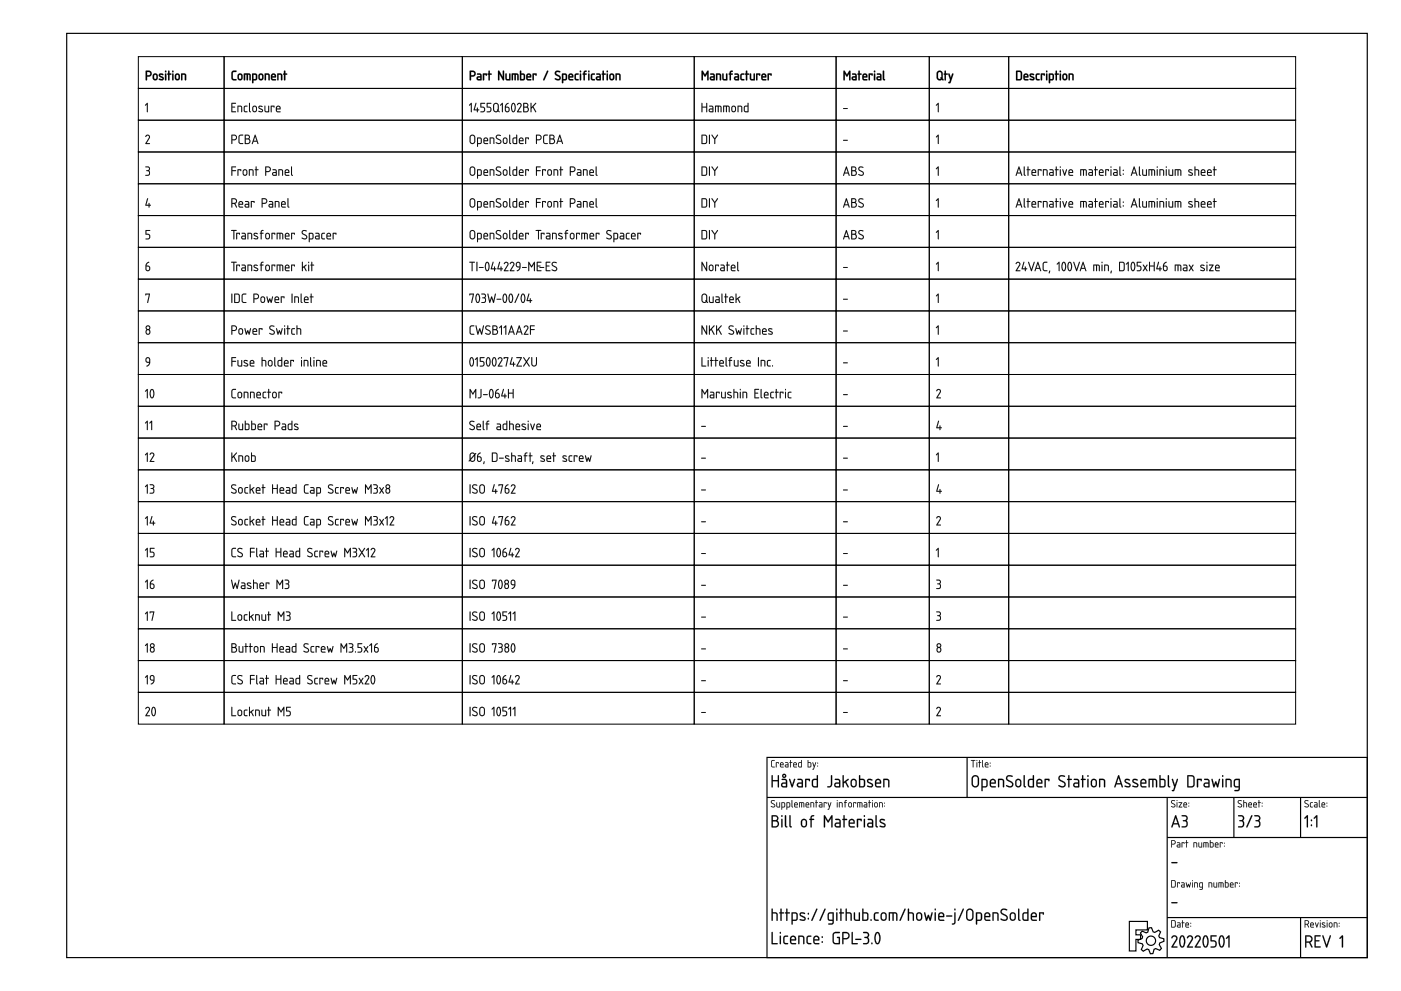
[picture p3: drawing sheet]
<svg xmlns="http://www.w3.org/2000/svg" width="420mm" height="297mm" viewBox="0 0 420 297" stroke-linecap="round" stroke-linejoin="round" font-family="sans-serif">
<g fill="none" stroke="#000" stroke-width=".35">
<path d="M20 10h390v277h-390zM230 227h180v60h-180zM230 239h180M290 227v12M350 239v48M370 239v12M390 239v12M350 251h60M338.7 276.2h5.4v2.5h-3.4v1.5h1.4v1.4h-1.4v3.4h-2zM342.5 279.1l1.2 .5 .5-.2 .4-1.3h.7l.5 1.2 .5 .2 1.2-.7 .5 .5-.5 1.2 .2 .5 1.3 .4 .1 .7-1.3 .5-.1 .5 .6 1.2-.5 .6-1.2-.6-.5 .2-.3 1.3-.8 .1-.5-1.3-.5-.1-1.1 .6-.6-.5 .5-1.2-.2-.5-1.3-.3v-.8l1.2-.5 .2-.5-.7-1.1zM350 275h60M390 275v12"/>
<circle cx="345.2" cy="282" r="1.4"/>
</g>
<g fill="#000">
<path d="M44 30.9l.3 .1-.1 2.6-.2-2.3-.3 .3-.2-.1zM252.9 32.4l1.3 .1-1.2 .2zM281.3 30.9l.2 .1-.1 2.6-.1-2.3-.4 .3-.2-.1zM43.7 40.6a.7 .7 0 0 1 1-.1 .7 .7 0 0 1 .2 1l-.9 1.4h.8l.1 .2h-1.3l1-1.7a.48 .48 0 0 0-.2-.8 .48 .48 0 0 0-.7 .5zM43.6 49.9h.2a.79 .79 0 0 1 1 .2 .79 .79 0 0 1-.1 1.1 .9 .9 0 0 1 .1 1.2 .9 .9 0 0 1-1.2 .2l.1-.2a.65 .65 0 0 0 1-.4 .65 .65 0 0 0-.8-.8v-.1a.63 .63 0 0 0 .7-.8l-1-.2zM44.2 59.4l.2 .2-.5 1.8h.7l.1-.6 .1 .6 .5 .1-.5 .2-.1 .5-.1-.5-1-.2zM252.9 42l1.3 .1-1.2 .1zM281.3 40.4l.2 .1-.1 2.7-.1-2.4-.4 .4-.2-.1zM281.3 50h.2l-.1 2.7-.1-2.4-.4 .4-.2-.1zM281.3 59.5l.2 .1-.1 2.6-.1-2.3-.4 .3-.2-.1zM43.7 69l1.3 .1-1.1 .1v.9a.87 .87 0 0 1 1.1 .6 .87 .87 0 0 1-.6 1.1l-.8-.2 .7-.1a.58 .58 0 0 0 .5-.6 .58 .58 0 0 0-.5-.6h-.6zM281.3 69l.2 .1-.1 2.6-.1-2.3-.4 .4-.2-.2z"/>
<path d="M281.3 78.5l.2 .1-.1 2.7-.1-2.4-.4 .4-.2-.1zM43.6 88l1.4 .1-.7 2.7-.2-.1 .6-2.4h-.9l-.1 .2zM252.9 80.1l1.3 .1-1.2 .1zM252.9 89.6l1.3 .1-1.2 .1zM252.9 99.1l1.3 .1-1.2 .2zM281.3 88.1l.2 .1-.1 2.6-.1-2.4-.4 .4-.2-.1zM281.3 97.6l.2 .1-.1 2.6-.1-2.3-.4 .3-.2-.1zM252.9 108.7l1.3 .1-1.2 .1zM252.9 118.2l1.3 .1-1.2 .1zM280.9 116.8a.7 .7 0 0 1 1-.1 .7 .7 0 0 1 .2 1l-.9 1.4h.8l.1 .3h-1.3l1-1.8a.48 .48 0 0 0-.2-.8 .48 .48 0 0 0-.7 .5zM281.3 107.1l.2 .1-.1 2.7-.1-2.4-.4 .4-.2-.1zM210.3 127.7l1.4 .1-1.3 .1z"/>
<path d="M210.3 137.2l1.4 .1-1.3 .2zM252.9 127.7l1.3 .1-1.2 .1zM252.9 137.2l1.3 .1-1.2 .2zM281.3 135.7l.2 .1-.1 2.6-.1-2.3-.4 .3-.2-.1zM281.4 126.1l.2 .2-.5 1.8h.7l.1-.6 .1 .6 .5 .1-.5 .1-.1 .6-.1-.5-1-.2zM210.3 146.8l1.4 .1-1.3 .1zM210.3 156.3l1.4 .1-1.3 .1zM252.9 146.8l1.3 .1-1.2 .1zM252.9 156.3l1.3 .1-1.2 .1zM280.9 154.9a.7 .7 0 0 1 1-.1 .7 .7 0 0 1 .2 1l-.9 1.4h.8l.1 .3h-1.3l1-1.8a.48 .48 0 0 0-.2-.7 .48 .48 0 0 0-.7 .4zM281.4 145.2l.2 .1-.5 1.8h.7l.1-.5 .1 .5 .5 .2-.5 .1-.1 .6-.1-.6-1-.1zM210.3 165.8l1.4 .1-1.3 .2z"/>
<path d="M210.3 175.3l1.4 .2-1.3 .1zM252.9 165.8l1.3 .1-1.2 .2zM252.9 175.3l1.3 .2-1.2 .1zM280.8 173.8l.2-.1a.79 .79 0 0 1 1 .3 .79 .79 0 0 1-.1 1 .9 .9 0 0 1 .2 1.3 .9 .9 0 0 1-1.3 .1l.1-.1a.65 .65 0 0 0 1-.5 .65 .65 0 0 0-.8-.7v-.1a.63 .63 0 0 0 .7-.8l-1-.2zM281.3 164.3l.2 .1-.1 2.6-.1-2.3-.4 .3-.2-.1zM210.3 184.9l1.4 .1-1.3 .1zM210.3 194.4l1.4 .1-1.3 .1zM252.9 184.9l1.3 .1-1.2 .1zM252.9 194.4l1.3 .1-1.2 .1zM280.8 183.3h.2a.79 .79 0 0 1 1 .2 .79 .79 0 0 1-.1 1 .9 .9 0 0 1 .2 1.3 .9 .9 0 0 1-1.3 .1l.1-.1a.65 .65 0 0 0 1-.5 .65 .65 0 0 0-.8-.7v-.1a.63 .63 0 0 0 .7-.8l-1-.2zM210.3 203.9l1.4 .1-1.3 .2zM210.3 213.5l1.4 .1-1.3 .1z"/>
<path d="M252.9 203.9l1.3 .1-1.2 .2zM252.9 213.5l1.3 .1-1.2 .1zM280.9 202.6a.7 .7 0 0 1 1-.1 .7 .7 0 0 1 .2 .9l-.9 1.5h.8l.1 .2h-1.3l1-1.8a.48 .48 0 0 0-.2-.7 .48 .48 0 0 0-.7 .4zM280.9 212.1a.7 .7 0 0 1 1-.1 .7 .7 0 0 1 .2 1l-.9 1.4h.8l.1 .2h-1.3l1-1.8a.48 .48 0 0 0-.2-.7 .48 .48 0 0 0-.7 .4zM351.3 258.4h1.6l.2 .2-1.6 .1zM351.3 270.4h1.6l.2 .2-1.6 .1z"/>
<path d="M44 30.9l.3 .1-.1 2.7-.1-2.4-.4 .4-.2-.2zM44 30.9l-.5 .6 .2 .1 .4-.4 .1 2.4 .1-2.6z"/>
<path d="M44.1 21.6v1h.5a.49 .49 0 0 0 .5-.6 .49 .49 0 0 0-.5-.4zM43.7 21.2h.9a.97 .97 0 0 1 .9 1.2 .97 .97 0 0 1-1.4 .6v.9l-.2 .2-.2-.2zM46.3 22.5l-.1 .8a.35 .35 0 0 0 .4 .4 .35 .35 0 0 0 .3-.4l-.1-.8zM46.1 22.2a.78 .78 0 0 1 1.2 .5v.6a.78 .78 0 0 1-.8 .8 .78 .78 0 0 1-.7-.8v-.8zM47.8 22.2a.75 .75 0 0 1 1.2 .3l-1 .1 .8 .4a.64 .64 0 0 1 .2 .9 .64 .64 0 0 1-.9 .1l-.5-.1a.51 .51 0 0 1 .4-.4 .51 .51 0 0 1 .5 .2l.2-.2-1.1-.7zM49.5 22l.4 .2v1.7l-.2 .2-.2-.2zM49.5 21.4a.26 .26 0 0 1 .5 0 .26 .26 0 0 1-.5 0zM50.5 21.2h.3v.8l.6 .2-.6 .2v1.5l-.2 .2-.2-.2v-1.5l-.3-.2 .3-.2zM51.7 22l.4 .2v1.7l-.3 .2-.2-.2zM51.6 21.4a.26 .26 0 0 1 .5 0 .26 .26 0 0 1-.5 0zM53 22.5l-.2 .8a.35 .35 0 0 0 .4 .4 .35 .35 0 0 0 .3-.4l-.1-.8zM52.7 22.2a.78 .78 0 0 1 1.3 .5v.6a.78 .78 0 0 1-.8 .8 .78 .78 0 0 1-.8-.8v-.8zM54.3 22h.2a.99 .99 0 0 1 1.2 .2 .99 .99 0 0 1 .1 1.1l-.2 .8-.2-.3v-1.3l-.7-.1v1.5l-.4 .1z"/>
<path d="M44.1 21.6v1l.8-.2v-.7zM44.1 21.6h.5a.51 .51 0 0 1 .5 .4 .51 .51 0 0 1-.5 .6h-.5zM43.7 21.2l.9-.1 .7 .4a.93 .93 0 0 1 .2 .9 .93 .93 0 0 1-.9 .6h-.5v1.1h-.4zM43.7 21.2v2.8h.3l.1-1 .8-.1 .4-.3a.92 .92 0 0 0-.7-1.4zM46.3 22.5l-.1 .8a.34 .34 0 0 0 .4 .4 .34 .34 0 0 0 .3-.4l-.1-.8zM46.3 22.5l.4-.1 .2 .2v.9l-.2 .2-.5-.2zM46.1 22.1a.8 .8 0 0 1 1.2 .6v.6a.79 .79 0 0 1-.4 .8 .79 .79 0 0 1-.9-.2l-.2-1.2zM46.1 22.2a1.33 1.33 0 0 0 .1 1.8l.9-.1 .2-1.2-.4-.6zM47.7 22.1a.76 .76 0 0 1 1.3 .4l-1 .1 .8 .4a.6 .6 0 0 1 .3 .8 .6 .6 0 0 1-.8 .3l-.7-.3 .2-.3h.9l-1-.5-.1-.5zM47.8 22.2v.7l.9 .6-.2 .2-.7-.1-.1 .3 1.2 .1 .2-.7-1.1-.7 .2-.2 .8 .1v-.3l-.8-.2zM49.5 22l.4 .2v1.7l-.2 .2-.3-.2zM49.5 22.1v1.8l.2 .2 .2-.2v-1.7zM49.4 21.4a.3 .3 0 0 1 .6 0 .3 .3 0 0 1-.6 0zM49.5 21.5a.22 .22 0 0 0 .4 0 .22 .22 0 0 0-.4 0zM50.5 21.2h.3v.8l.6 .2-.6 .2 .1 1.5-.3 .2-.2-.2v-1.5l-.3-.2 .3-.2zM50.5 21.2l-.1 .8-.3 .2 .3 .2v1.5l.2 .2 .2-.2v-1.5l.6-.2-.6-.2v-.8zM51.7 22l.4 .2v1.7l-.3 .2-.2-.2zM51.7 22.1l-.1 1.8 .2 .2 .2-.2v-1.7zM51.6 21.4a.28 .28 0 0 1 .5 0 .28 .28 0 0 1-.5 0zM51.6 21.5a.25 .25 0 0 0 .5 0 .25 .25 0 0 0-.5 0zM53 22.5l-.1 .8a.34 .34 0 0 0 .3 .4 .34 .34 0 0 0 .3-.4l-.1-.8zM52.9 22.5l.4-.1 .2 .2v.9l-.2 .2-.4-.2zM52.7 22.1v.1a.78 .78 0 0 1 .8-.2 .78 .78 0 0 1 .5 .7v.6a.79 .79 0 0 1-.5 .8 .79 .79 0 0 1-.9-.2l-.2-1.2zM52.7 22.2a1.33 1.33 0 0 0 .1 1.8l.9-.1 .2-1.2-.3-.6zM54.3 22h1.1l.4 .3v1.8l-.4-.1v-1.5l-.7-.1v1.5l-.4 .2zM54.4 22.1v1.9l.3-.1v-1.5l.7 .1 .1 1.5 .3-.2a1.54 1.54 0 0 0-.4-1.8z"/>
<path d="M69.4 30.9h1.4l-.2 .2h-.9v.9l.8 .1-.8 .1v1.2h1l.1 .2h-1.4zM71.3 31.7h.1a.93 .93 0 0 1 1 .1 .93 .93 0 0 1 .2 1.1l-.1 .7-.2-1.5-.8-.2v1.6l-.2 .1zM73.2 31.8l.9-.1 .1 .2a.56 .56 0 0 0-.7 .1 .56 .56 0 0 0-.1 .6v.6l.8 .3a.7 .7 0 0 1-.9 0 .7 .7 0 0 1-.2-.8zM74.7 30.9l.3 .1v2.2l.2 .3-.1 .1-.4-.4zM76.1 32l-.2 1a.43 .43 0 0 0 .5 .4 .43 .43 0 0 0 .4-.5l-.1-.8zM75.9 31.8a.7 .7 0 0 1 1.2 .5v.7a.7 .7 0 0 1-.7 .6 .7 .7 0 0 1-.7-.7v-.8zM77.6 31.8a.67 .67 0 0 1 1.1 .2l-.1 .1a.5 .5 0 0 0-.8 .2l.8 .4a.57 .57 0 0 1 .1 .8 .57 .57 0 0 1-.8 .1l-.4-.2 .2-.2a.49 .49 0 0 0 .5 .2 .49 .49 0 0 0 .4-.4l-1-.5zM79.3 31.7l.3 .1v1.4l.3 .2h.5v-1.6h.3v1.8h-.9a.86 .86 0 0 1-.5-1.2zM81.2 31.7l1.1 .1-.1 .4-.2-.3h-.5l-.2 1.7zM83.1 32.1l-.1 .4h.9l-.3-.5zM83 31.9a.7 .7 0 0 1 .9 0 .7 .7 0 0 1 .1 .9h-1l.2 .5 1 .2-.9 .1a1.12 1.12 0 0 1-.3-1.7z"/>
<path d="M69.4 30.9h1.4l-.2 .2h-.9v.9l.8 .1-.8 .1v1.2h1l.1 .2h-1.4zM69.4 30.9v2.7h1.3v-.2h-1.1v-1.2l.9-.1-.9-.1v-.9h1l.1-.2zM71.2 31.7l1.3 .1 .1 1.8-.3-.1v-1.5l-.8-.1v1.6l-.3 .1zM71.3 31.7v1.9l.2-.1v-1.6l.8 .1 .1 1.6 .2-.1a1.47 1.47 0 0 0-.4-1.8zM73.2 31.8l1-.1v.2l-.5 .1a.84 .84 0 0 0 0 1.3l.5 .1v.2h-.7l-.3-.2zM73.3 31.9a1.05 1.05 0 0 0-.2 1.1 1.05 1.05 0 0 0 1 .6v-.2a.8 .8 0 0 1-.8-.5 .8 .8 0 0 1 .2-.9l.7-.2zM74.7 30.9l.3 .1v2.2l.3 .3-.2 .2-.4-.5zM74.7 30.9v2.3l.4 .4-.2-2.6zM76.1 32l-.1 1.1 .6 .2 .1-1.1-.2-.2zM76.1 32h.6l.1 .9a.45 .45 0 0 1-.4 .5 .45 .45 0 0 1-.5-.4zM75.9 31.8a.72 .72 0 0 1 1.2 .5l-.1 1-.5 .3h-.5l-.4-.7 .1-.8zM75.9 31.8l-.2 1.1a.68 .68 0 0 0 .7 .7 .68 .68 0 0 0 .6-.6l-.2-1.1-.5-.2zM77.6 31.8a.67 .67 0 0 1 1.1 .3l-.7-.1-.2 .2 .8 .5a.52 .52 0 0 1 .2 .7 .52 .52 0 0 1-.7 .2l-.6-.1v-.2h.9l.2-.2-1-.6zM77.6 31.8v.7l1 .6a.66 .66 0 0 1-1 .2v.2h1.1a.47 .47 0 0 0 .2-.4 .47 .47 0 0 0-.3-.4l-.8-.4a.41 .41 0 0 1 .3-.4 .41 .41 0 0 1 .4 .2l.2-.1v-.2zM79.3 31.7l.3 .1v1.4l.8 .2v-1.6l.3-.1v1.9h-1l-.3-.2zM79.4 31.7a1.5 1.5 0 0 0 .4 1.9h.9v-1.8h-.2v1.6h-.6l-.3-.2v-1.4zM81.2 31.7l1.1 .1-.1 .4-.2-.3h-.5l-.2 1.8zM81.2 31.7l.1 1.9 .2-1.7h.6l.1 .3 .1-.4zM83.1 32.1l-.1 .4h.9l-.3-.5zM83.1 32.1a.45 .45 0 0 1 .6-.1 .45 .45 0 0 1 .2 .5h-.9zM83 31.8a.72 .72 0 0 1 .9 0 .72 .72 0 0 1 .1 1h-1l.2 .5 1 .2-.9 .2a1.13 1.13 0 0 1-.3-1.9zM83 31.9l-.2 .4 .1 1.2 1.2 .1v-.2h-1l-.1-.4v-.2l1.1-.1-.1-.8-.5-.2z"/>
<path d="M69.6 21.4l1.3-.2v.3l-1.1 .3v1.5l.2 .4h.9v.4h-1l-.4-.4-.1-1.8zM71.8 22.5l-.2 .8a.35 .35 0 0 0 .4 .4 .35 .35 0 0 0 .4-.4l-.2-.8zM71.5 22.2a.78 .78 0 0 1 1.3 .5v.6a.78 .78 0 0 1-.8 .8 .78 .78 0 0 1-.8-.8l.1-.8zM73.2 22h.1a1.67 1.67 0 0 1 1.9 .4v1.7h-.4v-1.6l-.2-.1h-.2l-.1 1.6-.3 .1-.1-1.7h-.4v1.5l-.2 .2-.2-.2zM76 22.4v1.3h.6l.1-1.1zM75.6 22.1a1.05 1.05 0 0 1 1.3 .1 1.05 1.05 0 0 1 .3 1.2l-.3 .6-.9 .1v.6l-.2 .3a4.4 4.4 0 0 1-.2-2.9zM78 22.5l-.1 .8a.35 .35 0 0 0 .4 .4 .35 .35 0 0 0 .3-.4l-.1-.8zM77.8 22.2a.78 .78 0 0 1 1.2 .5v.6a.78 .78 0 0 1-.8 .8 .78 .78 0 0 1-.7-.8v-.8zM79.4 22h.2a.99 .99 0 0 1 1.1 .2 .99 .99 0 0 1 .2 1.1l-.2 .8-.2-.3v-1.3l-.7-.1v1.5l-.4 .1zM81.7 22.6v.2h.7l-.2-.3zM81.5 22.2a.76 .76 0 0 1 1.1 0 .76 .76 0 0 1 0 1.1h-.9v.3l1.1 .3-.2 .2h-.7a1.19 1.19 0 0 1-.4-1.9zM83.2 22h.1a.99 .99 0 0 1 1.2 .2 .99 .99 0 0 1 .2 1.1l-.2 .8-.2-.3-.1-1.3-.7-.1v1.5l-.3 .1zM85.2 21.2h.3l.1 .8 .6 .2-.6 .2v1.5l-.2 .2-.2-.2v-1.5l-.3-.2 .3-.2z"/>
<path d="M69.6 21.3a1.1 1.1 0 0 1 1.4 .1l-1.1 .4v1.8l.8 .1 .3 .2-.3 .2h-.6l-.7-.6v-1.6zM69.6 21.4l-.2 .5 .1 1.8 .4 .4h1v-.3l-.9-.1-.2-.4v-1.5l1.1-.3v-.3zM71.8 22.5l-.1 .8a.34 .34 0 0 0 .3 .4 .34 .34 0 0 0 .3-.4l-.1-.8zM71.8 22.5l.3-.1 .2 .2v.9l-.2 .2-.4-.2zM71.5 22.1a.8 .8 0 0 1 1.3 .6v.6a.79 .79 0 0 1-.5 .8 .79 .79 0 0 1-.8-.2l-.3-1.2zM71.5 22.2a1.33 1.33 0 0 0 .1 1.8l.9-.1 .3-1.2-.4-.6zM73.2 22l1.8 .1 .2 .5v1.5l-.4-.1v-1.5l-.4-.1v1.5l-.4 .2-.1-1.7h-.4v1.5l-.4 .2zM73.2 22v2l.3-.1v-1.5h.5v1.6l.4-.1v-1.5l.4 .1 .1 1.5 .3-.1a1.5 1.5 0 0 0-.5-1.9zM76 22.4v1.3h.6l.1-1.2zM76 22.4l.7 .2-.1 1.1h-.6zM75.7 22h.1a1.05 1.05 0 0 1 1.2 .2 1.05 1.05 0 0 1 .2 1.2l-.3 .6-.9 .1v.8l-.3 .1zM75.7 22.1a4.7 4.7 0 0 0 .1 2.9l.2-.9 1-.2 .1-1.3-.4-.6zM78 22.5l-.1 .8a.34 .34 0 0 0 .4 .4 .34 .34 0 0 0 .3-.4l-.1-.8zM78 22.5l.4-.1 .2 .2v.9l-.2 .2-.5-.2zM77.8 22.1v.1a.78 .78 0 0 1 .8-.2 .78 .78 0 0 1 .4 .7v.6a.79 .79 0 0 1-.4 .8 .79 .79 0 0 1-.9-.2l-.2-1.2zM77.8 22.2a1.33 1.33 0 0 0 .1 1.8l.9-.1 .2-1.2-.4-.6zM79.4 22h1.1l.4 .3-.1 1.8-.3-.1v-1.5l-.7-.1v1.5l-.4 .2zM79.4 22.1v1.9l.4-.1v-1.5l.6 .1 .1 1.5 .4-.2a1.54 1.54 0 0 0-.5-1.8zM81.7 22.6v.2h.7l-.2-.3zM81.7 22.5l.5-.1 .2 .5h-.7zM81.5 22.2l.7-.2 .5 .4 .1 .8-1.1 .1v.3l1 .1 .1 .4h-1.1l-.4-.3-.1-1.1zM81.5 22.2l-.2 .5a.98 .98 0 0 0 .6 1.4l.9-.2-1-.2-.1-.5h.9a.75 .75 0 0 0-.1-1 .75 .75 0 0 0-1 0zM83.2 22h1l.4 .3v1.8l-.3-.1-.1-1.5-.6-.1v1.5l-.4 .2zM83.2 22.1v1.9l.3-.1v-1.5l.7 .1 .1 1.5 .4-.2a1.54 1.54 0 0 0-.5-1.8zM85.2 21.2h.3l.1 .8 .6 .2-.6 .2v1.5l-.2 .2-.3-.2 .1-1.5-.3-.2 .3-.2zM85.2 21.2v.8l-.3 .2 .3 .2v1.5l.2 .2 .2-.2v-1.5l.5-.2-.5-.2-.1-.8z"/>
<path d="M141.2 30.9l.3 .1-.1 2.7-.2-2.4-.3 .4-.3-.2zM141.2 30.9l-.5 .6 .2 .1 .3-.4 .2 2.4 .1-2.6zM142.6 30.8l.3 .2-.5 1.8h.6l.2-.6 .1 .6 .4 .2-.4 .1-.1 .6-.2-.6-1-.1zM142.7 30.9l-.6 2.1 1 .1 .1 .5 .1-.5 .4-.1-.4-.2v-.5h-.2v.5h-.8l.6-1.8zM144.1 30.9l1.4 .1-1.2 .1v.9l.9 .1 .3 .4v.7l-.4 .4-1.1-.1 .7-.1a.56 .56 0 0 0 .5-.6 .56 .56 0 0 0-.5-.5l-.6-.1zM144.1 30.9v1.3l1 .2 .1 .5-.2 .5-.9 .1 .7 .1a.86 .86 0 0 0 .6-1 .86 .86 0 0 0-1.1-.6v-.9l1.1-.1zM146 30.9l1.4 .1-1.2 .1v.9l.9 .1 .3 .4v.7l-.4 .4-1.1-.1 .7-.1a.56 .56 0 0 0 .5-.6 .56 .56 0 0 0-.5-.5l-.6-.1zM146 30.9v1.3l1 .2 .1 .5-.2 .5-.9 .1 .7 .1a.86 .86 0 0 0 .6-1 .86 .86 0 0 0-1.1-.6v-.9l1.1-.1zM148.4 31.2l-.2 1.6a.57 .57 0 0 0 .4 .5 .57 .57 0 0 0 .6-.1l-.2-.2 .3-.1-.1-1.5-.3-.2zM148.4 31.2a.58 .58 0 0 1 .6-.1 .58 .58 0 0 1 .3 .6v1.3l-.2-.1 .1 .3-.3 .2-.5-.1-.3-.5 .1-1.3zM148 31.2a.87 .87 0 0 1 1-.4 .87 .87 0 0 1 .6 .8l-.1 1.5 .3 .5-.4-.2-.9 .2-.6-.6zM148.1 31.2l-.2 1.6a.82 .82 0 0 0 .5 .8 .82 .82 0 0 0 1-.3l.4 .3-.3-.5 .1-1.5-.3-.5a.9 .9 0 0 0-1.2 .1zM150.5 30.9l.3 .1-.1 2.7-.2-2.4-.3 .4-.2-.2zM150.5 30.9l-.5 .6 .2 .1 .4-.4 .1 2.4 .1-2.6zM151.7 31.2l.8-.3-.8 1.1 .8 .1 .3 .4v.7l-.5 .4h-.5l-.4-.4v-1.4zM151.7 31.2l-.2 .6-.1 1.2a.77 .77 0 0 0 1 .5 .77 .77 0 0 0 .5-.9 .77 .77 0 0 0-.8-.6h-.4v-.3l.8-.8zM151.7 32.2l.1 1.1h.6a.64 .64 0 0 0-.3-1zM151.7 32.2l.7 .2a.55 .55 0 0 1 .2 .7 .55 .55 0 0 1-.8 .2zM153.9 31.1l-.4 1.3 .5 1 .3-.6 .1-.9-.3-.7zM153.8 31.1a1.32 1.32 0 0 1 .5 1.7l-.2 .6-.3-.1-.3-1.1zM153.6 30.9l.8 .1 .3 1.2a1.13 1.13 0 0 1-.9 1.4l-.4-.4-.2-.8zM153.7 31l-.4 1.3a1.09 1.09 0 0 0 .8 1.3l.5-.7v-1a.72 .72 0 0 0-.1-.8 .72 .72 0 0 0-.8-.1zM155.2 31l.8-.1 .4 .3v.5l-1 1.7 1.1 .1-1.4 .1 1-1.8v-.5a.56 .56 0 0 0-.9 .2l-.2-.1zM155.3 31l-.2 .4h.2a.45 .45 0 0 1 .7-.3 .45 .45 0 0 1 .1 .7l-1 1.8h1.3l-.1-.2h-.9l.9-1.5a.68 .68 0 0 0-.1-.8 .68 .68 0 0 0-.9-.1zM156.9 30.9l1.3 .1a.67 .67 0 0 1 0 1.1 .85 .85 0 0 1 .4 .9 .85 .85 0 0 1-.8 .7l-.9-.1zM157 30.9l-.1 2.7h.9a.82 .82 0 0 0 .8-.6 .82 .82 0 0 0-.4-.9 .69 .69 0 0 0 .2-.8 .69 .69 0 0 0-.7-.4zM157.2 32.3v1.1l1-.2v-.8zM157.2 32.2h.6a.59 .59 0 0 1 .5 .6 .59 .59 0 0 1-.5 .6h-.6zM157.2 31.1v.9l.6-.1a.41 .41 0 0 0 .4-.4 .41 .41 0 0 0-.5-.4zM157.2 31.1h.5a.44 .44 0 0 1 .5 .4 .44 .44 0 0 1-.4 .5h-.6zM159.1 30.9l.3 .1v1.2l1.1-1.3h.3l-.8 1.1 .8 1.5-.1 .2-.9-1.5-.4 .4v1h-.3zM159.2 30.9v2.7l.2-.1v-.9l.4-.5 .9 1.5-.8-1.6 .9-1.1-1.4 1.3v-1.2z"/>
<path d="M141.2 30.9l.3 .1-.1 2.6-.2-2.3-.4 .3-.1-.1zM142.7 30.9l.2 .1-.5 1.8h.6l.2-.6 .1 .6 .4 .2-.4 .1-.1 .5-.2-.5-1-.1zM144.1 30.9l1.4 .1-1.2 .1v.9a.87 .87 0 0 1 1.1 .6 .87 .87 0 0 1-.6 1l-.7-.1 .6-.1a.58 .58 0 0 0 .5-.6 .58 .58 0 0 0-.5-.6h-.6zM146 30.9l1.4 .1-1.2 .1v.9a.87 .87 0 0 1 1.1 .6 .87 .87 0 0 1-.6 1l-.7-.1 .6-.1a.58 .58 0 0 0 .5-.6 .58 .58 0 0 0-.5-.6h-.6zM148.4 31.2l-.2 .3v1.3a.47 .47 0 0 0 .3 .5 .47 .47 0 0 0 .6-.3v-.2l.2 .1a1.56 1.56 0 0 0-.4-1.8zM148.2 31a.85 .85 0 0 1 1.4 .6l-.1 1.5 .3 .5-.4-.2a.85 .85 0 0 1-1 .2 .85 .85 0 0 1-.5-.8v-1.3zM150.5 30.9l.3 .1-.1 2.6-.2-2.3-.3 .3-.2-.1zM151.7 31.2l.8-.3-.8 1.1a.82 .82 0 0 1 1.2 .8 .82 .82 0 0 1-1.4 .5l-.1-1.3zM151.7 32.2v.8a.43 .43 0 0 0 .4 .4 .43 .43 0 0 0 .5-.4l-.2-.6zM153.8 31.1l-.3 1.1a.93 .93 0 0 0 .6 1.1l.3-1.1a.9 .9 0 0 0-.6-1.1zM153.6 30.9a.73 .73 0 0 1 .9 .2 .73 .73 0 0 1 .1 .8l.1 .3a1.11 1.11 0 0 1-.9 1.4l-.4-.4-.1-.8zM155.2 31.1a.7 .7 0 0 1 1-.1 .7 .7 0 0 1 .1 .9l-.9 1.5h.9l.1 .2h-1.3l1-1.8a.48 .48 0 0 0-.3-.7 .48 .48 0 0 0-.6 .4zM156.9 30.9l.8-.1a.71 .71 0 0 1 .7 .5 .71 .71 0 0 1-.2 .8 .84 .84 0 0 1 .4 .9 .84 .84 0 0 1-.8 .6h-.9zM157.2 32.3v1.1h.6a.57 .57 0 0 0 .5-.6 .57 .57 0 0 0-.5-.5zM157.2 31.1v.9h.6a.43 .43 0 0 0 .4-.5 .43 .43 0 0 0-.5-.4zM159.2 30.9l.2 .1v1.2l1.1-1.3h.3l-.8 1.1 .7 1.6-.9-1.4-.4 .4v1h-.2z"/>
<path d="M141.3 21.6v1h.5a.49 .49 0 0 0 .4-.6 .49 .49 0 0 0-.5-.4zM140.9 21.2h.9a.97 .97 0 0 1 .8 1.2 .97 .97 0 0 1-1.3 .6v.9l-.2 .2-.3-.2zM143.4 23.3l.1 .4h.5v-.4zM143.1 22h.9l.4 .5v1.5l-.9 .1a.64 .64 0 0 1-.6-.6 .64 .64 0 0 1 .6-.7h.5v-.3l-.9-.1zM144.8 22h1l.3 .2-.2 .5-.3-.3h-.4v1.5l-.2 .2-.2-.2zM146.5 21.2h.4v.8l.6 .2-.6 .2v1.5l-.2 .2-.2-.2v-1.5l-.3-.2 .3-.2zM149.4 21.2l.4 .1 1 1.8v-1.7l.3-.2v2.9l-.3-.1-1-1.8v1.7l-.4 .1zM151.6 22.1h.3l.1 1.4 .2 .2h.5v-1.5l.2-.2 .2 .2-.1 1.9h-.8a.9 .9 0 0 1-.7-1.3zM153.5 22h.2a1.67 1.67 0 0 1 1.8 .4v1.7h-.3l-.1-1.6-.2-.1h-.2v1.6l-.4 .1v-1.7h-.4v1.5l-.3 .2-.2-.2zM156.3 22.4v1.3l.7-.1v-1zM156 21.2h.3v.8h.7l.4 .4v1.3l-.3 .3-1.1 .1zM158.3 22.6l-.1 .2h.7l-.2-.3zM158.1 22.2a.76 .76 0 0 1 1 0 .76 .76 0 0 1 0 1.1h-.9l.1 .3 1.1 .3-.3 .2h-.7a1.19 1.19 0 0 1-.3-1.9zM159.7 22h1l.3 .2-.2 .5-.3-.3h-.4v1.5l-.2 .2-.2-.2zM164.1 21.2h.3v.3l-1.1 2.5-.4 .1zM166.6 21.4a1.1 1.1 0 0 1 1.5 .1l-.3 .2a.47 .47 0 0 0-.7-.2 .47 .47 0 0 0-.1 .8l.7 .3a.86 .86 0 0 1 0 1.5 .86 .86 0 0 1-1.3-.6l.3-.1a.53 .53 0 0 0 .6 .4 .53 .53 0 0 0 .4-.7l-1.3-.9zM168.9 22.4v1.3h.6l.1-1.1zM168.6 22.1a1.05 1.05 0 0 1 1.3 .1 1.05 1.05 0 0 1 .2 1.2l-.3 .6-.9 .1v.6l-.2 .3a4.4 4.4 0 0 1-.1-2.9zM170.9 22.6l-.1 .2h.7l-.2-.3zM170.7 22.2a.76 .76 0 0 1 1 0 .76 .76 0 0 1 .1 1.1h-1l.1 .3 1.1 .3-.3 .2h-.7a1.19 1.19 0 0 1-.3-1.9zM172.5 22.2l1-.2v.4l-.7 .1a.77 .77 0 0 0-.1 .9 .77 .77 0 0 0 .8 .3l.1 .2a.76 .76 0 0 1-1 .1 .76 .76 0 0 1-.3-.9zM173.9 22l.4 .2v1.7l-.2 .2-.2-.2zM173.9 21.4a.26 .26 0 0 1 .5 0 .26 .26 0 0 1-.5 0zM175.2 21.3l.5-.2 .3 .3-.6 .3v.3l.6 .2-.6 .2v1.5l-.2 .2-.2-.2v-1.5l-.3-.2zM176.4 22l.4 .2v1.7l-.2 .2-.2-.2zM176.4 21.4a.26 .26 0 0 1 .5 0 .26 .26 0 0 1-.5 0zM177.3 22.2l1.1-.2v.4l-.7 .1a.77 .77 0 0 0-.1 .9 .77 .77 0 0 0 .8 .3v.2a.76 .76 0 0 1-.9 .1 .76 .76 0 0 1-.3-.9zM179.1 23.3l.1 .4h.6v-.4zM178.9 22h.9l.4 .5v1.5l-.9 .1a.64 .64 0 0 1-.6-.6 .64 .64 0 0 1 .6-.7h.5v-.3l-.9-.1zM180.7 21.2h.4v.8l.6 .2-.6 .2v1.5l-.2 .2-.2-.2v-1.5l-.3-.2 .3-.2zM182 22l.3 .2v1.7l-.2 .2-.2-.2zM181.9 21.4a.26 .26 0 0 1 .5 0 .26 .26 0 0 1-.5 0zM183.2 22.5l-.1 .8a.35 .35 0 0 0 .4 .4 .35 .35 0 0 0 .3-.4l-.1-.8zM183 22.2a.78 .78 0 0 1 1.2 .5v.6a.78 .78 0 0 1-.7 .8 .78 .78 0 0 1-.8-.8v-.8zM184.6 22h.2a.99 .99 0 0 1 1.1 .2 .99 .99 0 0 1 .2 1.1l-.2 .8-.2-.3v-1.3l-.7-.1v1.5l-.4 .1z"/>
<path d="M141.3 21.6v1l.8-.2v-.7zM141.3 21.6h.4a.51 .51 0 0 1 .6 .4 .51 .51 0 0 1-.5 .6h-.5zM140.8 21.2l1-.1 .6 .4a.93 .93 0 0 1 .2 .9 .93 .93 0 0 1-.8 .6h-.5l-.1 1.1h-.3zM140.9 21.2v2.8h.3l.1-1 .8-.1 .4-.3a.92 .92 0 0 0-.7-1.4zM143.4 23.3l.1 .3 .5 .1v-.4zM143.4 23.3l.6-.1v.5h-.6zM143.1 22h.9l.5 .5v1.5l-1 .1a.66 .66 0 0 1-.6-.6 .66 .66 0 0 1 .6-.7h.5v-.3l-.9-.1zM143.1 22.1v.3l.9 .1v.4h-.5a.62 .62 0 0 0-.6 .6 .62 .62 0 0 0 .6 .6l.9-.1v-1.5l-.4-.5zM144.8 22.1l1-.1 .3 .2-.2 .5-.3-.3h-.4v1.5l-.2 .2-.2-.2zM144.9 22.1l-.1 1.8 .2 .2 .2-.2v-1.5h.5l.2 .3 .1-.5-.2-.2zM146.5 21.2h.4v.8l.6 .2-.6 .2v1.5l-.2 .2-.2-.2v-1.5l-.3-.2 .3-.2zM146.5 21.2v.8l-.3 .2 .3 .2v1.5l.2 .2 .2-.2v-1.5l.6-.2-.6-.2-.1-.8zM149.4 21.2l.4 .1 .9 1.8v-1.7l.4-.2v2.9l-.3-.1-1-1.8v1.7l-.4 .2zM149.4 21.2v2.8l.4-.1v-1.8l1 1.9h.3v-2.8l-.3 .2v1.7l-1-1.8zM151.6 22h.3l.1 .2v1.4l.7 .1v-1.5l.4-.2v2.1h-.9l-.5-.2zM151.6 22.1v.1a1.63 1.63 0 0 0 .4 1.9h1l.1-1.9-.2-.2-.2 .2v1.5h-.5l-.2-.2-.1-1.4zM153.5 22l1.8 .1 .3 .5-.1 1.5-.4-.1v-1.5l-.4-.1v1.5l-.4 .2v-1.7h-.4v1.5l-.4 .2zM153.5 22v2l.3-.1v-1.5h.5v1.6l.4-.1v-1.5l.4 .1 .1 1.5 .3-.1a1.5 1.5 0 0 0-.5-1.9zM156.3 22.4v1.3l.7-.1v-1zM156.3 22.4l.7 .1-.1 1.2h-.6zM156 21.2h.3v.8h.8l.4 .4v1.3l-.3 .4h-1.2zM156 21.2v2.8h1.1l.3-.3v-1.3l-.4-.4h-.7v-.8zM158.3 22.6l-.1 .2h.7l-.2-.3zM158.3 22.5l.4-.1 .2 .5h-.7zM158 22.2l.8-.2 .5 .4v.8l-1.1 .1 .1 .3 1 .1v.4h-1l-.4-.3-.1-1.1zM158.1 22.2l-.3 .5a.98 .98 0 0 0 .6 1.4l.9-.2-1-.2-.1-.5h.9a.75 .75 0 0 0 0-1 .75 .75 0 0 0-1 0zM159.7 22.1l1-.1 .3 .2-.2 .5-.3-.3h-.4v1.5l-.2 .2-.2-.2zM159.7 22.1v1.8l.2 .2 .2-.2v-1.5h.4l.3 .3 .1-.5-.2-.2zM164.1 21.2h.3v.3l-1.1 2.5-.4 .1zM164.1 21.2l-1.1 2.9 .3-.1 1.1-2.5v-.3zM166.6 21.4a1.11 1.11 0 0 1 1.5 .1l-.5 .2a.43 .43 0 0 0-.6-.1 .43 .43 0 0 0 0 .7l1.2 .7-.2 .9a.99 .99 0 0 1-1.6-.4l1 .2 .3-.4-1.3-1.1zM166.6 21.4l-.2 .8 1.1 .8a.36 .36 0 0 1 .3 .4 .36 .36 0 0 1-.4 .3l-.8-.3-.2 .2 .1 .2a.88 .88 0 0 0 1.4 .2 .88 .88 0 0 0-.2-1.4l-.9-.5v-.4l.4-.1a.47 .47 0 0 0 .4 .1 .47 .47 0 0 0 .4-.3l-.9-.2zM168.9 22.4v1.3h.6l.1-1.2zM168.9 22.4l.7 .2-.1 1.1h-.6zM168.6 22h.1a1.05 1.05 0 0 1 1.2 .2 1.05 1.05 0 0 1 .2 1.2l-.3 .6-.9 .1v.8l-.3 .1zM168.6 22.1a4.7 4.7 0 0 0 .1 2.9l.2-.9 1-.2 .2-1.3-.5-.6zM170.9 22.6l-.1 .2h.7l-.2-.3zM170.9 22.5l.5-.1 .2 .5h-.8zM170.7 22.2l.7-.2 .5 .4v.8l-1.1 .1 .1 .3 1 .1v.4h-1l-.4-.3-.1-1.1zM170.7 22.2l-.3 .5a.98 .98 0 0 0 .6 1.4l.9-.2-1-.2-.1-.5h1a.75 .75 0 0 0-.1-1 .75 .75 0 0 0-1 0zM172.4 22.2l1.1-.2v.4l-.8 .2 .1 1 .7 .1a.6 .6 0 0 1-.5 .5 .6 .6 0 0 1-.6-.4zM172.5 22.2l-.1 1.6 .3 .3 .8-.1v-.3l-.8-.1v-1l.1-.2 .7-.1v-.2zM173.9 22l.4 .2v1.7l-.2 .2-.3-.2zM173.9 22.1v1.8l.2 .2 .2-.2v-1.7zM173.8 21.4a.3 .3 0 0 1 .6 0 .3 .3 0 0 1-.6 0zM173.9 21.5a.22 .22 0 0 0 .4 0 .22 .22 0 0 0-.4 0zM175.1 21.3l.6-.2a.29 .29 0 0 1 .1 .4 .29 .29 0 0 1-.3 .1l-.1 .4 .6 .2-.6 .2v1.5l-.2 .2-.2-.2v-1.5l-.3-.2 .3-.2zM175.2 21.3l-.2 .7-.3 .2 .3 .2v1.5l.2 .2 .2-.2v-1.5l.6-.2-.6-.2v-.3l.6-.3-.3-.2zM176.4 22l.4 .2v1.7l-.2 .2-.2-.2zM176.4 22.1v1.8l.2 .2 .2-.2v-1.7zM176.3 21.4a.3 .3 0 0 1 .6 0 .3 .3 0 0 1-.6 0zM176.4 21.5a.22 .22 0 0 0 .4 0 .22 .22 0 0 0-.4 0zM177.3 22.2l1.1-.2v.4l-.8 .2 .1 1 .7 .1a.6 .6 0 0 1-.6 .5 .6 .6 0 0 1-.6-.4zM177.3 22.2v1.6l.3 .3 .8-.1v-.3l-.8-.1v-1l.1-.2 .7-.1v-.2zM179.2 23.3v.3l.6 .1v-.4zM179.1 23.3l.7-.1v.5h-.6zM178.8 22h1l.4 .5v1.5l-.9 .1a.66 .66 0 0 1-.7-.6 .66 .66 0 0 1 .7-.7h.5l-.1-.3-.9-.1zM178.9 22.1v.3l.9 .1v.4h-.5a.62 .62 0 0 0-.6 .6 .62 .62 0 0 0 .6 .6l.9-.1v-1.5l-.4-.5zM180.7 21.2h.4v.8l.6 .2-.6 .2v1.5l-.2 .2-.2-.2v-1.5l-.3-.2 .3-.2zM180.8 21.2l-.1 .8-.3 .2 .3 .2v1.5l.2 .2 .2-.2v-1.5l.6-.2-.6-.2v-.8zM181.9 22l.5 .2v1.7l-.3 .2-.2-.2zM182 22.1l-.1 1.8 .2 .2 .2-.2v-1.7zM181.9 21.4a.28 .28 0 0 1 .5 0 .28 .28 0 0 1-.5 0zM181.9 21.5a.22 .22 0 0 0 .4 0 .22 .22 0 0 0-.4 0zM183.2 22.5l-.1 .8a.34 .34 0 0 0 .4 .4 .34 .34 0 0 0 .3-.4l-.1-.8zM183.2 22.5l.4-.1 .2 .2v.9l-.2 .2-.5-.2zM183 22.1a.8 .8 0 0 1 1.3 .6v.6a.79 .79 0 0 1-.5 .8 .79 .79 0 0 1-.9-.2l-.2-1.2zM183 22.2a1.33 1.33 0 0 0 .1 1.8l.9-.1 .2-1.2-.4-.6zM184.6 22h1.1l.4 .3-.1 1.8-.3-.1v-1.5l-.7-.1v1.5l-.4 .2zM184.6 22.1v1.9l.4-.1v-1.5l.7 .1 .1 1.5 .3-.2a1.54 1.54 0 0 0-.4-1.8z"/>
<path d="M210.4 30.9l.3 .1v1h1.1v-1l.2-.1v2.7l-.2-.1v-1.3h-1.1v1.3l-.3 .1zM212.9 32.9l.1 .4 .7 .1v-.6zM212.7 31.7h.9l.3 .5v1.4h-.8a.56 .56 0 0 1-.6-.5 .56 .56 0 0 1 .6-.6h.6l-.1-.4-.9-.2zM214.5 31.7h1.3a.82 .82 0 0 1 .6 1.2l-.1 .7-.2-1.5-.6-.2v1.6l-.2 .1v-1.7h-.6v1.6l-.2 .1zM216.9 31.7h1.4a.82 .82 0 0 1 .5 1.2l-.1 .7-.2-1.5-.5-.2v1.6l-.2 .1-.1-1.7h-.6v1.6l-.2 .1zM219.7 32l-.1 1a.43 .43 0 0 0 .4 .4 .43 .43 0 0 0 .5-.5l-.2-.8zM219.6 31.8a.7 .7 0 0 1 1.1 .5v.7a.7 .7 0 0 1-.7 .6 .7 .7 0 0 1-.7-.7l.1-.8zM221.2 31.7h.1a.93 .93 0 0 1 1.1 .1 .93 .93 0 0 1 .2 1.1l-.1 .7-.2-1.5-.8-.2v1.6l-.3 .1zM223.5 32a.8 .8 0 0 0-.2 1 .8 .8 0 0 0 .9 .4v-1.5zM223.2 31.9l1-.2v-.7l.2-.1v2.7h-1l-.2-.2z"/>
<path d="M210.4 30.9l.3 .1v1h1.1v-1l.3-.1v2.7l-.3-.1v-1.3h-1.1v1.3l-.3 .1zM210.4 30.9v2.7l.2-.1v-1.3h1.2v1.3l.2 .1v-2.7l-.2 .1v1h-1.2v-1zM212.9 32.9l.1 .4 .7 .1v-.6zM212.9 32.9l.8-.1v.6l-.8-.1zM212.7 31.7h.9l.4 .5-.1 1.4-.8 .1a.58 .58 0 0 1-.6-.6 .58 .58 0 0 1 .6-.6h.6l-.1-.4-.9-.2zM212.7 31.7v.2l1 .2v.4h-.6a.55 .55 0 0 0-.5 .6 .55 .55 0 0 0 .5 .5h.8v-1.4l-.3-.5zM214.5 31.7l1.7 .1 .2 .4v1.4l-.3-.1-.1-1.5-.5-.1-.1 1.8-.2-.2 .1-1.6h-.6v1.6l-.3 .1zM214.5 31.7v1.9l.2-.1v-1.6h.6l.1 1.7 .1-1.7 .6 .1 .1 1.6 .2-.1a1.52 1.52 0 0 0-.4-1.8zM216.9 31.7l1.8 .1 .2 .4-.1 1.4-.3-.1v-1.5l-.5-.1-.1 1.8-.2-.2v-1.6h-.6l.1 1.6-.3 .1zM216.9 31.7v1.9l.2-.1v-1.6h.6l.2 1.7 .1-1.7 .5 .1 .1 1.6 .2-.1a1.52 1.52 0 0 0-.3-1.8zM219.7 32v1.1l.6 .2 .1-1.1-.2-.2zM219.7 32h.6l.2 .9a.45 .45 0 0 1-.5 .5 .45 .45 0 0 1-.4-.4zM219.6 31.8a.7 .7 0 0 1 .7-.1 .7 .7 0 0 1 .4 .6l-.1 1-.4 .3h-.5l-.4-.7v-.8zM219.6 31.8l-.3 1.1a.68 .68 0 0 0 .7 .7 .68 .68 0 0 0 .7-.6l-.2-1.1-.5-.2zM221.2 31.7l1.3 .1 .1 1.8-.3-.1-.1-1.5-.7-.1v1.6l-.3 .1zM221.2 31.7v1.9l.2-.1v-1.6l.9 .1 .1 1.6 .2-.1a1.47 1.47 0 0 0-.4-1.8zM223.5 32l-.1 .1a.76 .76 0 0 0 .5 1.2l.3 .1v-1.5zM223.5 32l.7-.1v1.5h-.5a.85 .85 0 0 1-.2-1.4zM223.2 31.9l1-.2v-.7l.3-.1-.1 2.7h-.9l-.4-.2zM223.2 31.9v1.5l.2 .2h1v-2.7l-.2 .1v.7z"/>
<path d="M210.4 21.2h.4l.6 1.2 .7-1.1 .4-.1-.1 2.9-.3-.1v-1.9l-.7 .9-.6-.8v1.8h-.4zM210.4 21.2v2.8l.4-.1v-1.8l.6 .9 .7-.9v1.8l.4 .1v-2.8l-.4 .1-.7 1.1-.6-1.1zM213.3 23.3l.1 .3 .6 .1v-.4zM213.3 23.3l.7-.1v.5h-.6zM213 22h.9l.5 .5v1.5l-1 .1a.66 .66 0 0 1-.6-.6 .66 .66 0 0 1 .7-.7h.5l-.1-.3-.9-.1zM213 22.1v.3l1 .1v.4h-.5a.62 .62 0 0 0-.7 .6 .62 .62 0 0 0 .6 .6l1-.1v-1.5l-.5-.5zM214.8 22h1l.4 .3v1.8l-.4-.1v-1.5l-.6-.1v1.5l-.4 .2zM214.8 22.1v1.9l.3-.1v-1.5l.7 .1 .1 1.5 .4-.2a1.54 1.54 0 0 0-.5-1.8zM216.6 22h.4v.2l.1 1.4 .6 .1v-1.5l.4-.2v2.1h-.9l-.5-.2zM216.7 22.1l-.1 .1a1.63 1.63 0 0 0 .4 1.9h1.1v-1.9l-.2-.2-.2 .2v1.5h-.5l-.2-.2v-1.4zM219 21.3l.6-.2a.29 .29 0 0 1 0 .4 .29 .29 0 0 1-.3 .1l-.1 .4 .6 .2-.6 .2v1.5l-.2 .2-.2-.2v-1.5l-.3-.2 .3-.2zM219 21.3l-.2 .7-.3 .2 .3 .2v1.5l.2 .2 .2-.2v-1.5l.6-.2-.6-.2v-.3l.6-.3-.2-.2zM220.6 23.3l.1 .3 .5 .1v-.4zM220.6 23.3l.6-.1v.5h-.5zM220.3 22h.9l.5 .5v1.5l-1 .1a.66 .66 0 0 1-.6-.6 .66 .66 0 0 1 .6-.7h.5v-.3l-.9-.1zM220.3 22.1v.3l.9 .1v.4h-.5a.62 .62 0 0 0-.6 .6 .62 .62 0 0 0 .6 .6l.9-.1v-1.5l-.4-.5zM222.1 22.2l1.1-.2v.4l-.8 .2 .1 1 .7 .1a.6 .6 0 0 1-.5 .5 .6 .6 0 0 1-.7-.4zM222.2 22.2l-.1 1.6 .3 .3 .8-.1v-.3l-.8-.1v-1l.1-.2 .7-.1v-.2zM223.7 21.2h.4v.8l.6 .2-.6 .2v1.5l-.2 .2-.2-.2v-1.5l-.3-.2 .3-.2zM223.7 21.2v.8l-.3 .2 .3 .2v1.5l.2 .2 .2-.2v-1.5l.6-.2-.6-.2-.1-.8zM224.9 22h.3l.1 .2v1.4l.7 .1v-1.5l.4-.2v2.1h-.9l-.5-.2zM224.9 22.1v.1a1.63 1.63 0 0 0 .4 1.9h1l.1-1.9-.2-.2-.2 .2v1.5h-.5l-.2-.2-.1-1.4zM226.7 22.1l1.1-.1 .2 .2-.2 .5-.2-.3h-.4v1.5l-.3 .2-.2-.2zM226.8 22.1v1.8l.1 .2 .2-.2v-1.5h.5l.2 .3 .2-.5-.2-.2zM228.8 22.6l-.1 .2h.7l-.2-.3zM228.8 22.5l.4-.1 .2 .5h-.7zM228.5 22.2l.8-.2 .5 .4v.8l-1.1 .1 .1 .3 .9 .1 .1 .4h-1l-.5-.3v-1.1zM228.6 22.2l-.3 .5a.98 .98 0 0 0 .6 1.4l.9-.2-1-.2-.1-.5h.9a.75 .75 0 0 0 0-1 .75 .75 0 0 0-1 0zM230.2 22.1l1-.1 .3 .2-.2 .5-.3-.3h-.4v1.5l-.2 .2-.2-.2zM230.2 22.1v1.8l.2 .2 .2-.2v-1.5h.4l.3 .3 .1-.5-.2-.2z"/>
<path d="M210.4 21.2l.4 .1 .6 1.1 .7-1.1 .4-.1v2.9h-.4v-.2v-1.8l-.7 .9-.6-.9v1.8l-.4 .2zM213.3 23.3l.1 .4h.6v-.4zM213 22h.9l.5 .5v1.5l-1 .1a.64 .64 0 0 1-.6-.6 .64 .64 0 0 1 .7-.7h.5l-.1-.3-.9-.1zM214.8 22h.1a.99 .99 0 0 1 1.2 .2 .99 .99 0 0 1 .2 1.1l-.2 .8-.3-.3v-1.3l-.7-.1v1.5l-.3 .1zM216.6 22.1h.4v1.4l.2 .2h.5v-1.5l.2-.2 .3 .2-.1 1.9h-.9a.9 .9 0 0 1-.6-1.3zM219 21.3l.6-.2 .2 .3-.6 .3v.3l.6 .2-.6 .2v1.5l-.2 .2-.2-.2v-1.5l-.3-.2zM220.6 23.3l.1 .4h.5v-.4zM220.3 22h.9l.4 .5v1.5l-.9 .1a.64 .64 0 0 1-.6-.6 .64 .64 0 0 1 .6-.7h.5v-.3l-.9-.1zM222.2 22.2l1-.2v.4l-.7 .1a.77 .77 0 0 0-.1 .9 .77 .77 0 0 0 .8 .3l.1 .2a.76 .76 0 0 1-1 .1 .76 .76 0 0 1-.3-.9zM223.7 21.2h.4v.8l.6 .2-.6 .2v1.5l-.2 .2-.2-.2v-1.5l-.3-.2 .3-.2zM224.9 22.1h.3l.1 1.4 .2 .2h.5v-1.5l.2-.2 .2 .2v1.9h-.9a.9 .9 0 0 1-.7-1.3zM226.8 22h1l.2 .2-.2 .5-.2-.3h-.4v1.5l-.3 .2-.2-.2zM228.8 22.6l-.1 .2h.7l-.2-.3zM228.6 22.2a.76 .76 0 0 1 1 0 .76 .76 0 0 1 0 1.1h-.9l.1 .3 1 .3-.2 .2h-.7a1.19 1.19 0 0 1-.3-1.9zM230.2 22h1l.3 .2-.2 .5-.3-.3h-.4v1.5l-.2 .2-.2-.2z"/>
<path d="M252.9 32.4l1.4 .1-1.3 .2zM252.9 32.4l.1 .2 1.2-.1z"/>
<path d="M253 21.2h.3l.7 1.2 .6-1.1 .4-.1v2.9l-.4-.1v-1.9l-.6 .9-.7-.8 .1 1.8h-.5zM253 21.2v2.8l.3-.1v-1.8l.7 .9 .7-.9v1.8l.3 .1v-2.8l-.3 .1-.7 1.1-.7-1.1zM255.9 23.3v.3l.6 .1v-.4zM255.9 23.3l.6-.1v.5h-.6zM255.6 22h.9l.4 .5v1.5l-.9 .1a.66 .66 0 0 1-.6-.6 .66 .66 0 0 1 .6-.7h.5v-.3l-.9-.1zM255.6 22.1v.3l.9 .1v.4h-.5a.62 .62 0 0 0-.6 .6 .62 .62 0 0 0 .6 .6l.9-.1v-1.5l-.4-.5zM257.5 21.2h.3v.8l.6 .2-.6 .2 .1 1.5-.3 .2-.2-.2v-1.5l-.3-.2 .3-.2zM257.5 21.2l-.1 .8-.2 .2 .2 .2v1.5l.2 .2 .2-.2v-1.5l.6-.2-.6-.2v-.8zM259.1 22.6l-.1 .2h.7l-.2-.3zM259.1 22.5l.4-.1 .2 .5h-.7zM258.8 22.2l.8-.2 .5 .4v.8l-1.1 .1 .1 .3 1 .1v.4h-1l-.4-.3-.1-1.1zM258.9 22.2l-.3 .5a.98 .98 0 0 0 .6 1.4l.9-.2-1-.2-.1-.5h.9a.75 .75 0 0 0 0-1 .75 .75 0 0 0-1 0zM260.5 22.1l1-.1 .3 .2-.2 .5-.3-.3h-.4v1.5l-.2 .2-.2-.2zM260.5 22.1v1.8l.2 .2 .2-.2v-1.5h.4l.3 .3 .1-.5-.2-.2zM262.1 22l.4 .2v1.7l-.2 .2-.3-.2zM262.1 22.1v1.8l.2 .2 .2-.2v-1.7zM262 21.4a.3 .3 0 0 1 .6 0 .3 .3 0 0 1-.6 0zM262.1 21.5a.22 .22 0 0 0 .4 0 .22 .22 0 0 0-.4 0zM263.3 23.3l.1 .3 .5 .1v-.4zM263.3 23.3l.6-.1v.5h-.5zM263 22h.9l.5 .5v1.5l-1 .1a.66 .66 0 0 1-.6-.6 .66 .66 0 0 1 .6-.7h.5v-.3l-.9-.1zM263 22.1v.3l.9 .1v.4h-.5a.62 .62 0 0 0-.6 .6 .62 .62 0 0 0 .6 .6l.9-.1v-1.5l-.4-.5zM264.8 21.2l.2-.1a3.6 3.6 0 0 1 .2 2.5l.3 .3a.5 .5 0 0 1-.7 0 .5 .5 0 0 1-.1-.7zM264.8 21.2l-.1 2.4 .2 .4 .3 .1 .2-.2-.3-.3v-2.2z"/>
<path d="M253 21.2l.3 .1 .7 1.1 .7-1.1 .3-.1v2.9h-.3l-.1-.2v-1.8l-.6 .9-.6-.9v1.8l-.4 .2zM255.9 23.3v.4h.6v-.4zM255.6 22h.9l.4 .5v1.5l-.9 .1a.64 .64 0 0 1-.6-.6 .64 .64 0 0 1 .6-.7h.5v-.3l-.9-.1zM257.5 21.2h.3v.8l.6 .2-.6 .2v1.5l-.2 .2-.2-.2v-1.5l-.3-.2 .3-.2zM259.1 22.6l-.1 .2h.7l-.2-.3zM258.9 22.2a.76 .76 0 0 1 1 0 .76 .76 0 0 1 0 1.1h-.9l.1 .3 1.1 .3-.3 .2h-.7a1.19 1.19 0 0 1-.3-1.9zM260.5 22h1l.3 .2-.2 .5-.3-.3h-.4v1.5l-.2 .2-.2-.2zM262.1 22l.4 .2v1.7l-.2 .2-.2-.2zM262.1 21.4a.26 .26 0 0 1 .5 0 .26 .26 0 0 1-.5 0zM263.3 23.3l.1 .4h.5v-.4zM263 22h.9l.4 .5 .1 1.5-1 .1a.64 .64 0 0 1-.6-.6 .64 .64 0 0 1 .6-.7h.5v-.3l-.9-.1zM264.8 21.2l.4 .2v2.2l.2 .3a.49 .49 0 0 1-.6 0 .49 .49 0 0 1-.1-.7z"/>
<path d="M281.2 30.9l.3 .1-.1 2.7-.1-2.4-.4 .4-.2-.2zM281.3 30.9l-.6 .6 .2 .1 .4-.4 .1 2.4 .1-2.6z"/>
<path d="M281.5 21.7l-.2 1.5 .3 .4h.5v-.4h.3l-.1-1.2a.47 .47 0 0 0-.3-.4 .47 .47 0 0 0-.5 .1zM281.5 21.7l.5-.1 .3 .3 .1 1.3h-.3l-.1 .5-.7-.3v-1.3zM281.3 21.3a.94 .94 0 0 1 1.4 .7v1.5l.3 .4-.2 .2-.3-.2-.2 .1a.93 .93 0 0 1-1.4-.8v-1.3zM281.3 21.3l-.4 .8v1.3l.2 .4a.99 .99 0 0 0 1.4 .1l.3 .2 .2-.2-.3-.4-.1-1.9-.5-.4zM283.3 21.2h.3l.1 .8 .6 .2-.6 .2v1.5l-.2 .2-.3-.2 .1-1.5-.3-.2 .3-.2zM283.3 21.2v.8l-.3 .2 .3 .2v1.5l.2 .2 .2-.2v-1.5l.5-.2-.5-.2-.1-.8zM284.4 22l.4 .2 .3 1 .5-1.2 .4 .2-.9 2.6-.3 .2-.4-.2 .3-.3 .2-.6zM284.4 22.1l.5 1.8-.2 .7h-.3a.35 .35 0 0 0 .3 .3 .35 .35 0 0 0 .4-.1l.8-2.6-.2-.2-.2 .2-.4 1.1-.3-1.1z"/>
<path d="M281.5 21.7l-.2 .4 .1 1.3 .6 .3 .1-.5h.2a1.22 1.22 0 0 0-.5-1.6zM281.3 21.3a.92 .92 0 0 1 1.4 .7v1.5l.3 .4-.2 .2-.3-.2a.94 .94 0 0 1-1.1 .1 .94 .94 0 0 1-.5-.8v-1.3zM283.3 21.2h.3l.1 .8 .6 .2-.6 .2v1.5l-.2 .2-.2-.2v-1.5l-.3-.2 .3-.2zM284.4 22.1l.3-.1 .4 1.2 .5-1.2 .3 .2-.8 2.6-.3 .2-.4-.2 .3-.3 .2-.6z"/>
<path d="M305.1 21.6v2.1h.8l.2-.4v-1.5zM304.7 21.2h1.3l.4 .3 .1 1.9-.3 .6-1.5 .1zM307.4 22.6l-.1 .2h.7l-.2-.3zM307.2 22.2a.76 .76 0 0 1 1 0 .76 .76 0 0 1 0 1.1h-.9l.1 .3 1.1 .3-.3 .2h-.7a1.19 1.19 0 0 1-.3-1.9zM308.9 22.2a.75 .75 0 0 1 1.2 .3l-.9 .1 .7 .4a.64 .64 0 0 1 .2 .9 .64 .64 0 0 1-.9 .1l-.4-.1a.51 .51 0 0 1 .4-.4 .51 .51 0 0 1 .5 .2l.1-.2-1-.7zM310.7 22.2l1.1-.2v.4l-.7 .1a.77 .77 0 0 0-.1 .9 .77 .77 0 0 0 .8 .3v.2a.76 .76 0 0 1-.9 .1 .76 .76 0 0 1-.3-.9zM312.2 22h.9l.3 .2-.2 .5-.2-.3h-.5v1.5l-.2 .2-.2-.2zM313.7 22l.4 .2v1.7l-.2 .2-.2-.2zM313.7 21.4a.26 .26 0 0 1 .5 0 .26 .26 0 0 1-.5 0zM315 22.4v1.3h.5l.1-1.1zM314.6 22.1a1.05 1.05 0 0 1 1.3 .1 1.05 1.05 0 0 1 .2 1.2l-.3 .6-.8 .1v.6l-.3 .3a4.4 4.4 0 0 1-.1-2.9zM316.6 21.2h.3l.1 .8 .6 .2-.6 .2v1.5l-.2 .2-.2-.2v-1.5l-.3-.2 .3-.2zM317.8 22l.4 .2v1.7l-.2 .2-.2-.2zM317.8 21.4a.26 .26 0 0 1 .5 0 .26 .26 0 0 1-.5 0zM319.1 22.5l-.1 .8a.35 .35 0 0 0 .4 .4 .35 .35 0 0 0 .3-.4l-.1-.8zM318.9 22.2a.78 .78 0 0 1 1.2 .5v.6a.78 .78 0 0 1-.8 .8 .78 .78 0 0 1-.7-.8v-.8zM320.5 22h.2a.99 .99 0 0 1 1.1 .2 .99 .99 0 0 1 .2 1.1l-.2 .8-.2-.3v-1.3l-.7-.1v1.5l-.4 .1z"/>
<path d="M305.1 21.6v2.1h.8l.2-.4v-1.5zM305.1 21.6h.8l.2 .2v1.5l-.2 .4h-.8zM304.7 21.2h1.3l.4 .3 .2 1.9-.4 .6-1.5 .1zM304.8 21.2v2.8h1.3l.4-.6-.1-1.9-.4-.3zM307.4 22.6l-.1 .2h.7l-.2-.3zM307.4 22.5l.4-.1 .2 .5h-.7zM307.2 22.2l.7-.2 .5 .4v.8l-1.1 .1 .1 .3 1 .1v.4h-1l-.4-.3-.1-1.1zM307.2 22.2l-.3 .5a.98 .98 0 0 0 .6 1.4l.9-.2-1-.2-.1-.5h.9a.75 .75 0 0 0 0-1 .75 .75 0 0 0-1 0zM308.9 22.1a.76 .76 0 0 1 1.2 .4l-.9 .1 .7 .4a.6 .6 0 0 1 .3 .8 .6 .6 0 0 1-.7 .3l-.8-.3 .2-.3h.9l-.9-.5-.2-.5zM308.9 22.2v.7l1 .6-.2 .2-.8-.1-.1 .3 1.2 .1 .2-.7-1.1-.7 .2-.2 .8 .1v-.3l-.8-.2zM310.7 22.2l1.1-.2v.4l-.8 .2 .1 1 .7 .1a.6 .6 0 0 1-.6 .5 .6 .6 0 0 1-.6-.4zM310.7 22.2v1.6l.3 .3 .8-.1v-.3l-.8-.1v-1l.1-.2 .7-.1v-.2zM312.1 22.1l1-.1 .3 .2-.2 .5-.2-.3h-.5l.1 1.5-.3 .2-.2-.2zM312.2 22.1l-.1 1.8 .2 .2 .2-.2v-1.5h.5l.2 .3 .2-.5-.3-.2zM313.7 22l.4 .2v1.7l-.2 .2-.2-.2zM313.8 22.1l-.1 1.8 .2 .2 .2-.2v-1.7zM313.7 21.4a.28 .28 0 0 1 .5 0 .28 .28 0 0 1-.5 0zM313.7 21.5a.22 .22 0 0 0 .4 0 .22 .22 0 0 0-.4 0zM315 22.4v1.3h.5l.1-1.2zM314.9 22.4l.8 .2-.1 1.1h-.7zM314.6 22h.2a1.05 1.05 0 0 1 1.2 .2 1.05 1.05 0 0 1 .1 1.2l-.3 .6-.8 .1-.1 .8-.3 .1zM314.6 22.1a4.7 4.7 0 0 0 .1 2.9l.2-.9 1-.2 .2-1.3-.5-.6zM316.6 21.2h.4v.8l.6 .2-.6 .2v1.5l-.2 .2-.3-.2 .1-1.5-.3-.2 .3-.2zM316.6 21.2v.8l-.3 .2 .3 .2v1.5l.2 .2 .2-.2v-1.5l.5-.2-.5-.2-.1-.8zM317.8 22l.4 .2v1.7l-.2 .2-.2-.2zM317.8 22.1v1.8l.2 .2 .2-.2v-1.7zM317.8 21.4a.28 .28 0 0 1 .5 0 .28 .28 0 0 1-.5 0zM317.8 21.5a.22 .22 0 0 0 .4 0 .22 .22 0 0 0-.4 0zM319.1 22.5l-.1 .8a.34 .34 0 0 0 .4 .4 .34 .34 0 0 0 .3-.4l-.1-.8zM319.1 22.5l.4-.1 .2 .2v.9l-.2 .2-.5-.2zM318.8 22.1a.8 .8 0 0 1 1.3 .6v.6a.79 .79 0 0 1-.4 .8 .79 .79 0 0 1-.9-.2l-.3-1.2zM318.9 22.2a1.33 1.33 0 0 0 .1 1.8l.9-.1 .2-1.2-.4-.6zM320.5 22h1l.4 .3v1.8l-.3-.1-.1-1.5-.6-.1v1.5l-.4 .2zM320.5 22.1v1.9l.3-.1v-1.5l.7 .1 .1 1.5 .4-.2a1.54 1.54 0 0 0-.5-1.8z"/>
<path d="M43.8 40.6l.7-.2 .4 .4 .1 .5-1 1.6 1 .2-1.4 .1 1-1.8v-.6a.56 .56 0 0 0-.9 .3l-.1-.2zM43.9 40.5l-.3 .4h.3a.45 .45 0 0 1 .6-.2 .45 .45 0 0 1 .1 .7l-1 1.7h1.3l-.1-.2h-.9l.9-1.5a.68 .68 0 0 0 0-.8 .68 .68 0 0 0-.9-.1z"/>
<path d="M43.6 49.9h.9l.3 .2a.67 .67 0 0 1-.1 1.1v-.1a.91 .91 0 0 1 .2 1.3 .91 .91 0 0 1-1.3 .2l1-.3a.65 .65 0 0 0 0-.8 .65 .65 0 0 0-.7-.2v-.2a.7 .7 0 0 0 .8-.7l-.2-.2-.9-.1zM43.6 49.9v.2l1 .2v.6l-.7 .2 .7 .3a.74 .74 0 0 1 0 1 .74 .74 0 0 1-1 .1 .84 .84 0 0 0 1.3-.1 .84 .84 0 0 0-.2-1.2 .8 .8 0 0 0 0-1.1 .8 .8 0 0 0-1.1-.2z"/>
<path d="M44.2 59.4l.2 .2-.5 1.8h.7l.1-.6 .1 .6 .5 .1-.5 .2-.1 .5-.1-.5-1-.2zM44.2 59.5l-.6 2 1 .1 .1 .6 .1-.6 .4-.1-.4-.1v-.5h-.2v.5h-.7l.5-1.8z"/>
<path d="M69.7 40.6v1.2h.6a.57 .57 0 0 0 .5-.6 .57 .57 0 0 0-.6-.6zM69.4 40.4h.9a.84 .84 0 0 1 .8 .8 .84 .84 0 0 1-.8 .8h-.6v1l-.3 .1zM71.8 40.5l1.1-.1v.2l-.8 .1-.3 .2v1.6l.2 .4h.8l.1 .2h-.9l-.4-.3-.1-1.8zM73.4 40.4h.8a.71 .71 0 0 1 .7 .4 .71 .71 0 0 1-.2 .8 .84 .84 0 0 1 .4 .9 .84 .84 0 0 1-.8 .7l-.9-.1zM73.7 41.8v1.1h.6a.57 .57 0 0 0 .5-.5 .57 .57 0 0 0-.5-.6zM73.7 40.6v.9h.6a.43 .43 0 0 0 .4-.4 .43 .43 0 0 0-.5-.5zM76.4 40.4l.2 .1 .9 2.5-.1 .2-.4-.7h-1l-.3 .7-.2-.2zM76.5 40.9l-.4 1.3h.8z"/>
<path d="M69.4 49.9l1.4 .1-1.1 .2v.8l1.1 .1-1.1 .2-.2 1.4zM71.3 50.8l1 .1-.1 .4-.1-.3h-.6l-.1 1.7zM73.2 51.1l-.2 .9a.43 .43 0 0 0 .5 .4 .43 .43 0 0 0 .4-.4l-.1-.9zM73 50.9a.7 .7 0 0 1 1.2 .5v.6a.7 .7 0 0 1-.7 .7 .7 .7 0 0 1-.7-.7v-.8zM74.7 50.8l.1-.1a.93 .93 0 0 1 1.1 .2 .93 .93 0 0 1 .1 1.1l-.1 .7-.1-1.5-.9-.2v1.5l-.2 .1zM76.7 49.9l.2 .1v.7l.6 .2-.6 .1-.1 1.7-.1-1.7-.3-.1 .3-.2zM79.8 50.2v1.1h.6a.57 .57 0 0 0 .6-.6 .57 .57 0 0 0-.6-.5zM79.6 49.9h.8a.84 .84 0 0 1 .8 .8 .84 .84 0 0 1-.8 .9h-.6v.9l-.2 .2zM81.9 51.9l.2 .5h.6v-.6zM81.8 50.8l.8-.1 .4 .6v1.4h-.9a.56 .56 0 0 1-.5-.6 .56 .56 0 0 1 .5-.5h.6v-.4l-.9-.2zM83.5 50.8l.1-.1a.93 .93 0 0 1 1.1 .2 .93 .93 0 0 1 .2 1.1l-.1 .7-.2-1.5-.9-.2v1.5l-.2 .1zM85.7 51.2l-.1 .4h.9l-.2-.6zM85.6 50.9a.7 .7 0 0 1 .9 0 .7 .7 0 0 1 .1 .9h-1l.2 .6 1 .2-.9 .1a1.12 1.12 0 0 1-.3-1.8zM87.3 49.9l.3 .1v2.2l.2 .4-.1 .1-.4-.4z"/>
<path d="M69.7 40.6v1.2h.6a.55 .55 0 0 0 .5-.6 .55 .55 0 0 0-.6-.5zM69.6 40.6h.6a.59 .59 0 0 1 .6 .6 .59 .59 0 0 1-.5 .6h-.7zM69.4 40.4h1.1l.4 .2a.85 .85 0 0 1 .1 .9 .85 .85 0 0 1-.7 .6l-.6-.1v1l-.3 .1zM69.4 40.4v2.7l.2-.1v-1h.9l.4-.3a.84 .84 0 0 0-.6-1.3zM71.7 40.5l1.2-.1v.2l-1 .3-.1 1.6 .1 .3 1 .1v.3h-.9l-.4-.4-.1-1.8zM71.8 40.6l-.2 .4v1.8l.4 .3h.9l-.1-.2h-.8l-.2-.4v-1.6l.3-.2 .8-.1v-.2zM73.4 40.4l1.3 .1a.67 .67 0 0 1 0 1.1 .85 .85 0 0 1 .4 .9 .85 .85 0 0 1-.8 .7l-.9-.1zM73.5 40.4l-.1 2.7 .9 .1a.82 .82 0 0 0 .8-.7 .82 .82 0 0 0-.4-.9 .69 .69 0 0 0 .2-.8 .69 .69 0 0 0-.7-.4zM73.7 41.8v1.1l1-.2v-.7zM73.7 41.8h.6a.59 .59 0 0 1 .5 .6 .59 .59 0 0 1-.5 .5h-.6zM73.7 40.6v.9h.6a.41 .41 0 0 0 .4-.4 .41 .41 0 0 0-.5-.4zM73.7 40.6h.5a.44 .44 0 0 1 .5 .5 .44 .44 0 0 1-.4 .4h-.6zM76.4 40.4l.3 .1 .8 2.5-.1 .2-.4-.7h-1l-.2 .7-.3-.2zM76.5 40.4l-1 2.6 .3 .1 .2-.7h1l.4 .8 .1-.2zM76.5 40.9l-.4 1.3h.8zM76.5 40.9l.5 1.3h-.9z"/>
<path d="M69.4 49.9l1.4 .1-1.1 .2v.8l1.1 .1-1.1 .2-.2 1.4zM69.4 49.9l.1 2.8 .1-1.4 1.2-.2-1.2-.1v-.9l1.2-.1zM71.2 50.8l1.2 .1-.2 .4-.1-.3h-.6l-.1 1.7zM71.3 50.8l.1 1.9 .1-1.7h.6l.1 .3 .1-.4zM73.2 51.1l-.1 1.1 .6 .1 .2-1-.3-.3zM73.2 51.1h.6l.1 .9a.45 .45 0 0 1-.4 .4 .45 .45 0 0 1-.5-.4zM73 50.9a.7 .7 0 0 1 .8-.1 .7 .7 0 0 1 .4 .6l-.1 1-.5 .3-.5-.1-.3-.6v-.8zM73 50.9l-.2 1.1a.68 .68 0 0 0 .7 .7 .68 .68 0 0 0 .6-.7l-.1-1.1-.6-.2zM74.7 50.7l1.2 .2 .1 1.8-.2-.2-.1-1.4-.8-.1v1.5l-.2 .2zM74.7 50.8v1.8l.2-.1v-1.5l.8 .1 .1 1.5 .2-.1a1.47 1.47 0 0 0-.4-1.7zM76.7 49.9l.3 .1-.1 .7 .6 .2-.6 .1-.1 1.7-.1-1.7-.3-.1 .3-.2zM76.7 49.9v.9l-.3 .1 .3 .1 .1 1.7 .1-1.7 .6-.1-.6-.1v-.8zM79.8 50.2v1.1h.6a.55 .55 0 0 0 .5-.6 .55 .55 0 0 0-.5-.5zM79.8 50.1h.6a.59 .59 0 0 1 .6 .6 .59 .59 0 0 1-.6 .6h-.6zM79.6 49.9h1l.4 .3a.85 .85 0 0 1 .2 .9 .85 .85 0 0 1-.8 .5h-.6v.9l-.2 .2zM79.6 49.9v2.7l.2-.1v-.9l.9-.1 .4-.3a.84 .84 0 0 0-.7-1.3zM82 51.9l.1 .5h.6v-.6zM81.9 51.9l.8-.1v.6h-.8zM81.8 50.7h.8l.4 .6v1.4h-.9a.58 .58 0 0 1-.5-.6 .58 .58 0 0 1 .5-.5h.6v-.4l-.9-.2zM81.8 50.8v.2l.9 .2v.4h-.6a.55 .55 0 0 0-.5 .5 .55 .55 0 0 0 .5 .6l.8-.1 .1-1.3-.3-.5zM83.5 50.7l1.3 .2 .1 1.8-.3-.2-.1-1.4-.8-.1 .1 1.5-.3 .2zM83.5 50.8v1.8l.2-.1v-1.5l.9 .1 .1 1.5 .2-.1a1.47 1.47 0 0 0-.4-1.7zM85.7 51.2l-.1 .4h.9l-.2-.5zM85.7 51.2a.45 .45 0 0 1 .6-.2 .45 .45 0 0 1 .2 .6h-.9zM85.6 50.9a.72 .72 0 0 1 1 0 .72 .72 0 0 1 0 1l-1-.1 .2 .6 1 .2-.9 .1a1.13 1.13 0 0 1-.3-1.8zM85.6 50.9l-.2 .5 .1 1.1 1.2 .2v-.2l-.9-.1-.2-.3v-.3h1.1l-.1-.8-.5-.3zM87.3 49.9l.3 .1v2.2l.3 .4-.2 .1-.4-.4zM87.3 49.9v2.4l.4 .4-.2-2.7z"/>
<path d="M141.3 40.8l-.2 1.6a.57 .57 0 0 0 .6 .5 .57 .57 0 0 0 .5-.6v-1.4l-.5-.3zM141.1 40.6a.84 .84 0 0 1 .9-.2 .84 .84 0 0 1 .5 .8v1.1a.84 .84 0 0 1-.8 .9 .84 .84 0 0 1-.9-.8l.1-1.4zM143.3 41.5v1.4h.8l.1-1.2zM143.1 41.3a.98 .98 0 0 1 1.2 .1 .98 .98 0 0 1 .2 1.2l-.3 .5-.9 .1v.8h-.2zM145.3 41.6v.5h.8l-.2-.6zM145.2 41.4a.7 .7 0 0 1 1 0 .7 .7 0 0 1 0 .9h-1l.2 .6 1 .1-.9 .2a1.12 1.12 0 0 1-.3-1.8zM146.9 41.2h.1a.93 .93 0 0 1 1.1 .2 .93 .93 0 0 1 .2 1l-.2 .8-.1-1.6-.9-.1v1.5l-.2 .1zM148.9 40.6a.9 .9 0 0 1 1.3 .1l-.2 .1a.54 .54 0 0 0-.8-.2 .54 .54 0 0 0 0 .9l.7 .3a.79 .79 0 0 1 0 1.3 .79 .79 0 0 1-1.2-.4l.2-.1a.59 .59 0 0 0 .8 .4 .59 .59 0 0 0 .3-.8l-1.1-.7-.2-.4zM151.2 41.6l-.1 .9a.43 .43 0 0 0 .4 .4 .43 .43 0 0 0 .4-.5l-.1-.8zM151.1 41.4a.7 .7 0 0 1 1.1 .4v.7a.7 .7 0 0 1-.7 .7 .7 .7 0 0 1-.7-.7v-.8zM152.7 40.4l.3 .1v2.2l.3 .3-.2 .2-.4-.5zM154.1 41.5a.8 .8 0 0 0-.2 1 .8 .8 0 0 0 .9 .4v-1.4zM153.8 41.4l1-.2v-.7l.3-.1-.1 2.7h-1l-.2-.2zM156 41.6l-.1 .5h.8l-.2-.6zM155.9 41.4a.7 .7 0 0 1 .9 0 .7 .7 0 0 1 .1 .9h-1l.1 .6 1 .1-.8 .2a1.12 1.12 0 0 1-.3-1.8zM157.5 41.2l1.1 .1-.1 .5-.1-.3h-.6l-.2 1.7zM161 40.6v1.2h.6a.57 .57 0 0 0 .6-.6 .57 .57 0 0 0-.6-.6zM160.8 40.4h.8a.84 .84 0 0 1 .8 .8 .84 .84 0 0 1-.8 .8h-.6v1l-.2 .1zM163.1 40.5l1.1-.1v.2l-.8 .1-.2 .2v1.6l.2 .4h.8l.1 .2h-.9l-.4-.3-.1-1.8zM164.8 40.4h.7a.71 .71 0 0 1 .7 .4 .71 .71 0 0 1-.2 .8 .84 .84 0 0 1 .4 .9 .84 .84 0 0 1-.7 .7l-.9-.1zM165 41.8v1.1h.6a.57 .57 0 0 0 .6-.5 .57 .57 0 0 0-.6-.6zM165 40.6v.9h.6a.43 .43 0 0 0 .4-.4 .43 .43 0 0 0-.4-.5zM167.8 40.4l.2 .1 .8 2.5-.1 .2-.3-.7h-1l-.3 .7-.2-.2zM167.9 40.9l-.5 1.3h.9z"/>
<path d="M141.3 50.3l-.2 1.6a.57 .57 0 0 0 .6 .5 .57 .57 0 0 0 .5-.5v-1.5l-.5-.2zM141.1 50.1a.84 .84 0 0 1 .9-.2 .84 .84 0 0 1 .5 .8v1.2a.84 .84 0 0 1-.8 .8 .84 .84 0 0 1-.9-.8l.1-1.4zM143.3 51v1.4h.8l.1-1.2zM143.1 50.8a.98 .98 0 0 1 1.2 .1 .98 .98 0 0 1 .2 1.2l-.3 .5-.9 .1v.8h-.2zM145.3 51.2v.4h.8l-.2-.6zM145.2 50.9a.7 .7 0 0 1 1 0 .7 .7 0 0 1 0 .9h-1l.2 .6 1 .2-.9 .1a1.12 1.12 0 0 1-.3-1.8zM146.9 50.8l.1-.1a.93 .93 0 0 1 1.1 .2 .93 .93 0 0 1 .2 1.1l-.2 .7-.1-1.5-.9-.2v1.5l-.2 .1zM148.9 50.1a.9 .9 0 0 1 1.3 .2h-.2a.54 .54 0 0 0-.8-.1 .54 .54 0 0 0 0 .8l.7 .3a.79 .79 0 0 1 0 1.4 .79 .79 0 0 1-1.2-.5h.2a.59 .59 0 0 0 .8 .3 .59 .59 0 0 0 .3-.8l-1.1-.6-.2-.5zM151.2 51.1l-.1 .9a.43 .43 0 0 0 .4 .4 .43 .43 0 0 0 .4-.4l-.1-.9zM151.1 50.9a.7 .7 0 0 1 1.1 .5v.6a.7 .7 0 0 1-.7 .7 .7 .7 0 0 1-.7-.7v-.8zM152.7 49.9l.3 .1v2.2l.3 .4-.2 .1-.4-.4zM154.1 51a.8 .8 0 0 0-.2 1 .8 .8 0 0 0 .9 .4v-1.4zM153.8 50.9l1-.2v-.7l.3-.1-.1 2.8h-1l-.2-.3zM156 51.2l-.1 .4h.8l-.2-.6zM155.9 50.9a.7 .7 0 0 1 .9 0 .7 .7 0 0 1 .1 .9h-1l.1 .6 1 .2-.8 .1a1.12 1.12 0 0 1-.3-1.8zM157.5 50.8l1.1 .1-.1 .4-.1-.3h-.6l-.2 1.7zM160.8 49.9l1.3 .1-1.1 .2v.8l1.1 .1-1.1 .2-.1 1.4zM162.6 50.8l1.1 .1-.1 .4-.2-.3h-.6l-.1 1.7zM164.5 51.1l-.1 .9a.43 .43 0 0 0 .5 .4 .43 .43 0 0 0 .4-.4l-.2-.9zM164.4 50.9a.7 .7 0 0 1 1.1 .5v.6a.7 .7 0 0 1-.7 .7 .7 .7 0 0 1-.7-.7l.1-.8zM166 50.8l.1-.1a.93 .93 0 0 1 1.1 .2 .93 .93 0 0 1 .2 1.1l-.1 .7-.2-1.5-.8-.2v1.5l-.3 .1zM168.1 49.9l.2 .1v.7l.6 .2-.6 .1-.1 1.7-.2-1.7-.2-.1 .2-.2zM171.2 50.2v1.1h.6a.57 .57 0 0 0 .5-.6 .57 .57 0 0 0-.6-.5zM170.9 49.9h.9a.84 .84 0 0 1 .8 .8 .84 .84 0 0 1-.8 .9h-.6v.9l-.3 .2zM173.3 51.9l.1 .5h.7v-.6zM173.1 50.8l.9-.1 .4 .6-.1 1.4h-.8a.56 .56 0 0 1-.6-.6 .56 .56 0 0 1 .6-.5h.6v-.4l-1-.2zM174.9 50.8l.1-.1a.93 .93 0 0 1 1.1 .2 .93 .93 0 0 1 .1 1.1l-.1 .7-.2-1.5-.8-.2v1.5l-.2 .1zM177.1 51.2l-.1 .4h.9l-.3-.6zM177 50.9a.7 .7 0 0 1 .9 0 .7 .7 0 0 1 .1 .9h-1l.1 .6 1 .2-.8 .1a1.12 1.12 0 0 1-.3-1.8zM178.7 49.9l.2 .1v2.2l.3 .4-.1 .1-.5-.4z"/>
<path d="M141.3 40.8l-.1 1.8 .7 .2 .3-.3v-1.5l-.3-.3zM141.3 40.8l.5-.2 .4 .3 .1 1.4a.59 .59 0 0 1-.6 .6 .59 .59 0 0 1-.6-.5zM141.1 40.6l.6-.3 .6 .3 .2 .4v1.3a.86 .86 0 0 1-.8 .9 .86 .86 0 0 1-.9-.8v-1.5zM141.1 40.6l-.2 .6v1.2l.4 .7h.6l.5-.3 .1-1.6a.84 .84 0 0 0-.5-.8 .84 .84 0 0 0-.9 .2zM143.3 41.5v1.4h.8v-1.3zM143.3 41.5l.9 .2-.1 1.2h-.8zM143.1 41.2h1l.4 .6-.1 1.1-.3 .3h-.8l-.1 .8zM143.1 41.3v2.7l.2-.1v-.7h.7a1.16 1.16 0 0 0 0-2zM145.3 41.6v.5h.8l-.2-.6zM145.3 41.6a.45 .45 0 0 1 .6-.1 .45 .45 0 0 1 .2 .6h-.9zM145.2 41.4a.72 .72 0 0 1 1 0 .72 .72 0 0 1 0 .9h-1l.2 .6 1 .1-.9 .2a1.13 1.13 0 0 1-.3-1.8zM145.2 41.4l-.2 .5 .1 1.1 1.2 .1v-.1l-.9-.1-.2-.3v-.3h1.1l-.1-.9-.5-.2zM146.9 41.2l1.2 .2 .1 1.7-.2-.1-.1-1.4-.8-.1v1.5l-.2 .1zM146.9 41.2v1.9l.2-.1v-1.5h.8l.1 1.6 .2-.1a1.47 1.47 0 0 0-.3-1.8zM148.9 40.6a.89 .89 0 0 1 1.3 .1l-.2 .1a.52 .52 0 0 0-.8-.1 .52 .52 0 0 0 .1 .8l1 .7-.1 .8a.97 .97 0 0 1-1.5-.4l1.1 .3 .3-.4-1.4-1.2zM148.9 40.6l-.2 .7 1.1 .8a.47 .47 0 0 1 .3 .6 .47 .47 0 0 1-.7 .2l-.6-.3v.3a.81 .81 0 0 0 1.1 .2 .81 .81 0 0 0 .3-1.1l-1.1-.6-.2-.3 .4-.5 .8 .2 .1-.2-.8-.2zM151.2 41.6l-.1 1.1 .6 .1 .2-1.1-.3-.2zM151.2 41.6h.6l.1 .8a.45 .45 0 0 1-.4 .5 .45 .45 0 0 1-.5-.4zM151 41.3a.72 .72 0 0 1 1.2 .5l-.1 1.1-.4 .3-.6-.1-.3-.6v-.8zM151.1 41.4l-.3 1.1a.68 .68 0 0 0 .7 .6 .68 .68 0 0 0 .7-.6l-.2-1.1-.5-.2zM152.7 40.4l.3 .1v2.2l.3 .3-.2 .2-.4-.5zM152.8 40.4l-.1 2.3 .4 .5-.1-2.7zM154.1 41.5l-.1 .1a.76 .76 0 0 0 .5 1.3h.3v-1.4zM154.1 41.5h.7v1.4h-.4a.85 .85 0 0 1-.3-1.4zM153.8 41.4l1-.2v-.7l.3-.1v2.7l-1 .1-.3-.3zM153.8 41.4v1.5l.3 .2h.9v-2.7l-.2 .1v.7zM156 41.6l-.1 .5h.8l-.2-.6zM156 41.6a.45 .45 0 0 1 .5-.1 .45 .45 0 0 1 .2 .6h-.8zM155.8 41.4a.72 .72 0 0 1 1 0 .72 .72 0 0 1 .1 .9h-1l.1 .6 1 .1-.8 .2a1.13 1.13 0 0 1-.4-1.8zM155.9 41.4l-.3 .5 .2 1.1 1.2 .1v-.1l-1-.1-.1-.3v-.3h1.1l-.2-.9-.5-.2zM157.5 41.2l1.1 .1-.1 .5-.1-.3h-.6l-.2 1.7zM157.6 41.3v1.9l.2-1.7h.6l.1 .2 .1-.4zM161 40.6v1.2h.6a.55 .55 0 0 0 .5-.6 .55 .55 0 0 0-.5-.5zM161 40.6h.6a.59 .59 0 0 1 .6 .6 .59 .59 0 0 1-.6 .6h-.6zM160.8 40.4h1l.4 .2a.85 .85 0 0 1 .2 .9 .85 .85 0 0 1-.8 .6l-.6-.1v1l-.2 .1zM160.8 40.4v2.7l.2-.1v-1h.9l.4-.3a.84 .84 0 0 0-.7-1.3zM163.1 40.5l1.2-.1v.2l-1.1 .3v1.6l.1 .3 1 .1v.3h-1l-.4-.4v-1.8zM163.1 40.6l-.2 .4 .1 1.8 .4 .3h.8v-.2h-.8l-.3-.4 .1-1.6 .2-.2 .8-.1v-.2zM164.8 40.4l1.2 .1a.67 .67 0 0 1 0 1.1 .85 .85 0 0 1 .5 .9 .85 .85 0 0 1-.8 .7l-.9-.1zM164.8 40.4v2.7l.9 .1a.82 .82 0 0 0 .7-.7 .82 .82 0 0 0-.4-.9 .69 .69 0 0 0 .2-.8 .69 .69 0 0 0-.7-.4zM165 41.8v1.1l1-.2v-.7zM165 41.8h.6a.59 .59 0 0 1 .6 .6 .59 .59 0 0 1-.6 .5h-.6zM165 40.6v.9h.6a.41 .41 0 0 0 .4-.4 .41 .41 0 0 0-.4-.4zM165 40.6h.6a.44 .44 0 0 1 .5 .5 .44 .44 0 0 1-.5 .4h-.6zM167.8 40.4l.2 .1 .8 2.5-.1 .2-.3-.7h-1l-.3 .7-.2-.2zM167.8 40.4l-.9 2.6 .3 .1 .1-.7h1.1l.3 .8 .1-.2zM167.8 40.9l-.4 1.3h.9zM167.9 40.9l.4 1.3h-.9z"/>
<path d="M141.3 50.3l-.1 1.8 .7 .3 .3-.4v-1.4l-.3-.4zM141.3 50.3l.5-.1 .4 .2 .1 1.5a.59 .59 0 0 1-.6 .5 .59 .59 0 0 1-.6-.5zM141.1 50.1l.6-.2 .6 .2 .2 .4v1.4a.86 .86 0 0 1-.8 .8 .86 .86 0 0 1-.9-.8v-1.4zM141.1 50.1l-.2 .6v1.2l.4 .7 .6 .1 .5-.4 .1-1.6a.84 .84 0 0 0-.5-.7 .84 .84 0 0 0-.9 .1zM143.3 51v1.4h.8v-1.3zM143.3 51l.9 .2-.1 1.2-.8 .1zM143.1 50.8l1-.1 .4 .6-.1 1.1-.3 .3h-.8l-.1 .9zM143.1 50.8v2.7l.2-.1v-.7h.7a1.16 1.16 0 0 0 0-1.9zM145.3 51.2v.4h.8l-.2-.5zM145.3 51.2a.45 .45 0 0 1 .6-.2 .45 .45 0 0 1 .2 .6h-.9zM145.2 50.9a.72 .72 0 0 1 1 0 .72 .72 0 0 1 0 1l-1-.1 .2 .6 1 .2-.9 .1a1.13 1.13 0 0 1-.3-1.8zM145.2 50.9l-.2 .5 .1 1.1 1.2 .2v-.2l-.9-.1-.2-.3v-.3h1.1l-.1-.8-.5-.3zM146.9 50.7l1.2 .2 .1 1.8-.2-.2-.1-1.4-.8-.1v1.5l-.2 .2zM146.9 50.8v1.8l.2-.1v-1.5l.8 .1 .1 1.5 .2-.1a1.47 1.47 0 0 0-.3-1.7zM148.9 50.1a.89 .89 0 0 1 1.3 .2h-.2a.52 .52 0 0 0-.8-.1 .52 .52 0 0 0 .1 .8l1 .7-.1 .8a.97 .97 0 0 1-1.5-.3l1.1 .2 .3-.4-1.4-1.1zM148.9 50.1l-.2 .7 1.1 .8a.47 .47 0 0 1 .3 .6 .47 .47 0 0 1-.7 .2l-.6-.2v.2a.81 .81 0 0 0 1.1 .2 .81 .81 0 0 0 .3-1.1l-1.1-.6-.2-.3 .4-.4 .8 .1 .1-.2-.8-.2zM151.2 51.1l-.1 1.1 .6 .1 .2-1-.3-.3zM151.2 51.1h.6l.1 .9a.45 .45 0 0 1-.4 .4 .45 .45 0 0 1-.5-.4zM151 50.9a.72 .72 0 0 1 1.2 .5l-.1 1-.4 .3-.6-.1-.3-.6v-.8zM151.1 50.9l-.3 1.1a.68 .68 0 0 0 .7 .7 .68 .68 0 0 0 .7-.7l-.2-1.1-.5-.2zM152.7 49.9l.3 .1v2.2l.3 .4-.2 .1-.4-.4zM152.8 49.9l-.1 2.4 .4 .4-.1-2.7zM154.1 51.1l-.1 .1a.76 .76 0 0 0 .5 1.2h.3v-1.4zM154.1 51h.7v1.4h-.4a.85 .85 0 0 1-.3-1.4zM153.8 50.9l1-.2v-.7l.3-.1v2.8h-1l-.3-.3zM153.8 50.9v1.5l.3 .2h.9v-2.7l-.2 .1v.7zM156 51.2l-.1 .4h.8l-.2-.5zM156 51.2a.45 .45 0 0 1 .5-.2 .45 .45 0 0 1 .2 .6h-.8zM155.8 50.9a.72 .72 0 0 1 1 0 .72 .72 0 0 1 .1 1l-1-.1 .1 .6 1 .2-.8 .1a1.13 1.13 0 0 1-.4-1.8zM155.9 50.9l-.3 .5 .2 1.1 1.2 .2v-.2l-1-.1-.1-.3v-.3h1.1l-.2-.8-.5-.3zM157.5 50.8l1.1 .1-.1 .4-.1-.3h-.6l-.2 1.7zM157.6 50.8v1.9l.2-1.7h.6l.1 .3 .1-.4zM160.8 49.9l1.4 .1-1.2 .2v.8l1.2 .1-1.2 .2-.1 1.4zM160.8 49.9l.1 2.8 .1-1.4 1.1-.2-1.1-.1v-.9l1.1-.1zM162.6 50.8l1.1 .1-.1 .4-.2-.3h-.6l-.1 1.7zM162.6 50.8l.1 1.9 .1-1.7h.6l.2 .3 .1-.4zM164.5 51.1v1.1l.6 .1 .1-1-.2-.3zM164.5 51.1h.6l.2 .9a.45 .45 0 0 1-.4 .4 .45 .45 0 0 1-.5-.4zM164.4 50.9a.7 .7 0 0 1 .7-.1 .7 .7 0 0 1 .4 .6l-.1 1-.4 .3-.5-.1-.4-.6v-.8zM164.4 50.9l-.3 1.1a.68 .68 0 0 0 .7 .7 .68 .68 0 0 0 .7-.7l-.2-1.1-.5-.2zM166 50.7l1.3 .2 .1 1.8-.3-.2-.1-1.4-.7-.1v1.5l-.3 .2zM166 50.8v1.8l.2-.1v-1.5l.9 .1 .1 1.5 .2-.1a1.47 1.47 0 0 0-.4-1.7zM168.1 49.9l.2 .1v.7l.6 .2-.6 .1-.1 1.7-.2-1.7-.3-.1 .3-.2zM168.1 49.9l-.1 .9-.2 .1 .2 .1 .2 1.7 .1-1.7 .6-.1-.6-.1v-.8zM171.2 50.2v1.1h.6a.55 .55 0 0 0 .5-.6 .55 .55 0 0 0-.6-.5zM171.2 50.1h.5a.59 .59 0 0 1 .6 .6 .59 .59 0 0 1-.5 .6h-.6zM170.9 49.9h1.1l.4 .3a.85 .85 0 0 1 .1 .9 .85 .85 0 0 1-.7 .5h-.6v.9l-.3 .2zM170.9 49.9v2.7l.3-.1v-.9l.8-.1 .4-.3a.84 .84 0 0 0-.6-1.3zM173.3 51.9l.1 .5h.7v-.6zM173.3 51.9l.8-.1v.6h-.8zM173.1 50.7h.9l.4 .6-.1 1.4h-.8a.58 .58 0 0 1-.6-.6 .58 .58 0 0 1 .6-.5h.6l-.1-.4-.9-.2zM173.1 50.8v.2l1 .2v.4h-.6a.55 .55 0 0 0-.5 .5 .55 .55 0 0 0 .5 .6l.8-.1v-1.3l-.3-.5zM174.9 50.7l1.2 .2 .1 1.8-.3-.2v-1.4l-.8-.1v1.5l-.2 .2zM174.9 50.8v1.8l.2-.1v-1.5l.8 .1 .1 1.5 .2-.1a1.47 1.47 0 0 0-.4-1.7zM177.1 51.2l-.1 .4h.9l-.3-.5zM177.1 51.2a.45 .45 0 0 1 .6-.2 .45 .45 0 0 1 .2 .6h-.9zM177 50.9a.7 .7 0 0 1 .9 0 .7 .7 0 0 1 .1 1l-1-.1 .1 .6 1 .2-.8 .1a1.13 1.13 0 0 1-.3-1.8zM177 50.9l-.3 .5 .2 1.1 1.2 .2v-.2l-1-.1-.1-.3v-.3h1.1l-.2-.8-.5-.3zM178.7 49.9l.2 .1v2.2l.3 .4-.1 .1-.5-.4zM178.7 49.9v2.4l.4 .4-.2-2.7z"/>
<path d="M210.7 40.6v2.3h.8l.3-.4v-1.6l-.3-.2zM210.4 40.4h1.2l.4 .5v1.8l-.4 .5-1.2-.1zM212.7 40.4l.2 .1-.1 2.7zM213.4 40.4l1 1.1 .7-1.1 .2 .1a2.51 2.51 0 0 0-.8 2.6h-.2a2.57 2.57 0 0 0-.9-2.6z"/>
<path d="M210.7 40.6v2.3h.8l.3-.4-.1-1.6-.2-.2zM210.6 40.6h.9l.3 .3v1.6a.91 .91 0 0 1-1.2 .4zM210.4 40.4h1.2l.5 .5v1.8l-.5 .5-1.2-.1zM210.4 40.4v2.7h1.2l.4-.4v-1.8l-.4-.5zM212.6 40.4l.3 .1-.1 2.7-.2-.2zM212.7 40.4l.1 2.8 .1-2.7zM213.4 40.4h.3l.7 1.1 .7-1.1 .3 .1-.9 1.3-.1 1.4-.2-1.4zM213.4 40.4l.8 1.4 .2 1.4 .1-1.4 .8-1.4-.9 1.1z"/>
<path d="M210.7 50.2v2.2h.8l.3-.4v-1.6l-.3-.2zM210.4 49.9h1.2l.4 .5v1.8l-.4 .5h-1.2zM212.7 49.9l.2 .2-.1 2.6zM213.4 49.9l1 1.1 .7-1 .2 .1a2.51 2.51 0 0 0-.8 2.6h-.2a2.57 2.57 0 0 0-.9-2.7z"/>
<path d="M210.7 50.2v2.2h.8l.3-.4-.1-1.6-.2-.2zM210.6 50.1l.9 .1 .3 .2v1.6a.91 .91 0 0 1-1.2 .4zM210.4 49.9h1.2l.5 .5v1.8l-.5 .5h-1.2zM210.4 49.9v2.7l1.2 .1 .4-.5v-1.8l-.4-.5zM212.6 49.9l.3 .2-.1 2.6-.2-.2zM212.7 49.9l.1 2.8 .1-2.6zM213.4 49.9l.3 .1 .7 1 .7-1.1 .3 .1-.9 1.3-.1 1.4-.2-1.4zM213.4 49.9l.8 1.4 .2 1.4 .1-1.4 .8-1.4-.9 1.2z"/>
<path d="M252.9 41.9l1.4 .2-1.3 .1zM252.9 42l.1 .2 1.2-.1z"/>
<path d="M253.7 49.9l.3 .1 .8 2.5-.1 .2-.4-.7h-1l-.2 .7-.3-.1zM253.8 49.9l-.9 2.7h.2l.2-.6h1.1l.3 .7 .1-.2zM253.8 50.5l-.4 1.2h.9zM253.8 50.4l.5 1.3h-.9zM255.3 49.9l1.2 .1a.67 .67 0 0 1 .1 1.1 .85 .85 0 0 1 .4 1 .85 .85 0 0 1-.8 .6h-.9zM255.3 49.9v2.7l.9 .1a.82 .82 0 0 0 .7-.7 .82 .82 0 0 0-.4-.9 .69 .69 0 0 0 .3-.8 .69 .69 0 0 0-.8-.4zM255.6 51.3v1.1l.9-.1 .1-.8zM255.5 51.3h.6a.59 .59 0 0 1 .6 .6 .59 .59 0 0 1-.6 .6h-.6zM255.6 50.2v.8h.5a.41 .41 0 0 0 .4-.4 .41 .41 0 0 0-.4-.4zM255.5 50.2h.6a.44 .44 0 0 1 .5 .4 .44 .44 0 0 1-.5 .4h-.6zM257.6 50.1a.89 .89 0 0 1 1.3 .2h-.2a.52 .52 0 0 0-.8-.1 .52 .52 0 0 0 .1 .8l1 .7-.1 .8a.97 .97 0 0 1-1.5-.3l1.1 .2 .3-.4-1.4-1.1zM257.6 50.1l-.1 .7 1 .8a.47 .47 0 0 1 .3 .6 .47 .47 0 0 1-.7 .2l-.6-.2v.2a.81 .81 0 0 0 1.1 .2 .81 .81 0 0 0 .3-1.1l-1.1-.6-.1-.3 .3-.4 .8 .1 .1-.2-.8-.2z"/>
<path d="M253.7 59.4l.3 .1 .8 2.5-.1 .2-.4-.7h-1l-.2 .7-.3-.1zM253.8 59.5l-.9 2.6h.2l.2-.6h1.1l.3 .7 .1-.2zM253.8 60l-.4 1.3h.9zM253.8 59.9l.5 1.4h-.9zM255.3 59.5l1.2 .1a.67 .67 0 0 1 .1 1.1 .85 .85 0 0 1 .4 .9 .85 .85 0 0 1-.8 .6h-.9zM255.3 59.5v2.7h.9a.82 .82 0 0 0 .7-.6 .82 .82 0 0 0-.4-.9 .69 .69 0 0 0 .3-.8 .69 .69 0 0 0-.8-.5zM255.6 60.8v1.2l.9-.2 .1-.8zM255.5 60.8h.6a.59 .59 0 0 1 .6 .6 .59 .59 0 0 1-.6 .6h-.6zM255.6 59.7v.8h.5a.41 .41 0 0 0 .4-.4 .41 .41 0 0 0-.4-.4zM255.5 59.7h.6a.44 .44 0 0 1 .5 .4 .44 .44 0 0 1-.5 .5h-.6zM257.6 59.6a.89 .89 0 0 1 1.3 .2h-.2a.52 .52 0 0 0-.8-.1 .52 .52 0 0 0 .1 .8l1 .8-.1 .8a.97 .97 0 0 1-1.5-.4l1.1 .2 .3-.4-1.4-1.1zM257.6 59.6l-.1 .8 1 .7a.47 .47 0 0 1 .3 .7 .47 .47 0 0 1-.7 .1l-.6-.2v.2a.81 .81 0 0 0 1.1 .3 .81 .81 0 0 0 .3-1.1l-1.1-.7-.1-.3 .3-.4 .8 .1 .1-.2-.8-.2z"/>
<path d="M253.8 49.9l.2 .1 .8 2.5-.1 .2-.4-.7h-1l-.2 .7-.3-.1zM253.8 50.5l-.4 1.2h.9zM255.3 49.9h.7a.71 .71 0 0 1 .8 .4 .71 .71 0 0 1-.2 .8 .84 .84 0 0 1 .4 .9 .84 .84 0 0 1-.8 .7h-.9zM255.6 51.3v1.1h.5a.57 .57 0 0 0 .6-.5 .57 .57 0 0 0-.6-.6zM255.6 50.2v.8h.5a.43 .43 0 0 0 .5-.4 .43 .43 0 0 0-.5-.4zM257.6 50.1a.9 .9 0 0 1 1.3 .2h-.2a.54 .54 0 0 0-.8-.1 .54 .54 0 0 0 .1 .8l.6 .3a.79 .79 0 0 1 .1 1.4 .79 .79 0 0 1-1.3-.5h.2a.59 .59 0 0 0 .8 .3 .59 .59 0 0 0 .3-.8l-1.1-.6-.2-.5z"/>
<path d="M253.8 59.4l.2 .1 .8 2.5-.1 .2-.4-.7h-1l-.2 .7-.3-.1zM253.8 60l-.4 1.3h.9zM255.3 59.5l.7-.1a.71 .71 0 0 1 .8 .4 .71 .71 0 0 1-.2 .9 .84 .84 0 0 1 .4 .9 .84 .84 0 0 1-.8 .6h-.9zM255.6 60.8v1.2h.5a.57 .57 0 0 0 .6-.6 .57 .57 0 0 0-.6-.6zM255.6 59.7v.8h.5a.43 .43 0 0 0 .5-.4 .43 .43 0 0 0-.5-.4zM257.6 59.6a.9 .9 0 0 1 1.3 .2h-.2a.54 .54 0 0 0-.8-.1 .54 .54 0 0 0 .1 .8l.6 .4a.79 .79 0 0 1 .1 1.3 .79 .79 0 0 1-1.3-.5h.2a.59 .59 0 0 0 .8 .3 .59 .59 0 0 0 .3-.8l-1.1-.6-.2-.5z"/>
<path d="M281.2 40.4l.3 .1-.1 2.7-.1-2.4-.4 .4-.2-.1zM281.3 40.4l-.6 .7h.2l.4-.3 .1 2.3 .1-2.6z"/>
<path d="M281.2 49.9l.3 .1-.1 2.7-.1-2.3-.4 .3-.2-.1zM281.3 50l-.6 .6 .2 .1 .4-.4 .1 2.4 .1-2.7z"/>
<path d="M281.2 59.5l.3 .1-.1 2.6-.1-2.3-.4 .3-.2-.1zM281.3 59.5l-.6 .6 .2 .1 .4-.4 .1 2.4 .1-2.6z"/>
<path d="M305.5 49.9l.2 .1 .9 2.5-.2 .2-.3-.7h-1l-.3 .7-.2-.1zM305.5 49.9l-.9 2.7h.3l.2-.6h1l.3 .7 .1-.2zM305.6 50.5l-.4 1.2h.8zM305.6 50.4l.4 1.3h-.9zM307.1 49.9l.2 .1v2.2l.3 .4-.2 .1-.4-.4zM307.1 49.9v2.4l.3 .4-.1-2.7zM308.2 49.9l.2 .1v.7l.6 .2-.6 .1-.1 1.7-.1-1.7-.3-.1 .3-.2zM308.2 49.9v.9l-.3 .1 .3 .1 .1 1.7 .1-1.7 .6-.1-.6-.1v-.8zM309.7 51.2l-.1 .4h.9l-.3-.5zM309.7 51.2a.45 .45 0 0 1 .6-.2 .45 .45 0 0 1 .2 .6h-.9zM309.6 50.9a.72 .72 0 0 1 .9 0 .72 .72 0 0 1 .1 1l-1-.1 .1 .6 1.1 .2-.9 .1a1.13 1.13 0 0 1-.3-1.8zM309.6 50.9l-.2 .5 .1 1.1 1.2 .2v-.2l-1-.1-.1-.3v-.3h1.1l-.1-.8-.6-.3zM311.3 50.8l1.1 .1-.2 .4-.1-.3h-.6l-.1 1.7zM311.3 50.8l.1 1.9 .1-1.7h.6l.1 .3 .1-.4zM312.8 50.7l1.2 .2 .2 1.8-.3-.2-.1-1.4-.8-.1 .1 1.5-.3 .2zM312.8 50.8v1.8l.2-.1v-1.5l.8 .1 .1 1.5 .3-.1a1.47 1.47 0 0 0-.4-1.7zM315 51.9l.1 .5h.6v-.6zM314.9 51.9l.8-.1v.6h-.7zM314.8 50.7h.8l.4 .6v1.4h-.9a.58 .58 0 0 1-.5-.6 .58 .58 0 0 1 .5-.5h.6v-.4l-.9-.2zM314.8 50.8v.2l.9 .2v.4h-.6a.55 .55 0 0 0-.5 .5 .55 .55 0 0 0 .5 .6l.8-.1 .1-1.3-.3-.5zM316.7 49.9l.2 .1v.7l.6 .2-.6 .1-.1 1.7-.2-1.7-.3-.1 .3-.2zM316.7 49.9v.9l-.3 .1 .3 .1 .1 1.7 .1-1.7 .6-.1-.6-.1v-.8zM317.9 50.8l.2 .1-.1 1.8zM317.9 50.8l.1 1.9 .1-1.8zM317.8 50.1a.2 .2 0 0 1 .4 0 .2 .2 0 0 1-.4 0zM317.9 49.9v.3h.2v-.3zM318.6 50.8l.3 .1 .4 1.2 .4-1.3 .3 .1-.7 1.8zM318.6 50.8l.7 1.9 .7-1.8-.3-.1-.4 1.4-.5-1.3zM320.8 51.2l-.1 .4h.9l-.3-.5zM320.8 51.2a.45 .45 0 0 1 .6-.2 .45 .45 0 0 1 .2 .6h-.9zM320.7 50.9a.72 .72 0 0 1 .9 0 .72 .72 0 0 1 .1 1l-1-.1 .1 .6 1 .2-.8 .1a1.13 1.13 0 0 1-.3-1.8zM320.7 50.9l-.3 .5 .2 1.1 1.2 .2v-.2l-1-.1-.1-.3v-.3h1.1l-.2-.8-.5-.3zM324 50.7l1.8 .2 .1 .4v1.4l-.3-.2v-1.4l-.5-.1-.1 1.7-.2-.2v-1.5h-.6v1.6l-.2 .1zM324 50.8v1.8h.2v-1.6h.6l.2 1.7 .1-1.7 .5 .1 .1 1.5 .2-.1a1.52 1.52 0 0 0-.3-1.7zM326.7 51.9l.1 .5h.7v-.6zM326.7 51.9l.8-.1v.6h-.8zM326.5 50.7h.9l.4 .6-.1 1.4h-.8a.58 .58 0 0 1-.6-.6 .58 .58 0 0 1 .6-.5h.6l-.1-.4-.9-.2zM326.5 50.8v.2l1 .2v.4h-.6a.55 .55 0 0 0-.5 .5 .55 .55 0 0 0 .5 .6l.8-.1v-1.3l-.3-.5zM328.4 49.9l.3 .1v.7l.6 .2-.6 .1-.2 1.7-.1-1.7-.3-.1 .3-.2zM328.4 49.9v.9l-.3 .1 .3 .1 .1 1.7 .1-1.7 .6-.1-.6-.1v-.8zM329.9 51.2l-.1 .4h.9l-.2-.5zM329.9 51.2a.45 .45 0 0 1 .6-.2 .45 .45 0 0 1 .2 .6h-.9zM329.8 50.9a.72 .72 0 0 1 1 0 .72 .72 0 0 1 0 1l-1-.1 .2 .6 1 .2-.9 .1a1.13 1.13 0 0 1-.3-1.8zM329.8 50.9l-.2 .5 .1 1.1 1.2 .2v-.2l-.9-.1-.2-.3v-.3h1.1l-.1-.8-.5-.3zM331.5 50.8l1.1 .1-.1 .4-.2-.3h-.6l-.1 1.7zM331.5 50.8l.1 1.9 .1-1.7h.6l.2 .3 .1-.4zM333.1 50.8l.2 .1-.1 1.8zM333.1 50.8l.1 1.9 .1-1.8zM333 50.1a.2 .2 0 0 1 .4 0 .2 .2 0 0 1-.4 0zM333.1 49.9v.3h.2v-.3zM334.1 51.9l.1 .5h.7v-.6zM334.1 51.9l.8-.1v.6h-.8zM333.9 50.7h.9l.4 .6v1.4h-.9a.58 .58 0 0 1-.5-.6 .58 .58 0 0 1 .5-.5h.6v-.4l-1-.2zM334 50.8v.2l.9 .2v.4h-.6a.55 .55 0 0 0-.5 .5 .55 .55 0 0 0 .5 .6l.8-.1 .1-1.3-.3-.5zM335.7 49.9l.3 .1v2.2l.3 .4-.2 .1-.4-.4zM335.8 49.9l-.1 2.4 .4 .4-.1-2.7zM336.7 52h.3v.4h-.3zM336.8 52v.3h.2v-.2zM336.7 50.9h.3v.3h-.3zM336.8 50.9v.3h.2v-.3zM340 49.9l.3 .1 .8 2.5-.1 .2-.4-.7h-1l-.2 .7-.3-.1zM340.1 49.9l-.9 2.7h.2l.2-.6h1.1l.3 .7 .1-.2zM340.1 50.5l-.4 1.2h.9zM340.1 50.4l.5 1.3h-.9zM341.6 49.9l.3 .1v2.2l.2 .4-.1 .1-.4-.4zM341.6 49.9v2.4l.4 .4-.2-2.7zM342.6 50.8l.2 .1 .1 1.3 .8 .2v-1.5l.2-.1v1.9h-1l-.3-.3zM342.6 50.8a1.5 1.5 0 0 0 .5 1.9h.8v-1.8h-.2v1.5h-.6l-.3-.1v-1.4zM344.5 50.7l1.7 .2 .2 .4v1.4l-.3-.2-.1-1.4-.4-.1-.2 1.7-.1-.2v-1.5h-.6v1.6l-.2 .1zM344.5 50.8v1.8h.2v-1.6h.6l.1 1.7 .1-1.7 .6 .1 .1 1.5 .2-.1a1.52 1.52 0 0 0-.4-1.7zM346.9 50.8l.3 .1-.1 1.8zM347 50.8l.1 1.9 .1-1.8zM346.9 50.1a.2 .2 0 0 1 .4 0 .2 .2 0 0 1-.4 0zM347 49.9v.3h.1v-.3zM347.7 50.7l1.3 .2 .1 1.8-.3-.2v-1.4l-.8-.1v1.5l-.3 .2zM347.8 50.8v1.8l.2-.1v-1.5l.8 .1 .1 1.5 .2-.1a1.47 1.47 0 0 0-.4-1.7zM349.7 50.8l.2 .1-.1 1.8zM349.7 50.8l.1 1.9 .1-1.8zM349.6 50.1a.2 .2 0 0 1 .4 0 .2 .2 0 0 1-.4 0zM349.7 49.9v.3h.2v-.3zM350.4 50.8l.3 .1v1.3l.8 .2v-1.5l.3-.1v1.9h-1l-.3-.3zM350.5 50.8a1.5 1.5 0 0 0 .5 1.9h.8v-1.8h-.2v1.5h-.6l-.3-.1v-1.4zM352.3 50.7l1.8 .2 .2 .4-.1 1.4-.2-.2-.1-1.4-.5-.1-.1 1.7-.2-.2v-1.5h-.5v1.6l-.3 .1zM352.4 50.8v1.8h.2v-1.6h.6l.1 1.7 .1-1.7 .5 .1 .1 1.5 .3-.1a1.52 1.52 0 0 0-.4-1.7zM356.5 50.9a.67 .67 0 0 1 1.1 .2l-.7-.1-.3 .2 .9 .5a.52 .52 0 0 1 .2 .7 .52 .52 0 0 1-.7 .3l-.6-.2v-.2l.9 .1 .2-.2-1-.6zM356.5 50.9v.6l1 .7a.66 .66 0 0 1-1 .1v.3l.8 .1 .4-.4-.1-.4-1-.5a.41 .41 0 0 1 .3-.4 .41 .41 0 0 1 .5 .1h.2l-.1-.2zM358.2 49.9h.3v.8h.7l.4 .3v1.7l-.3-.2v-1.4l-.8-.1v1.5l-.3 .2zM358.3 49.9v2.7l.2-.1v-1.5h.5l.3 .1 .1 1.4 .2 .1v-1.5l-.4-.3-.7-.1v-.7zM360.5 51.2l-.1 .4h.8l-.2-.5zM360.5 51.2a.45 .45 0 0 1 .5-.2 .45 .45 0 0 1 .2 .6h-.8zM360.3 50.9a.72 .72 0 0 1 1 0 .72 .72 0 0 1 .1 1l-1-.1 .1 .6 1 .2-.8 .1a1.13 1.13 0 0 1-.4-1.8zM360.4 50.9l-.3 .5 .2 1.1 1.2 .2v-.2l-1-.1-.1-.3v-.3h1.1l-.2-.8-.5-.3zM362.4 51.2l-.1 .4h.8l-.2-.5zM362.3 51.2a.45 .45 0 0 1 .6-.2 .45 .45 0 0 1 .2 .6h-.9zM362.2 50.9a.72 .72 0 0 1 1 0 .72 .72 0 0 1 .1 1l-1-.1 .1 .6 1 .2-.9 .1a1.13 1.13 0 0 1-.3-1.8zM362.2 50.9l-.2 .5 .2 1.1 1.1 .2v-.2l-.9-.1-.2-.3v-.3h1.1l-.1-.8-.5-.3zM364 49.9l.3 .1v.7l.6 .2-.6 .1-.1 1.7-.2-1.7-.3-.1 .3-.2zM364.1 49.9l-.1 .9-.2 .1 .2 .1 .2 1.7 .1-1.7 .5-.1-.5-.1v-.8z"/>
<path d="M305.5 59.4l.2 .1 .9 2.5-.2 .2-.3-.7h-1l-.3 .7-.2-.1zM305.5 59.5l-.9 2.6h.3l.2-.6h1l.3 .7 .1-.2zM305.6 60l-.4 1.3h.8zM305.6 59.9l.4 1.4h-.9zM307.1 59.4l.2 .2v2.1l.3 .4-.2 .1-.4-.4zM307.1 59.5v2.3l.3 .4-.1-2.6zM308.2 59.4l.2 .2v.7l.6 .1-.6 .1-.1 1.7-.1-1.7-.3-.1 .3-.1zM308.2 59.5v.8l-.3 .1 .3 .1 .1 1.7 .1-1.7 .6-.1-.6-.1v-.7zM309.7 60.7l-.1 .4h.9l-.3-.5zM309.7 60.7a.45 .45 0 0 1 .6-.1 .45 .45 0 0 1 .2 .5h-.9zM309.6 60.4a.72 .72 0 0 1 .9 0 .72 .72 0 0 1 .1 1h-1l.1 .5 1.1 .2-.9 .1a1.13 1.13 0 0 1-.3-1.8zM309.6 60.4l-.2 .5 .1 1.1 1.2 .2v-.2l-1-.1-.1-.3v-.2l1.1-.1-.1-.8-.6-.2zM311.3 60.3l1.1 .1-.2 .4-.1-.3h-.6l-.1 1.7zM311.3 60.3l.1 1.9 .1-1.7h.6l.1 .3 .1-.4zM312.8 60.3l1.2 .1 .2 1.8-.3-.2-.1-1.4-.8-.1 .1 1.6-.3 .1zM312.8 60.3v1.9l.2-.1v-1.6l.8 .1 .1 1.6 .3-.2a1.47 1.47 0 0 0-.4-1.7zM315 61.5l.1 .4h.6v-.5zM314.9 61.5l.8-.1v.6l-.7-.1zM314.8 60.3h.8l.4 .5v1.4h-.9a.58 .58 0 0 1-.5-.5 .58 .58 0 0 1 .5-.6h.6v-.4l-.9-.2zM314.8 60.3v.2l.9 .2v.4h-.6a.55 .55 0 0 0-.5 .6 .55 .55 0 0 0 .5 .5h.8l.1-1.4-.3-.5zM316.7 59.4l.2 .2v.7l.6 .1-.6 .1-.1 1.7-.2-1.7-.3-.1 .3-.1zM316.7 59.5v.8l-.3 .1 .3 .1 .1 1.7 .1-1.7 .6-.1-.6-.1v-.7zM317.9 60.3l.2 .1-.1 1.8zM317.9 60.3l.1 1.9 .1-1.8zM317.8 59.6a.2 .2 0 0 1 .4 0 .2 .2 0 0 1-.4 0zM317.9 59.5v.3h.2v-.3zM318.6 60.3l.3 .1 .4 1.3 .4-1.3h.3l-.7 1.8zM318.6 60.3l.7 1.9 .7-1.8h-.3l-.4 1.3-.5-1.3zM320.8 60.7l-.1 .4h.9l-.3-.5zM320.8 60.7a.45 .45 0 0 1 .6-.1 .45 .45 0 0 1 .2 .5h-.9zM320.7 60.4a.72 .72 0 0 1 .9 0 .72 .72 0 0 1 .1 1h-1l.1 .5 1 .2-.8 .1a1.13 1.13 0 0 1-.3-1.8zM320.7 60.4l-.3 .5 .2 1.1 1.2 .2v-.2l-1-.1-.1-.3v-.2l1.1-.1-.2-.8-.5-.2zM324 60.3l1.8 .1 .1 .4v1.4l-.3-.1v-1.5l-.5-.1-.1 1.7-.2-.1v-1.6h-.6v1.6l-.2 .1zM324 60.3v1.9l.2-.1v-1.6h.6l.2 1.7 .1-1.7 .5 .1 .1 1.6 .2-.1a1.52 1.52 0 0 0-.3-1.8zM326.7 61.5l.1 .4h.7v-.5zM326.7 61.5l.8-.1v.6l-.8-.1zM326.5 60.3h.9l.4 .5-.1 1.4h-.8a.58 .58 0 0 1-.6-.5 .58 .58 0 0 1 .6-.6h.6l-.1-.4-.9-.2zM326.5 60.3v.2l1 .2v.4h-.6a.55 .55 0 0 0-.5 .6 .55 .55 0 0 0 .5 .5h.8v-1.4l-.3-.5zM328.4 59.4l.3 .2v.7l.6 .1-.6 .1-.2 1.7-.1-1.7-.3-.1 .3-.1zM328.4 59.5v.8l-.3 .1 .3 .1 .1 1.7 .1-1.7 .6-.1-.6-.1v-.7zM329.9 60.7l-.1 .4h.9l-.2-.5zM329.9 60.7a.45 .45 0 0 1 .6-.1 .45 .45 0 0 1 .2 .5h-.9zM329.8 60.4a.72 .72 0 0 1 1 0 .72 .72 0 0 1 0 1h-1l.2 .5 1 .2-.9 .1a1.13 1.13 0 0 1-.3-1.8zM329.8 60.4l-.2 .5 .1 1.1 1.2 .2v-.2l-.9-.1-.2-.3v-.2l1.1-.1-.1-.8-.5-.2zM331.5 60.3l1.1 .1-.1 .4-.2-.3h-.6l-.1 1.7zM331.5 60.3l.1 1.9 .1-1.7h.6l.2 .3 .1-.4zM333.1 60.3l.2 .1-.1 1.8zM333.1 60.3l.1 1.9 .1-1.8zM333 59.6a.2 .2 0 0 1 .4 0 .2 .2 0 0 1-.4 0zM333.1 59.5v.3h.2v-.3zM334.1 61.5l.1 .4h.7v-.5zM334.1 61.5l.8-.1v.6l-.8-.1zM333.9 60.3h.9l.4 .5v1.4h-.9a.58 .58 0 0 1-.5-.5 .58 .58 0 0 1 .5-.6h.6v-.4l-1-.2zM334 60.3v.2l.9 .2v.4h-.6a.55 .55 0 0 0-.5 .6 .55 .55 0 0 0 .5 .5h.8l.1-1.4-.3-.5zM335.7 59.4l.3 .2v2.1l.3 .4-.2 .1-.4-.4zM335.8 59.5l-.1 2.3 .4 .4-.1-2.6zM336.7 61.6h.3v.3h-.3zM336.8 61.6v.3h.2v-.3zM336.7 60.4h.3v.4h-.3zM336.8 60.5v.2h.2v-.2zM340 59.4l.3 .1 .8 2.5-.1 .2-.4-.7h-1l-.2 .7-.3-.1zM340.1 59.5l-.9 2.6h.2l.2-.6h1.1l.3 .7 .1-.2zM340.1 60l-.4 1.3h.9zM340.1 59.9l.5 1.4h-.9zM341.6 59.4l.3 .2v2.1l.2 .4-.1 .1-.4-.4zM341.6 59.5v2.3l.4 .4-.2-2.6zM342.6 60.3l.2 .1 .1 1.4 .8 .2v-1.6l.2-.1v1.9h-1l-.3-.2zM342.6 60.3a1.5 1.5 0 0 0 .5 1.9h.8v-1.8h-.2v1.6h-.6l-.3-.2v-1.4zM344.5 60.3l1.7 .1 .2 .4v1.4l-.3-.1-.1-1.5-.4-.1-.2 1.7-.1-.1v-1.6h-.6v1.6l-.2 .1zM344.5 60.3v1.9l.2-.1v-1.6h.6l.1 1.7 .1-1.7 .6 .1 .1 1.6 .2-.1a1.52 1.52 0 0 0-.4-1.8zM346.9 60.3l.3 .1-.1 1.8zM347 60.3l.1 1.9 .1-1.8zM346.9 59.6a.2 .2 0 0 1 .4 0 .2 .2 0 0 1-.4 0zM347 59.5v.3h.1v-.3zM347.7 60.3l1.3 .1 .1 1.8-.3-.2v-1.4l-.8-.1v1.6l-.3 .1zM347.8 60.3v1.9l.2-.1v-1.6l.8 .1 .1 1.6 .2-.2a1.47 1.47 0 0 0-.4-1.7zM349.7 60.3l.2 .1-.1 1.8zM349.7 60.3l.1 1.9 .1-1.8zM349.6 59.6a.2 .2 0 0 1 .4 0 .2 .2 0 0 1-.4 0zM349.7 59.5v.3h.2v-.3zM350.4 60.3l.3 .1v1.4l.8 .2v-1.6l.3-.1v1.9h-1l-.3-.2zM350.5 60.3a1.5 1.5 0 0 0 .5 1.9h.8v-1.8h-.2v1.6h-.6l-.3-.2v-1.4zM352.3 60.3l1.8 .1 .2 .4-.1 1.4-.2-.1-.1-1.5-.5-.1-.1 1.7-.2-.1v-1.6h-.5v1.6l-.3 .1zM352.4 60.3v1.9l.2-.1v-1.6h.6l.1 1.7 .1-1.7 .5 .1 .1 1.6 .3-.1a1.52 1.52 0 0 0-.4-1.8zM356.5 60.4a.67 .67 0 0 1 1.1 .2l-.7-.1-.3 .3 .9 .5a.52 .52 0 0 1 .2 .7 .52 .52 0 0 1-.7 .2l-.6-.2v-.2l.9 .1 .2-.2-1-.6zM356.5 60.4v.7l1 .6a.66 .66 0 0 1-1 .1v.3l.8 .1 .4-.3-.1-.5-1-.5a.41 .41 0 0 1 .3-.4 .41 .41 0 0 1 .5 .1h.2l-.1-.2zM358.2 59.4h.3v.9h.7l.4 .2v1.7l-.3-.1v-1.4l-.8-.2v1.6l-.3 .1zM358.3 59.5v2.7l.2-.1v-1.6h.5l.3 .2 .1 1.4 .2 .1v-1.6l-.4-.3h-.7v-.7zM360.5 60.7l-.1 .4h.8l-.2-.5zM360.5 60.7a.45 .45 0 0 1 .5-.1 .45 .45 0 0 1 .2 .5h-.8zM360.3 60.4a.72 .72 0 0 1 1 0 .72 .72 0 0 1 .1 1h-1l.1 .5 1 .2-.8 .1a1.13 1.13 0 0 1-.4-1.8zM360.4 60.4l-.3 .5 .2 1.1 1.2 .2v-.2l-1-.1-.1-.3v-.2l1.1-.1-.2-.8-.5-.2zM362.4 60.7l-.1 .4h.8l-.2-.5zM362.3 60.7a.45 .45 0 0 1 .6-.1 .45 .45 0 0 1 .2 .5h-.9zM362.2 60.4a.72 .72 0 0 1 1 0 .72 .72 0 0 1 .1 1h-1l.1 .5 1 .2-.9 .1a1.13 1.13 0 0 1-.3-1.8zM362.2 60.4l-.2 .5 .2 1.1 1.1 .2v-.2l-.9-.1-.2-.3v-.2l1.1-.1-.1-.8-.5-.2zM364 59.4l.3 .2v.7l.6 .1-.6 .1-.1 1.7-.2-1.7-.3-.1 .3-.1zM364.1 59.5l-.1 .8-.2 .1 .2 .1 .2 1.7 .1-1.7 .5-.1-.5-.1v-.7z"/>
<path d="M305.5 49.9l.2 .1 .8 2.5-.1 .2-.3-.7h-1l-.3 .7-.2-.1zM305.6 50.5l-.4 1.2h.8zM307.1 49.9l.2 .1v2.2l.3 .4-.2 .1-.4-.4zM308.2 49.9l.2 .1v.7l.6 .2-.6 .1-.1 1.7-.1-1.7-.3-.1 .3-.2zM309.7 51.2l-.1 .4h.9l-.3-.6zM309.6 50.9a.7 .7 0 0 1 .9 0 .7 .7 0 0 1 .1 .9h-1l.1 .6 1 .2-.8 .1a1.11 1.11 0 0 1-.3-1.8zM311.3 50.8l1 .1-.1 .4-.1-.3h-.6l-.1 1.7zM312.8 50.8l.1-.1a.93 .93 0 0 1 1.1 .2 .93 .93 0 0 1 .2 1.1l-.2 .7-.1-1.5-.9-.2v1.5l-.2 .1zM315 51.9l.1 .5h.6v-.6zM314.8 50.8l.8-.1 .4 .6v1.4h-.9a.56 .56 0 0 1-.5-.6 .56 .56 0 0 1 .5-.5h.6v-.4l-.9-.2zM316.7 49.9l.2 .1v.7l.6 .2-.6 .1-.1 1.7-.2-1.7-.2-.1 .2-.2zM317.9 50.8l.2 .1-.1 1.8zM317.8 50.1a.2 .2 0 0 1 .4 0 .2 .2 0 0 1-.4 0zM318.6 50.8l.3 .1 .4 1.2 .4-1.3 .3 .1-.7 1.8zM320.8 51.2l-.1 .4h.9l-.3-.6zM320.7 50.9a.7 .7 0 0 1 .9 0 .7 .7 0 0 1 .1 .9h-1l.1 .6 1 .2-.8 .1a1.12 1.12 0 0 1-.3-1.8zM324 50.7h1.3a.82 .82 0 0 1 .6 1.3l-.1 .7-.2-1.5-.5-.2v1.5l-.3 .2v-1.7h-.6v1.6l-.2 .1zM326.7 51.9l.1 .5h.7v-.6zM326.5 50.8l.9-.1 .4 .6-.1 1.4h-.8a.56 .56 0 0 1-.5-.6 .56 .56 0 0 1 .5-.5h.6v-.4l-1-.2zM328.4 49.9l.3 .1v.7l.5 .2-.5 .1-.2 1.7-.1-1.7-.3-.1 .3-.2zM329.9 51.2l-.1 .4h.9l-.2-.6zM329.8 50.9a.7 .7 0 0 1 .9 0 .7 .7 0 0 1 .1 .9h-1l.2 .6 1 .2-.9 .1a1.12 1.12 0 0 1-.3-1.8zM331.5 50.8l1.1 .1-.1 .4-.2-.3h-.6l-.1 1.7zM333.1 50.8l.2 .1-.1 1.8zM333 50.1a.2 .2 0 0 1 .4 0 .2 .2 0 0 1-.4 0zM334.1 51.9l.1 .5h.7v-.6zM334 50.8l.8-.1 .4 .6-.1 1.4h-.8a.56 .56 0 0 1-.5-.6 .56 .56 0 0 1 .5-.5h.6v-.4l-.9-.2zM335.7 49.9l.3 .1v2.2l.3 .4-.2 .1-.4-.4zM336.8 52h.2v.3h-.2zM336.8 50.9h.2v.3h-.2zM340 49.9l.3 .1 .8 2.5-.1 .2-.4-.7h-1l-.2 .7-.3-.1zM340.1 50.5l-.4 1.2h.9zM341.6 49.9l.2 .1v2.2l.3 .4-.1 .1-.4-.4zM342.6 50.8l.2 .1v1.4l.3 .1h.6v-1.5h.3l-.1 1.8h-.8a.86 .86 0 0 1-.5-1.3zM344.5 50.7h1.3a.82 .82 0 0 1 .6 1.3l-.1 .7-.2-1.5-.5-.2v1.5l-.3 .2v-1.7h-.6v1.6l-.2 .1zM347 50.8l.2 .1-.1 1.8zM346.9 50.1a.2 .2 0 0 1 .4 0 .2 .2 0 0 1-.4 0zM347.7 50.8l.1-.1a.93 .93 0 0 1 1.1 .2 .93 .93 0 0 1 .2 1.1l-.1 .7-.2-1.5-.8-.2v1.5l-.3 .1zM349.7 50.8l.2 .1-.1 1.8zM349.6 50.1a.2 .2 0 0 1 .4 0 .2 .2 0 0 1-.4 0zM350.5 50.8l.2 .1v1.4l.3 .1h.6v-1.5h.2v1.8h-.8a.86 .86 0 0 1-.6-1.3zM352.4 50.7h1.3a.82 .82 0 0 1 .6 1.3l-.2 .7-.1-1.5-.6-.2v1.5l-.2 .2-.1-1.7h-.5v1.6l-.3 .1zM356.5 50.9a.67 .67 0 0 1 1.1 .2h-.1a.5 .5 0 0 0-.8 .2l.8 .4a.57 .57 0 0 1 .1 .9 .57 .57 0 0 1-.8 0l-.4-.1 .1-.2a.49 .49 0 0 0 .6 .2 .49 .49 0 0 0 .3-.4l-.9-.5zM358.3 49.9h.2v.8h.7l.4 .4v1.6l-.2-.2-.1-1.4-.3-.1h-.5v1.5l-.2 .2zM360.5 51.2l-.1 .4h.8l-.2-.6zM360.3 50.9a.7 .7 0 0 1 1 0 .7 .7 0 0 1 .1 .9h-1l.1 .6 1 .2-.8 .1a1.12 1.12 0 0 1-.4-1.8zM362.4 51.2l-.1 .4h.8l-.2-.6zM362.2 50.9a.7 .7 0 0 1 1 0 .7 .7 0 0 1 .1 .9h-1l.1 .6 1 .2-.9 .1a1.12 1.12 0 0 1-.3-1.8zM364.1 49.9l.2 .1v.7l.6 .2-.6 .1-.1 1.7-.2-1.7-.3-.1 .3-.2z"/>
<path d="M305.5 59.4l.2 .1 .8 2.5-.1 .2-.3-.7h-1l-.3 .7-.2-.1zM305.6 60l-.4 1.3h.8zM307.1 59.5l.2 .1v2.1l.3 .4-.2 .1-.4-.4zM308.2 59.5l.2 .1v.7l.6 .1-.6 .1-.1 1.7-.1-1.7-.3-.1 .3-.1zM309.7 60.7l-.1 .4h.9l-.3-.5zM309.6 60.4a.7 .7 0 0 1 .9 0 .7 .7 0 0 1 .1 1h-1l.1 .5 1 .2-.8 .1a1.11 1.11 0 0 1-.3-1.8zM311.3 60.3l1 .1-.1 .4-.1-.3h-.6l-.1 1.7zM312.8 60.3h.1a.93 .93 0 0 1 1.1 .1 .93 .93 0 0 1 .2 1.1l-.2 .7-.1-1.5-.9-.2v1.6l-.2 .1zM315 61.5l.1 .4h.6v-.5zM314.8 60.3h.8l.4 .5v1.4h-.9a.56 .56 0 0 1-.5-.5 .56 .56 0 0 1 .5-.6h.6v-.4l-.9-.2zM316.7 59.5l.2 .1v.7l.6 .1-.6 .1-.1 1.7-.2-1.7-.2-.1 .2-.1zM317.9 60.3l.2 .1-.1 1.8zM317.8 59.6a.2 .2 0 0 1 .4 0 .2 .2 0 0 1-.4 0zM318.6 60.3l.3 .1 .4 1.3 .4-1.3h.3l-.7 1.8zM320.8 60.7l-.1 .4h.9l-.3-.5zM320.7 60.4a.7 .7 0 0 1 .9 0 .7 .7 0 0 1 .1 1h-1l.1 .5 1 .2-.8 .1a1.12 1.12 0 0 1-.3-1.8zM324 60.3l1.3-.1a.82 .82 0 0 1 .6 1.3l-.1 .7-.2-1.5-.5-.2v1.6l-.3 .1v-1.7h-.6v1.6l-.2 .1zM326.7 61.5l.1 .4h.7v-.5zM326.5 60.3h.9l.4 .5-.1 1.4h-.8a.56 .56 0 0 1-.5-.5 .56 .56 0 0 1 .5-.6h.6v-.4l-1-.2zM328.4 59.5l.3 .1v.7l.5 .1-.5 .1-.2 1.7-.1-1.7-.3-.1 .3-.1zM329.9 60.7l-.1 .4h.9l-.2-.5zM329.8 60.4a.7 .7 0 0 1 .9 0 .7 .7 0 0 1 .1 1h-1l.2 .5 1 .2-.9 .1a1.12 1.12 0 0 1-.3-1.8zM331.5 60.3l1.1 .1-.1 .4-.2-.3h-.6l-.1 1.7zM333.1 60.3l.2 .1-.1 1.8zM333 59.6a.2 .2 0 0 1 .4 0 .2 .2 0 0 1-.4 0zM334.1 61.5l.1 .4h.7v-.5zM334 60.3h.8l.4 .5-.1 1.4h-.8a.56 .56 0 0 1-.5-.5 .56 .56 0 0 1 .5-.6h.6v-.4l-.9-.2zM335.7 59.5l.3 .1v2.1l.3 .4-.2 .1-.4-.4zM336.8 61.6h.2v.3h-.2zM336.8 60.4h.2v.3h-.2zM340 59.4l.3 .1 .8 2.5-.1 .2-.4-.7h-1l-.2 .7-.3-.1zM340.1 60l-.4 1.3h.9zM341.6 59.5l.2 .1v2.1l.3 .4-.1 .1-.4-.4zM342.6 60.3l.2 .1v1.4l.3 .2h.6v-1.6h.3l-.1 1.8h-.8a.86 .86 0 0 1-.5-1.2zM344.5 60.3l1.3-.1a.82 .82 0 0 1 .6 1.3l-.1 .7-.2-1.5-.5-.2v1.6l-.3 .1v-1.7h-.6v1.6l-.2 .1zM347 60.3l.2 .1-.1 1.8zM346.9 59.6a.2 .2 0 0 1 .4 0 .2 .2 0 0 1-.4 0zM347.7 60.3h.1a.93 .93 0 0 1 1.1 .1 .93 .93 0 0 1 .2 1.1l-.1 .7-.2-1.5-.8-.2v1.6l-.3 .1zM349.7 60.3l.2 .1-.1 1.8zM349.6 59.6a.2 .2 0 0 1 .4 0 .2 .2 0 0 1-.4 0zM350.5 60.3l.2 .1v1.4l.3 .2h.6v-1.6h.2v1.8h-.8a.86 .86 0 0 1-.6-1.2zM352.4 60.3l1.3-.1a.82 .82 0 0 1 .6 1.3l-.2 .7-.1-1.5-.6-.2v1.6l-.2 .1-.1-1.7h-.5v1.6l-.3 .1zM356.5 60.4a.67 .67 0 0 1 1.1 .2l-.1 .1a.5 .5 0 0 0-.8 .2l.8 .4a.57 .57 0 0 1 .1 .8 .57 .57 0 0 1-.8 .1l-.4-.2 .1-.2a.49 .49 0 0 0 .6 .2 .49 .49 0 0 0 .3-.4l-.9-.5zM358.3 59.5h.2v.8h.7l.4 .3v1.6l-.2-.1-.1-1.4-.3-.2h-.5v1.6l-.2 .1zM360.5 60.7l-.1 .4h.8l-.2-.5zM360.3 60.4a.7 .7 0 0 1 1 0 .7 .7 0 0 1 .1 1h-1l.1 .5 1 .2-.8 .1a1.12 1.12 0 0 1-.4-1.8zM362.4 60.7l-.1 .4h.8l-.2-.5zM362.2 60.4a.7 .7 0 0 1 1 0 .7 .7 0 0 1 .1 1h-1l.1 .5 1 .2-.9 .1a1.12 1.12 0 0 1-.3-1.8zM364.1 59.5l.2 .1v.7l.6 .1-.6 .1-.1 1.7-.2-1.7-.3-.1 .3-.1z"/>
<path d="M43.7 69l1.4 .1-1.2 .1v.9l.8 .1 .3 .4v.7l-.3 .4-1.1-.1 .7-.1a.56 .56 0 0 0 .5-.6 .56 .56 0 0 0-.5-.5l-.6-.1zM43.7 69v1.3l1 .2 .1 .6-.3 .4-.8 .1 .7 .1a.86 .86 0 0 0 .6-1 .86 .86 0 0 0-1.1-.6v-.9l1.1-.1z"/>
<path d="M44 78.9l.7-.4-.8 1.1a.82 .82 0 0 1 1.2 .9 .82 .82 0 0 1-1.4 .5l-.1-1.3zM43.9 79.9v.7a.43 .43 0 0 0 .4 .4 .43 .43 0 0 0 .5-.4l-.2-.6z"/>
<path d="M43.9 78.9l.8-.4-.8 1.1 .8 .1 .3 .4v.7l-.5 .5-.5-.1-.4-.4 .1-1.4zM44 78.9l-.3 .5v1.2a.77 .77 0 0 0 .9 .5 .77 .77 0 0 0 .5-.8 .77 .77 0 0 0-.8-.7h-.4l.1-.2 .7-.9zM43.9 79.9l.2 1h.5a.64 .64 0 0 0-.3-1zM43.9 79.9l.7 .1a.55 .55 0 0 1 .2 .7 .55 .55 0 0 1-.8 .2z"/>
<path d="M69.3 69l1.7 .1-.7 .1-.2 2.6-.1-2.6h-.7zM69.4 69v.2h.6l.1 2.5 .2-2.5 .7-.1zM70.9 69.8l1.1 .1-.2 .5-.1-.3h-.6l-.1 1.7zM70.9 69.8l.1 1.9 .1-1.7h.6l.1 .3 .1-.4zM72.7 71l.1 .4 .7 .1v-.6zM72.7 71l.8-.1v.6l-.8-.1zM72.5 69.8h.8l.5 .5-.1 1.4-.8 .1a.58 .58 0 0 1-.6-.6 .58 .58 0 0 1 .6-.6h.6l-.1-.4-.9-.2zM72.5 69.8v.2l1 .2v.4h-.6a.55 .55 0 0 0-.6 .6 .55 .55 0 0 0 .6 .5h.8v-1.4l-.3-.5zM74.2 69.8l1.3 .1 .1 1.8-.3-.1v-1.4l-.8-.1v1.5l-.3 .1zM74.3 69.8v1.9l.2-.1v-1.6l.8 .1 .1 1.6 .2-.1a1.47 1.47 0 0 0-.4-1.8zM76.2 69.9a.67 .67 0 0 1 1.1 .3l-.7-.1-.3 .2 .8 .5a.52 .52 0 0 1 .3 .7 .52 .52 0 0 1-.7 .3l-.6-.2v-.2l.9 .1 .2-.3-1-.6zM76.2 69.9v.7l1 .6a.66 .66 0 0 1-1 .2v.2l1 .1a.47 .47 0 0 0 .2-.5 .47 .47 0 0 0-.3-.4l-.8-.4a.41 .41 0 0 1 .3-.4 .41 .41 0 0 1 .5 .2l.2-.1-.1-.2zM78.3 69.1l.7-.1v.2l-.4 .1-.1 .5 .5 .1-.5 .1-.2 1.8-.1-1.8-.3-.1 .3-.1zM78.3 69.1l-.1 .7-.3 .1 .3 .1 .1 1.7 .1-1.7 .6-.1-.6-.1 .1-.4 .5-.4zM80 70.2l-.1 1 .6 .2 .1-1.1-.2-.2zM79.9 70.1l.7 .1 .1 .8a.45 .45 0 0 1-.4 .5 .45 .45 0 0 1-.5-.4zM79.8 69.9a.7 .7 0 0 1 .7-.1 .7 .7 0 0 1 .5 .6l-.1 1-.5 .3h-.5l-.4-.6 .1-.9zM79.8 69.9l-.2 1.2a.68 .68 0 0 0 .6 .6 .68 .68 0 0 0 .7-.6l-.2-1.1-.5-.2zM81.4 69.8l1.2 .1-.2 .5-.1-.3h-.6l-.1 1.7zM81.5 69.8l.1 1.9 .1-1.7h.6l.1 .3 .1-.4zM83 69.8l1.8 .1 .2 .4-.1 1.4-.3-.1v-1.4l-.5-.1-.1 1.7-.2-.2v-1.5h-.6l.1 1.5-.3 .1zM83 69.8v1.9l.2-.1v-1.6h.6l.2 1.7 .1-1.7 .5 .1 .1 1.6 .2-.1a1.52 1.52 0 0 0-.3-1.8zM85.8 70.2l-.1 .4h.9l-.3-.5zM85.8 70.2a.45 .45 0 0 1 .6-.1 .45 .45 0 0 1 .2 .6h-.9zM85.7 69.9a.72 .72 0 0 1 .9 .1 .72 .72 0 0 1 .1 .9h-1l.1 .5 1 .2-.8 .2a1.13 1.13 0 0 1-.3-1.9zM85.7 70l-.3 .5 .2 1.1 1.2 .1v-.2h-1l-.1-.4v-.2h1.1l-.2-.9-.5-.2zM87.3 69.8l1.2 .1-.2 .5-.1-.3h-.6l-.2 1.7zM87.4 69.8v1.9l.2-1.7h.6l.1 .3 .1-.4zM90.6 69.1a.89 .89 0 0 1 1.4 .2l-.2 .1a.52 .52 0 0 0-.8-.2 .52 .52 0 0 0 0 .8l1.1 .8-.2 .8a.97 .97 0 0 1-1.4-.4l1 .2 .3-.4-1.3-1.1zM90.7 69.2l-.2 .7 1.1 .7a.47 .47 0 0 1 .2 .7 .47 .47 0 0 1-.6 .2l-.6-.3v.3a.81 .81 0 0 0 1.1 .2 .81 .81 0 0 0 .2-1.1l-1-.6-.2-.3 .3-.5 .9 .1v-.2l-.8-.1zM92.9 70.1v1.4l.7-.1 .1-1.2zM92.9 70l.8 .2-.1 1.3h-.7zM92.6 69.8h1l.4 .6v1.1l-.4 .3h-.7l-.2 .8zM92.7 69.8v2.8l.2-.2v-.7h.6a1.16 1.16 0 0 0 0-1.9zM94.8 71l.1 .4 .7 .1v-.6zM94.8 71l.8-.1v.6l-.8-.1zM94.6 69.8h.9l.4 .5-.1 1.4-.8 .1a.58 .58 0 0 1-.6-.6 .58 .58 0 0 1 .6-.6h.6l-.1-.4-.9-.2zM94.6 69.8v.2l1 .2v.4h-.6a.55 .55 0 0 0-.5 .6 .55 .55 0 0 0 .5 .5h.8v-1.4l-.3-.5zM96.5 69.9l.9-.1v.2l-.5 .1a.84 .84 0 0 0 0 1.4h.5v.2h-.7l-.3-.2zM96.5 70a1.05 1.05 0 0 0-.2 1.1 1.05 1.05 0 0 0 1 .6v-.2a.8 .8 0 0 1-.8-.5 .8 .8 0 0 1 .2-.9l.7-.2zM98.3 70.2l-.1 .4h.8l-.2-.5zM98.2 70.2a.45 .45 0 0 1 .6-.1 .45 .45 0 0 1 .2 .6h-.9zM98.1 69.9a.72 .72 0 0 1 1 .1 .72 .72 0 0 1 .1 .9h-1l.1 .5 1 .2-.9 .2a1.13 1.13 0 0 1-.3-1.9zM98.1 70l-.2 .5 .1 1.1 1.2 .1v-.2h-.9l-.2-.4v-.2h1.1l-.1-.9-.5-.2zM99.8 69.8l1.1 .1-.1 .5-.2-.3h-.6l-.1 1.7zM99.8 69.8l.1 1.9 .1-1.7h.6l.2 .3 .1-.4z"/>
<path d="M69.3 78.5l1.7 .1-.7 .1-.2 2.6-.1-2.6h-.7zM69.4 78.5v.2h.6l.1 2.6 .2-2.6 .7-.1zM70.9 79.3l1.1 .1-.2 .5-.1-.3h-.6l-.1 1.7zM70.9 79.4l.1 1.9 .1-1.7h.6l.1 .2 .1-.4zM72.7 80.5l.1 .5h.7v-.6zM72.7 80.5l.8-.1v.6l-.8-.1zM72.5 79.3h.8l.5 .6-.1 1.4h-.8a.58 .58 0 0 1-.6-.6 .58 .58 0 0 1 .6-.6l.6 .1-.1-.5-.9-.1zM72.5 79.4v.1l1 .2v.5h-.6a.55 .55 0 0 0-.6 .5 .55 .55 0 0 0 .6 .6l.8-.1v-1.3l-.3-.5zM74.2 79.3l1.3 .2 .1 1.7-.3-.1v-1.4l-.8-.1v1.5l-.3 .1zM74.3 79.4v1.8l.2-.1v-1.5l.8 .1 .1 1.5 .2-.1a1.47 1.47 0 0 0-.4-1.8zM76.2 79.4a.67 .67 0 0 1 1.1 .3l-.7-.1-.3 .2 .8 .5a.52 .52 0 0 1 .3 .7 .52 .52 0 0 1-.7 .3l-.6-.2v-.2l.9 .1 .2-.2-1-.6zM76.2 79.5v.6l1 .7a.66 .66 0 0 1-1 .1v.2l1 .1a.47 .47 0 0 0 .2-.5 .47 .47 0 0 0-.3-.4l-.8-.4a.41 .41 0 0 1 .3-.4 .41 .41 0 0 1 .5 .2h.2l-.1-.2zM78.3 78.6l.7-.1v.2l-.4 .1-.1 .5 .5 .1-.5 .2-.2 1.7-.1-1.7-.3-.2 .3-.1zM78.3 78.6l-.1 .7-.3 .1 .3 .2 .1 1.7 .1-1.7 .6-.2-.6-.1 .1-.4 .5-.4zM80 79.7l-.1 1.1 .6 .1 .1-1-.2-.3zM79.9 79.7h.7l.1 .8a.45 .45 0 0 1-.4 .5 .45 .45 0 0 1-.5-.4zM79.8 79.4v.1a.7 .7 0 0 1 .7-.2 .7 .7 0 0 1 .5 .6l-.1 1.1-.5 .3-.5-.1-.4-.6 .1-.8zM79.8 79.5l-.2 1.1a.68 .68 0 0 0 .6 .7 .68 .68 0 0 0 .7-.7l-.2-1.1-.5-.2zM81.4 79.3l1.2 .1-.2 .5-.1-.3h-.6l-.1 1.7zM81.5 79.4l.1 1.9 .1-1.7h.6l.1 .2 .1-.4zM83 79.3l1.8 .1 .2 .4-.1 1.4-.3-.1v-1.4l-.5-.1-.1 1.7-.2-.2v-1.5h-.6l.1 1.5-.3 .2zM83 79.3v1.9l.2-.1v-1.5h.6l.2 1.7 .1-1.7 .5 .1 .1 1.5 .2-.1a1.52 1.52 0 0 0-.3-1.7zM85.8 79.7l-.1 .5h.9l-.3-.6zM85.8 79.7a.45 .45 0 0 1 .6-.1 .45 .45 0 0 1 .2 .6h-.9zM85.7 79.5a.72 .72 0 0 1 .9 0 .72 .72 0 0 1 .1 .9h-1l.1 .6 1 .2-.8 .1a1.13 1.13 0 0 1-.3-1.8zM85.7 79.5l-.3 .5 .2 1.1 1.2 .1v-.1l-1-.1-.1-.3v-.3h1.1l-.2-.9-.5-.2zM87.3 79.3l1.2 .1-.2 .5-.1-.3h-.6l-.2 1.7zM87.4 79.4v1.9l.2-1.7h.6l.1 .2 .1-.4zM90.6 78.5l.2 .1v1.4l1.1-.7-.5 .7 .5 1.3-.2-.1-.6-1.1-.3 .3v.9h-.2zM90.6 78.5v2.7l.2-.1v-.7l.3-.3 .6 1.1h.2l-.6-1.2 .6-.6-1.1 .7v-1.5zM92.4 79.3l.3 .2-.1 1.8zM92.5 79.4l.1 1.9 .1-1.8zM92.4 78.7a.2 .2 0 0 1 .4 0 .2 .2 0 0 1-.4 0zM92.5 78.5v.3h.2v-.3zM93.4 78.5l.3 .1-.1 .7 .6 .2-.6 .1-.1 1.7-.1-1.7-.3-.1 .3-.2zM93.4 78.5v.8l-.3 .2 .3 .1 .1 1.7 .1-1.7 .6-.1-.6-.2v-.7z"/>
<path d="M69.3 69l1.7 .1-.7 .1-.2 2.6-.1-2.6h-.7zM70.9 69.8l1.1 .1-.2 .4-.1-.2h-.6l-.1 1.7zM72.7 71l.1 .5h.7v-.6zM72.5 69.8h.8l.4 .5v1.4l-.8 .1a.56 .56 0 0 1-.6-.6 .56 .56 0 0 1 .6-.6h.6l-.1-.4-.9-.2zM74.3 69.8h.1a.93 .93 0 0 1 1 .1 .93 .93 0 0 1 .2 1.1l-.1 .7-.2-1.5-.8-.1v1.5l-.2 .1zM76.2 69.9a.67 .67 0 0 1 1.1 .3h-.1a.5 .5 0 0 0-.9 .2l.8 .4a.57 .57 0 0 1 .2 .8 .57 .57 0 0 1-.9 .1l-.3-.1 .1-.3a.49 .49 0 0 0 .6 .2 .49 .49 0 0 0 .3-.4l-.9-.5zM78.3 69.1l.7-.1v.2l-.5 .2v.4l.5 .1-.5 .1-.2 1.7-.1-1.7-.3-.1 .3-.1zM80 70.2l-.2 .9a.43 .43 0 0 0 .5 .4 .43 .43 0 0 0 .4-.5l-.2-.8zM79.8 69.9a.7 .7 0 0 1 1.1 .5v.7a.7 .7 0 0 1-.7 .6 .7 .7 0 0 1-.7-.6l.1-.8zM81.5 69.8l1 .1-.1 .4-.1-.2h-.6l-.1 1.7zM83 69.8h1.3a.82 .82 0 0 1 .6 1.2l-.1 .7-.2-1.5-.5-.1v1.5l-.2 .1-.1-1.6h-.6v1.5l-.2 .1zM85.8 70.2l-.1 .4h.9l-.3-.5zM85.7 70a.7 .7 0 0 1 .9 0 .7 .7 0 0 1 .1 .9h-1l.1 .5 1 .2-.8 .2a1.12 1.12 0 0 1-.3-1.8zM87.3 69.8l1.1 .1-.1 .4-.1-.2h-.6l-.2 1.7zM90.7 69.2a.9 .9 0 0 1 1.3 .1h-.2a.54 .54 0 0 0-.8-.1 .54 .54 0 0 0 0 .9l.7 .3a.79 .79 0 0 1 0 1.3 .79 .79 0 0 1-1.2-.5h.2a.59 .59 0 0 0 .7 .3 .59 .59 0 0 0 .3-.7l-1.1-.7-.1-.4zM92.9 70.1v1.4h.7l.1-1.2zM92.6 69.8a.98 .98 0 0 1 1.2 .2 .98 .98 0 0 1 .2 1.1l-.2 .6-.9 .1-.1 .8h-.2zM94.8 71l.1 .5h.7v-.6zM94.6 69.8h.9l.4 .5-.1 1.4-.8 .1a.56 .56 0 0 1-.6-.6 .56 .56 0 0 1 .6-.6h.6v-.4l-1-.2zM96.5 70l.8-.2 .1 .2a.56 .56 0 0 0-.6 .1 .56 .56 0 0 0-.2 .6v.6l.9 .3a.7 .7 0 0 1-.9 .1 .7 .7 0 0 1-.3-.9zM98.3 70.2l-.1 .4h.8l-.2-.5zM98.1 70a.7 .7 0 0 1 1 0 .7 .7 0 0 1 .1 .9h-1l.1 .5 1 .2-.9 .2a1.12 1.12 0 0 1-.3-1.8zM99.8 69.8l1.1 .1-.1 .4-.2-.2h-.6l-.1 1.7z"/>
<path d="M69.3 78.5l1.7 .1-.7 .1-.2 2.6-.1-2.6h-.7zM70.9 79.3l1.1 .1-.2 .5-.1-.3h-.6l-.1 1.7zM72.7 80.5l.1 .5h.7v-.6zM72.5 79.3h.8l.4 .6v1.3l-.8 .1a.56 .56 0 0 1-.6-.6 .56 .56 0 0 1 .6-.5h.6l-.1-.5-.9-.2zM74.3 79.3h.1a.93 .93 0 0 1 1 .2 .93 .93 0 0 1 .2 1l-.1 .8-.2-1.6-.8-.1v1.5l-.2 .1zM76.2 79.5a.67 .67 0 0 1 1.1 .2h-.1a.5 .5 0 0 0-.9 .2l.8 .4a.57 .57 0 0 1 .2 .9 .57 .57 0 0 1-.9 0l-.3-.1 .1-.2a.49 .49 0 0 0 .6 .2 .49 .49 0 0 0 .3-.4l-.9-.6zM78.3 78.6l.7-.1v.2l-.5 .2v.4l.5 .1-.5 .2-.2 1.7-.1-1.7-.3-.2 .3-.1zM80 79.7l-.2 .9a.43 .43 0 0 0 .5 .4 .43 .43 0 0 0 .4-.5l-.2-.8zM79.8 79.5a.7 .7 0 0 1 1.1 .4v.7a.7 .7 0 0 1-.7 .7 .7 .7 0 0 1-.7-.7l.1-.8zM81.5 79.3l1 .1-.1 .5-.1-.3h-.6l-.1 1.7zM83 79.3h1.3a.82 .82 0 0 1 .6 1.3l-.1 .7-.2-1.5-.5-.2v1.5l-.2 .1-.1-1.6h-.6v1.5l-.2 .1zM85.8 79.7l-.1 .5h.9l-.3-.6zM85.7 79.5a.7 .7 0 0 1 .9 0 .7 .7 0 0 1 .1 .9h-1l.1 .6 1 .2-.8 .1a1.12 1.12 0 0 1-.3-1.8zM87.3 79.3l1.1 .1-.1 .5-.1-.3h-.6l-.2 1.7zM90.6 78.5l.2 .1v1.4l1.1-.6-.5 .6 .5 1.3-.2-.1-.6-1.1-.3 .3v.8h-.2zM92.5 79.3l.2 .2-.1 1.8zM92.4 78.7a.2 .2 0 0 1 .4 0 .2 .2 0 0 1-.4 0zM93.4 78.5l.2 .1v.7l.6 .2-.6 .1-.1 1.7-.1-1.7-.3-.1 .3-.2z"/>
<path d="M69.7 59.7v1.1a.7 .7 0 0 0 .8-.1 .7 .7 0 0 0 .1-.8zM69.4 59.5l.9-.1a.84 .84 0 0 1 .8 .7 .84 .84 0 0 1-.5 .9l.4 1.2-.7-1.1h-.6v1l-.3 .1zM71.9 60.7l-.1 .4h.8l-.2-.5zM71.7 60.4a.7 .7 0 0 1 1 0 .7 .7 0 0 1 .1 1h-1l.1 .5 1 .2-.8 .1a1.12 1.12 0 0 1-.4-1.8zM73.7 61.5l.1 .4h.7v-.5zM73.5 60.3h.9l.3 .5v1.4h-.8a.56 .56 0 0 1-.6-.5 .56 .56 0 0 1 .6-.6h.6l-.1-.4-.9-.2zM75.3 60.3l1 .1-.1 .4-.1-.3h-.6l-.1 1.7zM78.7 59.7v1.1h.7a.57 .57 0 0 0 .5-.6 .57 .57 0 0 0-.6-.5zM78.5 59.5l.8-.1a.84 .84 0 0 1 .8 .9 .84 .84 0 0 1-.7 .8h-.7v1l-.2 .1zM80.9 61.5l.1 .4h.6v-.5zM80.7 60.3h.8l.4 .5v1.4h-.8a.56 .56 0 0 1-.6-.5 .56 .56 0 0 1 .6-.6h.5v-.4l-.9-.2zM82.4 60.3h.1a.93 .93 0 0 1 1.1 .1 .93 .93 0 0 1 .2 1.1l-.1 .7-.2-1.5-.8-.2v1.6l-.3 .1zM84.7 60.7l-.1 .4h.8l-.2-.5zM84.5 60.4a.7 .7 0 0 1 1 0 .7 .7 0 0 1 .1 1h-1l.1 .5 1 .2-.9 .1a1.12 1.12 0 0 1-.3-1.8zM86.3 59.5l.2 .1v2.1l.3 .4-.2 .1-.4-.4z"/>
<path d="M69.7 59.7v1.1l1-.2-.1-.7zM69.6 59.7l1 .2a.56 .56 0 0 1 .2 .6 .56 .56 0 0 1-.5 .4h-.7zM69.4 59.5l.9-.1a.84 .84 0 0 1 .8 .7 .84 .84 0 0 1-.5 .9l.5 1.2-.3-.1-.5-1h-.6v1l-.3 .1zM69.4 59.5v2.7l.2-.1v-1h.7l.7 1.1-.5-1.2 .5-.3-.1-1-.4-.2zM71.9 60.7l-.1 .4h.8l-.2-.5zM71.9 60.7a.45 .45 0 0 1 .5-.1 .45 .45 0 0 1 .2 .5h-.8zM71.7 60.4a.72 .72 0 0 1 1 0 .72 .72 0 0 1 .1 1h-1l.1 .5 1 .2-.8 .1a1.13 1.13 0 0 1-.4-1.8zM71.8 60.4l-.3 .5 .2 1.1 1.2 .2v-.2l-1-.1-.1-.3v-.2l1.1-.1-.2-.8-.5-.2zM73.7 61.5l.1 .4h.7v-.5zM73.7 61.5l.8-.1v.6l-.8-.1zM73.5 60.3h.9l.4 .5-.1 1.4h-.8a.58 .58 0 0 1-.6-.5 .58 .58 0 0 1 .6-.6h.6l-.1-.4-.9-.2zM73.5 60.3v.2l1 .2v.4h-.6a.55 .55 0 0 0-.5 .6 .55 .55 0 0 0 .5 .5h.8v-1.4l-.3-.5zM75.3 60.3l1.1 .1-.2 .4-.1-.3h-.6l-.1 1.7zM75.3 60.3l.1 1.9 .1-1.7h.6l.1 .3 .1-.4zM78.7 59.7v1.1h.7a.55 .55 0 0 0 .5-.6 .55 .55 0 0 0-.6-.5zM78.7 59.7h.6a.59 .59 0 0 1 .6 .5 .59 .59 0 0 1-.5 .6h-.7zM78.5 59.4h1.1l.3 .3a.85 .85 0 0 1 .2 .9 .85 .85 0 0 1-.7 .5h-.7l.1 1-.3 .1zM78.5 59.5v2.7l.2-.1v-1l.9-.1 .4-.3a.84 .84 0 0 0-.7-1.3zM80.9 61.5l.1 .4h.6v-.5zM80.9 61.5l.8-.1v.6l-.8-.1zM80.7 60.3h.8l.4 .5v1.4h-.8a.58 .58 0 0 1-.6-.5 .58 .58 0 0 1 .6-.6h.5v-.4l-.9-.2zM80.7 60.3v.2l.9 .2 .1 .4h-.6a.55 .55 0 0 0-.6 .6 .55 .55 0 0 0 .6 .5h.8v-1.4l-.3-.5zM82.4 60.3l1.3 .1 .1 1.8-.3-.2v-1.4l-.8-.1v1.6l-.3 .1zM82.5 60.3v1.9l.2-.1v-1.6l.8 .1 .1 1.6 .2-.2a1.47 1.47 0 0 0-.4-1.7zM84.7 60.7l-.1 .4h.8l-.2-.5zM84.6 60.7a.45 .45 0 0 1 .6-.1 .45 .45 0 0 1 .2 .5h-.8zM84.5 60.4a.72 .72 0 0 1 1 0 .72 .72 0 0 1 .1 1h-1l.1 .5 1 .2-.9 .1a1.13 1.13 0 0 1-.3-1.8zM84.5 60.4l-.2 .5 .2 1.1 1.1 .2v-.2l-.9-.1-.2-.3v-.2l1.1-.1-.1-.8-.5-.2zM86.2 59.4l.3 .2v2.1l.3 .4-.2 .1-.4-.4zM86.3 59.5l-.1 2.3 .4 .4-.1-2.6z"/>
<path d="M140.8 78.5l1.6 .1-.7 .1-.1 2.6-.2-2.6h-.6zM140.8 78.5v.2h.7l.1 2.6 .1-2.6 .7-.1zM142.9 78.5l.3 .1-.2 2.7-.1-.2zM142.9 78.5l.1 2.8 .2-2.7zM143.7 80.1l1.4 .1-1.3 .1zM143.7 80.1l.1 .2 1.2-.1zM146 78.8l-.3 1.2 .4 1 .3-.5 .1-1-.2-.6zM146 78.8a1.32 1.32 0 0 1 .5 1.7l-.3 .5h-.2l-.3-1.1zM145.8 78.6l.7 .1 .3 1.2a1.13 1.13 0 0 1-.9 1.4l-.3-.4-.2-.8zM145.8 78.6l-.4 1.3a1.09 1.09 0 0 0 .9 1.3l.4-.6 .1-1.1a.72 .72 0 0 0-.2-.8 .72 .72 0 0 0-.8-.1zM147.8 78.5l.2 .1-.5 1.8h.7l.1-.5 .1 .5 .5 .2-.5 .1-.1 .6-.1-.6-1-.1zM147.8 78.5l-.6 2.1 1 .1 .1 .6 .1-.6 .4-.1-.4-.1v-.6h-.2v.6h-.7l.5-1.9zM149.7 78.5l.3 .1-.6 1.8h.7l.2-.5 .1 .5 .4 .2-.4 .1-.1 .6-.2-.6-1-.1zM149.8 78.5l-.6 2.1 .9 .1 .2 .6 .1-.6 .4-.1-.4-.1v-.6h-.2l-.1 .6h-.7l.5-1.9zM151.3 78.7l.7-.2 .5 .4v.5l-1 1.6 1 .2-1.4 .1 1-1.8v-.6a.56 .56 0 0 0-.9 .3l-.1-.2zM151.4 78.6l-.3 .4 .3 .1a.45 .45 0 0 1 .6-.3 .45 .45 0 0 1 .1 .7l-.9 1.7h1.2v-.2h-1l1-1.4a.68 .68 0 0 0-.1-.9 .68 .68 0 0 0-.9-.1zM153.1 78.7l.7-.2 .4 .4 .1 .5-1 1.6 1 .2-1.4 .1 1-1.8v-.6a.56 .56 0 0 0-.9 .3l-.1-.2zM153.2 78.6l-.3 .4 .3 .1a.45 .45 0 0 1 .6-.3 .45 .45 0 0 1 .1 .7l-1 1.7h1.3l-.1-.2h-.9l.9-1.4a.68 .68 0 0 0 0-.9 .68 .68 0 0 0-.9-.1zM154.8 78.7l.2-.1a.69 .69 0 0 1 1.1 .4v.3a1.56 1.56 0 0 1-1 2l-.1-.2 .4-.3 .4-.6a.89 .89 0 0 1-1-.4 .89 .89 0 0 1 0-1.1zM154.9 78.8l-.1 1 .4 .3h.6l-.2 .6-.6 .4 .1 .2 .5-.3 .4-.5 .1-1.3-.2-.5-.3-.2zM155.1 78.9a.64 .64 0 0 0 0 .7 .64 .64 0 0 0 .7 .3l-.1-1zM155.1 78.8l.3-.1a.91 .91 0 0 1 .4 1.2l-.8-.2zM156.6 80.1l1.4 .1-1.3 .1zM156.6 80.1l.1 .2 1.2-.1zM158.5 78.5h.2l.7 1.3 .7-1.3h.3v2.8l-.3-.2v-2l-.7 1.1-.7-1.1v2l-.2 .2zM158.5 78.5v2.7l.2-.1v-2.1l.7 1.1 .8-1.1v2.1l.2 .1v-2.7h-.2l-.8 1.3-.7-1.3zM161 78.5h1.3l-.1 .3-1-.1v.9l.9 .1-.9 .2v1.1h1l.1 .3h-1.3zM161 78.5v2.7h1.3l-.1-.2h-1v-1.2l.9-.1-.9-.1v-.9h1l.1-.2zM161.8 80.1l1.4 .1-1.3 .1zM161.8 80.1l.1 .2 1.3-.1zM163.7 78.5h1.3l-.1 .3-1-.1v.9l.9 .1-.9 .2v1.1h1l.1 .3h-1.3zM163.7 78.5v2.7h1.3l-.1-.2h-1v-1.2l.9-.1-.9-.1v-.9h1l.1-.2zM165.6 78.7a.89 .89 0 0 1 1.3 .2h-.1a.52 .52 0 0 0-.8-.1 .52 .52 0 0 0 0 .8l1.1 .7-.2 .8a.97 .97 0 0 1-1.4-.3l1 .2 .3-.4-1.3-1.2zM165.6 78.7l-.1 .7 1.1 .8a.47 .47 0 0 1 .2 .6 .47 .47 0 0 1-.7 .2l-.5-.2-.1 .2a.81 .81 0 0 0 1.2 .2 .81 .81 0 0 0 .2-1.1l-1.1-.6-.1-.3 .3-.5 .8 .2 .1-.2-.8-.2z"/>
<path d="M140.8 78.5l1.6 .1-.7 .1-.1 2.6-.2-2.6h-.6zM142.9 78.5l.3 .1-.2 2.7zM143.7 80.1l1.3 .1-1.2 .1zM146 78.8l-.3 1.1a.93 .93 0 0 0 .5 1.1l.3-1.1a.9 .9 0 0 0-.5-1.1zM145.8 78.6a.73 .73 0 0 1 .8 .1 .73 .73 0 0 1 .2 .8v.4a1.11 1.11 0 0 1-.9 1.4l-.3-.4-.2-.8zM147.8 78.5l.2 .1-.5 1.8h.7l.1-.5 .1 .5 .5 .2-.5 .1-.1 .6-.1-.6-1-.1zM149.8 78.5l.2 .1-.6 1.8h.7l.2-.5 .1 .5 .4 .2-.4 .1-.1 .6-.2-.6-1-.1zM151.3 78.7a.7 .7 0 0 1 .9-.1 .7 .7 0 0 1 .2 1l-.9 1.4h.9l.1 .3h-1.4l1-1.8a.48 .48 0 0 0-.2-.8 .48 .48 0 0 0-.7 .5zM153 78.7a.7 .7 0 0 1 1-.1 .7 .7 0 0 1 .2 1l-.9 1.4h.8l.1 .3h-1.3l1-1.8a.48 .48 0 0 0-.2-.8 .48 .48 0 0 0-.7 .5zM154.8 78.7a.76 .76 0 0 1 1-.1 .76 .76 0 0 1 .3 1 1.32 1.32 0 0 1-1.1 1.7l.8-1.1a.89 .89 0 0 1-1-.4 .89 .89 0 0 1 0-1.1zM155.1 78.9a.6 .6 0 0 0-.1 .8 .6 .6 0 0 0 .8 .1l-.1-.9zM156.6 80.1l1.4 .1-1.3 .1zM158.5 78.5h.2l.7 1.3 .8-1.3h.2v2.7l-.3-.1v-2l-.7 1.1-.7-1.1v2l-.2 .1zM161 78.5h1.3l-.1 .2h-1v.9l.9 .1-.9 .2v1.1h1l.1 .2h-1.3zM161.8 80.1l1.4 .1-1.3 .1zM163.7 78.5h1.3l-.1 .2h-1v.9l.9 .1-.9 .2v1.1h1l.1 .2h-1.3zM165.6 78.7a.9 .9 0 0 1 1.3 .1l-.1 .1a.54 .54 0 0 0-.9-.2 .54 .54 0 0 0 .1 .9l.7 .3a.79 .79 0 0 1 0 1.3 .79 .79 0 0 1-1.2-.4h.1a.59 .59 0 0 0 .8 .3 .59 .59 0 0 0 .3-.8l-1.1-.7-.2-.4z"/>
<path d="M141.3 59.8l-.2 1.6a.57 .57 0 0 0 .6 .6 .57 .57 0 0 0 .5-.6v-1.5l-.5-.2zM141.1 59.7a.84 .84 0 0 1 .9-.2 .84 .84 0 0 1 .5 .7v1.2a.84 .84 0 0 1-.8 .8 .84 .84 0 0 1-.9-.8l.1-1.4zM143.3 60.5v1.5l.8-.1 .1-1.2zM143.1 60.3a.98 .98 0 0 1 1.2 .1 .98 .98 0 0 1 .2 1.2l-.3 .5-.9 .1v.8h-.2zM145.3 60.7v.4h.8l-.2-.5zM145.2 60.4a.7 .7 0 0 1 1 0 .7 .7 0 0 1 0 1h-1l.2 .5 1 .2-.9 .1a1.12 1.12 0 0 1-.3-1.8zM146.9 60.3h.1a.93 .93 0 0 1 1.1 .1 .93 .93 0 0 1 .2 1.1l-.2 .7-.1-1.5-.9-.2v1.6l-.2 .1zM148.9 59.6a.9 .9 0 0 1 1.3 .2h-.2a.54 .54 0 0 0-.8-.1 .54 .54 0 0 0 0 .8l.7 .4a.79 .79 0 0 1 0 1.3 .79 .79 0 0 1-1.2-.5h.2a.59 .59 0 0 0 .8 .3 .59 .59 0 0 0 .3-.8l-1.1-.6-.2-.5zM151.2 60.6l-.1 .9a.43 .43 0 0 0 .4 .5 .43 .43 0 0 0 .4-.5l-.1-.9zM151.1 60.4a.7 .7 0 0 1 1.1 .5v.6a.7 .7 0 0 1-.7 .7 .7 .7 0 0 1-.7-.7v-.8zM152.7 59.5l.3 .1v2.1l.3 .4-.2 .1-.4-.4zM154.1 60.6a.8 .8 0 0 0-.2 .9 .8 .8 0 0 0 .9 .4v-1.4zM153.8 60.5l1-.2v-.7l.3-.2-.1 2.8h-1l-.2-.2zM156 60.7l-.1 .4h.8l-.2-.5zM155.9 60.4a.7 .7 0 0 1 .9 0 .7 .7 0 0 1 .1 1h-1l.1 .5 1 .2-.8 .1a1.12 1.12 0 0 1-.3-1.8zM157.5 60.3l1.1 .1-.1 .4-.1-.3h-.6l-.2 1.7zM160.8 59.4l1.3 .1-1.1 .2v.8l1.1 .2-1.1 .1-.1 1.4zM162.6 60.3l1.1 .1-.1 .4-.2-.3h-.6l-.1 1.7zM164.5 60.6l-.1 .9a.43 .43 0 0 0 .5 .5 .43 .43 0 0 0 .4-.5l-.2-.9zM164.4 60.4a.7 .7 0 0 1 1.1 .5v.6a.7 .7 0 0 1-.7 .7 .7 .7 0 0 1-.7-.7l.1-.8zM166 60.3h.1a.93 .93 0 0 1 1.1 .1 .93 .93 0 0 1 .2 1.1l-.1 .7-.2-1.5-.8-.2v1.6l-.3 .1zM168.1 59.5l.2 .1v.7l.6 .1-.6 .1-.1 1.7-.2-1.7-.2-.1 .2-.1zM171.2 59.7v1.1h.6a.57 .57 0 0 0 .5-.6 .57 .57 0 0 0-.6-.5zM170.9 59.5l.9-.1a.84 .84 0 0 1 .8 .9 .84 .84 0 0 1-.8 .8h-.6v1l-.3 .1zM173.3 61.5l.1 .4h.7v-.5zM173.1 60.3h.9l.4 .5-.1 1.4h-.8a.56 .56 0 0 1-.6-.5 .56 .56 0 0 1 .6-.6h.6v-.4l-1-.2zM174.9 60.3h.1a.93 .93 0 0 1 1.1 .1 .93 .93 0 0 1 .1 1.1l-.1 .7-.2-1.5-.8-.2v1.6l-.2 .1zM177.1 60.7l-.1 .4h.9l-.3-.5zM177 60.4a.7 .7 0 0 1 .9 0 .7 .7 0 0 1 .1 1h-1l.1 .5 1 .2-.8 .1a1.12 1.12 0 0 1-.3-1.8zM178.7 59.5l.2 .1v2.1l.3 .4-.1 .1-.5-.4z"/>
<path d="M141.3 69.4l-.2 1.6a.57 .57 0 0 0 .6 .5 .57 .57 0 0 0 .5-.6v-1.4l-.5-.3zM141.1 69.2a.84 .84 0 0 1 .9-.2 .84 .84 0 0 1 .5 .8v1.1a.84 .84 0 0 1-.8 .9 .84 .84 0 0 1-.9-.8l.1-1.5zM143.3 70.1v1.4h.8l.1-1.2zM143.1 69.8a.98 .98 0 0 1 1.2 .2 .98 .98 0 0 1 .2 1.1l-.3 .6-.9 .1v.8h-.2zM145.3 70.2v.4h.8l-.2-.5zM145.2 70a.7 .7 0 0 1 1 0 .7 .7 0 0 1 0 .9h-1l.2 .5 1 .2-.9 .2a1.12 1.12 0 0 1-.3-1.8zM146.9 69.8h.1a.93 .93 0 0 1 1.1 .1 .93 .93 0 0 1 .2 1.1l-.2 .7-.1-1.5-.9-.1v1.5l-.2 .1zM148.9 69.2a.9 .9 0 0 1 1.3 .1h-.2a.54 .54 0 0 0-.8-.1 .54 .54 0 0 0 0 .9l.7 .3a.79 .79 0 0 1 0 1.3 .79 .79 0 0 1-1.2-.5h.2a.59 .59 0 0 0 .8 .3 .59 .59 0 0 0 .3-.7l-1.1-.7-.2-.4zM151.2 70.2l-.1 .9a.43 .43 0 0 0 .4 .4 .43 .43 0 0 0 .4-.5l-.1-.8zM151.1 69.9a.7 .7 0 0 1 1.1 .5v.7a.7 .7 0 0 1-.7 .6 .7 .7 0 0 1-.7-.6v-.8zM152.7 69l.3 .1v2.2l.3 .3-.2 .2-.4-.5zM154.1 70.1a.8 .8 0 0 0-.2 1 .8 .8 0 0 0 .9 .4v-1.4zM153.8 70l1-.2v-.7l.3-.1-.1 2.7h-1l-.2-.2zM156 70.2l-.1 .4h.8l-.2-.5zM155.9 70a.7 .7 0 0 1 .9 0 .7 .7 0 0 1 .1 .9h-1l.1 .5 1 .2-.8 .2a1.12 1.12 0 0 1-.3-1.8zM157.5 69.8l1.1 .1-.1 .4-.1-.2h-.6l-.2 1.7zM160.7 69l1.6 .1-.7 .1-.1 2.6-.1-2.6h-.7zM162.2 69.8l1.1 .1-.1 .4-.2-.2h-.5l-.2 1.7zM164 71l.1 .5h.7v-.6zM163.9 69.8h.8l.4 .5-.1 1.4-.8 .1a.56 .56 0 0 1-.5-.6 .56 .56 0 0 1 .5-.6h.6v-.4l-.9-.2zM165.6 69.8h.1a.93 .93 0 0 1 1.1 .1 .93 .93 0 0 1 .2 1.1l-.2 .7-.1-1.5-.9-.1v1.5l-.2 .1zM167.5 69.9a.67 .67 0 0 1 1.1 .3h-.1a.5 .5 0 0 0-.8 .2l.8 .4a.57 .57 0 0 1 .1 .8 .57 .57 0 0 1-.8 .1l-.4-.1 .2-.3a.49 .49 0 0 0 .5 .2 .49 .49 0 0 0 .4-.4l-1-.5zM169.7 69.1l.6-.1v.2l-.5 .2v.4l.6 .1-.6 .1-.1 1.7-.2-1.7-.2-.1 .2-.1zM171.3 70.2l-.1 .9a.43 .43 0 0 0 .4 .4 .43 .43 0 0 0 .4-.5l-.1-.8zM171.2 69.9a.7 .7 0 0 1 1.1 .5v.7a.7 .7 0 0 1-.7 .6 .7 .7 0 0 1-.7-.6v-.8zM172.8 69.8l1.1 .1-.1 .4-.2-.2h-.5l-.2 1.7zM174.4 69.8h1.3a.82 .82 0 0 1 .6 1.2l-.1 .7-.2-1.5-.6-.1v1.5l-.2 .1v-1.6h-.6v1.5l-.2 .1zM177.1 70.2v.4h.8l-.2-.5zM177 70a.7 .7 0 0 1 1 0 .7 .7 0 0 1 0 .9h-1l.2 .5 1 .2-.9 .2a1.12 1.12 0 0 1-.3-1.8zM178.7 69.8l1.1 .1-.1 .4-.2-.2h-.6l-.1 1.7zM182 69.2a.9 .9 0 0 1 1.3 .1h-.1a.54 .54 0 0 0-.9-.1 .54 .54 0 0 0 .1 .9l.7 .3a.79 .79 0 0 1 0 1.3 .79 .79 0 0 1-1.3-.5h.2a.59 .59 0 0 0 .8 .3 .59 .59 0 0 0 .3-.7l-1.1-.7-.2-.4zM184.2 70.1v1.4h.7l.2-1.2zM184 69.8a.98 .98 0 0 1 1.2 .2 .98 .98 0 0 1 .2 1.1l-.3 .6-.9 .1v.8h-.2zM186.2 71l.1 .5h.6v-.6zM186 69.8h.8l.4 .5v1.4l-.9 .1a.56 .56 0 0 1-.5-.6 .56 .56 0 0 1 .5-.6h.6v-.4l-.9-.2zM187.8 70l.9-.2 .1 .2a.56 .56 0 0 0-.7 .1 .56 .56 0 0 0-.1 .6v.6l.8 .3a.7 .7 0 0 1-.9 .1 .7 .7 0 0 1-.2-.9zM189.6 70.2l-.1 .4h.9l-.3-.5zM189.5 70a.7 .7 0 0 1 .9 0 .7 .7 0 0 1 .1 .9h-1l.1 .5 1 .2-.8 .2a1.12 1.12 0 0 1-.3-1.8zM191.2 69.8l1 .1-.1 .4-.1-.2h-.6l-.1 1.7z"/>
<path d="M141.3 59.8l-.1 1.8 .7 .3 .3-.4v-1.4l-.3-.4zM141.3 59.8l.5-.1 .4 .2 .1 1.5a.59 .59 0 0 1-.6 .6 .59 .59 0 0 1-.6-.6zM141.1 59.6l.6-.2 .6 .2 .2 .4v1.4a.86 .86 0 0 1-.8 .8 .86 .86 0 0 1-.9-.8v-1.4zM141.1 59.7l-.2 .5v1.2l.4 .7 .6 .1 .5-.4 .1-1.6a.84 .84 0 0 0-.5-.7 .84 .84 0 0 0-.9 .2zM143.3 60.5v1.5l.8-.1v-1.3zM143.3 60.5l.9 .2-.1 1.3h-.8zM143.1 60.3h1l.4 .5-.1 1.1-.3 .3h-.8l-.1 .9zM143.1 60.3v2.7l.2-.1v-.7h.7a1.16 1.16 0 0 0 0-1.9zM145.3 60.7v.4h.8l-.2-.5zM145.3 60.7a.45 .45 0 0 1 .6-.1 .45 .45 0 0 1 .2 .5h-.9zM145.2 60.4a.72 .72 0 0 1 1 0 .72 .72 0 0 1 0 1h-1l.2 .5 1 .2-.9 .1a1.13 1.13 0 0 1-.3-1.8zM145.2 60.4l-.2 .5 .1 1.1 1.2 .2v-.2l-.9-.1-.2-.3v-.2l1.1-.1-.1-.8-.5-.2zM146.9 60.3l1.2 .1 .1 1.8-.2-.2-.1-1.4-.8-.1v1.6l-.2 .1zM146.9 60.3v1.9l.2-.1v-1.6l.8 .1 .1 1.6 .2-.2a1.47 1.47 0 0 0-.3-1.7zM148.9 59.6a.89 .89 0 0 1 1.3 .2h-.2a.52 .52 0 0 0-.8-.1 .52 .52 0 0 0 .1 .8l1 .8-.1 .8a.97 .97 0 0 1-1.5-.4l1.1 .2 .3-.4-1.4-1.1zM148.9 59.6l-.2 .8 1.1 .7a.47 .47 0 0 1 .3 .7 .47 .47 0 0 1-.7 .1l-.6-.2v.2a.81 .81 0 0 0 1.1 .3 .81 .81 0 0 0 .3-1.1l-1.1-.7-.2-.3 .4-.4 .8 .1 .1-.2-.8-.2zM151.2 60.6l-.1 1.1 .6 .2 .2-1.1-.3-.2zM151.2 60.6h.6l.1 .9a.45 .45 0 0 1-.4 .5 .45 .45 0 0 1-.5-.5zM151 60.4a.72 .72 0 0 1 1.2 .5l-.1 1-.4 .3h-.6l-.3-.7v-.8zM151.1 60.4l-.3 1.1a.68 .68 0 0 0 .7 .7 .68 .68 0 0 0 .7-.7l-.2-1.1-.5-.1zM152.7 59.4l.3 .2v2.1l.3 .4-.2 .1-.4-.4zM152.8 59.5l-.1 2.3 .4 .4-.1-2.6zM154.1 60.6l-.1 .1a.76 .76 0 0 0 .5 1.2h.3v-1.4zM154.1 60.5h.7v1.5h-.4a.85 .85 0 0 1-.3-1.5zM153.8 60.4l1-.1v-.7l.3-.2v2.8h-1l-.3-.2zM153.8 60.5v1.4l.3 .3h.9v-2.7l-.2 .1v.7zM156 60.7l-.1 .4h.8l-.2-.5zM156 60.7a.45 .45 0 0 1 .5-.1 .45 .45 0 0 1 .2 .5h-.8zM155.8 60.4a.72 .72 0 0 1 1 0 .72 .72 0 0 1 .1 1h-1l.1 .5 1 .2-.8 .1a1.13 1.13 0 0 1-.4-1.8zM155.9 60.4l-.3 .5 .2 1.1 1.2 .2v-.2l-1-.1-.1-.3v-.2l1.1-.1-.2-.8-.5-.2zM157.5 60.3l1.1 .1-.1 .4-.1-.3h-.6l-.2 1.7zM157.6 60.3v1.9l.2-1.7h.6l.1 .3 .1-.4zM160.8 59.4l1.4 .1-1.2 .2v.8l1.2 .2-1.2 .1-.1 1.4zM160.8 59.5l.1 2.7 .1-1.4 1.1-.1-1.1-.1v-.9l1.1-.2zM162.6 60.3l1.1 .1-.1 .4-.2-.3h-.6l-.1 1.7zM162.6 60.3l.1 1.9 .1-1.7h.6l.2 .3 .1-.4zM164.5 60.6v1.1l.6 .2 .1-1.1-.2-.2zM164.5 60.6h.6l.2 .9a.45 .45 0 0 1-.4 .5 .45 .45 0 0 1-.5-.5zM164.4 60.4a.7 .7 0 0 1 .7-.1 .7 .7 0 0 1 .4 .6l-.1 1-.4 .3h-.5l-.4-.7v-.8zM164.4 60.4l-.3 1.1a.68 .68 0 0 0 .7 .7 .68 .68 0 0 0 .7-.7l-.2-1.1-.5-.1zM166 60.3l1.3 .1 .1 1.8-.3-.2-.1-1.4-.7-.1v1.6l-.3 .1zM166 60.3v1.9l.2-.1v-1.6l.9 .1 .1 1.6 .2-.2a1.47 1.47 0 0 0-.4-1.7zM168.1 59.4l.2 .2v.7l.6 .1-.6 .1-.1 1.7-.2-1.7-.3-.1 .3-.1zM168.1 59.5l-.1 .8-.2 .1 .2 .1 .2 1.7 .1-1.7 .6-.1-.6-.1v-.7zM171.2 59.7v1.1h.6a.55 .55 0 0 0 .5-.6 .55 .55 0 0 0-.6-.5zM171.2 59.7h.5a.59 .59 0 0 1 .6 .5 .59 .59 0 0 1-.5 .6h-.6zM170.9 59.4h1.1l.4 .3a.85 .85 0 0 1 .1 .9 .85 .85 0 0 1-.7 .5h-.6v1l-.3 .1zM170.9 59.5v2.7l.3-.1v-1l.8-.1 .4-.3a.84 .84 0 0 0-.6-1.3zM173.3 61.5l.1 .4h.7v-.5zM173.3 61.5l.8-.1v.6l-.8-.1zM173.1 60.3h.9l.4 .5-.1 1.4h-.8a.58 .58 0 0 1-.6-.5 .58 .58 0 0 1 .6-.6h.6l-.1-.4-.9-.2zM173.1 60.3v.2l1 .2v.4h-.6a.55 .55 0 0 0-.5 .6 .55 .55 0 0 0 .5 .5h.8v-1.4l-.3-.5zM174.9 60.3l1.2 .1 .1 1.8-.3-.2v-1.4l-.8-.1v1.6l-.2 .1zM174.9 60.3v1.9l.2-.1v-1.6l.8 .1 .1 1.6 .2-.2a1.47 1.47 0 0 0-.4-1.7zM177.1 60.7l-.1 .4h.9l-.3-.5zM177.1 60.7a.45 .45 0 0 1 .6-.1 .45 .45 0 0 1 .2 .5h-.9zM177 60.4a.7 .7 0 0 1 .9 0 .7 .7 0 0 1 .1 1h-1l.1 .5 1 .2-.8 .1a1.13 1.13 0 0 1-.3-1.8zM177 60.4l-.3 .5 .2 1.1 1.2 .2v-.2l-1-.1-.1-.3v-.2l1.1-.1-.2-.8-.5-.2zM178.7 59.4l.2 .2v2.1l.3 .4-.1 .1-.5-.4zM178.7 59.5v2.3l.4 .4-.2-2.6z"/>
<path d="M141.3 69.4l-.1 1.8 .7 .2 .3-.3v-1.5l-.3-.3zM141.3 69.3l.5-.1 .4 .3 .1 1.4a.59 .59 0 0 1-.6 .6 .59 .59 0 0 1-.6-.5zM141.1 69.2l.6-.3 .6 .3 .2 .4v1.3a.86 .86 0 0 1-.8 .9 .86 .86 0 0 1-.9-.8v-1.5zM141.1 69.2l-.2 .5v1.3l.4 .6 .6 .1 .5-.4 .1-1.5a.84 .84 0 0 0-.5-.8 .84 .84 0 0 0-.9 .2zM143.3 70.1v1.4l.8-.1v-1.2zM143.3 70l.9 .2-.1 1.3h-.8zM143.1 69.8h1l.4 .6-.1 1.1-.3 .3h-.8l-.1 .8zM143.1 69.8v2.8l.2-.2v-.7h.7a1.16 1.16 0 0 0 0-1.9zM145.3 70.2v.4h.8l-.2-.5zM145.3 70.2a.45 .45 0 0 1 .6-.1 .45 .45 0 0 1 .2 .6h-.9zM145.2 69.9a.72 .72 0 0 1 1 .1 .72 .72 0 0 1 0 .9h-1l.2 .5 1 .2-.9 .2a1.13 1.13 0 0 1-.3-1.9zM145.2 70l-.2 .5 .1 1.1 1.2 .1v-.2h-.9l-.2-.4v-.2h1.1l-.1-.9-.5-.2zM146.9 69.8l1.2 .1 .1 1.8-.2-.1-.1-1.4-.8-.1v1.5l-.2 .1zM146.9 69.8v1.9l.2-.1v-1.6l.8 .1 .1 1.6 .2-.1a1.47 1.47 0 0 0-.3-1.8zM148.9 69.1a.89 .89 0 0 1 1.3 .2l-.2 .1a.52 .52 0 0 0-.8-.2 .52 .52 0 0 0 .1 .8l1 .8-.1 .8a.97 .97 0 0 1-1.5-.4l1.1 .2 .3-.4-1.4-1.1zM148.9 69.2l-.2 .7 1.1 .7a.47 .47 0 0 1 .3 .7 .47 .47 0 0 1-.7 .2l-.6-.3v.3a.81 .81 0 0 0 1.1 .2 .81 .81 0 0 0 .3-1.1l-1.1-.6-.2-.3 .4-.5 .8 .1 .1-.2-.8-.1zM151.2 70.2l-.1 1 .6 .2 .2-1.1-.3-.2zM151.2 70.1l.6 .1 .1 .8a.45 .45 0 0 1-.4 .5 .45 .45 0 0 1-.5-.4zM151 69.9a.72 .72 0 0 1 1.2 .5l-.1 1-.4 .3h-.6l-.3-.6v-.9zM151.1 69.9l-.3 1.2a.68 .68 0 0 0 .7 .6 .68 .68 0 0 0 .7-.6l-.2-1.1-.5-.2zM152.7 69l.3 .1v2.2l.3 .3-.2 .2-.4-.5zM152.8 69l-.1 2.3 .4 .4-.1-2.6zM154.1 70.1l-.1 .1a.76 .76 0 0 0 .5 1.3h.3v-1.4zM154.1 70.1l.7-.1v1.5h-.4a.85 .85 0 0 1-.3-1.4zM153.8 70l1-.2v-.7l.3-.1v2.7l-1 .1-.3-.3zM153.8 70v1.5l.3 .2h.9v-2.7l-.2 .1v.7zM156 70.2l-.1 .4h.8l-.2-.5zM156 70.2a.45 .45 0 0 1 .5-.1 .45 .45 0 0 1 .2 .6h-.8zM155.8 69.9a.72 .72 0 0 1 1 .1 .72 .72 0 0 1 .1 .9h-1l.1 .5 1 .2-.8 .2a1.13 1.13 0 0 1-.4-1.9zM155.9 70l-.3 .5 .2 1.1 1.2 .1v-.2h-1l-.1-.4v-.2h1.1l-.2-.9-.5-.2zM157.5 69.8l1.1 .1-.1 .5-.1-.3h-.6l-.2 1.7zM157.6 69.8v1.9l.2-1.7h.6l.1 .3 .1-.4zM160.7 69l1.6 .1-.7 .1-.1 2.6-.1-2.6h-.7zM160.7 69v.2h.7l.1 2.5 .1-2.5 .7-.1zM162.2 69.8l1.1 .1-.1 .5-.2-.3h-.5l-.2 1.7zM162.2 69.8l.1 1.9 .1-1.7h.7l.1 .3 .1-.4zM164 71l.1 .4 .7 .1v-.6zM164 71l.8-.1v.6l-.8-.1zM163.8 69.8h.9l.4 .5v1.4l-.9 .1a.58 .58 0 0 1-.5-.6 .58 .58 0 0 1 .5-.6h.6v-.4l-1-.2zM163.9 69.8v.2l.9 .2v.4h-.6a.55 .55 0 0 0-.5 .6 .55 .55 0 0 0 .5 .5h.8l.1-1.4-.3-.5zM165.6 69.8l1.2 .1 .1 1.8-.2-.1-.1-1.4-.8-.1 .1 1.5-.3 .1zM165.6 69.8v1.9l.2-.1v-1.6l.8 .1 .1 1.6 .2-.1a1.47 1.47 0 0 0-.3-1.8zM167.5 69.9a.67 .67 0 0 1 1.1 .3l-.7-.1-.2 .2 .8 .5a.52 .52 0 0 1 .3 .7 .52 .52 0 0 1-.7 .3l-.7-.2v-.2l.9 .1 .2-.3-1-.6zM167.5 69.9v.7l1 .6a.66 .66 0 0 1-1 .2v.2l1.1 .1a.47 .47 0 0 0 .2-.5 .47 .47 0 0 0-.3-.4l-.8-.4a.41 .41 0 0 1 .3-.4 .41 .41 0 0 1 .4 .2l.2-.1v-.2zM169.7 69.1l.7-.1-.1 .2-.4 .1-.1 .5 .6 .1-.6 .1-.1 1.8-.2-1.8-.3-.1 .3-.1zM169.7 69.1l-.1 .7-.3 .1 .3 .1 .1 1.7 .1-1.7 .6-.1-.6-.1v-.4l.5-.4zM171.3 70.2l-.1 1 .6 .2 .2-1.1-.3-.2zM171.3 70.1l.6 .1 .1 .8a.45 .45 0 0 1-.4 .5 .45 .45 0 0 1-.5-.4zM171.1 69.9a.72 .72 0 0 1 1.2 .5l-.1 1-.4 .3h-.6l-.3-.6v-.9zM171.2 69.9l-.3 1.2a.68 .68 0 0 0 .7 .6 .68 .68 0 0 0 .7-.6l-.2-1.1-.5-.2zM172.8 69.8l1.1 .1-.1 .5-.2-.3h-.5l-.2 1.7zM172.8 69.8l.1 1.9 .1-1.7h.6l.2 .3 .1-.4zM174.4 69.8l1.7 .1 .2 .4v1.4l-.3-.1-.1-1.4-.5-.1-.1 1.7-.2-.2 .1-1.5h-.6v1.5l-.3 .1zM174.4 69.8v1.9l.2-.1v-1.6h.6l.1 1.7 .1-1.7 .6 .1 .1 1.6 .2-.1a1.52 1.52 0 0 0-.4-1.8zM177.1 70.2v.4h.8l-.2-.5zM177.1 70.2a.45 .45 0 0 1 .6-.1 .45 .45 0 0 1 .2 .6h-.9zM177 69.9v.1a.7 .7 0 0 1 1 0 .7 .7 0 0 1 0 .9h-1l.2 .5 1 .2-.9 .2a1.13 1.13 0 0 1-.3-1.9zM177 70l-.2 .5 .1 1.1 1.2 .1v-.2h-.9l-.2-.4v-.2h1.1l-.1-.9-.5-.2zM178.7 69.8l1.1 .1-.1 .5-.2-.3h-.6l-.1 1.7zM178.7 69.8l.1 1.9 .1-1.7h.6l.2 .3 .1-.4zM182 69.1a.89 .89 0 0 1 1.3 .2l-.2 .1a.52 .52 0 0 0-.7-.2 .52 .52 0 0 0 0 .8l1.1 .8-.2 .8a.97 .97 0 0 1-1.5-.4l1.1 .2 .3-.4-1.4-1.1zM182 69.2l-.1 .7 1 .7a.47 .47 0 0 1 .3 .7 .47 .47 0 0 1-.7 .2l-.5-.3-.1 .3a.81 .81 0 0 0 1.2 .2 .81 .81 0 0 0 .2-1.1l-1.1-.6-.1-.3 .3-.5 .8 .1 .1-.2-.8-.1zM184.2 70.1v1.4l.7-.1 .1-1.2zM184.2 70l.9 .2-.1 1.3h-.8zM184 69.8h1l.4 .6-.1 1.1-.3 .3h-.8l-.1 .8zM184 69.8v2.8l.2-.2v-.7h.6a1.16 1.16 0 0 0 0-1.9zM186.2 71l.1 .4 .6 .1v-.6zM186.1 71l.8-.1v.6l-.7-.1zM186 69.8h.8l.4 .5v1.4l-.9 .1a.58 .58 0 0 1-.5-.6 .58 .58 0 0 1 .5-.6h.6v-.4l-.9-.2zM186 69.8v.2l.9 .2v.4h-.6a.55 .55 0 0 0-.5 .6 .55 .55 0 0 0 .5 .5h.9v-1.4l-.3-.5zM187.8 69.9l1-.1v.2l-.5 .1a.84 .84 0 0 0 0 1.4h.5v.2h-.7l-.4-.2zM187.9 70a1.05 1.05 0 0 0-.2 1.1 1.05 1.05 0 0 0 1 .6v-.2a.8 .8 0 0 1-.8-.5 .8 .8 0 0 1 .2-.9l.7-.2zM189.6 70.2l-.1 .4h.9l-.3-.5zM189.6 70.2a.45 .45 0 0 1 .6-.1 .45 .45 0 0 1 .2 .6h-.9zM189.5 69.9a.72 .72 0 0 1 .9 .1 .72 .72 0 0 1 .1 .9h-1l.1 .5 1.1 .2-.9 .2a1.13 1.13 0 0 1-.3-1.9zM189.5 70l-.2 .5 .1 1.1 1.2 .1v-.2h-1l-.1-.4v-.2h1.1l-.1-.9-.6-.2zM191.1 69.8l1.2 .1-.2 .5-.1-.3h-.6l-.1 1.7zM191.2 69.8l.1 1.9 .1-1.7h.6l.1 .3 .1-.4z"/>
<path d="M210.7 59.7v2.3l.8-.1 .3-.4v-1.5l-.3-.3zM210.4 59.5l1.2-.1 .4 .5v1.8l-.4 .5h-1.2zM212.7 59.5l.2 .1-.1 2.6zM213.4 59.5l1 1 .7-1 .2 .1a2.51 2.51 0 0 0-.8 2.6h-.2a2.57 2.57 0 0 0-.9-2.6z"/>
<path d="M210.7 59.7v2.3l.8-.1 .3-.4-.1-1.5-.2-.3zM210.6 59.7h.9l.3 .3v1.5a.91 .91 0 0 1-1.2 .5zM210.4 59.4h1.2l.5 .5v1.8l-.5 .5h-1.2zM210.4 59.5v2.7h1.2l.4-.5v-1.8l-.4-.4zM212.6 59.5l.3 .1-.1 2.6-.2-.1zM212.7 59.5l.1 2.7 .1-2.6zM213.4 59.4l.3 .1 .7 1 .7-1h.3l-.9 1.3-.1 1.4-.2-1.4zM213.4 59.5l.8 1.3 .2 1.4 .1-1.4 .8-1.3-.9 1.1z"/>
<path d="M210.7 69.2v2.3h.8l.3-.5v-1.5l-.3-.3zM210.4 69h1.2l.4 .4v1.9l-.4 .4h-1.2zM212.7 69l.2 .1-.1 2.7zM213.4 69l1 1.1 .7-1.1 .2 .1a2.51 2.51 0 0 0-.8 2.6h-.2a2.57 2.57 0 0 0-.9-2.6z"/>
<path d="M210.7 69.2v2.3l.8-.1 .3-.4-.1-1.5-.2-.2zM210.6 69.2h.9l.3 .3v1.5a.91 .91 0 0 1-1.2 .5zM210.4 69h1.2l.5 .4v1.9l-.5 .5-1.2-.1zM210.4 69v2.7h1.2l.4-.4v-1.9l-.4-.4zM212.6 69l.3 .1-.1 2.7-.2-.2zM212.7 69l.1 2.7 .1-2.6zM213.4 69h.3l.7 1.1 .7-1.1 .3 .1-.9 1.2-.1 1.5-.2-1.5zM213.4 69l.8 1.3 .2 1.4 .1-1.4 .8-1.3-.9 1.1z"/>
<path d="M253.7 69h.3l.8 2.5-.1 .3-.4-.8h-1l-.2 .7-.3-.1zM253.8 69l-.9 2.6h.2l.2-.6h1.1l.3 .8 .1-.2zM253.8 69.5l-.4 1.3h.9zM253.8 69.5l.5 1.3h-.9zM255.3 69l1.2 .1a.67 .67 0 0 1 .1 1.1 .85 .85 0 0 1 .4 .9 .85 .85 0 0 1-.8 .7l-.9-.1zM255.3 69v2.7h.9a.82 .82 0 0 0 .7-.6 .82 .82 0 0 0-.4-.9 .69 .69 0 0 0 .3-.8 .69 .69 0 0 0-.8-.4zM255.6 70.4v1.1l.9-.2 .1-.8zM255.5 70.3h.6a.59 .59 0 0 1 .6 .6 .59 .59 0 0 1-.6 .6h-.6zM255.6 69.2v.9h.5a.41 .41 0 0 0 .4-.5 .41 .41 0 0 0-.4-.4zM255.5 69.2h.6a.44 .44 0 0 1 .5 .4 .44 .44 0 0 1-.5 .5h-.6zM257.6 69.1a.89 .89 0 0 1 1.3 .2l-.2 .1a.52 .52 0 0 0-.8-.2 .52 .52 0 0 0 .1 .8l1 .8-.1 .8a.97 .97 0 0 1-1.5-.4l1.1 .2 .3-.4-1.4-1.1zM257.6 69.2l-.1 .7 1 .7a.47 .47 0 0 1 .3 .7 .47 .47 0 0 1-.7 .2l-.6-.3v.3a.81 .81 0 0 0 1.1 .2 .81 .81 0 0 0 .3-1.1l-1.1-.6-.1-.3 .3-.5 .8 .1 .1-.2-.8-.1z"/>
<path d="M253.8 69l.2 .1 .8 2.5-.1 .2-.4-.8h-1l-.2 .7-.3-.1zM253.8 69.5l-.4 1.3h.9zM255.3 69l.7-.1a.71 .71 0 0 1 .8 .5 .71 .71 0 0 1-.2 .8 .84 .84 0 0 1 .4 .9 .84 .84 0 0 1-.8 .7l-.9-.1zM255.6 70.4v1.1h.5a.57 .57 0 0 0 .6-.6 .57 .57 0 0 0-.6-.5zM255.6 69.2v.9h.5a.43 .43 0 0 0 .5-.5 .43 .43 0 0 0-.5-.4zM257.6 69.2a.9 .9 0 0 1 1.3 .1h-.2a.54 .54 0 0 0-.8-.1 .54 .54 0 0 0 .1 .9l.6 .3a.79 .79 0 0 1 .1 1.3 .79 .79 0 0 1-1.3-.5h.2a.59 .59 0 0 0 .8 .3 .59 .59 0 0 0 .3-.7l-1.1-.7-.2-.4z"/>
<path d="M281.2 69l.3 .1-.1 2.7-.1-2.4-.4 .4-.2-.2zM281.3 69l-.6 .6 .2 .1 .4-.4 .1 2.4 .1-2.6z"/>
<path d="M281.2 78.5l.3 .1-.1 2.7-.1-2.4-.4 .4-.2-.1zM281.3 78.5l-.6 .7h.2l.4-.3 .1 2.4 .1-2.7z"/>
<path d="M304.8 78.7a.7 .7 0 0 1 .9-.1 .7 .7 0 0 1 .2 1l-.9 1.4h.9l.1 .3h-1.4l1-1.8a.48 .48 0 0 0-.2-.8 .48 .48 0 0 0-.7 .5zM307 78.5l.2 .1-.5 1.8h.7l.1-.5 .1 .5 .5 .2-.5 .1-.1 .6-.1-.6-1-.1zM308.4 78.5l.2 .1 .7 2.1 .7-2.1 .3-.1-.9 2.8-.2-.1zM311.2 78.5l.2 .1 .8 2.5-.1 .2-.3-.7h-1.1l-.2 .7-.2-.1zM311.3 79l-.5 1.3h.9zM312.9 78.7l1.2-.2v.2l-.9 .1-.2 .2v1.6l.2 .4h.8l.1 .2-.9 .1-.4-.4-.1-1.8zM314.7 81.1l.2 .2-.2 .6zM317.5 78.5l.3 .1-.2 2.7-.1-2.4-.4 .4-.2-.1zM318.9 78.8l-.3 1.1a.93 .93 0 0 0 .5 1.1l.4-1.1a.9 .9 0 0 0-.6-1.1zM318.7 78.6a.73 .73 0 0 1 .8 .1 .73 .73 0 0 1 .2 .8v.4a1.11 1.11 0 0 1-.8 1.4l-.4-.4-.2-.8zM320.7 78.8l-.3 1.1a.93 .93 0 0 0 .5 1.1l.3-1.1a.9 .9 0 0 0-.5-1.1zM320.5 78.6a.73 .73 0 0 1 .8 .1 .73 .73 0 0 1 .2 .8v.4a1.11 1.11 0 0 1-.9 1.4l-.3-.4-.2-.8zM321.9 78.5l.3 .1 .7 2.1 .7-2.1 .2-.1-.8 2.8-.3-.1zM324.7 78.5l.2 .1 .9 2.5-.1 .2-.4-.7h-1l-.3 .7-.2-.1zM324.8 79l-.4 1.3h.8zM327.9 79.3h1.3a.82 .82 0 0 1 .6 1.3l-.1 .7-.2-1.5-.5-.2v1.5l-.3 .1v-1.6h-.6v1.5l-.2 .1zM330.4 79.3l.2 .2-.1 1.8zM330.3 78.7a.2 .2 0 0 1 .4 0 .2 .2 0 0 1-.4 0zM331.2 79.3h.1a.93 .93 0 0 1 1.1 .2 .93 .93 0 0 1 .1 1l-.1 .8-.1-1.6-.9-.1v1.5l-.2 .1zM333.2 81.1l.2 .2-.2 .6zM335.9 78.7v2.3h.8l.3-.4v-1.6l-.2-.2zM335.6 78.5h1.2l.5 .5v1.8l-.5 .5-1.2-.1zM338.2 78.5l.3 .1-.1 2.7-.2-2.4-.3 .4-.2-.1zM339.7 78.8l-.4 1.1a.93 .93 0 0 0 .6 1.1l.3-1.1a.9 .9 0 0 0-.5-1.1zM339.5 78.6a.73 .73 0 0 1 .8 .1 .73 .73 0 0 1 .1 .8l.1 .4a1.11 1.11 0 0 1-.9 1.4l-.3-.4-.2-.8zM340.9 78.5l1.4 .1-1.1 .1v.9a.87 .87 0 0 1 1.1 .6 .87 .87 0 0 1-.7 1.1l-.7-.1 .7-.2a.58 .58 0 0 0 .4-.6 .58 .58 0 0 0-.5-.5l-.6-.1zM342.8 79.4l.6 .7 .7-.7-.5 .9 .5 1-.7-.8-.6 .8 .5-1zM344.6 78.5l.3 .1v1h1.1v-1l.3-.1v2.7l-.3-.1v-1.2h-1.1v1.2l-.3 .1zM347.4 78.5l.2 .1-.5 1.8h.6l.2-.5 .1 .5 .4 .2-.4 .1-.1 .6-.2-.6-.9-.1zM349.1 78.9l.7-.4-.7 1.1a.82 .82 0 0 1 1.1 .9 .82 .82 0 0 1-1.3 .5l-.1-1.3zM349 79.9v.7a.43 .43 0 0 0 .5 .4 .43 .43 0 0 0 .4-.4l-.1-.6zM352.4 79.3h1.3a.82 .82 0 0 1 .6 1.3l-.2 .7-.1-1.5-.6-.2v1.5l-.2 .1-.1-1.6h-.5v1.5l-.3 .1zM355.1 80.5l.1 .5h.6v-.6zM354.9 79.3h.8l.4 .6v1.3l-.9 .1a.56 .56 0 0 1-.5-.6 .56 .56 0 0 1 .5-.5h.6v-.5l-.9-.2zM356.6 79.4l.6 .7 .7-.7-.5 .9 .5 1-.7-.8-.6 .8 .5-1zM360.1 79.5a.67 .67 0 0 1 1.1 .2h-.1a.5 .5 0 0 0-.8 .2l.8 .4a.57 .57 0 0 1 .1 .9 .57 .57 0 0 1-.8 0l-.4-.1 .2-.2a.49 .49 0 0 0 .5 .2 .49 .49 0 0 0 .3-.4l-.9-.6zM361.9 79.3l.2 .2-.1 1.8zM361.8 78.7a.2 .2 0 0 1 .4 0 .2 .2 0 0 1-.4 0zM362.6 79.3h1.3l-.9 1.7h.8l.1 .3-1.3-.1 1-1.6h-.9zM364.8 79.7l-.1 .5h.8l-.2-.6zM364.6 79.5a.7 .7 0 0 1 1 0 .7 .7 0 0 1 .1 .9h-1l.1 .6 1 .2-.9 .1a1.12 1.12 0 0 1-.3-1.8z"/>
<path d="M304.8 78.7l.7-.2 .5 .4v.5l-1 1.6 1 .2-1.4 .1 1-1.8v-.6a.56 .56 0 0 0-.9 .3l-.1-.2zM304.9 78.6l-.3 .4 .3 .1a.45 .45 0 0 1 .6-.3 .45 .45 0 0 1 .1 .7l-.9 1.7h1.2v-.2h-1l1-1.4a.68 .68 0 0 0-.1-.9 .68 .68 0 0 0-.9-.1zM307 78.5l.2 .1-.5 1.8h.7l.1-.5 .1 .5 .5 .2-.5 .1-.1 .6-.1-.6-1-.1zM307 78.5l-.6 2.1 1 .1 .1 .6 .1-.6 .4-.1-.4-.1v-.6h-.2v.6h-.7l.5-1.9zM308.4 78.5l.2 .1 .7 2.1 .7-2.1 .3-.1-.9 2.8-.2-.1zM308.4 78.5l.8 2.7h.2l.9-2.7-.3 .1-.7 2.2-.7-2.2zM311.2 78.5l.2 .1 .8 2.5-.1 .2-.3-.7h-1.1l-.2 .7-.3-.1zM311.2 78.5l-.9 2.7h.2l.2-.6h1.1l.3 .7 .1-.2zM311.2 79l-.4 1.3h.9zM311.3 79l.4 1.3h-.9zM312.9 78.6l1.2-.1v.2l-1.1 .3v1.6l.1 .3 1 .1v.3h-.9l-.4-.4-.1-1.8zM312.9 78.7l-.2 .4 .1 1.8 .4 .3h.9l-.1-.2h-.8l-.2-.4v-1.6l.2-.2 .8-.1v-.2zM314.7 81.1l.3 .1-.3 .8-.2-.2zM314.7 81.2v.7l.2-.6zM317.5 78.5l.3 .1-.2 2.7-.1-2.4-.4 .4-.2-.1zM317.5 78.5l-.6 .7h.3l.3-.3 .1 2.4 .1-2.7zM318.9 78.8l-.3 1.2 .4 1 .4-.5v-1l-.2-.6zM318.9 78.8a1.32 1.32 0 0 1 .5 1.7l-.2 .5h-.3l-.3-1.1zM318.7 78.6l.7 .1 .3 1.2a1.13 1.13 0 0 1-.8 1.4l-.4-.4-.2-.8zM318.7 78.6l-.4 1.3a1.09 1.09 0 0 0 .9 1.3l.4-.6 .1-1.1a.72 .72 0 0 0-.2-.8 .72 .72 0 0 0-.8-.1zM320.7 78.8l-.3 1.2 .4 1 .3-.5 .1-1-.2-.6zM320.7 78.8a1.32 1.32 0 0 1 .5 1.7l-.3 .5h-.2l-.3-1.1zM320.5 78.6l.7 .1 .3 1.2a1.13 1.13 0 0 1-.9 1.4l-.3-.4-.2-.8zM320.5 78.6l-.4 1.3a1.09 1.09 0 0 0 .9 1.3l.4-.6 .1-1.1a.72 .72 0 0 0-.2-.8 .72 .72 0 0 0-.8-.1zM321.9 78.5l.3 .1 .7 2.1 .7-2.1 .2-.1-.8 2.8-.3-.1zM321.9 78.5l.8 2.7h.2l.9-2.7-.2 .1-.7 2.2-.8-2.2zM324.7 78.5l.3 .1 .8 2.5-.1 .2-.4-.7h-1l-.2 .7-.3-.1zM324.7 78.5l-.9 2.7h.3l.2-.6h1l.4 .7 .1-.2zM324.8 79l-.4 1.3h.8zM324.8 79l.5 1.3h-.9zM327.9 79.3l1.8 .1 .2 .4-.1 1.4-.3-.1v-1.4l-.5-.1-.1 1.7-.2-.2v-1.5h-.6l.1 1.5-.3 .2zM327.9 79.3v1.9l.2-.1v-1.5h.6l.2 1.7 .1-1.7 .5 .1 .1 1.5 .2-.1a1.52 1.52 0 0 0-.3-1.7zM330.4 79.3l.2 .2-.1 1.8zM330.4 79.4l.1 1.9 .1-1.8zM330.3 78.7a.2 .2 0 0 1 .4 0 .2 .2 0 0 1-.4 0zM330.4 78.5v.3h.2v-.3zM331.2 79.3l1.2 .2 .1 1.7-.2-.1-.1-1.4-.8-.1v1.5l-.2 .1zM331.2 79.4v1.8l.2-.1v-1.5l.8 .1 .1 1.5 .2-.1a1.47 1.47 0 0 0-.4-1.8zM333.2 81.1l.3 .1-.3 .8-.2-.2zM333.2 81.2v.7l.2-.6zM335.9 78.7v2.3h.8l.3-.4v-1.6l-.2-.2zM335.9 78.7l.9 .1 .2 .2v1.6a.91 .91 0 0 1-1.1 .4zM335.6 78.5h1.2l.5 .5v1.8l-.5 .5h-1.2zM335.7 78.5v2.7h1.1l.5-.4v-1.8l-.5-.5zM338.2 78.5l.3 .1-.1 2.7-.2-2.4-.3 .4-.3-.1zM338.2 78.5l-.5 .7h.2l.4-.3 .1 2.4 .1-2.7zM339.7 78.8l-.3 1.2 .4 1 .3-.5 .1-1-.3-.6zM339.6 78.8a1.32 1.32 0 0 1 .5 1.7l-.2 .5h-.3l-.3-1.1zM339.4 78.6l.8 .1 .3 1.2a1.13 1.13 0 0 1-.9 1.4l-.4-.4-.1-.8zM339.5 78.6l-.4 1.3a1.09 1.09 0 0 0 .8 1.3l.5-.6v-1.1a.72 .72 0 0 0-.1-.8 .72 .72 0 0 0-.8-.1zM340.9 78.5l1.4 .1-1.1 .1v.9l.8 .1 .3 .4v.7l-.3 .4h-1.1l.7-.2a.56 .56 0 0 0 .4-.6 .56 .56 0 0 0-.5-.5l-.6-.1zM341 78.5l-.1 1.3 1 .2 .2 .6-.3 .4-.9 .2 .7 .1a.86 .86 0 0 0 .7-1.1 .86 .86 0 0 0-1.1-.6v-.9l1.1-.1zM342.8 79.3l.2 .1 .4 .7 .5-.7 .2-.1-.5 1 .5 1-.2-.1-.5-.7-.4 .7-.2 .1 .5-1zM342.8 79.4l.5 .9-.5 .9 .6-.7 .7 .7-.5-.9 .5-.9-.7 .7zM344.6 78.5l.3 .1v1h1.1v-1l.3-.1v2.8l-.3-.2v-1.2h-1.1v1.2l-.3 .2zM344.6 78.5v2.7l.3-.1v-1.2h1.1v1.2l.2 .1v-2.7l-.2 .1v1h-1.1v-1zM347.4 78.5l.2 .1-.5 1.8h.6l.2-.5 .1 .5 .5 .2-.5 .1-.1 .6-.2-.6-1-.1zM347.4 78.5l-.6 2.1 1 .1 .1 .6 .1-.6 .4-.1-.4-.1v-.6h-.2v.6h-.8l.6-1.9zM349.1 78.9l.8-.4-.8 1.1 .7 .1 .4 .4v.7l-.6 .5-.5-.1-.3-.4v-1.4zM349.1 78.9l-.3 .5v1.2a.77 .77 0 0 0 .9 .5 .77 .77 0 0 0 .6-.8 .77 .77 0 0 0-.8-.7h-.5l.1-.2 .7-.9zM349 79.9l.2 1h.6a.64 .64 0 0 0-.3-1zM349 79.9l.8 .1a.55 .55 0 0 1 .1 .7 .55 .55 0 0 1-.7 .2zM352.3 79.3l1.8 .1 .2 .4v1.4l-.3-.1-.1-1.4-.5-.1-.1 1.7-.2-.2v-1.5h-.5v1.5l-.3 .2zM352.4 79.3v1.9l.2-.1v-1.5h.6l.1 1.7 .1-1.7 .5 .1 .1 1.5 .3-.1a1.52 1.52 0 0 0-.4-1.7zM355.1 80.5l.1 .5h.6v-.6zM355 80.5l.8-.1v.6l-.7-.1zM354.9 79.3h.8l.4 .6v1.4h-.9a.58 .58 0 0 1-.5-.6 .58 .58 0 0 1 .5-.6l.6 .1v-.5l-.9-.1zM354.9 79.4v.1l.9 .2v.5h-.6a.55 .55 0 0 0-.5 .5 .55 .55 0 0 0 .5 .6l.8-.1 .1-1.3-.3-.5zM356.6 79.3l.2 .1 .4 .7 .5-.7 .2-.1-.5 1 .5 1-.2-.1-.5-.7-.4 .7-.2 .1 .5-1zM356.6 79.4l.5 .9-.5 .9 .6-.7 .7 .7-.5-.9 .5-.9-.7 .7zM360.1 79.4a.67 .67 0 0 1 1.1 .3l-.7-.1-.3 .2 .9 .5a.52 .52 0 0 1 .2 .7 .52 .52 0 0 1-.7 .3l-.6-.2v-.2l.9 .1 .2-.2-1-.6zM360.1 79.5v.6l1 .7a.66 .66 0 0 1-1 .1v.2l.8 .2 .4-.4-.1-.4-.9-.6a.41 .41 0 0 1 .2-.4 .41 .41 0 0 1 .5 .2h.2l-.1-.2zM361.8 79.3l.3 .2-.1 1.8zM361.9 79.4l.1 1.9 .1-1.8zM361.8 78.7a.2 .2 0 0 1 .4 0 .2 .2 0 0 1-.4 0zM361.9 78.5v.3h.2v-.3zM362.6 79.3h1.3l-.9 1.7h.8l.1 .3h-1.3l1-1.7h-.9zM362.6 79.4l.1 .2h.9l-1 1.6h1.3l-.1-.2h-.9l1-1.6zM364.8 79.7l-.1 .5h.8l-.2-.6zM364.7 79.7a.45 .45 0 0 1 .6-.1 .45 .45 0 0 1 .2 .6h-.9zM364.6 79.5a.72 .72 0 0 1 1 0 .72 .72 0 0 1 .1 .9h-1l.1 .6 1 .2-.9 .1a1.13 1.13 0 0 1-.3-1.8zM364.6 79.5l-.2 .5 .1 1.1 1.2 .1v-.1l-.9-.1-.2-.3v-.3h1.1l-.1-.9-.5-.2z"/>
<path d="M43.8 99.5a.55 .55 0 0 0 1.1 0 .55 .55 0 0 0-1.1 0zM43.9 98.2a.45 .45 0 0 0 .9 0 .45 .45 0 0 0-.9 0zM43.9 97.7a.71 .71 0 0 1 1 .1 .71 .71 0 0 1-.1 1 .83 .83 0 0 1 .2 1.2 .83 .83 0 0 1-1.3 0 .83 .83 0 0 1 .3-1.2l-.3-.6z"/>
<path d="M44.1 99a.61 .61 0 0 0 .3 1l.3-.1a.54 .54 0 0 0 .1-.7 .54 .54 0 0 0-.7-.2zM44.1 99h.6a.55 .55 0 0 1 .1 .8 .55 .55 0 0 1-.7 .2l-.2-.3zM44 98.2a.41 .41 0 0 0 .8 0 .41 .41 0 0 0-.8 0zM43.9 98.2a.45 .45 0 0 1 .9 0 .45 .45 0 0 1-.9 0zM43.9 97.7a.72 .72 0 0 1 1 .1 .72 .72 0 0 1-.1 1 .84 .84 0 0 1 .2 1.3 .84 .84 0 0 1-1.3-.1 .84 .84 0 0 1 .3-1.2l-.3-.6zM43.9 97.7a.71 .71 0 0 0 .1 1.1 1.02 1.02 0 0 0-.1 1.4h.9a1.01 1.01 0 0 0 0-1.4 .72 .72 0 0 0-.1-1.2z"/>
<path d="M43.6 88l1.4 .1-.7 2.7-.2-.1 .6-2.4h-.9l-.1 .3zM43.6 88l.1 .5 .1-.2h.9l-.5 2.3 .1 .2 .7-2.7z"/>
<path d="M69.7 97.8v1.1h.6a.57 .57 0 0 0 .5-.6 .57 .57 0 0 0-.6-.5zM69.4 97.6l.9-.1a.84 .84 0 0 1 .8 .9 .84 .84 0 0 1-.8 .8h-.6v1l-.3 .1zM71.9 98.7l-.1 .9a.43 .43 0 0 0 .4 .5 .43 .43 0 0 0 .4-.5l-.1-.8zM71.8 98.5a.7 .7 0 0 1 1.1 .5v.6a.7 .7 0 0 1-.7 .7 .7 .7 0 0 1-.7-.7v-.8zM73.4 98.4l.2 .1 .3 1.2 .4-.8 .4 .8 .3-1.2 .2-.1-.4 1.9-.2-.1-.3-.7-.5 .8zM76.1 98.8l-.1 .4h.8l-.2-.5zM75.9 98.5a.7 .7 0 0 1 1 0 .7 .7 0 0 1 .1 1h-1l.1 .5 1 .2-.8 .1a1.12 1.12 0 0 1-.4-1.8zM77.6 98.4l1.1 .1-.1 .4-.2-.3h-.5l-.2 1.7zM80.9 97.7a.9 .9 0 0 1 1.4 .2h-.2a.54 .54 0 0 0-.8-.1 .54 .54 0 0 0 0 .8l.7 .4a.79 .79 0 0 1 0 1.3 .79 .79 0 0 1-1.2-.5h.1a.59 .59 0 0 0 .8 .3 .59 .59 0 0 0 .3-.8l-1.1-.6-.2-.5zM82.8 98.4l.3 .1 .3 1.2 .4-.8 .4 .8 .3-1.2 .2-.1-.4 1.9-.2-.1-.3-.7-.5 .8zM85.3 98.4l.2 .1-.1 1.8zM85.2 97.7a.2 .2 0 0 1 .4 0 .2 .2 0 0 1-.4 0zM86.2 97.6l.2 .1v.7l.6 .1-.6 .1-.1 1.7-.1-1.7-.3-.1 .3-.1zM87.5 98.5l.8-.1 .1 .2a.56 .56 0 0 0-.6 .1 .56 .56 0 0 0-.2 .6v.6l.9 .3a.7 .7 0 0 1-.9 0 .7 .7 0 0 1-.3-.8zM89 97.6h.2v.8h.7l.4 .3v1.6l-.2-.1-.1-1.4-.3-.2h-.5v1.6l-.2 .1z"/>
<path d="M69.4 88l.3 .2-.2 2.6zM70.5 88.3v2.2h.9l.2-.4v-1.6l-.2-.2zM70.3 88h1.1l.5 .5v1.8l-.5 .5h-1.1zM72.7 88.2l1.1-.2v.2l-.8 .1-.2 .2-.1 1.6 .3 .4h.7l.1 .3h-.9l-.4-.4v-1.7zM76.3 88.3v1.1h.6a.57 .57 0 0 0 .5-.6 .57 .57 0 0 0-.6-.5zM76 88h.9a.84 .84 0 0 1 .8 .8 .84 .84 0 0 1-.8 .9h-.6v.9l-.3 .2zM78.5 89.2l-.1 .9a.43 .43 0 0 0 .4 .4 .43 .43 0 0 0 .4-.4l-.1-.9zM78.4 89a.7 .7 0 0 1 1.1 .5v.6a.7 .7 0 0 1-.7 .7 .7 .7 0 0 1-.7-.7v-.8zM80 88.9l.2 .1 .3 1.2 .4-.8 .4 .8 .3-1.2 .3-.1-.5 1.9-.2-.1-.3-.8-.5 .9zM82.7 89.3l-.1 .4h.8l-.2-.5zM82.6 89a.7 .7 0 0 1 .9 0 .7 .7 0 0 1 .1 1h-1l.1 .5 1 .2-.8 .1a1.12 1.12 0 0 1-.3-1.8zM84.2 88.9l1.1 .1-.1 .4-.1-.3h-.6l-.2 1.7zM87.5 88l.2 .2-.1 2.6zM88.3 88.9l.1-.1a.93 .93 0 0 1 1.1 .2 .93 .93 0 0 1 .1 1.1l-.1 .7-.1-1.5-.9-.2v1.5l-.2 .2zM90.2 88l.2 .2v2.1l.3 .4-.1 .1-.4-.4zM91.5 89.3l-.1 .4h.9l-.3-.5zM91.4 89a.7 .7 0 0 1 .9 0 .7 .7 0 0 1 .1 1h-1l.2 .5 1 .2-.9 .1a1.12 1.12 0 0 1-.3-1.8zM93.2 88l.3 .1v.8l.5 .1-.5 .1-.2 1.7-.1-1.7-.3-.1 .3-.1z"/>
<path d="M69.7 97.8v1.1h.6a.55 .55 0 0 0 .5-.6 .55 .55 0 0 0-.6-.5zM69.6 97.8h.6a.59 .59 0 0 1 .6 .5 .59 .59 0 0 1-.5 .7h-.7zM69.4 97.6l1.1-.1 .4 .3a.85 .85 0 0 1 .1 .9 .85 .85 0 0 1-.7 .5h-.6v1l-.3 .1zM69.4 97.6v2.7l.2-.1v-1h.9l.4-.3a.84 .84 0 0 0-.6-1.4zM71.9 98.7l-.1 1.1 .6 .2 .2-1.1-.3-.2zM71.9 98.7h.6l.1 .9a.45 .45 0 0 1-.4 .5 .45 .45 0 0 1-.5-.5zM71.7 98.5a.72 .72 0 0 1 1.2 .5l-.1 1-.4 .3h-.6l-.3-.7v-.8zM71.8 98.5l-.3 1.1a.68 .68 0 0 0 .7 .7 .68 .68 0 0 0 .7-.7l-.2-1-.5-.2zM73.3 98.4l.3 .1 .3 1.2 .4-.8 .4 .8 .3-1.2 .3-.1-.5 1.9-.2-.1-.3-.7-.3 .7-.2 .1zM73.4 98.4l.4 1.9 .5-.9 .3 .8 .2 .1 .4-1.9-.2 .1-.3 1.3-.4-.8-.4 .8-.3-1.3zM76.1 98.8l-.1 .4h.8l-.2-.5zM76.1 98.8a.45 .45 0 0 1 .5-.1 .45 .45 0 0 1 .2 .5h-.8zM75.9 98.5a.7 .7 0 0 1 1 0 .7 .7 0 0 1 .1 1h-1l.1 .5 1 .2-.8 .2a1.13 1.13 0 0 1-.4-1.9zM76 98.6l-.3 .4 .2 1.2 1.2 .1v-.2l-1-.1-.1-.3v-.2l1.1-.1-.2-.8-.5-.2zM77.6 98.4l1.1 .1-.1 .4-.2-.3h-.5l-.2 1.8zM77.6 98.4l.1 1.9 .2-1.7h.6l.1 .3 .1-.4zM80.9 97.7a.89 .89 0 0 1 1.4 .2h-.2a.52 .52 0 0 0-.8-.1 .52 .52 0 0 0 0 .8l1.1 .8-.2 .8a.97 .97 0 0 1-1.4-.4l1 .2 .3-.4-1.3-1.1zM81 97.8l-.2 .7 1.1 .7a.47 .47 0 0 1 .2 .7 .47 .47 0 0 1-.6 .2l-.6-.3v.3a.81 .81 0 0 0 1.1 .2 .81 .81 0 0 0 .2-1.1l-1.1-.7-.1-.2 .3-.5 .9 .1v-.2l-.8-.2zM82.8 98.4l.3 .1 .3 1.2 .4-.8 .4 .8 .3-1.2 .2-.1-.4 1.9-.3-.1-.2-.7-.3 .7-.2 .1zM82.9 98.4l.4 1.9 .5-.9 .3 .8 .2 .1 .4-1.9-.2 .1-.3 1.3-.4-.8-.4 .8-.4-1.3zM85.2 98.4l.3 .1-.1 1.8zM85.3 98.4l.1 1.9 .1-1.8zM85.2 97.7a.2 .2 0 0 1 .4 0 .2 .2 0 0 1-.4 0zM85.3 97.6v.3h.1v-.3zM86.2 97.6l.3 .1-.1 .7 .6 .1-.6 .1-.1 1.8-.1-1.8-.3-.1 .3-.1zM86.2 97.6v.8l-.3 .1 .3 .1 .1 1.7 .1-1.7 .6-.1-.6-.1v-.7zM87.5 98.5l.9-.1v.2l-.5 .1a.84 .84 0 0 0 0 1.3l.5 .1v.2h-.7l-.3-.2zM87.5 98.5a1.05 1.05 0 0 0-.2 1.2 1.05 1.05 0 0 0 1 .6v-.2a.8 .8 0 0 1-.8-.5 .8 .8 0 0 1 .3-.9l.6-.2zM88.9 97.6l.3-.1v.9h.7l.4 .2v1.7l-.3-.1v-1.4l-.8-.2v1.6l-.3 .1zM89 97.6v2.7l.2-.1v-1.6h.5l.3 .2 .1 1.4 .2 .1v-1.6l-.4-.3h-.7v-.7z"/>
<path d="M69.4 88l.3 .2-.2 2.6-.1-.2zM69.4 88.1l.1 2.7 .2-2.6zM70.5 88.3v2.2h.9l.2-.4v-1.6l-.2-.2zM70.5 88.3h.9l.2 .2 .1 1.6a.91 .91 0 0 1-1.2 .4zM70.3 88h1.1l.5 .5v1.8l-.5 .5h-1.1zM70.3 88.1v2.7h1.1l.5-.5v-1.8l-.5-.5zM72.7 88.2l1.1-.2v.3l-1 .2v1.6l.1 .3 1 .2v.2h-1l-.4-.4v-1.7zM72.7 88.2l-.2 .5 .1 1.7 .3 .4h.9l-.1-.2-.7-.1-.3-.4 .1-1.6 .2-.2 .8-.1v-.2zM76.3 88.3v1.1h.6a.55 .55 0 0 0 .5-.6 .55 .55 0 0 0-.6-.5zM76.3 88.3h.5a.59 .59 0 0 1 .6 .5 .59 .59 0 0 1-.5 .6h-.6zM76 88h1.1l.4 .3a.85 .85 0 0 1 .1 .9 .85 .85 0 0 1-.7 .5h-.6v.9l-.3 .2zM76 88.1v2.7l.3-.2v-.9l.8-.1 .4-.3a.84 .84 0 0 0-.6-1.3zM78.5 89.2l-.1 1.1 .7 .2 .1-1.1-.2-.2zM78.5 89.2h.6l.2 .9a.45 .45 0 0 1-.5 .5 .45 .45 0 0 1-.4-.5zM78.4 89a.72 .72 0 0 1 1.1 .5l-.1 1-.4 .3-.6-.1-.3-.6v-.8zM78.4 89l-.3 1.1a.68 .68 0 0 0 .7 .7 .68 .68 0 0 0 .7-.7l-.2-1.1-.5-.1zM80 88.9l.2 .1 .3 1.2 .4-.8 .4 .8 .3-1.2 .3-.1-.5 1.9-.2-.1-.3-.8-.3 .8-.2 .1zM80 88.9l.4 1.9 .5-.9 .3 .8 .2 .1 .4-1.9-.2 .1-.3 1.3-.4-.9-.4 .9-.3-1.3zM82.7 89.3l-.1 .4h.8l-.2-.5zM82.7 89.3a.45 .45 0 0 1 .5-.1 .45 .45 0 0 1 .2 .5h-.8zM82.5 89h.1a.7 .7 0 0 1 .9 0 .7 .7 0 0 1 .1 1h-1l.1 .5 1 .2-.8 .1a1.13 1.13 0 0 1-.4-1.8zM82.6 89l-.3 .5 .2 1.1 1.2 .2v-.2l-1-.1-.1-.3v-.3h1.1l-.2-.8-.5-.2zM84.2 88.9l1.1 .1-.1 .4-.1-.3h-.6l-.2 1.7zM84.3 88.9v1.9l.2-1.7h.6l.1 .3 .1-.4zM87.5 88l.2 .2-.1 2.6-.2-.2zM87.5 88.1l.1 2.7 .1-2.6zM88.3 88.9l1.2 .1 .1 1.8-.2-.2-.1-1.4-.8-.1v1.5l-.2 .2zM88.3 88.9v1.8l.2-.1v-1.5l.8 .1 .1 1.5 .2-.1a1.47 1.47 0 0 0-.4-1.7zM90.2 88l.3 .2v2.1l.2 .4-.1 .1-.5-.4zM90.2 88v2.4l.4 .4-.2-2.6zM91.5 89.3l-.1 .4h.9l-.3-.5zM91.5 89.3a.45 .45 0 0 1 .6-.1 .45 .45 0 0 1 .2 .5h-.9zM91.4 89a.7 .7 0 0 1 1 0 .7 .7 0 0 1 0 1h-1l.2 .5 1 .2-.9 .1a1.13 1.13 0 0 1-.3-1.8zM91.4 89l-.2 .5 .1 1.1 1.2 .2v-.2l-1-.1-.1-.3v-.3h1.1l-.1-.8-.5-.2zM93.2 88l.3 .1v.8l.5 .1-.5 .1-.2 1.7-.1-1.7-.3-.1 .3-.1zM93.2 88v.9l-.3 .1 .3 .1 .1 1.7 .1-1.7 .6-.1-.6-.1v-.8z"/>
<path d="M141.1 97.7l1.1-.1v.2h-.8l-.3 .3v1.5l.3 .4 .7 .1 .1 .2h-.9l-.4-.3-.1-1.8zM142.6 97.6l.3 .1 .4 2 .6-1.3 .5 1.3 .5-2 .2-.1-.6 2.7-.2-.1-.4-1.3-.4 1.3-.3 .1zM145.7 97.7a.9 .9 0 0 1 1.3 .2h-.1a.54 .54 0 0 0-.9-.1 .54 .54 0 0 0 .1 .8l.7 .4a.79 .79 0 0 1 0 1.3 .79 .79 0 0 1-1.3-.5h.2a.59 .59 0 0 0 .8 .3 .59 .59 0 0 0 .3-.8l-1.1-.6-.2-.5zM147.7 97.6l.7-.1a.71 .71 0 0 1 .7 .5 .71 .71 0 0 1-.1 .8 .84 .84 0 0 1 .3 .9 .84 .84 0 0 1-.7 .6h-.9zM147.9 98.9v1.2h.6a.57 .57 0 0 0 .6-.6 .57 .57 0 0 0-.6-.6zM147.9 97.8v.9h.6a.43 .43 0 0 0 .4-.5 .43 .43 0 0 0-.4-.4zM150.3 97.6l.2 .1-.1 2.6-.1-2.3-.4 .3-.2-.1zM151.6 97.6l.2 .1-.1 2.6-.1-2.3-.4 .3-.2-.1zM153.3 97.6h.2l.8 2.5-.1 .2-.3-.7h-1l-.3 .7-.2-.1zM153.4 98.1l-.5 1.3h.9zM155.6 97.6h.3l.8 2.5-.1 .2-.4-.7h-1l-.2 .7-.3-.1zM155.7 98.1l-.4 1.3h.8zM157.2 97.8a.7 .7 0 0 1 1-.1 .7 .7 0 0 1 .2 .9l-.9 1.5h.8l.1 .2h-1.3l1-1.8a.48 .48 0 0 0-.2-.7 .48 .48 0 0 0-.7 .4zM159 97.6l1.3 .1-1.1 .1v.8l1.1 .2-1.1 .1-.1 1.4z"/>
<path d="M141 97.7l1.2-.2v.3l-1 .3-.1 1.5 .1 .3 1 .2v.2h-.9l-.4-.3-.1-1.8zM141.1 97.7l-.2 .5v1.8l.4 .3h.9l-.1-.2h-.8l-.2-.5v-1.5l.3-.3h.8v-.2zM142.6 97.5l.3 .1 .4 2.1 .6-1.3 .5 1.3 .5-2.1h.2l-.6 2.7-.2-.1-.4-1.3-.4 1.3-.3 .1zM142.7 97.6l.5 2.6h.3l.4-1.3 .6 1.4 .6-2.7-.2 .1-.5 2.1-.5-1.4-.6 1.4-.4-2.1zM145.7 97.7a.89 .89 0 0 1 1.3 .2h-.2a.52 .52 0 0 0-.7-.1 .52 .52 0 0 0 0 .8l1.1 .8-.2 .8a.97 .97 0 0 1-1.5-.4l1.1 .2 .3-.4-1.4-1.1zM145.7 97.8l-.1 .7 1 .7a.47 .47 0 0 1 .3 .7 .47 .47 0 0 1-.7 .2l-.5-.3-.1 .3a.81 .81 0 0 0 1.2 .2 .81 .81 0 0 0 .2-1.1l-1.1-.7-.1-.2 .3-.5 .8 .1 .1-.2-.8-.2zM147.7 97.6l1.2 .1a.67 .67 0 0 1 .1 1.1 .85 .85 0 0 1 .4 .9 .85 .85 0 0 1-.8 .7l-.9-.1zM147.7 97.6v2.7h.9a.82 .82 0 0 0 .7-.6 .82 .82 0 0 0-.4-.9 .69 .69 0 0 0 .2-.8 .69 .69 0 0 0-.7-.5zM147.9 98.9v1.2l1-.2v-.8zM147.9 98.9h.6a.59 .59 0 0 1 .6 .6 .59 .59 0 0 1-.6 .6h-.6zM147.9 97.8v.9l.6-.1a.41 .41 0 0 0 .4-.4 .41 .41 0 0 0-.4-.4zM147.9 97.8h.6a.44 .44 0 0 1 .5 .4 .44 .44 0 0 1-.5 .5h-.6zM150.2 97.6l.4 .1-.2 2.6-.1-2.3-.4 .4-.2-.2zM150.3 97.6l-.6 .6 .2 .1 .4-.4 .1 2.4 .1-2.6zM151.5 97.6l.4 .1-.2 2.6-.1-2.3-.4 .4-.2-.2zM151.6 97.6l-.6 .6 .2 .1 .4-.4 .1 2.4 .1-2.6zM153.3 97.5l.2 .1 .9 2.5-.2 .3-.3-.8h-1l-.3 .7-.2-.1zM153.3 97.6l-.9 2.6h.3l.2-.6h1l.3 .7 .1-.2zM153.4 98.1l-.5 1.3h.9zM153.4 98l.4 1.4h-.9zM155.6 97.5l.3 .1 .8 2.5-.1 .3-.4-.8h-1l-.2 .7-.3-.1zM155.7 97.6l-.9 2.6h.2l.2-.6h1.1l.3 .7 .1-.2zM155.7 98.1l-.4 1.3h.8zM155.7 98l.5 1.4h-.9zM157.3 97.7l.7-.2 .4 .4 .1 .5-1 1.7 1 .1-1.4 .1 1-1.8v-.6a.56 .56 0 0 0-.9 .3l-.1-.1zM157.4 97.7l-.3 .4h.2a.45 .45 0 0 1 .7-.3 .45 .45 0 0 1 .1 .7l-1 1.8h1.3l-.1-.2h-.9l.9-1.5a.68 .68 0 0 0 0-.9 .68 .68 0 0 0-.9 0zM159 97.5l1.4 .2-1.2 .1v.8l1.2 .2-1.2 .1-.1 1.5zM159 97.6l.1 2.7 .1-1.4 1.1-.1-1.1-.1v-.9l1.1-.1z"/>
<path d="M140.8 88l1.3 .1-.6 2.7-.2-.1 .5-2.4h-.8l-.1 .2zM143.2 88.3l-.4 1.1a.93 .93 0 0 0 .6 1.1l.3-1.1a.9 .9 0 0 0-.5-1.1zM143 88.1a.73 .73 0 0 1 .8 .1 .73 .73 0 0 1 .2 .9v.3a1.11 1.11 0 0 1-.9 1.4l-.3-.4-.2-.8zM144.4 88h.1a.79 .79 0 0 1 1.1 .2 .79 .79 0 0 1-.1 1.1 .9 .9 0 0 1 .1 1.2 .9 .9 0 0 1-1.3 .2l.2-.2a.65 .65 0 0 0 1-.4 .65 .65 0 0 0-.8-.7l-.1-.2a.63 .63 0 0 0 .8-.8l-1-.2zM146.2 88l.2 .1 .5 2.1 .6-1.4 .5 1.4 .4-2.1 .3-.1-.6 2.8-.2-.1-.5-1.3-.4 1.3-.2 .1zM149 89.6l1.3 .1-1.2 .1zM151.3 88.3l-.3 1.1a.93 .93 0 0 0 .5 1.1l.3-1.1a.9 .9 0 0 0-.5-1.1zM151.1 88.1a.73 .73 0 0 1 .8 .1 .73 .73 0 0 1 .2 .9v.3a1.11 1.11 0 0 1-.9 1.4l-.3-.4-.2-.8zM153.1 88.3l-.3 1.1a.93 .93 0 0 0 .5 1.1l.3-1.1a.9 .9 0 0 0-.5-1.1zM152.9 88.1a.73 .73 0 0 1 .8 .1 .73 .73 0 0 1 .2 .9v.3a1.11 1.11 0 0 1-.9 1.4l-.3-.4-.2-.8zM155.5 88l.2 .2-1.1 2.5-.2 .1zM156.7 88.3l-.3 1.1a.93 .93 0 0 0 .6 1.1l.3-1.1a.9 .9 0 0 0-.6-1.1zM156.5 88.1a.73 .73 0 0 1 .9 .1 .73 .73 0 0 1 .1 .9v.3a1.11 1.11 0 0 1-.8 1.4l-.4-.4-.2-.8zM158.5 88l.2 .2-.5 1.8h.7l.1-.6 .2 .6 .4 .1-.4 .1-.2 .6-.1-.6-1-.1z"/>
<path d="M140.8 88l1.4 .1-.7 2.7-.2-.1 .5-2.4h-.8l-.1 .3zM140.8 88l.1 .5 .1-.2h.9l-.6 2.3 .2 .2 .6-2.7zM143.2 88.3l-.3 1.2 .4 1 .3-.5 .1-.9-.2-.7zM143.1 88.3a1.32 1.32 0 0 1 .5 1.7l-.2 .5h-.3l-.3-1.1zM143 88.1l.7 .1 .3 1.2a1.13 1.13 0 0 1-.9 1.4l-.4-.4-.1-.8zM143 88.1l-.4 1.3a1.09 1.09 0 0 0 .8 1.4l.5-.7v-1a.72 .72 0 0 0-.1-.8 .72 .72 0 0 0-.8-.2zM144.4 88h.9l.3 .2a.67 .67 0 0 1-.1 1.1v-.1a.91 .91 0 0 1 .1 1.3 .91 .91 0 0 1-1.3 .2l1.1-.3a.65 .65 0 0 0 0-.8 .65 .65 0 0 0-.7-.2l-.1-.2a.7 .7 0 0 0 .8-.7l-.2-.2-.8-.1zM144.4 88v.2l1 .2v.6l-.7 .2 .7 .3a.74 .74 0 0 1-.1 1 .74 .74 0 0 1-.9 .1 .84 .84 0 0 0 1.2-.1 .84 .84 0 0 0-.2-1.2 .8 .8 0 0 0 .1-1.1 .8 .8 0 0 0-1.1-.2zM146.2 88l.3 .1 .4 2.1 .6-1.4 .5 1.4 .4-2.1 .3-.1-.6 2.8-.3-.1-.4-1.3-.4 1.3-.2 .1zM146.2 88l.5 2.7h.3l.4-1.3 .7 1.4 .6-2.7h-.3l-.4 2.1-.5-1.3-.6 1.3-.5-2.1zM149 89.6l1.3 .1-1.2 .2zM149 89.6l.1 .2 1.2-.1zM151.3 88.3l-.3 1.2 .4 1 .3-.5 .1-.9-.2-.7zM151.3 88.3a1.32 1.32 0 0 1 .5 1.7l-.3 .5h-.2l-.3-1.1zM151.1 88.1l.7 .1 .3 1.2a1.13 1.13 0 0 1-.9 1.4l-.3-.4-.2-.8zM151.1 88.1l-.4 1.3a1.09 1.09 0 0 0 .9 1.4l.4-.7 .1-1a.72 .72 0 0 0-.2-.8 .72 .72 0 0 0-.8-.2zM153.1 88.3l-.3 1.2 .4 1 .3-.5 .1-.9-.2-.7zM153.1 88.3a1.32 1.32 0 0 1 .5 1.7l-.3 .5h-.3l-.3-1.1zM152.9 88.1l.7 .1 .3 1.2a1.13 1.13 0 0 1-.9 1.4l-.3-.4-.2-.8zM152.9 88.1l-.4 1.3a1.09 1.09 0 0 0 .8 1.4l.5-.7v-1a.72 .72 0 0 0-.1-.8 .72 .72 0 0 0-.8-.2zM155.5 88l.2 .2-1.1 2.5-.3 .1zM155.5 88l-1.1 2.8 .2-.1 1.1-2.5zM156.7 88.3l-.3 1.2 .4 1 .4-.5v-.9l-.2-.7zM156.7 88.3a1.32 1.32 0 0 1 .5 1.7l-.2 .5h-.3l-.3-1.1zM156.5 88.1l.8 .1 .3 1.2a1.13 1.13 0 0 1-.9 1.4l-.4-.4-.2-.8zM156.5 88.1l-.3 1.3a1.09 1.09 0 0 0 .8 1.4l.4-.7 .1-1a.72 .72 0 0 0-.2-.8 .72 .72 0 0 0-.8-.2zM158.5 88l.3 .2-.6 1.8h.7l.1-.6 .2 .6 .4 .1-.4 .1-.2 .6-.1-.6-1-.1zM158.5 88l-.6 2.1 1 .1 .1 .6 .2-.6 .4-.1-.4-.1-.1-.5h-.1l-.1 .5h-.7l.5-1.8z"/>
<path d="M210.9 88.4l-.2 1.6a.57 .57 0 0 0 .4 .5 .57 .57 0 0 0 .6-.2l-.2-.2h.3l-.1-1.5-.3-.3zM210.9 88.4a.57 .57 0 0 1 .6-.1 .57 .57 0 0 1 .3 .5v1.3l-.2-.1 .1 .3-.3 .2h-.5l-.3-.5 .1-1.3zM210.5 88.3a.87 .87 0 0 1 1-.3 .87 .87 0 0 1 .6 .8l-.1 1.5 .3 .5-.4-.3-.9 .3-.6-.6zM210.6 88.3l-.2 1.7a.82 .82 0 0 0 .5 .7 .82 .82 0 0 0 1-.2l.4 .3-.3-.5 .1-1.5-.3-.5a.9 .9 0 0 0-1.2 0zM212.6 88.9l.3 .1v1.4l.8 .1v-1.5l.3-.1v1.9h-1l-.3-.3zM212.7 88.9a1.5 1.5 0 0 0 .4 1.9h.9v-1.8h-.2v1.6h-.6l-.3-.2v-1.4zM214.8 90.1l.1 .4h.7v-.5zM214.8 90l.8-.1v.7l-.8-.1zM214.6 88.9l.9-.1 .4 .6-.1 1.4h-.8a.58 .58 0 0 1-.6-.6 .58 .58 0 0 1 .6-.5h.6l-.1-.4-.9-.2zM214.6 88.9v.2l1 .2v.4h-.6a.55 .55 0 0 0-.5 .5 .55 .55 0 0 0 .5 .6h.8v-1.4l-.3-.5zM216.4 88l.3 .2v2.1l.2 .4-.1 .1-.4-.4zM216.4 88v2.4l.4 .4-.2-2.6zM217.5 88l.3 .1v.8l.6 .1-.6 .1-.2 1.7-.1-1.7-.3-.1 .3-.1zM217.5 88v.9l-.3 .1 .3 .1 .1 1.7 .2-1.7 .5-.1-.5-.1v-.8zM219 89.3v.4h.8l-.2-.5zM219 89.3a.45 .45 0 0 1 .6-.1 .45 .45 0 0 1 .2 .5h-.9zM218.9 89a.72 .72 0 0 1 1 0 .72 .72 0 0 1 0 1h-.9l.1 .5 1 .2-.9 .1a1.13 1.13 0 0 1-.3-1.8zM218.9 89l-.2 .5 .1 1.1 1.2 .2v-.2l-.9-.1-.2-.3v-.3h1.1l-.1-.8-.5-.2zM220.6 88l.3 .2v1.4l1.1-.7-.6 .6 .6 1.3-.3-.1-.5-1-.3 .2v.9h-.3zM220.6 88.1v2.7l.3-.1v-.8l.3-.3 .5 1.1 .3 .1-.6-1.3 .6-.6-1.2 .7v-1.4z"/>
<path d="M210.4 78.5h.3l1.1 2.1v-2l.2-.1v2.7h-.2l-1.1-2.1v2l-.3 .1zM210.4 78.5v2.7l.2-.1v-2l1.4 2.1v-2.7l-.2 .1v2.1l-1.1-2.1zM213 79.7l-.1 1.1 .6 .1 .2-1-.3-.3zM213 79.7h.6l.1 .8a.45 .45 0 0 1-.4 .5 .45 .45 0 0 1-.5-.4zM212.8 79.4v.1a.7 .7 0 0 1 .8-.2 .7 .7 0 0 1 .4 .6l-.1 1.1-.4 .3-.6-.1-.3-.6v-.8zM212.9 79.5l-.3 1.1a.68 .68 0 0 0 .7 .7 .68 .68 0 0 0 .7-.7l-.2-1.1-.5-.2zM214.5 79.3l1.1 .1-.1 .5-.2-.3h-.6l-.1 1.7zM214.5 79.4l.1 1.9 .1-1.7h.6l.2 .2 .1-.4zM216.3 80.5l.1 .5h.7v-.6zM216.3 80.5l.8-.1v.6l-.8-.1zM216.1 79.3h.9l.4 .6-.1 1.4h-.8a.58 .58 0 0 1-.6-.6 .58 .58 0 0 1 .6-.6l.6 .1-.1-.5-.9-.1zM216.1 79.4v.1l1 .2v.5h-.6a.55 .55 0 0 0-.5 .5 .55 .55 0 0 0 .5 .6l.8-.1v-1.3l-.3-.5zM218 78.5l.3 .1v.7l.5 .2-.5 .1-.2 1.7-.1-1.7-.3-.1 .3-.2zM218 78.5v.8l-.3 .2 .3 .1 .1 1.7 .1-1.7 .6-.1-.6-.2v-.7zM219.5 79.7l-.1 .5h.9l-.2-.6zM219.5 79.7a.45 .45 0 0 1 .6-.1 .45 .45 0 0 1 .2 .6h-.9zM219.4 79.5a.7 .7 0 0 1 1 0 .7 .7 0 0 1 0 .9h-1l.2 .6 1 .2-.9 .1a1.13 1.13 0 0 1-.3-1.8zM219.4 79.5l-.2 .5 .1 1.1 1.2 .1v-.1l-.9-.1-.2-.3v-.3h1.1l-.1-.9-.5-.2zM221.1 78.5l.3 .1v2.2l.3 .3-.2 .2-.4-.5zM221.1 78.5v2.3l.4 .5-.2-2.7z"/>
<path d="M210.4 97.6h.3l1.1 2.1v-2l.2-.2v2.8l-.2-.1-1.1-2v2l-.3 .1zM210.4 97.6v2.7l.2-.1v-2.1l1.4 2.2v-2.7l-.2 .1v2l-1.1-2.1zM212.6 97.5l.3 .2v1.2l1.1-1.3h.3l-.8 1 .8 1.6-.1 .1-.9-1.4-.4 .4v1h-.3zM212.7 97.6v2.7l.2-.1v-.9l.4-.5 .9 1.5-.8-1.7 .9-1-1.4 1.3v-1.2zM214.8 97.5l.3 .2-.1 1.2 1.2-1.3h.3l-.9 1 .9 1.6-.1 .1-1-1.4-.4 .4v1h-.2zM214.8 97.6v2.7l.2-.1v-.9l.4-.5 .9 1.5-.7-1.7 .8-1-1.4 1.3v-1.2zM218.7 97.7a.89 .89 0 0 1 1.3 .2h-.2a.52 .52 0 0 0-.8-.1 .52 .52 0 0 0 0 .8l1.1 .8-.2 .8a.97 .97 0 0 1-1.4-.4l1.1 .2 .3-.4-1.4-1.1zM218.7 97.8l-.2 .7 1.1 .7a.47 .47 0 0 1 .3 .7 .47 .47 0 0 1-.7 .2l-.6-.3v.3a.81 .81 0 0 0 1.1 .2 .81 .81 0 0 0 .3-1.1l-1.1-.7-.2-.2 .3-.5 .9 .1 .1-.2-.8-.2zM220.6 98.4l.2 .1 .3 1.2 .4-.8 .4 .8 .3-1.2 .3-.1-.5 1.9-.2-.1-.3-.7-.3 .7-.2 .1zM220.6 98.4l.4 1.9 .5-.9 .3 .8 .2 .1 .4-1.9-.2 .1-.3 1.3-.4-.8-.4 .8-.3-1.3zM223 98.4l.2 .1-.1 1.8zM223 98.4l.1 1.9 .1-1.8zM222.9 97.7a.2 .2 0 0 1 .4 0 .2 .2 0 0 1-.4 0zM223 97.6v.3h.2v-.3zM223.9 97.6l.3 .1v.7l.6 .1-.6 .1-.2 1.8-.1-1.8-.3-.1 .3-.1zM223.9 97.6v.8l-.3 .1 .3 .1 .1 1.7 .1-1.7 .6-.1-.6-.1v-.7zM225.2 98.5l1-.1v.2l-.5 .1a.84 .84 0 0 0 0 1.3l.5 .1v.2h-.7l-.4-.2zM225.2 98.5a1.05 1.05 0 0 0-.2 1.2 1.05 1.05 0 0 0 1 .6v-.2a.8 .8 0 0 1-.8-.5 .8 .8 0 0 1 .3-.9l.7-.2zM226.7 97.6l.2-.1v.9h.7l.4 .2v1.7l-.2-.1-.1-1.4-.8-.2v1.6l-.2 .1zM226.7 97.6v2.7l.2-.1v-1.6h.6l.3 .2v1.4l.2 .1v-1.6l-.4-.3h-.7v-.7zM228.9 98.8l-.1 .4h.9l-.3-.5zM228.9 98.8a.45 .45 0 0 1 .6-.1 .45 .45 0 0 1 .2 .5h-.9zM228.8 98.5a.7 .7 0 0 1 .9 0 .7 .7 0 0 1 .1 1h-1l.1 .5 1.1 .2-.9 .2a1.13 1.13 0 0 1-.3-1.9zM228.8 98.6l-.2 .4 .1 1.2 1.2 .1v-.2l-1-.1-.1-.3v-.2l1.1-.1-.1-.8-.6-.2zM230.5 98.5a.67 .67 0 0 1 1.1 .2h-.7l-.2 .2 .8 .5a.52 .52 0 0 1 .2 .7 .52 .52 0 0 1-.7 .2l-.6-.2v-.2l.9 .1 .2-.2-1-.6zM230.5 98.5v.7l1 .6a.66 .66 0 0 1-1 .1v.3l.8 .1 .4-.3-.1-.5-.9-.5a.41 .41 0 0 1 .2-.4 .41 .41 0 0 1 .5 .1h.2l-.1-.2z"/>
<path d="M210.9 88.4l-.2 .3v1.3a.47 .47 0 0 0 .3 .5 .47 .47 0 0 0 .6-.3v-.2l.2 .1a1.56 1.56 0 0 0-.4-1.8zM210.7 88.1a.85 .85 0 0 1 1.4 .7l-.1 1.5 .3 .5-.4-.3a.85 .85 0 0 1-1 .3 .85 .85 0 0 1-.5-.8v-1.3zM212.6 88.9l.3 .1v1.4l.3 .1h.5v-1.5h.3v1.8h-.9a.86 .86 0 0 1-.5-1.2zM214.8 90l.1 .5h.7v-.5zM214.6 88.9h.9l.3 .5v1.4h-.8a.56 .56 0 0 1-.6-.6 .56 .56 0 0 1 .6-.5h.6l-.1-.4-.9-.2zM216.4 88l.2 .2v2.1l.3 .4-.1 .1-.4-.4zM217.5 88l.3 .1v.8l.5 .1-.5 .1-.2 1.7-.1-1.7-.3-.1 .3-.1zM219 89.3v.4h.8l-.2-.5zM218.9 89a.7 .7 0 0 1 1 0 .7 .7 0 0 1 0 1h-.9l.1 .5 1 .2-.9 .1a1.12 1.12 0 0 1-.3-1.8zM220.6 88l.3 .2v1.4l1.1-.7-.6 .6 .6 1.3-.3-.1-.5-1-.3 .2-.1 .9h-.2z"/>
<path d="M210.4 78.5l.3 .1 1.1 2v-2l.2-.1v2.7h-.2l-1.2-2.1v2l-.2 .1zM213 79.7l-.2 .9a.43 .43 0 0 0 .5 .4 .43 .43 0 0 0 .4-.5l-.1-.8zM212.8 79.5a.7 .7 0 0 1 1.2 .4v.7a.7 .7 0 0 1-.7 .7 .7 .7 0 0 1-.7-.7v-.8zM214.5 79.3l1.1 .1-.1 .5-.2-.3h-.6l-.1 1.7zM216.3 80.5l.1 .5h.7v-.6zM216.1 79.3h.9l.4 .6-.1 1.3-.8 .1a.56 .56 0 0 1-.5-.6 .56 .56 0 0 1 .5-.5h.6v-.5l-1-.2zM218 78.5l.3 .1v.7l.5 .2-.5 .1-.2 1.7-.1-1.7-.3-.1 .3-.2zM219.5 79.7l-.1 .5h.9l-.2-.6zM219.4 79.5a.7 .7 0 0 1 .9 0 .7 .7 0 0 1 .1 .9h-1l.2 .6 1 .2-.9 .1a1.12 1.12 0 0 1-.3-1.8zM221.1 78.5l.3 .1v2.2l.2 .3-.1 .2-.4-.5z"/>
<path d="M210.4 97.6h.3l1.1 2.1v-2l.2-.1v2.7l-.2-.1-1.2-2v2l-.2 .1zM212.6 97.6l.3 .1v1.2l1.1-1.3h.3l-.8 1 .7 1.7-.9-1.4-.4 .4v1h-.3zM214.8 97.6l.2 .1v1.2l1.2-1.3h.2l-.8 1 .8 1.7-1-1.4-.4 .4v1h-.2zM218.7 97.7a.9 .9 0 0 1 1.3 .2h-.2a.54 .54 0 0 0-.8-.1 .54 .54 0 0 0 0 .8l.7 .4a.79 .79 0 0 1 0 1.3 .79 .79 0 0 1-1.2-.5h.2a.59 .59 0 0 0 .8 .3 .59 .59 0 0 0 .3-.8l-1.1-.6-.2-.5zM220.6 98.4l.2 .1 .3 1.2 .4-.8 .4 .8 .3-1.2 .3-.1-.5 1.9-.2-.1-.3-.7-.5 .8zM223 98.4l.2 .1-.1 1.8zM222.9 97.7a.2 .2 0 0 1 .4 0 .2 .2 0 0 1-.4 0zM223.9 97.6l.3 .1v.7l.5 .1-.5 .1-.2 1.7-.1-1.7-.3-.1 .3-.1zM225.2 98.5l.8-.1 .2 .2a.56 .56 0 0 0-.7 .1 .56 .56 0 0 0-.2 .6l.1 .6 .8 .3a.7 .7 0 0 1-.9 0 .7 .7 0 0 1-.2-.8zM226.7 97.6h.2v.8h.7l.4 .3v1.6l-.2-.1-.1-1.4-.2-.2h-.6v1.6l-.2 .1zM228.9 98.8l-.1 .4h.9l-.3-.5zM228.8 98.5a.7 .7 0 0 1 .9 0 .7 .7 0 0 1 .1 1h-1l.1 .5 1 .2-.8 .1a1.12 1.12 0 0 1-.3-1.8zM230.5 98.5a.67 .67 0 0 1 1.1 .2l-.1 .1a.5 .5 0 0 0-.8 .2l.8 .4a.57 .57 0 0 1 .1 .8 .57 .57 0 0 1-.8 .1l-.4-.2 .2-.2a.49 .49 0 0 0 .5 .2 .49 .49 0 0 0 .4-.4l-1-.5z"/>
<path d="M252.9 80.1l1.4 .1-1.3 .1zM252.9 80.1l.1 .2 1.2-.1z"/>
<path d="M252.9 89.6l1.4 .1-1.3 .2zM252.9 89.6l.1 .2 1.2-.1z"/>
<path d="M252.9 99.1l1.4 .1-1.3 .2zM252.9 99.1l.1 .2 1.2-.1z"/>
<path d="M281.2 88l.3 .2-.1 2.6-.1-2.3-.4 .3-.2-.1zM281.3 88.1l-.6 .6 .2 .1 .4-.4 .1 2.4 .1-2.6z"/>
<path d="M281.2 97.6l.3 .1-.1 2.6-.1-2.3-.4 .4-.2-.2zM281.3 97.6l-.6 .6 .2 .1 .4-.4 .1 2.4 .1-2.6z"/>
<path d="M43.8 107.3l.1-.1a.69 .69 0 0 1 1.1 .4v.3a1.56 1.56 0 0 1-1 2l-.1-.3 .5-.2 .3-.7a.89 .89 0 0 1-1-.3 .89 .89 0 0 1 .1-1.1zM43.8 107.3v1.1l.3 .3h.7l-.2 .5-.6 .5v.1l.6-.2 .3-.5 .1-1.3-.2-.5-.3-.2zM44 107.4a.64 .64 0 0 0 0 .8 .64 .64 0 0 0 .8 .3l-.2-1zM44 107.4l.3-.1a.91 .91 0 0 1 .5 1.2l-.9-.3z"/>
<path d="M43.8 107.3a.76 .76 0 0 1 .9-.1 .76 .76 0 0 1 .3 .9 1.32 1.32 0 0 1-1.1 1.7l.8-1.1a.89 .89 0 0 1-1-.3 .89 .89 0 0 1 .1-1.1zM44 107.4a.6 .6 0 0 0 0 .9 .6 .6 0 0 0 .8 .1l-.2-.9z"/>
<path d="M44 116.6l.3 .1-.1 2.7-.1-2.4-.4 .4-.2-.1zM44 116.6l-.5 .7 .2 .1 .4-.4 .1 2.4 .1-2.7zM45.5 116.9l-.3 1.2 .4 1 .3-.5 .1-.9-.2-.7zM45.5 116.9a1.32 1.32 0 0 1 .5 1.7l-.3 .5h-.3l-.3-1.1zM45.3 116.7l.7 .1 .3 1.2a1.13 1.13 0 0 1-.9 1.4l-.3-.4-.2-.8zM45.3 116.7l-.4 1.3a1.09 1.09 0 0 0 .8 1.4l.5-.7v-1.1a.72 .72 0 0 0-.1-.8 .72 .72 0 0 0-.8-.1z"/>
<path d="M44 116.6l.3 .1-.1 2.7-.2-2.4-.3 .4-.2-.1zM45.5 116.9l-.3 1.1a.93 .93 0 0 0 .5 1.1l.3-1.1a.9 .9 0 0 0-.5-1.1zM45.3 116.7a.73 .73 0 0 1 .8 .1 .73 .73 0 0 1 .2 .8v.4a1.11 1.11 0 0 1-.9 1.4l-.3-.4-.2-.8z"/>
<path d="M69.4 107.1l1.4 .1-1.1 .1v.9l1.1 .1-1.1 .1-.2 1.5zM71.3 107.9l.2 .2v1.3l.3 .2h.5v-1.5h.3v1.7l-.9 .1a.86 .86 0 0 1-.5-1.3zM73.2 108a.67 .67 0 0 1 1.1 .3h-.1a.5 .5 0 0 0-.8 .2l.7 .4a.57 .57 0 0 1 .2 .8 .57 .57 0 0 1-.9 .1l-.3-.1 .1-.2a.49 .49 0 0 0 .6 .2 .49 .49 0 0 0 .3-.5l-.9-.5zM75.2 108.3v.4h.8l-.2-.5zM75.1 108.1a.7 .7 0 0 1 1 0 .7 .7 0 0 1 .1 .9h-1l.1 .6 1 .1-.9 .2a1.12 1.12 0 0 1-.3-1.8zM78.5 107.1h.2v.8h.8l.3 .3v1.6l-.2-.1v-1.4l-.3-.1h-.6v1.5l-.2 .1zM80.8 108.3l-.2 .9a.43 .43 0 0 0 .5 .4 .43 .43 0 0 0 .4-.5l-.2-.8zM80.6 108a.7 .7 0 0 1 1.1 .5v.7a.7 .7 0 0 1-.7 .7 .7 .7 0 0 1-.7-.7l.1-.8zM82.3 107.1l.2 .1v2.2l.3 .3-.1 .2-.4-.5zM83.6 108.2a.8 .8 0 0 0-.1 1 .8 .8 0 0 0 .9 .4v-1.4zM83.4 108.1l1-.2v-.7l.2-.1v2.7h-1l-.3-.2zM85.5 108.3l-.1 .4h.9l-.2-.5zM85.4 108.1a.7 .7 0 0 1 .9 0 .7 .7 0 0 1 .1 .9h-1l.2 .6 1 .1-.9 .2a1.12 1.12 0 0 1-.3-1.8zM87.1 107.9l1.1 .1-.2 .4-.1-.2h-.6l-.1 1.7zM90.3 107.9l.3 .1-.2 1.9zM90.3 107.2a.18 .18 0 0 1 .3 0 .18 .18 0 0 1-.3 0zM91.1 107.9h.1a.93 .93 0 0 1 1.1 .1 .93 .93 0 0 1 .2 1.1l-.2 .8-.1-1.6-.9-.1v1.5l-.2 .1zM93 107.1l.3 .1v2.2l.3 .3-.2 .2-.4-.5zM94.1 107.9l.2 .1-.1 1.9zM94 107.2a.2 .2 0 0 1 .4 0 .2 .2 0 0 1-.4 0zM94.8 107.9h.1a.93 .93 0 0 1 1.1 .1 .93 .93 0 0 1 .2 1.1l-.1 .8-.2-1.6-.8-.1v1.5l-.3 .1zM97.1 108.3l-.1 .4h.8l-.2-.5zM96.9 108.1a.7 .7 0 0 1 1 0 .7 .7 0 0 1 .1 .9h-1l.1 .6 1 .1-.8 .2a1.12 1.12 0 0 1-.4-1.8z"/>
<path d="M69.4 107.1l1.4 .1-1.1 .1v.9l1.1 .1-1.1 .1-.2 1.5zM69.4 107.1l.1 2.7 .1-1.4 1.2-.1-1.2-.1v-.9l1.2-.1zM71.2 107.9l.3 .2v1.3l.8 .2v-1.5l.3-.2v1.9l-1 .1-.3-.3zM71.3 108a1.5 1.5 0 0 0 .4 1.8h.9v-1.7h-.2v1.5h-.6l-.3-.2v-1.3zM73.2 108a.67 .67 0 0 1 1.1 .3l-.7-.1-.3 .2 .8 .5a.52 .52 0 0 1 .3 .7 .52 .52 0 0 1-.7 .3l-.6-.2v-.2l.9 .1 .2-.2-1-.7zM73.2 108v.7l1 .7a.66 .66 0 0 1-1 .1v.2l1 .1a.47 .47 0 0 0 .2-.5 .47 .47 0 0 0-.3-.4l-.8-.4a.41 .41 0 0 1 .3-.4 .41 .41 0 0 1 .5 .2h.2l-.1-.3zM75.2 108.3v.4h.8l-.2-.5zM75.2 108.3a.45 .45 0 0 1 .6-.1 .45 .45 0 0 1 .2 .6h-.9zM75.1 108.1a.7 .7 0 0 1 1 0 .7 .7 0 0 1 .1 .9h-1l.1 .5 1 .2-.9 .2a1.13 1.13 0 0 1-.3-1.8zM75.1 108.1l-.2 .5 .1 1.1 1.2 .1v-.2h-.9l-.2-.3v-.3h1.1l-.1-.9-.5-.2zM78.5 107.1h.2v.8h.8l.3 .3v1.6l-.2-.1-.1-1.4-.8-.1v1.5l-.2 .1zM78.5 107.1v2.7l.2-.1v-1.6h.6l.3 .2v1.4l.2 .1v-1.6l-.4-.3h-.7v-.7zM80.8 108.3l-.1 1.1 .6 .1 .1-1.1-.2-.2zM80.7 108.2l.6 .1 .2 .8a.45 .45 0 0 1-.4 .5 .45 .45 0 0 1-.5-.4zM80.6 108a.72 .72 0 0 1 1.2 .5l-.2 1-.4 .4-.5-.1-.4-.6v-.8zM80.6 108.1l-.2 1.1a.68 .68 0 0 0 .6 .6 .68 .68 0 0 0 .7-.6l-.2-1.1-.5-.2zM82.3 107.1l.2 .1v2.2l.3 .3-.1 .2-.5-.5zM82.3 107.1v2.3l.4 .4-.2-2.6zM83.7 108.2l-.1 .1a.76 .76 0 0 0 .5 1.3h.3v-1.4zM83.6 108.2l.8-.1v1.5h-.5a.85 .85 0 0 1-.3-1.4zM83.3 108.1l1.1-.2-.1-.7 .3-.1v2.7l-.9 .1-.4-.3zM83.4 108.1l-.1 1.5 .3 .2h1v-2.7l-.2 .1v.7zM85.5 108.3l-.1 .4h.9l-.3-.5zM85.5 108.3a.45 .45 0 0 1 .6-.1 .45 .45 0 0 1 .2 .6h-.9zM85.4 108.1a.7 .7 0 0 1 1 0 .7 .7 0 0 1 0 .9h-1l.2 .5 1 .2-.9 .2a1.13 1.13 0 0 1-.3-1.8zM85.4 108.1l-.2 .5 .1 1.1 1.2 .1v-.2h-1l-.1-.3v-.3h1.1l-.1-.9-.5-.2zM87.1 107.9l1.1 .1-.2 .5-.1-.3h-.6l-.1 1.7zM87.1 107.9l.1 1.9 .1-1.7h.6l.1 .3 .1-.4zM90.3 107.9l.3 .1-.2 1.9zM90.3 107.9l.1 1.9 .1-1.8zM90.3 107.2a.2 .2 0 0 1 .4 0 .2 .2 0 0 1-.4 0zM90.3 107.1v.3h.2v-.3zM91.1 107.9l1.3 .2 .1 1.7-.3-.1-.1-1.4-.8-.1 .1 1.5-.3 .1zM91.1 107.9v1.9l.2-.1v-1.6l.8 .1 .2 1.6 .2-.1a1.47 1.47 0 0 0-.4-1.8zM93 107.1l.3 .1v2.2l.3 .3-.2 .2-.4-.5zM93 107.1v2.3l.4 .4-.1-2.6zM94 107.9l.3 .1-.1 1.9zM94.1 107.9l.1 1.9 .1-1.8zM94 107.2a.2 .2 0 0 1 .4 0 .2 .2 0 0 1-.4 0zM94.1 107.1v.3h.1v-.3zM94.8 107.9l1.3 .2 .1 1.7-.3-.1v-1.4l-.8-.1v1.5l-.3 .1zM94.9 107.9v1.9l.2-.1v-1.6l.8 .1 .1 1.6 .2-.1a1.47 1.47 0 0 0-.4-1.8zM97.1 108.3l-.1 .4h.8l-.2-.5zM97 108.3a.45 .45 0 0 1 .6-.1 .45 .45 0 0 1 .2 .6h-.8zM96.9 108.1a.7 .7 0 0 1 1 0 .7 .7 0 0 1 .1 .9h-1l.1 .5 1 .2-.8 .2a1.13 1.13 0 0 1-.4-1.8zM96.9 108.1l-.2 .5 .2 1.1 1.1 .1v-.2h-.9l-.2-.3v-.3h1.1l-.1-.9-.5-.2z"/>
<path d="M69.6 116.8l1.2-.2-.1 .2-.8 .1-.2 .2v1.6l.2 .4h.8l.1 .3h-.9l-.4-.4-.1-1.7zM71.6 117.8l-.1 .9a.43 .43 0 0 0 .4 .4 .43 .43 0 0 0 .5-.5l-.2-.8zM71.5 117.6a.7 .7 0 0 1 1.1 .5v.6a.7 .7 0 0 1-.7 .7 .7 .7 0 0 1-.7-.7l.1-.8zM73.1 117.5l.1-.1a.93 .93 0 0 1 1.1 .2 .93 .93 0 0 1 .2 1.1l-.1 .7-.2-1.5-.8-.2v1.5l-.3 .1zM75 117.5l.1-.1a.93 .93 0 0 1 1.1 .2 .93 .93 0 0 1 .2 1.1l-.2 .7-.1-1.5-.9-.2v1.5l-.2 .1zM77.2 117.9l-.1 .4h.9l-.2-.6zM77.1 117.6a.7 .7 0 0 1 .9 0 .7 .7 0 0 1 .1 .9h-1l.2 .6 1 .2-.9 .1a1.12 1.12 0 0 1-.3-1.8zM78.9 117.6l.8-.2 .1 .3a.56 .56 0 0 0-.6 0 .56 .56 0 0 0-.2 .6l.1 .7 .8 .3a.7 .7 0 0 1-.9 0 .7 .7 0 0 1-.3-.8zM80.5 116.6l.2 .1v.7l.6 .2-.6 .1-.1 1.7-.2-1.7-.2-.1 .2-.2zM82 117.8l-.1 .9a.43 .43 0 0 0 .4 .4 .43 .43 0 0 0 .4-.5l-.1-.8zM81.9 117.6a.7 .7 0 0 1 1.1 .5v.6a.7 .7 0 0 1-.7 .7 .7 .7 0 0 1-.7-.7v-.8zM83.5 117.5h1.1l-.1 .5-.2-.3h-.5l-.2 1.7z"/>
<path d="M69.6 116.8l1.2-.2v.2l-1.1 .3v1.6l.1 .3 1 .1v.3h-.9l-.5-.4v-1.7zM69.6 116.8l-.2 .5 .1 1.7 .4 .3h.8v-.2h-.8l-.3-.4 .1-1.6 .2-.2 .8-.1v-.2zM71.6 117.8v1.1l.6 .1 .1-1-.2-.3zM71.6 117.8h.6l.2 .8a.45 .45 0 0 1-.5 .5 .45 .45 0 0 1-.4-.4zM71.5 117.6a.72 .72 0 0 1 1.1 .5l-.1 1-.4 .3-.5-.1-.4-.6v-.8zM71.5 117.6l-.3 1.1a.68 .68 0 0 0 .7 .7 .68 .68 0 0 0 .7-.7l-.2-1.1-.5-.2zM73.1 117.4l1.3 .2 .1 1.7-.3-.1-.1-1.4-.7-.1v1.5l-.3 .2zM73.1 117.5v1.8l.2-.1v-1.5l.9 .1 .1 1.5 .2-.1a1.47 1.47 0 0 0-.4-1.7zM75 117.4l1.3 .2 .1 1.7-.3-.1-.1-1.4-.8-.1 .1 1.5-.3 .2zM75 117.5v1.8l.2-.1v-1.5l.8 .1 .2 1.5 .2-.1a1.47 1.47 0 0 0-.4-1.7zM77.2 117.9l-.1 .4h.9l-.2-.5zM77.2 117.8a.45 .45 0 0 1 .6-.1 .45 .45 0 0 1 .2 .6h-.9zM77.1 117.6a.7 .7 0 0 1 1 0 .7 .7 0 0 1 0 1l-1-.1 .2 .6 1 .2-.9 .1a1.13 1.13 0 0 1-.3-1.8zM77.1 117.6l-.2 .5 .1 1.1 1.2 .1v-.1l-.9-.1-.2-.3v-.3h1.1l-.1-.8-.5-.3zM78.9 117.6l.9-.2v.3h-.4a.84 .84 0 0 0-.1 1.4h.5v.3h-.7l-.3-.3zM78.9 117.6a1.05 1.05 0 0 0-.2 1.2 1.05 1.05 0 0 0 1 .6v-.3a.8 .8 0 0 1-.8-.5 .8 .8 0 0 1 .3-.9l.6-.2zM80.5 116.6l.2 .1v.7l.6 .2-.6 .1-.1 1.7-.2-1.7-.3-.1 .3-.2zM80.5 116.6v.9l-.3 .1 .3 .1 .1 1.7 .1-1.7 .6-.1-.6-.1v-.8zM82 117.8l-.1 1.1 .7 .1 .1-1-.2-.3zM82 117.8h.6l.2 .8a.45 .45 0 0 1-.5 .5 .45 .45 0 0 1-.4-.4zM81.9 117.6a.72 .72 0 0 1 1.1 .5l-.1 1-.4 .3-.5-.1-.4-.6v-.8zM81.9 117.6l-.3 1.1a.68 .68 0 0 0 .7 .7 .68 .68 0 0 0 .7-.7l-.2-1.1-.5-.2zM83.5 117.4l1.1 .1-.1 .5-.2-.3h-.5l-.2 1.7zM83.5 117.5l.1 1.9 .1-1.7h.7l.1 .3 .1-.5z"/>
<path d="M141.3 107.4l-.3 1a.93 .93 0 0 0 .6 1.2l.3-1.2a.9 .9 0 0 0-.6-1zM141.1 107.2a.73 .73 0 0 1 .9 .1 .73 .73 0 0 1 .1 .8l.1 .3a1.11 1.11 0 0 1-.9 1.4l-.4-.4-.1-.8zM143 107.1l.3 .1-.2 2.7-.1-2.4-.4 .4-.2-.1zM143.9 107.1l1.4 .1-1.1 .1v.9a.87 .87 0 0 1 1.1 .6 .87 .87 0 0 1-.7 1.1l-.7-.2 .7-.1a.58 .58 0 0 0 .4-.6 .58 .58 0 0 0-.5-.5l-.6-.1zM146.3 107.4l-.3 1a.93 .93 0 0 0 .5 1.2l.4-1.2a.9 .9 0 0 0-.6-1zM146.1 107.2a.73 .73 0 0 1 .8 .1 .73 .73 0 0 1 .2 .8v.3a1.11 1.11 0 0 1-.8 1.4l-.4-.4-.2-.8zM148.1 107.4l-.3 1a.93 .93 0 0 0 .5 1.2l.3-1.2a.9 .9 0 0 0-.5-1zM147.9 107.2a.73 .73 0 0 1 .8 .1 .73 .73 0 0 1 .2 .8v.3a1.11 1.11 0 0 1-.9 1.4l-.3-.4-.2-.8zM149.4 107.3a.7 .7 0 0 1 1-.1 .7 .7 0 0 1 .2 .9l-.9 1.5h.8l.2 .2h-1.4l1-1.8a.48 .48 0 0 0-.2-.7 .48 .48 0 0 0-.7 .4zM151.1 107.1l1.4 .1-.7 2.7-.2-.2 .6-2.4h-.9l-.1 .3zM153.5 107.1l.2 .1-.5 1.8h.7l.1-.5 .1 .5 .5 .2-.5 .1-.1 .6-.1-.6-1-.1zM154.9 107.1h1.6l-1.3 2.5h1.2l.1 .2h-1.6l1.3-2.5h-1.2zM156.9 107.1l1 1.1 .9-1.1-.7 1.4 .7 1.3-.9-1.1-1 1.1 .8-1.3zM159.4 107.1l.2 .1v1.8a.57 .57 0 0 0 .6 .6 .57 .57 0 0 0 .5-.6l.2-2 .1 2a.84 .84 0 0 1-.8 .9 .84 .84 0 0 1-.9-.9z"/>
<path d="M141.3 107.4l-.3 1.2 .4 1 .4-.6 .1-.9-.3-.7zM141.3 107.3a1.32 1.32 0 0 1 .5 1.7l-.2 .6h-.3l-.3-1.2zM141.1 107.1l.8 .1 .3 1.2a1.13 1.13 0 0 1-.9 1.5l-.4-.5-.2-.8zM141.2 107.2l-.4 1.3a1.09 1.09 0 0 0 .8 1.3l.4-.7 .1-1a.72 .72 0 0 0-.1-.8 .72 .72 0 0 0-.8-.1zM143 107.1l.3 .1-.2 2.7-.1-2.4-.4 .4-.2-.1zM143 107.1l-.5 .7h.2l.3-.3 .1 2.3 .2-2.6zM143.9 107.1l1.4 .1-1.1 .1v.9l.8 .1 .3 .4v.7l-.3 .4-1.1-.1 .7-.1a.56 .56 0 0 0 .4-.6 .56 .56 0 0 0-.5-.5l-.6-.1zM143.9 107.1v1.3l1 .2 .1 .6-.2 .4-.9 .1 .7 .1a.86 .86 0 0 0 .7-1 .86 .86 0 0 0-1.2-.6v-.9l1.2-.1zM146.3 107.4l-.3 1.2 .4 1 .4-.6v-.9l-.2-.7zM146.3 107.3a1.32 1.32 0 0 1 .5 1.7l-.2 .6h-.3l-.3-1.2zM146.1 107.1l.7 .1 .4 1.2a1.13 1.13 0 0 1-.9 1.5l-.4-.5-.2-.8zM146.1 107.2l-.4 1.3a1.09 1.09 0 0 0 .9 1.3l.4-.7 .1-1a.72 .72 0 0 0-.2-.8 .72 .72 0 0 0-.8-.1zM148.1 107.4l-.3 1.2 .4 1 .3-.6 .1-.9-.2-.7zM148.1 107.3a1.32 1.32 0 0 1 .5 1.7l-.3 .6h-.2l-.3-1.2zM147.9 107.1l.7 .1 .3 1.2a1.13 1.13 0 0 1-.9 1.5l-.3-.5-.2-.8zM147.9 107.2l-.4 1.3a1.09 1.09 0 0 0 .9 1.3l.4-.7 .1-1a.72 .72 0 0 0-.2-.8 .72 .72 0 0 0-.8-.1zM149.5 107.2l.7-.1 .4 .4 .1 .5-1 1.6 1 .1-1.4 .2 1-1.9v-.5a.56 .56 0 0 0-.9 .3l-.1-.2zM149.6 107.2l-.3 .4h.3a.45 .45 0 0 1 .6-.2 .45 .45 0 0 1 .1 .7l-1 1.7h1.3l-.1-.2h-.9l1-1.5a.68 .68 0 0 0-.1-.8 .68 .68 0 0 0-.9-.1zM151.1 107.1l1.4 .1-.7 2.7-.2-.2 .6-2.4h-.9l-.1 .3zM151.1 107.1l.1 .5 .1-.3h.9l-.6 2.4 .2 .1 .6-2.6zM153.5 107.1l.2 .1-.5 1.8h.7l.1-.6 .1 .6 .5 .2-.5 .1-.1 .6-.1-.6-1-.1zM153.5 107.1l-.6 2.1 1 .1 .1 .5 .1-.5 .4-.1-.4-.2v-.5h-.2v.5h-.7l.5-1.8zM154.9 107.1h1.6l-1.3 2.5h1.2l.1 .2h-1.6l1.3-2.5h-1.2zM154.9 107.1l.1 .2h1.2l-1.3 2.5h1.6l-.1-.2h-1.2l1.3-2.5zM156.9 107.1h.3l.7 1.1 .7-1.1h.3l-.8 1.4 .7 1.3h-.2l-.7-1.1-.7 1.1h-.3l.8-1.3zM157 107.1l.7 1.4-.8 1.3 1-1.1 .9 1.1-.8-1.3 .8-1.4-.9 1.1zM159.4 107.1l.2 .1v1.8l.2 .4a.55 .55 0 0 0 .6 .1 .55 .55 0 0 0 .3-.5l.2-2 .1 2-.2 .6a.84 .84 0 0 1-.9 .2 .84 .84 0 0 1-.6-.8zM159.4 107.1v1.9l.2 .7a.85 .85 0 0 0 .9 .1 .85 .85 0 0 0 .5-.8l-.1-1.9-.3 2.3a.57 .57 0 0 1-.7 .2 .57 .57 0 0 1-.3-.6v-1.8z"/>
<path d="M140.9 116.6h.2l.7 1.3 .7-1.3h.3v2.8l-.3-.2v-2l-.7 1.1-.7-1.1v2l-.2 .2zM140.9 116.6v2.7l.2-.1v-2.1l.7 1.2 .8-1.2v2.1l.2 .1v-2.7l-.2 .1-.8 1.2-.7-1.3zM144.1 116.6l.3 .1v2a.7 .7 0 0 1-.4 .6 .7 .7 0 0 1-.7 0l.8-.5zM144.2 116.6l-.1 2.3-.8 .3a.6 .6 0 0 0 .7 .1 .6 .6 0 0 0 .4-.6v-2zM144.9 118.2l1.4 .1-1.3 .1zM144.9 118.2l.1 .2 1.2-.1zM147.2 116.9l-.3 1.2 .4 1 .4-.5v-.9l-.2-.7zM147.2 116.9a1.32 1.32 0 0 1 .5 1.7l-.2 .5h-.3l-.3-1.1zM147 116.7l.7 .1 .4 1.2a1.13 1.13 0 0 1-.9 1.4l-.4-.4-.2-.8zM147 116.7l-.4 1.3a1.09 1.09 0 0 0 .9 1.4l.4-.7 .1-1.1a.72 .72 0 0 0-.2-.8 .72 .72 0 0 0-.8-.1zM148.8 117l.8-.4-.8 1.1 .7 .1 .4 .4v.7l-.6 .5-.5-.1-.3-.4v-1.4zM148.8 117l-.3 .5v1.3a.77 .77 0 0 0 .9 .5 .77 .77 0 0 0 .6-.9 .77 .77 0 0 0-.8-.7h-.5l.1-.2 .7-.9zM148.7 118l.2 1h.6a.64 .64 0 0 0-.3-1zM148.7 118l.8 .1a.55 .55 0 0 1 .1 .8 .55 .55 0 0 1-.7 .1zM150.9 116.6l.2 .1-.5 1.8h.7l.1-.5 .2 .6 .4 .1-.4 .1-.2 .6-.1-.6-1-.1zM150.9 116.6l-.6 2.1 1 .1 .1 .6 .1-.6 .5-.1-.5-.1v-.6h-.2v.6h-.7l.5-1.9zM152.4 116.6l.2 .1v1h1.2v-1l.2-.1v2.8l-.2-.2v-1.2h-1.2v1.3l-.2 .1zM152.4 116.6v2.7h.2v-1.3h1.2v1.2l.2 .1v-2.7l-.2 .1v1h-1.2v-1z"/>
<path d="M140.9 116.6h.2l.7 1.3 .8-1.2 .2-.1v2.7l-.3-.1v-2l-.7 1.1-.7-1.1v2l-.2 .2zM144.2 116.6l.2 .1v2a.69 .69 0 0 1-.4 .6 .69 .69 0 0 1-.7 0l.8-.4zM144.9 118.2l1.4 .1-1.3 .1zM147.2 116.9l-.3 1.1a.93 .93 0 0 0 .6 1.1l.3-1.1a.9 .9 0 0 0-.6-1.1zM147 116.7a.73 .73 0 0 1 .9 .1 .73 .73 0 0 1 .1 .8v.4a1.11 1.11 0 0 1-.8 1.4l-.4-.4-.2-.8zM148.8 117l.7-.4-.7 1.1a.82 .82 0 0 1 1.1 .9 .82 .82 0 0 1-1.3 .5l-.1-1.3zM148.7 118v.7a.43 .43 0 0 0 .5 .4 .43 .43 0 0 0 .4-.4l-.1-.6zM150.9 116.6l.2 .1-.5 1.8h.7l.1-.5 .2 .6 .4 .1-.4 .1-.2 .6-.1-.6-1-.1zM152.4 116.6l.2 .1v1h1.2v-1l.2-.1v2.8l-.2-.2v-1.2h-1.2v1.3l-.2 .1z"/>
<path d="M210.4 107.1l.3 .1v2.4h.9l.1 .2h-1.3zM212.3 107.9l.2 .1-.1 1.9zM212.2 107.2a.2 .2 0 0 1 .4 0 .2 .2 0 0 1-.4 0zM213.2 107.1l.3 .1v.7l.5 .2-.5 .1-.2 1.7-.1-1.7-.3-.2 .3-.1zM214.6 107.1l.2 .1v.7l.6 .2-.6 .1-.1 1.7-.2-1.7-.3-.2 .3-.1zM216.1 108.3l-.1 .4h.8l-.2-.5zM215.9 108.1a.7 .7 0 0 1 1 0 .7 .7 0 0 1 .1 .9h-1l.1 .6 1 .1-.8 .2a1.12 1.12 0 0 1-.4-1.8zM217.7 107.1l.2 .1v2.2l.3 .3-.2 .2-.4-.5zM218.9 107.2l.6-.1v.2l-.5 .2v.4l.6 .1-.6 .2-.1 1.7-.2-1.7-.3-.2 .3-.1zM220.1 107.9l.2 .2 .1 1.3 .2 .2h.6v-1.5h.3l-.1 1.7-.8 .1a.86 .86 0 0 1-.5-1.3zM222 108a.67 .67 0 0 1 1.1 .3h-.1a.5 .5 0 0 0-.8 .2l.8 .4a.57 .57 0 0 1 .2 .8 .57 .57 0 0 1-.9 .1l-.4-.1 .2-.2a.49 .49 0 0 0 .5 .2 .49 .49 0 0 0 .4-.5l-1-.5zM224.1 108.3l-.1 .4h.9l-.3-.5zM224 108.1a.7 .7 0 0 1 .9 0 .7 .7 0 0 1 .1 .9h-1l.1 .6 1 .1-.8 .2a1.12 1.12 0 0 1-.3-1.8zM227.4 107.1l.2 .1-.1 2.7zM228.2 107.9h.1a.93 .93 0 0 1 1 .1 .93 .93 0 0 1 .2 1.1l-.1 .8-.2-1.6-.8-.1v1.5l-.2 .1zM230.2 108.1l.8-.2 .1 .2a.56 .56 0 0 0-.7 .1 .56 .56 0 0 0-.1 .6v.6l.8 .3a.7 .7 0 0 1-.8 .1 .7 .7 0 0 1-.3-.9zM231.6 109.5h.2v.3h-.2z"/>
<path d="M210.4 107.1l.3 .1v2.4h.9l.2 .2h-1.4zM210.4 107.1v2.7h1.3l-.1-.2h-1v-2.4zM212.3 107.9l.2 .1-.1 1.9zM212.3 107.9l.1 1.9 .1-1.8zM212.2 107.2a.2 .2 0 0 1 .4 0 .2 .2 0 0 1-.4 0zM212.3 107.1v.3h.2v-.3zM213.2 107.1l.3 .1v.7l.6 .2-.6 .1-.2 1.7-.1-1.7-.3-.2 .3-.1zM213.2 107.1v.8l-.3 .1 .3 .2 .1 1.6 .1-1.6 .6-.1-.6-.2v-.7zM214.5 107.1l.3 .1v.7l.6 .2-.6 .1-.1 1.7-.2-1.7-.3-.2 .3-.1zM214.6 107.1l-.1 .8-.2 .1 .2 .2 .2 1.6 .1-1.6 .5-.1-.5-.2v-.7zM216.1 108.3l-.1 .4h.8l-.2-.5zM216 108.3a.45 .45 0 0 1 .6-.1 .45 .45 0 0 1 .2 .6h-.8zM215.9 108.1a.7 .7 0 0 1 1 0 .7 .7 0 0 1 .1 .9h-1l.1 .5 1 .2-.8 .2a1.13 1.13 0 0 1-.4-1.8zM215.9 108.1l-.2 .5 .2 1.1 1.1 .1v-.2h-.9l-.2-.3v-.3h1.1l-.1-.9-.5-.2zM217.6 107.1l.3 .1v2.2l.3 .3-.2 .2-.4-.5zM217.7 107.1l-.1 2.3 .4 .4-.1-2.6zM218.9 107.2l.6-.1v.2l-.4 .1-.1 .5 .6 .1-.6 .2-.1 1.7-.2-1.7-.3-.2 .3-.1zM218.9 107.2l-.2 .7-.2 .1 .2 .1 .2 1.7 .1-1.7 .5-.1-.5-.1v-.4l.5-.4zM220.1 107.9l.3 .2v1.3l.8 .2v-1.5l.3-.2v1.9l-1 .1-.4-.3zM220.1 108a1.5 1.5 0 0 0 .5 1.8h.8l.1-1.7h-.3v1.5h-.6l-.2-.2-.1-1.3zM222 108a.67 .67 0 0 1 1.1 .3l-.7-.1-.2 .2 .8 .5a.52 .52 0 0 1 .3 .7 .52 .52 0 0 1-.7 .3l-.7-.2v-.2l1 .1 .1-.2-1-.7zM222 108l.1 .7 1 .7a.66 .66 0 0 1-1.1 .1v.2l.8 .1 .5-.3-.1-.5-1-.5a.41 .41 0 0 1 .3-.4 .41 .41 0 0 1 .4 .2h.2v-.3zM224.1 108.3l-.1 .4h.9l-.3-.5zM224.1 108.3a.45 .45 0 0 1 .6-.1 .45 .45 0 0 1 .2 .6h-.9zM224 108.1a.7 .7 0 0 1 .9 0 .7 .7 0 0 1 .1 .9h-1l.2 .5 1 .2-.9 .2a1.13 1.13 0 0 1-.3-1.8zM224 108.1l-.2 .5 .1 1.1 1.2 .1v-.2h-1l-.1-.3v-.3h1.1l-.1-.9-.5-.2zM227.3 107.1l.3 .1-.1 2.7-.2-.2zM227.4 107.1l.1 2.7 .1-2.6zM228.1 107.9l1.3 .2 .1 1.7-.3-.1v-1.4l-.8-.1v1.5l-.3 .1zM228.2 107.9v1.9l.2-.1v-1.6l.8 .1 .1 1.6 .2-.1a1.47 1.47 0 0 0-.4-1.8zM230.1 108l1-.1v.2l-.5 .1a.84 .84 0 0 0 0 1.4h.5v.2l-.7 .1-.3-.3zM230.2 108.1a1.05 1.05 0 0 0-.2 1.1 1.05 1.05 0 0 0 1 .6v-.2a.8 .8 0 0 1-.8-.5 .8 .8 0 0 1 .2-.9l.7-.2zM231.6 109.5h.2v.3h-.2zM231.6 109.5v.3h.2v-.3z"/>
<path d="M210.4 116.6h.3l.7 1.3 .7-1.3h.2v2.8l-.2-.2v-2l-.7 1.1-.8-1.1 .1 2-.3 .2zM210.4 116.6v2.7l.2-.1v-2.1l.8 1.2 .7-1.2v2.1l.2 .1v-2.7l-.2 .1-.7 1.2-.8-1.3zM213.2 118.6l.1 .5h.7v-.6zM213.2 118.6l.8-.1v.6l-.8-.1zM213 117.4h.8l.5 .6-.1 1.4h-.8a.58 .58 0 0 1-.6-.6 .58 .58 0 0 1 .6-.6l.6 .1-.1-.4-.9-.2zM213 117.5v.1l.9 .2 .1 .5h-.6a.55 .55 0 0 0-.6 .5 .55 .55 0 0 0 .6 .6l.8-.1v-1.3l-.3-.5zM214.7 117.4l1.2 .1-.2 .5-.1-.3h-.6l-.2 1.7zM214.8 117.5v1.9l.2-1.7h.6l.1 .3 .1-.5zM216.3 117.5l.3 .1v1.3l.8 .2v-1.5l.2-.1v1.9h-1l-.3-.3zM216.3 117.5a1.5 1.5 0 0 0 .5 1.9l.8-.1v-1.7h-.2v1.5h-.6l-.3-.1v-1.4zM218.2 117.6a.67 .67 0 0 1 1.1 .2l-.7-.1-.2 .2 .8 .5a.52 .52 0 0 1 .3 .7 .52 .52 0 0 1-.7 .3l-.7-.2v-.2l.9 .1 .2-.2-1-.6zM218.2 117.6v.6l1 .7a.66 .66 0 0 1-1 .1v.2l.8 .2 .5-.4-.2-.4-.9-.6a.41 .41 0 0 1 .3-.3 .41 .41 0 0 1 .4 .1h.2v-.2zM220 116.6h.2v.8h.8l.3 .3v1.7l-.2-.2-.1-1.4-.7-.1v1.5l-.3 .2zM220 116.6v2.7l.2-.1v-1.5h.6l.3 .1v1.4l.2 .1v-1.5l-.4-.3-.7-.1v-.7zM221.9 117.4l.3 .2-.2 1.8zM221.9 117.5l.1 1.9 .1-1.8zM221.9 116.8a.2 .2 0 0 1 .3 0 .2 .2 0 0 1-.3 0zM221.9 116.6v.3h.2v-.3zM222.7 117.4l1.2 .2 .2 1.7-.3-.1-.1-1.4-.8-.1 .1 1.5-.3 .2zM222.7 117.5v1.8l.2-.1v-1.5l.8 .1 .1 1.5 .3-.1a1.47 1.47 0 0 0-.4-1.7zM226.3 116.6h1.3l-.1 .3-1-.1v.9l.9 .1-.9 .2v1.1h1l.1 .3h-1.3zM226.3 116.6v2.7h1.3l-.1-.2h-1v-1.1l.8-.2-.8-.1v-.9h1l.1-.2zM228.1 116.6l.3 .1v2.2l.3 .4-.2 .1-.4-.4zM228.2 116.6l-.1 2.4 .4 .4-.1-2.7zM229.5 117.9l-.1 .4h.8l-.2-.5zM229.5 117.8a.45 .45 0 0 1 .5-.1 .45 .45 0 0 1 .2 .6h-.8zM229.3 117.6a.7 .7 0 0 1 1 0 .7 .7 0 0 1 .1 1l-1-.1 .1 .6 1 .2-.8 .1a1.13 1.13 0 0 1-.4-1.8zM229.4 117.6l-.3 .5 .2 1.1 1.1 .1v-.1l-.9-.1-.1-.3v-.3h1.1l-.2-.8-.5-.3zM231.1 117.6l1-.2v.3h-.5a.84 .84 0 0 0 0 1.4h.5v.3h-.7l-.4-.3zM231.1 117.6a1.05 1.05 0 0 0-.1 1.2 1.05 1.05 0 0 0 1 .6l-.1-.3a.8 .8 0 0 1-.7-.5 .8 .8 0 0 1 .2-.9l.7-.2zM232.7 116.6l.3 .1-.1 .7 .6 .2-.6 .1-.1 1.7-.1-1.7-.3-.1 .3-.2zM232.7 116.6v.9l-.3 .1 .3 .1 .1 1.7 .1-1.7 .6-.1-.6-.1v-.8zM233.9 117.4l1.1 .1-.2 .5-.1-.3h-.6l-.1 1.7zM233.9 117.5l.1 1.9 .1-1.7h.6l.1 .3 .2-.5zM235.5 117.4l.2 .2-.1 1.8zM235.5 117.5l.1 1.9 .1-1.8zM235.4 116.8a.2 .2 0 0 1 .4 0 .2 .2 0 0 1-.4 0zM235.5 116.6v.3h.2v-.3zM236.4 117.6l.9-.2v.3h-.5a.84 .84 0 0 0 0 1.4h.5v.3h-.7l-.3-.3zM236.4 117.6a1.05 1.05 0 0 0-.2 1.2 1.05 1.05 0 0 0 1 .6v-.3a.8 .8 0 0 1-.8-.5 .8 .8 0 0 1 .2-.9l.7-.2z"/>
<path d="M210.4 116.6h.2l.8 1.3 .7-1.2 .2-.1v2.7l-.2-.1v-2l-.7 1.1-.7-1.1v2l-.3 .2zM213.2 118.6l.1 .5h.7v-.6zM213 117.5l.8-.1 .4 .6v1.3l-.8 .1a.56 .56 0 0 1-.6-.6 .56 .56 0 0 1 .6-.5h.6l-.1-.4-.9-.2zM214.8 117.5h1l-.1 .5-.1-.3h-.6l-.2 1.7zM216.3 117.5l.2 .1 .1 1.3 .2 .2h.6v-1.5h.3l-.1 1.8h-.8a.86 .86 0 0 1-.5-1.3zM218.2 117.6a.67 .67 0 0 1 1.1 .2h-.1a.5 .5 0 0 0-.8 .2l.8 .4a.57 .57 0 0 1 .1 .9 .57 .57 0 0 1-.8 0l-.4-.1 .2-.2a.49 .49 0 0 0 .5 .2 .49 .49 0 0 0 .4-.4l-1-.6zM220 116.6h.2v.8h.8l.3 .4v1.5l-.2-.1v-1.4l-.3-.1h-.6v1.5l-.2 .1zM221.9 117.5l.3 .1-.2 1.8zM221.9 116.8a.18 .18 0 0 1 .3 0 .18 .18 0 0 1-.3 0zM222.7 117.5l.1-.1a.93 .93 0 0 1 1.1 .2 .93 .93 0 0 1 .2 1.1l-.2 .7-.1-1.5-.9-.2v1.5l-.2 .1zM226.3 116.6h1.3l-.1 .2h-1v.9l.9 .1-.9 .2v1.1h1l.1 .3h-1.3zM228.2 116.6l.2 .1v2.2l.3 .4-.2 .1-.4-.4zM229.5 117.9l-.1 .4h.8l-.2-.6zM229.3 117.6a.7 .7 0 0 1 1 0 .7 .7 0 0 1 .1 .9h-1l.1 .6 1 .2-.8 .1a1.12 1.12 0 0 1-.4-1.8zM231.1 117.6l.9-.2 .1 .3a.56 .56 0 0 0-.7 0 .56 .56 0 0 0-.1 .6v.7l.8 .3a.7 .7 0 0 1-.9 0 .7 .7 0 0 1-.2-.8zM232.7 116.6l.2 .1v.7l.6 .2-.6 .1-.1 1.7-.1-1.7-.3-.1 .3-.2zM233.9 117.5h1.1l-.2 .5-.1-.3h-.6l-.1 1.7zM235.5 117.5l.2 .1-.1 1.8zM235.4 116.8a.2 .2 0 0 1 .4 0 .2 .2 0 0 1-.4 0zM236.4 117.6l.8-.2 .1 .3a.56 .56 0 0 0-.6 0 .56 .56 0 0 0-.2 .6v.7l.8 .3a.7 .7 0 0 1-.8 0 .7 .7 0 0 1-.3-.8z"/>
<path d="M252.9 108.6l1.4 .2-1.3 .1zM252.9 108.7l.1 .2 1.2-.1z"/>
<path d="M252.9 118.2l1.4 .1-1.3 .1zM252.9 118.2l.1 .2 1.2-.1z"/>
<path d="M281 116.8l.7-.2 .4 .4 .1 .5-1 1.6 1 .2-1.4 .1 1-1.8v-.6a.56 .56 0 0 0-.9 .3l-.1-.2zM281.1 116.7l-.3 .4 .3 .1a.45 .45 0 0 1 .6-.3 .45 .45 0 0 1 .1 .7l-1 1.8h1.3l-.1-.2h-.9l.9-1.5a.68 .68 0 0 0 0-.9 .68 .68 0 0 0-.9-.1z"/>
<path d="M281.2 107.1l.3 .1-.1 2.7-.1-2.4-.4 .4-.2-.1zM281.3 107.1l-.6 .7h.2l.4-.3 .1 2.3 .1-2.6z"/>
<path d="M44 126.2l.3 .1-.1 2.6-.1-2.3-.4 .3-.2-.1zM44 126.2l-.5 .6 .2 .1 .4-.4 .1 2.4 .1-2.6zM45.3 126.2l.3 .1-.1 2.6-.1-2.3-.4 .3-.2-.1zM45.4 126.2l-.6 .6 .2 .1 .4-.4 .1 2.4 .1-2.6z"/>
<path d="M44 135.7l.3 .1-.1 2.7-.1-2.4-.4 .4-.2-.2zM44 135.7l-.5 .6 .2 .1 .4-.4 .1 2.4 .1-2.6zM45.1 135.8l.7-.1 .4 .3 .1 .5-1 1.7 1 .1-1.4 .1 1-1.8v-.5a.56 .56 0 0 0-.9 .2l-.1-.1zM45.2 135.8l-.3 .4h.3a.45 .45 0 0 1 .6-.3 .45 .45 0 0 1 .1 .7l-1 1.8h1.3l-.1-.2h-.9l.9-1.5a.68 .68 0 0 0 0-.8 .68 .68 0 0 0-.9-.1z"/>
<path d="M44 126.2l.3 .1-.1 2.6-.2-2.3-.3 .3-.2-.1zM45.4 126.2l.2 .1-.1 2.6-.1-2.3-.4 .3-.2-.1z"/>
<path d="M44 135.7l.3 .1-.1 2.6-.2-2.3-.3 .3-.2-.1zM45 135.9a.7 .7 0 0 1 1-.1 .7 .7 0 0 1 .2 .9l-.9 1.5h.8l.1 .2h-1.3l1-1.8a.48 .48 0 0 0-.2-.7 .48 .48 0 0 0-.7 .4z"/>
<path d="M69.4 135.7l.3 .1v1.2l1.1-1.3h.3l-.9 1.1 .8 1.6-1-1.4-.3 .4-.1 1h-.2zM71.5 136.5h.1a.93 .93 0 0 1 1.1 .1 .93 .93 0 0 1 .2 1.1l-.1 .7-.2-1.5-.8-.2v1.6l-.3 .1zM73.8 136.8l-.2 1a.43 .43 0 0 0 .5 .4 .43 .43 0 0 0 .4-.5l-.1-.8zM73.6 136.6a.7 .7 0 0 1 1.2 .5v.7a.7 .7 0 0 1-.7 .6 .7 .7 0 0 1-.7-.7v-.8zM75.6 136.7v1.5h.5a.99 .99 0 0 0 .2-1.4zM75.3 135.7l.3 .1v.7h.7l.4 .3v1.1l-.3 .5-1.1-.1z"/>
<path d="M69.4 135.7l.3 .1v1.2l1.1-1.3h.3l-.9 1.1 .9 1.5-.1 .2-1-1.5-.3 .4-.1 1h-.2zM69.4 135.7v2.7l.2-.1v-.9l.4-.5 1 1.5-.8-1.6 .8-1.1-1.4 1.3v-1.2zM71.5 136.5l1.3 .1 .1 1.8-.3-.1-.1-1.5-.7-.1v1.6l-.3 .1zM71.5 136.5v1.9l.2-.1v-1.6l.9 .1 .1 1.6 .2-.1a1.47 1.47 0 0 0-.4-1.8zM73.8 136.8l-.1 1.1 .6 .2 .2-1.1-.3-.2zM73.8 136.8h.6l.1 .9a.45 .45 0 0 1-.4 .5 .45 .45 0 0 1-.5-.4zM73.6 136.6a.72 .72 0 0 1 1.2 .5l-.1 1-.4 .3h-.6l-.3-.7v-.8zM73.7 136.6l-.3 1.1a.68 .68 0 0 0 .7 .7 .68 .68 0 0 0 .7-.6l-.2-1.1-.5-.2zM75.6 136.7v1.5l.7-.1 .1-1.2zM75.5 136.7h.6a.92 .92 0 0 1 .3 1.3l-.9 .2zM75.3 135.7l.3 .1v.7h.7l.4 .3v1.1l-.3 .5-1.1-.1zM75.3 135.7v2.6l1 .1 .4-.5-.1-1.1-.3-.3h-.8v-.7z"/>
<path d="M69.7 126.4v1.1a.7 .7 0 0 0 .8-.1 .7 .7 0 0 0 .1-.8zM69.4 126.2l.9-.1a.84 .84 0 0 1 .8 .7 .84 .84 0 0 1-.5 .9l.4 1.2-.7-1.1h-.6v1l-.3 .1zM71.5 127l.3 .1v1.4l.2 .1h.6v-1.5h.3v1.8h-.9a.86 .86 0 0 1-.5-1.2zM73.7 127.2v1.4h.5a.99 .99 0 0 0 .3-1.3zM73.5 126.1l.2 .1v.8h.8l.3 .3v1.1l-.3 .4h-1.1zM75.6 127.2v1.4h.5a.99 .99 0 0 0 .3-1.3zM75.4 126.1l.2 .1v.8h.8l.3 .3v1.1l-.2 .4h-1.2zM77.6 127.4l-.1 .4h.9l-.3-.5zM77.5 127.1a.7 .7 0 0 1 .9 0 .7 .7 0 0 1 .1 1h-1l.1 .5 1 .2-.8 .1a1.12 1.12 0 0 1-.3-1.8zM79.1 127l1.1 .1-.1 .4-.1-.3h-.6l-.2 1.7zM82.6 126.4v1.1h.6a.57 .57 0 0 0 .6-.6 .57 .57 0 0 0-.6-.5zM82.4 126.1h.8a.84 .84 0 0 1 .8 .8 .84 .84 0 0 1-.8 .9h-.6v1l-.2 .1zM84.8 128.2l.1 .4h.6v-.5zM84.6 127h.8l.4 .5v1.4h-.9a.56 .56 0 0 1-.5-.5 .56 .56 0 0 1 .5-.6h.6v-.4l-.9-.2zM86.7 127.3a.8 .8 0 0 0-.2 .9 .8 .8 0 0 0 .9 .4v-1.4zM86.4 127.1l1-.2v-.7l.3-.1-.1 2.8h-1l-.2-.3zM88.3 127.1a.67 .67 0 0 1 1.1 .2l-.1 .1a.5 .5 0 0 0-.8 .2l.8 .4a.57 .57 0 0 1 .1 .8 .57 .57 0 0 1-.8 .1l-.4-.2 .1-.2a.49 .49 0 0 0 .6 .2 .49 .49 0 0 0 .3-.4l-.9-.5z"/>
<path d="M69.7 126.4v1.1l1-.2-.1-.7zM69.6 126.4l1 .2a.56 .56 0 0 1 .2 .6 .56 .56 0 0 1-.5 .3h-.7zM69.4 126.1h.9a.84 .84 0 0 1 .8 .7 .84 .84 0 0 1-.5 .9l.5 1.2-.3-.1-.5-1h-.6v1l-.3 .1zM69.4 126.2v2.7l.2-.1v-1h.7l.7 1.1-.5-1.2 .5-.3-.1-1-.4-.2zM71.5 127l.3 .1v1.4l.8 .1v-1.5l.3-.1v1.9h-1l-.4-.3zM71.5 127a1.5 1.5 0 0 0 .5 1.9h.9v-1.8h-.2v1.6h-.7l-.2-.2-.1-1.4zM73.7 127.2v1.4h.7l.1-1.2zM73.7 127.2h.5a.92 .92 0 0 1 .3 1.3l-.8 .2zM73.4 126.1l.3 .1v.8h.8l.3 .3v1.1l-.2 .5-1.2-.1zM73.5 126.1l-.1 2.7 1.1 .1 .3-.5v-1.1l-.4-.3h-.7v-.8zM75.6 127.2v1.4h.7l.1-1.2zM75.6 127.2h.6a.92 .92 0 0 1 .2 1.3l-.8 .2zM75.4 126.1l.2 .1v.8h.8l.3 .3 .1 1.1-.3 .5-1.2-.1zM75.4 126.1v2.7l1 .1 .3-.5v-1.1l-.3-.3h-.8v-.8zM77.6 127.4l-.1 .4h.9l-.3-.5zM77.6 127.4a.45 .45 0 0 1 .6-.1 .45 .45 0 0 1 .2 .5h-.9zM77.4 127.1a.72 .72 0 0 1 1 0 .72 .72 0 0 1 .1 1h-1l.1 .5 1 .2-.8 .1a1.13 1.13 0 0 1-.4-1.8zM77.5 127.1l-.3 .5 .2 1.1 1.2 .2v-.2l-1-.1-.1-.3v-.3h1.1l-.2-.8-.5-.2zM79.1 127l1.1 .1-.1 .4-.1-.3h-.6l-.2 1.7zM79.2 127v1.9l.2-1.7h.6l.1 .3 .1-.4zM82.6 126.4v1.1h.6a.55 .55 0 0 0 .5-.6 .55 .55 0 0 0-.5-.5zM82.6 126.4h.6a.59 .59 0 0 1 .6 .5 .59 .59 0 0 1-.6 .6h-.6zM82.4 126.1h1l.4 .3a.85 .85 0 0 1 .2 .9 .85 .85 0 0 1-.8 .5h-.6v1l-.2 .1zM82.4 126.2v2.7l.2-.1v-1l.9-.1 .4-.3a.84 .84 0 0 0-.7-1.3zM84.8 128.2l.1 .4h.6v-.5zM84.7 128.1l.8-.1v.7l-.7-.1zM84.6 127l.8-.1 .4 .6v1.4h-.9a.58 .58 0 0 1-.5-.5 .58 .58 0 0 1 .5-.6h.6v-.4l-.9-.2zM84.6 127v.2l.9 .2v.4h-.6a.55 .55 0 0 0-.5 .6 .55 .55 0 0 0 .5 .5h.8l.1-1.4-.3-.5zM86.7 127.3l-.1 .1a.76 .76 0 0 0 .5 1.2h.3v-1.4zM86.7 127.2h.7v1.5h-.4a.85 .85 0 0 1-.3-1.5zM86.4 127.1l1-.2v-.7l.3-.1v2.8h-1l-.3-.2zM86.4 127.2v1.4l.3 .3h.9v-2.7h-.2v.8zM88.3 127.1a.67 .67 0 0 1 1.1 .2l-.7-.1-.3 .2 .9 .6a.52 .52 0 0 1 .2 .7 .52 .52 0 0 1-.7 .2l-.6-.2v-.2l.9 .1 .2-.2-1-.6zM88.3 127.1v.7l1 .6a.66 .66 0 0 1-1 .1v.3h1a.47 .47 0 0 0 .2-.4 .47 .47 0 0 0-.3-.4l-.8-.4a.41 .41 0 0 1 .3-.4 .41 .41 0 0 1 .5 .1h.2l-.1-.2z"/>
<path d="M140.9 126.3a.89 .89 0 0 1 1.4 .2h-.2a.52 .52 0 0 0-.8-.1 .52 .52 0 0 0 0 .8l1.1 .7-.2 .9a.97 .97 0 0 1-1.4-.4l1 .2 .3-.4-1.3-1.1zM141 126.3l-.2 .8 1.1 .7a.47 .47 0 0 1 .2 .7 .47 .47 0 0 1-.6 .1l-.6-.2v.2a.81 .81 0 0 0 1.1 .3 .81 .81 0 0 0 .2-1.2l-1.1-.6-.1-.3 .3-.4 .9 .1v-.2l-.8-.2zM143.2 127.4l-.1 .4h.9l-.3-.5zM143.2 127.4a.45 .45 0 0 1 .6-.1 .45 .45 0 0 1 .2 .5h-.9zM143.1 127.1a.72 .72 0 0 1 1 0 .72 .72 0 0 1 0 1h-1l.2 .5 1 .2-.9 .1a1.13 1.13 0 0 1-.3-1.8zM143.1 127.1l-.2 .5 .1 1.1 1.2 .2v-.2l-.9-.1-.2-.3v-.3h1.1l-.1-.8-.5-.2zM144.8 126.1l.3 .2v2.1l.3 .4-.2 .1-.4-.4zM144.8 126.2v2.3l.4 .4-.2-2.6zM146 126.3l.7-.2v.3h-.4l-.1 .5 .5 .2-.5 .1-.2 1.7-.1-1.7-.3-.1 .3-.2zM146 126.3l-.1 .7-.3 .1 .3 .1 .1 1.7 .1-1.7 .6-.1-.6-.1 .1-.5 .5-.4zM149.2 128.2l.1 .4h.7v-.5zM149.2 128.1l.8-.1v.7l-.8-.1zM149 127l.9-.1 .4 .6-.1 1.4h-.8a.58 .58 0 0 1-.6-.5 .58 .58 0 0 1 .6-.6h.6l-.1-.4-.9-.2zM149 127v.2l1 .2v.4h-.6a.55 .55 0 0 0-.5 .6 .55 .55 0 0 0 .5 .5h.8v-1.4l-.3-.5zM151.2 127.3l-.1 .1a.76 .76 0 0 0 .5 1.2h.3v-1.4zM151.1 127.2h.8v1.5h-.5a.85 .85 0 0 1-.3-1.5zM150.9 127.1l1-.2-.1-.7 .3-.1v2.8h-.9l-.4-.2zM150.9 127.2l-.1 1.4 .3 .3h1v-2.7h-.2v.8zM152.7 126.1h.2l.1 .8 .7 .1 .3 .2 .1 1.7-.3-.1v-1.4l-.8-.2v1.6l-.3 .1zM152.7 126.2v2.7l.2-.1v-1.6h.6l.3 .2v1.4l.2 .1v-1.6l-.3-.3h-.8v-.7zM154.9 127.4v.4h.8l-.2-.5zM154.9 127.4a.45 .45 0 0 1 .6-.1 .45 .45 0 0 1 .2 .5h-.9zM154.8 127.1a.72 .72 0 0 1 1 0 .72 .72 0 0 1 0 1h-1l.2 .5 1 .2-.9 .1a1.13 1.13 0 0 1-.3-1.8zM154.8 127.1l-.2 .5 .1 1.1 1.2 .2v-.2l-.9-.1-.2-.3v-.3h1.1l-.1-.8-.5-.2zM156.5 127.1a.67 .67 0 0 1 1.1 .2l-.7-.1-.2 .2 .8 .6a.52 .52 0 0 1 .3 .7 .52 .52 0 0 1-.7 .2l-.7-.2v-.2l1 .1 .1-.2-1-.6zM156.5 127.1l.1 .7 1 .6a.66 .66 0 0 1-1.1 .1v.3h1.1a.47 .47 0 0 0 .2-.4 .47 .47 0 0 0-.3-.4l-.8-.4a.41 .41 0 0 1 .3-.4 .41 .41 0 0 1 .4 .1h.2v-.2zM158.3 127l.3 .1-.2 1.8zM158.3 127l.1 1.9 .1-1.8zM158.2 126.3a.2 .2 0 0 1 .4 0 .2 .2 0 0 1-.4 0zM158.3 126.1v.4h.2v-.3zM159 127l.3 .1 .4 1.3 .4-1.3h.3l-.7 1.8zM159.1 127l.6 1.9 .7-1.8h-.2l-.5 1.3-.4-1.3zM161.2 127.4l-.1 .4h.9l-.3-.5zM161.2 127.4a.45 .45 0 0 1 .6-.1 .45 .45 0 0 1 .2 .5h-.9zM161.1 127.1a.72 .72 0 0 1 .9 0 .72 .72 0 0 1 .1 1h-1l.2 .5 1 .2-.9 .1a1.13 1.13 0 0 1-.3-1.8zM161.1 127.1l-.2 .5 .1 1.1 1.2 .2v-.2l-1-.1-.1-.3v-.3h1.1l-.1-.8-.5-.2z"/>
<path d="M140.9 126.3a.9 .9 0 0 1 1.4 .2h-.2a.54 .54 0 0 0-.8-.1 .54 .54 0 0 0 0 .8l.7 .4a.79 .79 0 0 1 0 1.3 .79 .79 0 0 1-1.2-.5h.1a.59 .59 0 0 0 .8 .3 .59 .59 0 0 0 .3-.8l-1.1-.6-.2-.5zM143.2 127.4l-.1 .4h.9l-.2-.5zM143.1 127.1a.7 .7 0 0 1 .9 0 .7 .7 0 0 1 .1 1h-1l.2 .5 1 .2-.9 .1a1.12 1.12 0 0 1-.3-1.8zM144.8 126.1l.3 .2v2.1l.2 .4-.1 .1-.4-.4zM146 126.3l.7-.2v.2l-.5 .2v.4l.5 .2-.5 .1-.2 1.7-.1-1.7-.3-.1 .3-.2zM149.2 128.2l.1 .4h.7v-.5zM149 127h.9l.4 .5-.1 1.4h-.8a.56 .56 0 0 1-.6-.5 .56 .56 0 0 1 .6-.6h.6v-.4l-1-.2zM151.1 127.3a.8 .8 0 0 0-.1 .9 .8 .8 0 0 0 .9 .4v-1.4zM150.9 127.1l1-.2v-.7l.2-.1v2.8h-1l-.3-.3zM152.7 126.1h.2l.1 .8 .7 .1 .4 .3v1.6l-.3-.1v-1.4l-.3-.2h-.5v1.6l-.3 .1zM154.9 127.4v.4h.8l-.2-.5zM154.8 127.1a.7 .7 0 0 1 1 0 .7 .7 0 0 1 0 1h-1l.2 .5 1 .2-.9 .1a1.12 1.12 0 0 1-.3-1.8zM156.5 127.1a.67 .67 0 0 1 1.1 .2l-.1 .1a.5 .5 0 0 0-.8 .2l.8 .4a.57 .57 0 0 1 .2 .8 .57 .57 0 0 1-.9 .1l-.4-.2 .2-.2a.49 .49 0 0 0 .5 .2 .49 .49 0 0 0 .4-.4l-1-.5zM158.3 127l.2 .1-.1 1.8zM158.3 126.3a.18 .18 0 0 1 .3 0 .18 .18 0 0 1-.3 0zM159.1 127l.2 .1 .4 1.3 .4-1.3h.3l-.7 1.8zM161.2 127.4l-.1 .4h.9l-.3-.5zM161.1 127.1a.7 .7 0 0 1 .9 0 .7 .7 0 0 1 .1 1h-1l.1 .5 1 .2-.8 .1a1.12 1.12 0 0 1-.3-1.8z"/>
<path d="M141.1 135.9a.83 .83 0 0 1 1.3 .1l.4-.2-.3 .5v1.3a.85 .85 0 0 1-.5 .8 .85 .85 0 0 1-.9-.2h-.6l.4-.4-.1-1.4zM141.1 135.9l-.2 .5v1.4l-.3 .5 .4-.3a.85 .85 0 0 0 1.3 .2l.2-.6v-1.3l.3-.5-.4 .3-.5-.4zM142.2 136.6l-1 1.3 .1 .1 .6 .1 .2-.2zM142.3 136.6v1a.59 .59 0 0 1-.5 .6 .59 .59 0 0 1-.7-.4zM141.3 136.1l-.2 1.4 1.1-1.3-.3-.2zM141.3 136l.5-.1 .4 .3-1.1 1.3zM143.4 136l.7-.3-.8 1.1 .8 .1 .4 .4-.1 .7-.5 .4h-.5l-.3-.4v-1.4zM143.4 136l-.3 .6v1.2a.77 .77 0 0 0 .9 .5 .77 .77 0 0 0 .6-.9 .77 .77 0 0 0-.8-.6h-.5l.1-.3 .7-.8zM143.3 137l.2 1.1h.6a.64 .64 0 0 0-.3-1zM143.3 137l.8 .2a.55 .55 0 0 1 .1 .7 .55 .55 0 0 1-.7 .2zM145.1 138.3l.3 .1-.3 .7-.2-.1zM145.1 138.3v.8l.2-.6zM147.8 135.9v2.3l.8-.1 .3-.4v-1.5l-.2-.2zM147.8 135.9h.9l.2 .3 .1 1.5a.91 .91 0 0 1-1.2 .5zM147.5 135.7l1.2-.1 .5 .5v1.9l-.5 .4h-1.2zM147.6 135.7v2.7h1.1l.5-.4v-1.9l-.5-.4zM149.7 137.2l1.4 .1-1.3 .2zM149.7 137.2l.1 .2 1.2-.1zM151.6 136.6a.67 .67 0 0 1 1.1 .3l-.7-.1-.3 .2 .8 .5a.52 .52 0 0 1 .3 .7 .52 .52 0 0 1-.7 .2l-.6-.1v-.2h.9l.1-.2-.9-.6zM151.6 136.6v.7l1 .6a.66 .66 0 0 1-1 .2v.2l.7 .1 .5-.3-.1-.5-1-.5a.41 .41 0 0 1 .3-.4 .41 .41 0 0 1 .5 .2l.2-.1-.1-.2zM153.3 135.7h.3v.8h.7l.4 .2v1.7l-.3-.1v-1.4l-.8-.2v1.6l-.3 .1zM153.4 135.7v2.7l.2-.1v-1.6h.5l.3 .2 .1 1.4 .2 .1v-1.6l-.4-.3h-.7v-.7zM155.5 137.7l.1 .4 .7 .1v-.6zM155.5 137.7l.8-.1v.6l-.8-.1zM155.3 136.5h.9l.4 .5-.1 1.4-.8 .1a.58 .58 0 0 1-.6-.6 .58 .58 0 0 1 .6-.6h.6l-.1-.4-.9-.2zM155.3 136.5v.2l1 .2v.4h-.6a.55 .55 0 0 0-.5 .6 .55 .55 0 0 0 .5 .5h.8v-1.4l-.3-.5zM157.5 135.8l.6-.2v.3l-.4 .1-.1 .5 .6 .1-.6 .1-.1 1.8-.2-1.8-.3-.1 .3-.1zM157.5 135.8l-.1 .7-.3 .1 .3 .1 .1 1.7 .1-1.7 .6-.1-.6-.1v-.4l.5-.4zM158.9 135.7l.2 .1v.7l.6 .1-.6 .2-.1 1.7-.2-1.7-.3-.2 .3-.1zM158.9 135.7v.8l-.3 .1 .3 .1 .1 1.7 .1-1.7 .6-.1-.6-.1v-.7zM159.7 138.3l.3 .1-.3 .7-.2-.1zM159.7 138.3v.8l.2-.6zM162.2 136.6a.67 .67 0 0 1 1.1 .3l-.7-.1-.3 .2 .8 .5a.52 .52 0 0 1 .3 .7 .52 .52 0 0 1-.7 .2l-.6-.1v-.2h.9l.2-.2-1-.6zM162.2 136.6v.7l1 .6a.66 .66 0 0 1-1 .2v.2h1a.47 .47 0 0 0 .2-.4 .47 .47 0 0 0-.3-.4l-.8-.4a.41 .41 0 0 1 .3-.4 .41 .41 0 0 1 .5 .2l.2-.1-.1-.2zM164.2 136.9v.4h.8l-.2-.5zM164.2 136.9a.45 .45 0 0 1 .6-.1 .45 .45 0 0 1 .2 .5h-.9zM164.1 136.6a.72 .72 0 0 1 1 0 .72 .72 0 0 1 0 1h-1l.2 .5 1 .2-.9 .2a1.13 1.13 0 0 1-.3-1.9zM164.1 136.7l-.2 .5 .1 1.1 1.2 .1v-.2h-.9l-.2-.4v-.2l1.1-.1-.1-.8-.5-.2zM165.9 135.7l.3 .1v.7l.6 .1-.6 .2-.2 1.7-.1-1.7-.3-.2 .3-.1zM166 135.7l-.1 .8-.3 .1 .3 .1 .1 1.7 .2-1.7 .5-.1-.5-.1v-.7zM168.8 136.6a.67 .67 0 0 1 1.1 .3l-.7-.1-.2 .2 .8 .5a.52 .52 0 0 1 .2 .7 .52 .52 0 0 1-.7 .2l-.6-.1v-.2h.9l.2-.2-1-.6zM168.8 136.6v.7l1 .6a.66 .66 0 0 1-1 .2v.2h1.1a.47 .47 0 0 0 .2-.4 .47 .47 0 0 0-.3-.4l-.8-.4a.41 .41 0 0 1 .3-.4 .41 .41 0 0 1 .4 .2l.2-.1v-.2zM170.6 136.6l1-.1v.2l-.5 .1a.84 .84 0 0 0 0 1.3l.5 .1v.2h-.7l-.3-.2zM170.7 136.7a1.05 1.05 0 0 0-.2 1.1 1.05 1.05 0 0 0 1 .6v-.2a.8 .8 0 0 1-.8-.5 .8 .8 0 0 1 .2-.9l.7-.2zM172.1 136.5l1.1 .1-.1 .5-.2-.4h-.6l-.1 1.8zM172.1 136.5l.1 1.9 .1-1.7h.6l.2 .3 .1-.4zM174 136.9l-.1 .4h.8l-.2-.5zM174 136.9a.45 .45 0 0 1 .5-.1 .45 .45 0 0 1 .2 .5h-.8zM173.8 136.6l.1 .1a.7 .7 0 0 1 .9 0 .7 .7 0 0 1 .1 .9h-1l.1 .5 1 .2-.8 .2a1.13 1.13 0 0 1-.4-1.9zM173.9 136.7l-.3 .5 .2 1.1 1.2 .1v-.2h-1l-.1-.4v-.2l1.1-.1-.2-.8-.5-.2zM175.5 136.5l.2 .1 .3 1.2 .4-.8 .4 .8 .3-1.2 .3-.1-.4 1.9-.3-.1-.3-.7-.2 .7-.3 .1zM175.5 136.5l.4 1.9 .5-.9 .3 .8 .2 .1 .5-1.9-.2 .1-.4 1.3-.4-.8-.4 .8-.3-1.3z"/>
<path d="M141.1 135.9a.84 .84 0 0 1 1.3 .1l.4-.2-.3 .5v1.3a.84 .84 0 0 1-.6 .8 .84 .84 0 0 1-.9-.3l-.4 .2 .3-.5-.1-1.4zM142.3 136.6l-1.1 1.3a.57 .57 0 0 0 .6 .3 .57 .57 0 0 0 .5-.6zM141.3 136l-.2 1.5 1.1-1.3-.3-.3zM143.4 136l.7-.3-.8 1.1a.82 .82 0 0 1 1.2 .8 .82 .82 0 0 1-1.4 .5v-1.3zM143.3 137v.8a.43 .43 0 0 0 .5 .4 .43 .43 0 0 0 .4-.4l-.1-.6zM145.1 138.3l.2 .1-.2 .7zM147.8 135.9v2.3l.9-.1 .2-.4v-1.5l-.2-.3zM147.6 135.7h1.1l.5 .4v1.9l-.5 .4h-1.2zM149.7 137.2l1.4 .1-1.3 .2zM151.6 136.6a.67 .67 0 0 1 1.1 .2l-.1 .1a.5 .5 0 0 0-.9 .2l.8 .4a.57 .57 0 0 1 .2 .8 .57 .57 0 0 1-.9 .1l-.3-.2 .1-.2a.49 .49 0 0 0 .6 .2 .49 .49 0 0 0 .3-.4l-.9-.5zM153.3 135.7h.2l.1 .8h.7l.4 .3v1.6l-.3-.1v-1.4l-.3-.2h-.5v1.6l-.3 .1zM155.5 137.7l.1 .4 .7 .1v-.6zM155.3 136.5h.8l.4 .5v1.4h-.8a.56 .56 0 0 1-.6-.5 .56 .56 0 0 1 .6-.6h.6l-.1-.4-.9-.2zM157.5 135.8l.6-.1v.2l-.5 .2v.4l.6 .1-.6 .1-.1 1.7-.2-1.7-.2-.1 .2-.1zM158.9 135.7l.2 .1v.7l.6 .1-.6 .2-.1 1.6-.2-1.6-.2-.2 .2-.1zM159.7 138.3l.3 .1-.3 .7zM162.2 136.6a.67 .67 0 0 1 1.1 .2l-.1 .1a.5 .5 0 0 0-.9 .2l.8 .4a.57 .57 0 0 1 .2 .8 .57 .57 0 0 1-.9 .1l-.3-.2 .1-.2a.49 .49 0 0 0 .6 .2 .49 .49 0 0 0 .3-.4l-.9-.5zM164.2 136.9v.4h.8l-.2-.5zM164.1 136.7a.7 .7 0 0 1 1 0 .7 .7 0 0 1 0 .9h-1l.2 .5 1 .2-.9 .1a1.12 1.12 0 0 1-.3-1.7zM165.9 135.7l.3 .1v.7l.5 .1-.5 .2-.2 1.6-.1-1.6-.3-.2 .3-.1zM168.8 136.6a.67 .67 0 0 1 1.1 .2l-.1 .1a.5 .5 0 0 0-.8 .2l.8 .4a.57 .57 0 0 1 .1 .8 .57 .57 0 0 1-.8 .1l-.4-.2 .2-.2a.49 .49 0 0 0 .5 .2 .49 .49 0 0 0 .4-.4l-1-.5zM170.7 136.6l.8-.1 .1 .2a.56 .56 0 0 0-.7 .1 .56 .56 0 0 0-.1 .6v.6l.8 .3a.7 .7 0 0 1-.8 .1 .7 .7 0 0 1-.3-.9zM172.1 136.5l1.1 .1-.1 .4-.2-.3h-.6l-.1 1.7zM174 136.9l-.1 .4h.8l-.2-.5zM173.9 136.7a.7 .7 0 0 1 .9 0 .7 .7 0 0 1 .1 .9h-1l.1 .5 1 .2-.8 .1a1.12 1.12 0 0 1-.3-1.7zM175.5 136.5l.2 .1 .3 1.2 .4-.8 .4 .8 .3-1.2 .3-.1-.5 1.9-.2-.1-.3-.7-.5 .8z"/>
<path d="M210.3 127.7l1.4 .1-1.3 .2zM210.3 127.7l.1 .2 1.3-.1z"/>
<path d="M210.3 137.2l1.4 .1-1.3 .2zM210.3 137.2l.1 .2 1.3-.1z"/>
<path d="M252.9 127.7l1.4 .1-1.3 .2zM252.9 127.7l.1 .2 1.2-.1z"/>
<path d="M252.9 137.2l1.4 .1-1.3 .2zM252.9 137.2l.1 .2 1.2-.1z"/>
<path d="M281.2 135.7l.3 .1-.1 2.7-.1-2.4-.4 .4-.2-.2zM281.3 135.7l-.6 .6 .2 .1 .4-.4 .1 2.4 .1-2.6z"/>
<path d="M281.4 126.1l.2 .2-.5 1.8h.7l.1-.6 .1 .6 .5 .1-.5 .1-.1 .6-.1-.5-1-.2zM281.4 126.1l-.6 2.1 1 .1 .1 .6 .1-.6 .4-.1-.4-.1v-.5h-.2v.5h-.7l.5-1.8z"/>
<path d="M44 145.2l.3 .1-.1 2.7-.1-2.4-.4 .4-.2-.1zM44 145.2l-.5 .7h.2l.4-.3 .1 2.3 .1-2.6zM44.9 145.2h.9l.3 .2a.67 .67 0 0 1-.1 1 .91 .91 0 0 1 .2 1.3 .91 .91 0 0 1-1.3 .1l1-.2a.65 .65 0 0 0 0-.8 .65 .65 0 0 0-.7-.3v-.1a.7 .7 0 0 0 .8-.7l-.2-.2-.9-.1zM44.9 145.2v.2l1 .2v.6l-.7 .2 .7 .3a.74 .74 0 0 1 0 .9 .74 .74 0 0 1-1 .1 .84 .84 0 0 0 1.3-.1 .84 .84 0 0 0-.2-1.2 .8 .8 0 0 0 0-1.1 .8 .8 0 0 0-1.1-.1z"/>
<path d="M44 154.7l.3 .1-.1 2.7-.1-2.3-.4 .3-.2-.1zM44 154.8l-.5 .6 .2 .1 .4-.4 .1 2.4 .1-2.7zM45.5 154.7l.2 .2-.5 1.8h.7l.1-.6 .1 .6 .5 .1-.5 .1-.1 .6-.1-.6-1-.1zM45.5 154.7l-.6 2.1 1 .1 .1 .6 .1-.6 .4-.1-.4-.1v-.5l-.2-.1v.6h-.7l.5-1.9z"/>
<path d="M44 145.2l.3 .1-.1 2.7-.2-2.4-.3 .4-.2-.1zM44.9 145.2h.2a.79 .79 0 0 1 1 .2 .79 .79 0 0 1-.1 1 .9 .9 0 0 1 .2 1.3 .9 .9 0 0 1-1.3 .1l.1-.1a.65 .65 0 0 0 1-.5 .65 .65 0 0 0-.8-.7v-.1a.63 .63 0 0 0 .7-.8l-1-.2z"/>
<path d="M44 154.8h.3l-.1 2.7-.2-2.4-.3 .4-.2-.1zM45.5 154.7l.2 .1-.5 1.9h.7l.1-.6 .1 .6 .5 .1-.5 .1-.1 .6-.1-.6-1-.1z"/>
<path d="M69.5 145.4a.89 .89 0 0 1 1.3 .2h-.2a.52 .52 0 0 0-.7-.1 .52 .52 0 0 0 0 .8l1.1 .7-.2 .8a.97 .97 0 0 1-1.5-.4l1.1 .3 .3-.4-1.4-1.2zM69.5 145.4l-.1 .7 1 .8a.47 .47 0 0 1 .3 .6 .47 .47 0 0 1-.7 .2l-.6-.3v.3a.81 .81 0 0 0 1.1 .2 .81 .81 0 0 0 .3-1.1l-1.1-.6-.1-.3 .3-.5 .8 .2 .1-.2-.8-.2zM71.8 146.4l-.1 1.1 .7 .1 .1-1-.2-.3zM71.8 146.4h.6l.2 .8a.45 .45 0 0 1-.5 .5 .45 .45 0 0 1-.4-.4zM71.7 146.1a.72 .72 0 0 1 1.1 .5l-.1 1.1-.4 .3-.5-.1-.4-.6v-.8zM71.7 146.2l-.3 1.1a.68 .68 0 0 0 .7 .6 .68 .68 0 0 0 .7-.6l-.2-1.1-.5-.2zM73.4 146.2l1-.2v.2l-.5 .1a.84 .84 0 0 0 0 1.4h.5v.2l-.7 .1-.4-.3zM73.4 146.2a1.05 1.05 0 0 0-.1 1.1 1.05 1.05 0 0 0 1 .6v-.2a.8 .8 0 0 1-.8-.5 .8 .8 0 0 1 .2-.9l.7-.2zM74.9 145.2l.3 .1-.1 1.4 1.2-.7-.6 .7 .5 1.3-.2-.1-.5-1.1-.4 .3v.8h-.2zM74.9 145.2v2.7l.2-.1v-.7l.4-.3 .5 1.1h.2l-.6-1.2 .6-.6-1.1 .7v-1.5zM77.1 146.4l-.1 .5h.8l-.2-.6zM77.1 146.4a.45 .45 0 0 1 .5-.1 .45 .45 0 0 1 .2 .6h-.8zM76.9 146.2a.72 .72 0 0 1 1 0 .72 .72 0 0 1 .1 .9h-1l.1 .6 1 .1-.8 .2a1.13 1.13 0 0 1-.4-1.8zM77 146.2l-.3 .5 .2 1.1 1.2 .1v-.1l-1-.1-.1-.3v-.3h1.1l-.2-.9-.5-.2zM78.8 145.2l.2 .1v.7l.6 .2-.6 .1-.1 1.7-.2-1.7-.3-.2 .3-.1zM78.8 145.2v.8l-.3 .1 .3 .2 .1 1.7 .1-1.7 .6-.1-.6-.2v-.7zM81.6 145.2l.3 .1v1h1.1v-1l.3-.1v2.8l-.3-.2v-1.2h-1.1v1.2l-.3 .2zM81.7 145.2v2.7l.2-.1v-1.3h1.2v1.3l.2 .1v-2.7l-.2 .1v1h-1.2v-1zM84.2 146.4l-.1 .5h.9l-.3-.6zM84.2 146.4a.45 .45 0 0 1 .6-.1 .45 .45 0 0 1 .2 .6h-.9zM84.1 146.2a.72 .72 0 0 1 .9 0 .72 .72 0 0 1 .1 .9h-1l.1 .6 1 .1-.8 .2a1.13 1.13 0 0 1-.3-1.8zM84.1 146.2l-.3 .5 .2 1.1 1.2 .1v-.1l-1-.1-.1-.3v-.3h1.1l-.2-.9-.5-.2zM86 147.2l.1 .5h.7v-.6zM86 147.2l.8-.1v.6l-.8-.1zM85.8 146h.9l.4 .6-.1 1.3-.8 .1a.58 .58 0 0 1-.6-.6 .58 .58 0 0 1 .6-.6h.6l-.1-.4-.9-.1zM85.8 146v.2l1 .2v.5h-.6a.55 .55 0 0 0-.5 .5 .55 .55 0 0 0 .5 .6l.8-.1v-1.3l-.3-.5zM88 146.3l-.1 .1a.76 .76 0 0 0 .5 1.3h.3v-1.4zM87.9 146.3h.8v1.4h-.5a.85 .85 0 0 1-.3-1.4zM87.7 146.2l1-.2-.1-.7 .3-.1v2.7l-.9 .1-.4-.3zM87.7 146.2l-.1 1.5 .3 .2h1v-2.7l-.2 .1v.7zM91.4 145.3l1.1-.1v.2l-1 .3-.1 1.6 .1 .3 1 .1v.3h-.9l-.4-.4-.1-1.8zM91.4 145.4l-.2 .4v1.8l.4 .3h.9l-.1-.2h-.7l-.3-.4v-1.6l.3-.2 .8-.1v-.2zM93.3 147.2l.1 .5h.7v-.6zM93.3 147.2l.8-.1v.6l-.8-.1zM93.1 146h.8l.5 .6-.1 1.3-.8 .1a.58 .58 0 0 1-.6-.6 .58 .58 0 0 1 .6-.6h.6l-.1-.4-.9-.1zM93.1 146v.2l1 .2v.5h-.6a.55 .55 0 0 0-.6 .5 .55 .55 0 0 0 .6 .6l.8-.1v-1.3l-.3-.5zM95.1 146.3v1.4h.7l.1-1.3zM95.1 146.3l.9 .2-.2 1.2h-.7zM94.9 146h1l.4 .6-.1 1.1-.3 .3h-.8l-.1 .8zM94.9 146.1v2.7l.2-.1v-.7h.6a1.16 1.16 0 0 0 0-2zM98.5 145.4a.89 .89 0 0 1 1.4 .2h-.2a.52 .52 0 0 0-.8-.1 .52 .52 0 0 0 0 .8l1.1 .7-.2 .8a.97 .97 0 0 1-1.4-.4l1 .3 .3-.4-1.3-1.2zM98.6 145.4l-.2 .7 1.1 .8a.47 .47 0 0 1 .2 .6 .47 .47 0 0 1-.6 .2l-.6-.3v.3a.81 .81 0 0 0 1.1 .2 .81 .81 0 0 0 .2-1.1l-1.1-.6-.1-.3 .3-.5 .9 .2v-.2l-.8-.2zM100.6 146.2l1-.2v.2l-.5 .1a.84 .84 0 0 0-.1 1.4h.6v.2l-.7 .1-.4-.3zM100.6 146.2a1.05 1.05 0 0 0-.2 1.1 1.05 1.05 0 0 0 1 .6v-.2a.8 .8 0 0 1-.8-.5 .8 .8 0 0 1 .3-.9l.7-.2zM102 146l1.1 .1-.1 .5-.1-.3h-.6l-.2 1.7zM102.1 146.1v1.9l.2-1.7h.6l.1 .2 .1-.4zM103.9 146.4l-.1 .5h.9l-.3-.6zM103.9 146.4a.45 .45 0 0 1 .6-.1 .45 .45 0 0 1 .2 .6h-.9zM103.8 146.2a.72 .72 0 0 1 1 0 .72 .72 0 0 1 0 .9h-1l.2 .6 1 .1-.9 .2a1.13 1.13 0 0 1-.3-1.8zM103.8 146.2l-.2 .5 .1 1.1 1.2 .1v-.1l-.9-.1-.2-.3v-.3h1.1l-.1-.9-.5-.2zM105.4 146l.3 .1 .3 1.3 .4-.8 .4 .8 .3-1.3 .2-.1-.4 2-.3-.1-.2-.8-.3 .8-.3 .1zM105.4 146.1l.5 1.8 .5-.9 .2 .9h.3l.4-1.8h-.2l-.3 1.3-.4-.8-.4 .8-.4-1.3zM109.5 145.2h.2l.7 1.2 .8-1.2h.2v2.7l-.2-.1v-2l-.7 1.1-.8-1.1 .1 2-.3 .1zM109.5 145.2v2.7l.2-.1v-2.1l.8 1.1 .7-1.1v2.1l.2 .1v-2.7h-.2l-.8 1.3-.7-1.3zM112 145.2h.8l.3 .2a.67 .67 0 0 1-.1 1 .91 .91 0 0 1 .2 1.3 .91 .91 0 0 1-1.3 .1l1-.2a.65 .65 0 0 0 .1-.8 .65 .65 0 0 0-.8-.3v-.1a.7 .7 0 0 0 .8-.7l-.2-.2-.8-.1zM112 145.2v.2l1 .2-.1 .6-.7 .2 .7 .3a.74 .74 0 0 1 0 .9 .74 .74 0 0 1-.9 .1 .84 .84 0 0 0 1.2-.1 .84 .84 0 0 0-.2-1.2 .8 .8 0 0 0 .1-1.1 .8 .8 0 0 0-1.1-.1zM113.8 146l.2 .1 .4 .7 .5-.7 .2-.1-.5 1 .5 1-.2-.1-.5-.7-.4 .7-.2 .1 .5-1zM113.8 146.1l.5 .9-.5 .9 .6-.7 .7 .7-.5-.9 .5-.9-.7 .7zM116 146.7a.61 .61 0 0 0 .3 1l.3-.1a.54 .54 0 0 0 .1-.7 .54 .54 0 0 0-.7-.2zM116 146.7h.6a.55 .55 0 0 1 .1 .7 .55 .55 0 0 1-.7 .2l-.1-.3zM115.9 145.9a.41 .41 0 0 0 .8 0 .41 .41 0 0 0-.8 0zM115.9 145.9a.45 .45 0 0 1 .9 0 .45 .45 0 0 1-.9 0zM115.8 145.3a.72 .72 0 0 1 1.1 .1 .72 .72 0 0 1-.2 1 .84 .84 0 0 1 .2 1.3 .84 .84 0 0 1-1.2 0 .84 .84 0 0 1 .2-1.3l-.3-.6zM115.9 145.3a.71 .71 0 0 0 0 1.1 1.02 1.02 0 0 0-.1 1.4h1a1.01 1.01 0 0 0-.1-1.4 .72 .72 0 0 0 0-1.2z"/>
<path d="M69.5 154.9a.89 .89 0 0 1 1.3 .2h-.2a.52 .52 0 0 0-.7-.1 .52 .52 0 0 0 0 .8l1.1 .7-.2 .8a.97 .97 0 0 1-1.5-.3l1.1 .2 .3-.4-1.4-1.1zM69.5 154.9l-.1 .7 1 .8a.47 .47 0 0 1 .3 .6 .47 .47 0 0 1-.7 .2l-.6-.2v.2a.81 .81 0 0 0 1.1 .2 .81 .81 0 0 0 .3-1.1l-1.1-.6-.1-.3 .3-.4 .8 .1 .1-.2-.8-.2zM71.8 155.9l-.1 1.1 .7 .1 .1-1-.2-.3zM71.8 155.9h.6l.2 .9a.45 .45 0 0 1-.5 .4 .45 .45 0 0 1-.4-.4zM71.7 155.7a.7 .7 0 0 1 .7-.1 .7 .7 0 0 1 .4 .6l-.1 1-.4 .3-.5-.1-.4-.6v-.8zM71.7 155.7l-.3 1.1a.68 .68 0 0 0 .7 .7 .68 .68 0 0 0 .7-.7l-.2-1.1-.5-.2zM73.4 155.7l1-.2v.3h-.5a.84 .84 0 0 0 0 1.4h.5v.3h-.7l-.4-.3zM73.4 155.7a1.05 1.05 0 0 0-.1 1.2 1.05 1.05 0 0 0 1 .6v-.3a.8 .8 0 0 1-.8-.5 .8 .8 0 0 1 .2-.9l.7-.1zM74.9 154.7l.3 .1-.1 1.5 1.2-.7-.6 .6 .5 1.3-.2-.1-.5-1-.4 .2v.9h-.2zM74.9 154.7v2.8l.2-.1v-.8l.4-.3 .5 1.1 .2 .1-.6-1.3 .6-.6-1.1 .7v-1.5zM77.1 156l-.1 .4h.8l-.2-.5zM77.1 156a.45 .45 0 0 1 .5-.2 .45 .45 0 0 1 .2 .6h-.8zM76.9 155.7a.72 .72 0 0 1 1 0 .72 .72 0 0 1 .1 1l-1-.1 .1 .6 1 .2-.8 .1a1.13 1.13 0 0 1-.4-1.8zM77 155.7l-.3 .5 .2 1.1 1.2 .2v-.2l-1-.1-.1-.3v-.3h1.1l-.2-.8-.5-.3zM78.8 154.7l.2 .1v.7l.6 .2-.6 .1-.1 1.7-.2-1.7-.3-.1 .3-.2zM78.8 154.7v.9l-.3 .1 .3 .1 .1 1.7 .1-1.7 .6-.1-.6-.1v-.8zM81.6 154.7l.3 .2v.9h1.1v-1l.3-.1v2.8l-.3-.1v-1.3h-1.1v1.3l-.3 .1zM81.7 154.7v2.8l.2-.1v-1.3h1.2v1.3l.2 .1v-2.8l-.2 .1v1h-1.2v-.9zM84.2 156l-.1 .4h.9l-.3-.5zM84.2 156a.45 .45 0 0 1 .6-.2 .45 .45 0 0 1 .2 .6h-.9zM84.1 155.7a.72 .72 0 0 1 .9 0 .72 .72 0 0 1 .1 1l-1-.1 .1 .6 1 .2-.8 .1a1.13 1.13 0 0 1-.3-1.8zM84.1 155.7l-.3 .5 .2 1.1 1.2 .2v-.2l-1-.1-.1-.3v-.3h1.1l-.2-.8-.5-.3zM86 156.8l.1 .4h.7v-.6zM86 156.7l.8-.1v.6h-.8zM85.8 155.6l.9-.1 .4 .6-.1 1.4h-.8a.58 .58 0 0 1-.6-.6 .58 .58 0 0 1 .6-.5h.6l-.1-.4-.9-.2zM85.8 155.6v.2l1 .2v.4h-.6a.55 .55 0 0 0-.5 .5 .55 .55 0 0 0 .5 .6l.8-.1v-1.3l-.3-.5zM88 155.9l-.1 .1a.76 .76 0 0 0 .5 1.2h.3v-1.4zM87.9 155.8h.8v1.4h-.5a.85 .85 0 0 1-.3-1.4zM87.7 155.7l1-.2-.1-.7 .3-.1v2.8h-.9l-.4-.3zM87.7 155.7l-.1 1.5 .3 .2h1v-2.7l-.2 .1v.7zM91.4 154.9l1.1-.2v.2l-1 .3-.1 1.6 .1 .3 1 .2v.2h-.9l-.4-.4-.1-1.7zM91.4 154.9l-.2 .5v1.7l.4 .4h.9l-.1-.2-.7-.1-.3-.4v-1.6l.3-.2 .8-.1v-.2zM93.3 156.8l.1 .4h.7v-.6zM93.3 156.7l.8-.1v.6h-.8zM93.1 155.6l.8-.1 .5 .6-.1 1.4h-.8a.58 .58 0 0 1-.6-.6 .58 .58 0 0 1 .6-.5h.6l-.1-.4-.9-.2zM93.1 155.6v.2l1 .2v.4h-.6a.55 .55 0 0 0-.6 .5 .55 .55 0 0 0 .6 .6l.8-.1v-1.3l-.3-.5zM95.1 155.8v1.4h.7l.1-1.3zM95.1 155.8l.9 .2-.2 1.2-.7 .1zM94.9 155.6l1-.1 .4 .6-.1 1.1-.3 .3h-.8l-.1 .9zM94.9 155.6v2.7l.2-.1v-.7h.6a1.16 1.16 0 0 0 0-1.9zM98.5 154.9a.89 .89 0 0 1 1.4 .2h-.2a.52 .52 0 0 0-.8-.1 .52 .52 0 0 0 0 .8l1.1 .7-.2 .8a.97 .97 0 0 1-1.4-.3l1 .2 .3-.4-1.3-1.1zM98.6 154.9l-.2 .7 1.1 .8a.47 .47 0 0 1 .2 .6 .47 .47 0 0 1-.6 .2l-.6-.2v.2a.81 .81 0 0 0 1.1 .2 .81 .81 0 0 0 .2-1.1l-1.1-.6-.1-.3 .3-.4 .9 .1v-.2l-.8-.2zM100.6 155.7l1-.2v.3h-.5a.84 .84 0 0 0-.1 1.4h.6v.3h-.7l-.4-.3zM100.6 155.7a1.05 1.05 0 0 0-.2 1.2 1.05 1.05 0 0 0 1 .6v-.3a.8 .8 0 0 1-.8-.5 .8 .8 0 0 1 .3-.9l.7-.1zM102 155.6l1.1 .1-.1 .4-.1-.3h-.6l-.2 1.7zM102.1 155.6v1.9l.2-1.7h.6l.1 .3 .1-.4zM103.9 156l-.1 .4h.9l-.3-.5zM103.9 156a.45 .45 0 0 1 .6-.2 .45 .45 0 0 1 .2 .6h-.9zM103.8 155.7a.72 .72 0 0 1 1 0 .72 .72 0 0 1 0 1l-1-.1 .2 .6 1 .2-.9 .1a1.13 1.13 0 0 1-.3-1.8zM103.8 155.7l-.2 .5 .1 1.1 1.2 .2v-.2l-.9-.1-.2-.3v-.3h1.1l-.1-.8-.5-.3zM105.4 155.6h.3l.3 1.3 .4-.8 .4 .8 .3-1.2 .2-.1-.4 1.9-.3-.1-.2-.8-.3 .8-.3 .1zM105.4 155.6l.5 1.9 .5-.9 .2 .8 .3 .1 .4-1.9-.2 .1-.3 1.3-.4-.9-.4 .9-.4-1.3zM109.5 154.7h.2l.7 1.3 .8-1.2 .2-.1v2.8l-.2-.2v-2l-.7 1.1-.8-1.1 .1 2-.3 .2zM109.5 154.7v2.7l.2-.1v-2l.8 1.1 .7-1.1v2l.2 .1v-2.7l-.2 .1-.8 1.2-.7-1.2zM112 154.7h.8l.3 .2a.67 .67 0 0 1-.1 1.1v-.1a.91 .91 0 0 1 .2 1.3 .91 .91 0 0 1-1.3 .2l1-.3a.65 .65 0 0 0 .1-.8 .65 .65 0 0 0-.8-.2v-.2a.7 .7 0 0 0 .8-.7l-.2-.2-.8-.1zM112 154.7v.2l1 .2-.1 .6-.7 .2 .7 .3a.74 .74 0 0 1 0 1 .74 .74 0 0 1-.9 .1 .84 .84 0 0 0 1.2-.1 .84 .84 0 0 0-.2-1.2 .8 .8 0 0 0 .1-1.1 .8 .8 0 0 0-1.1-.2zM113.8 155.6h.2l.4 .7 .5-.7h.2l-.5 .9 .5 1-.2-.1-.5-.6-.4 .6-.2 .1 .5-1zM113.8 155.6l.5 .9-.5 1 .6-.8 .7 .8-.5-1 .5-.9-.7 .7zM116 154.7l.3 .1-.2 2.7-.1-2.3-.4 .3-.2-.1zM116 154.8l-.6 .6 .3 .1 .3-.4 .1 2.4 .1-2.7zM117 154.9l.7-.2 .5 .4v.5l-1 1.6 1 .2-1.4 .1 1-1.8v-.6a.56 .56 0 0 0-.8 .3l-.2-.1zM117.1 154.8l-.3 .5h.3a.45 .45 0 0 1 .6-.3 .45 .45 0 0 1 .2 .7l-1 1.8h1.3l-.1-.2h-.9l.9-1.5a.68 .68 0 0 0-.1-.9 .68 .68 0 0 0-.9-.1z"/>
<path d="M69.5 145.4a.9 .9 0 0 1 1.3 .1l-.2 .1a.54 .54 0 0 0-.8-.2 .54 .54 0 0 0 .1 .9l.6 .3a.79 .79 0 0 1 .1 1.3 .79 .79 0 0 1-1.3-.4l.2-.1a.59 .59 0 0 0 .8 .4 .59 .59 0 0 0 .3-.8l-1.1-.7-.2-.4zM71.8 146.4l-.1 .9a.43 .43 0 0 0 .4 .4 .43 .43 0 0 0 .4-.5l-.1-.8zM71.7 146.2a.7 .7 0 0 1 1.1 .4v.7a.7 .7 0 0 1-.7 .7 .7 .7 0 0 1-.7-.7v-.8zM73.4 146.2l.9-.2 .1 .2a.56 .56 0 0 0-.7 .1 .56 .56 0 0 0-.1 .6v.6l.8 .3a.7 .7 0 0 1-.9 .1 .7 .7 0 0 1-.2-.9zM74.9 145.2l.2 .1v1.4l1.1-.7-.5 .7 .5 1.2h-.2l-.5-1.1-.4 .3v.8h-.2zM77.1 146.4l-.1 .5h.8l-.2-.6zM76.9 146.2a.7 .7 0 0 1 1 0 .7 .7 0 0 1 .1 .9h-1l.1 .6 1 .1-.8 .2a1.12 1.12 0 0 1-.4-1.8zM78.8 145.2l.2 .1v.7l.6 .2-.6 .1-.1 1.7-.2-1.7-.2-.2 .2-.1zM81.6 145.2l.3 .1v1h1.1v-1l.3-.1v2.7l-.3-.1v-1.2h-1.1v1.2l-.3 .1zM84.2 146.4l-.1 .5h.9l-.3-.6zM84.1 146.2a.7 .7 0 0 1 .9 0 .7 .7 0 0 1 .1 .9h-1l.1 .6 1 .1-.8 .2a1.12 1.12 0 0 1-.3-1.8zM86 147.2l.1 .5h.7v-.6zM85.8 146h.9l.4 .6-.1 1.3-.8 .1a.56 .56 0 0 1-.5-.6 .56 .56 0 0 1 .5-.6h.6v-.4l-1-.2zM87.9 146.3a.8 .8 0 0 0-.1 1 .8 .8 0 0 0 .9 .4v-1.4zM87.7 146.2l1-.2v-.7l.2-.1v2.7h-1l-.3-.2zM91.4 145.3l1.1-.1v.2l-.8 .1-.2 .2-.1 1.6 .3 .4h.7l.1 .2h-.9l-.4-.3v-1.8zM93.3 147.2l.1 .5h.7v-.6zM93.1 146h.8l.4 .6v1.3l-.8 .1a.56 .56 0 0 1-.6-.6 .56 .56 0 0 1 .6-.6h.6l-.1-.4-.9-.2zM95.1 146.3v1.4h.7l.2-1.2zM94.9 146.1a.98 .98 0 0 1 1.2 .1 .98 .98 0 0 1 .2 1.2l-.3 .5-.9 .1v.8h-.2zM98.6 145.4a.9 .9 0 0 1 1.3 .1l-.2 .1a.54 .54 0 0 0-.8-.2 .54 .54 0 0 0 0 .9l.7 .3a.79 .79 0 0 1 0 1.3 .79 .79 0 0 1-1.2-.4l.1-.1a.59 .59 0 0 0 .8 .4 .59 .59 0 0 0 .3-.8l-1.1-.7-.1-.4zM100.6 146.2l.8-.2 .1 .2a.56 .56 0 0 0-.6 .1 .56 .56 0 0 0-.2 .6l.1 .6 .8 .3a.7 .7 0 0 1-.9 .1 .7 .7 0 0 1-.2-.9zM102 146l1.1 .1-.1 .5-.1-.3h-.6l-.2 1.7zM103.9 146.4l-.1 .5h.9l-.2-.6zM103.8 146.2a.7 .7 0 0 1 .9 0 .7 .7 0 0 1 .1 .9h-1l.2 .6 1 .1-.9 .2a1.12 1.12 0 0 1-.3-1.8zM105.4 146l.3 .1 .3 1.3 .4-.8 .4 .8 .3-1.3 .2-.1-.4 1.9h-.3l-.2-.8-.5 .8zM109.5 145.2h.2l.7 1.2 .8-1.2h.2v2.7l-.2-.1v-2l-.7 1.1-.8-1.1v2l-.2 .1zM112 145.2h.1a.79 .79 0 0 1 1 .2 .79 .79 0 0 1-.1 1 .9 .9 0 0 1 .2 1.3 .9 .9 0 0 1-1.3 .1l.2-.1a.65 .65 0 0 0 .9-.5 .65 .65 0 0 0-.8-.7v-.1a.63 .63 0 0 0 .7-.8l-.9-.2zM113.8 146l.6 .8 .7-.8-.5 1 .5 .9-.7-.7-.6 .7 .5-.9zM115.8 147.1a.53 .53 0 0 0 1 0 .53 .53 0 0 0-1 0zM115.9 145.9a.43 .43 0 0 0 .8 0 .43 .43 0 0 0-.8 0zM115.9 145.3a.71 .71 0 0 1 1 .1 .71 .71 0 0 1-.2 1 .83 .83 0 0 1 .2 1.3 .83 .83 0 0 1-1.2 0 .83 .83 0 0 1 .2-1.3l-.3-.6z"/>
<path d="M69.5 154.9a.9 .9 0 0 1 1.3 .2h-.2a.54 .54 0 0 0-.8-.1 .54 .54 0 0 0 .1 .8l.6 .3a.79 .79 0 0 1 .1 1.4 .79 .79 0 0 1-1.3-.5h.2a.59 .59 0 0 0 .8 .3 .59 .59 0 0 0 .3-.8l-1.1-.6-.2-.5zM71.8 155.9l-.1 .9a.43 .43 0 0 0 .4 .4 .43 .43 0 0 0 .4-.4l-.1-.9zM71.7 155.7a.7 .7 0 0 1 1.1 .5v.6a.7 .7 0 0 1-.7 .7 .7 .7 0 0 1-.7-.7v-.8zM73.4 155.7l.9-.2 .1 .3a.56 .56 0 0 0-.7 0 .56 .56 0 0 0-.1 .7v.6l.8 .3a.7 .7 0 0 1-.9 0 .7 .7 0 0 1-.2-.8zM74.9 154.7l.2 .1v1.5l1.1-.7-.5 .6 .5 1.3-.2-.1-.5-1-.4 .2v.9h-.2zM77.1 156l-.1 .4h.8l-.2-.6zM76.9 155.7a.7 .7 0 0 1 1 0 .7 .7 0 0 1 .1 .9h-1l.1 .6 1 .2-.8 .1a1.12 1.12 0 0 1-.4-1.8zM78.8 154.7l.2 .1v.7l.6 .2-.6 .1-.1 1.7-.2-1.7-.2-.1 .2-.2zM81.6 154.7l.3 .2v.9h1.1v-1l.3-.1v2.8l-.3-.1v-1.3h-1.1v1.3l-.3 .1zM84.2 156l-.1 .4h.9l-.3-.6zM84.1 155.7a.7 .7 0 0 1 .9 0 .7 .7 0 0 1 .1 .9h-1l.1 .6 1 .2-.8 .1a1.11 1.11 0 0 1-.3-1.8zM86 156.7l.1 .5h.7v-.6zM85.8 155.6l.9-.1 .4 .6-.1 1.4h-.8a.56 .56 0 0 1-.5-.6 .56 .56 0 0 1 .5-.5h.6v-.4l-1-.2zM87.9 155.8a.8 .8 0 0 0-.1 1 .8 .8 0 0 0 .9 .4v-1.4zM87.7 155.7l1-.2v-.7l.2-.1v2.8h-1l-.3-.3zM91.4 154.9l1.1-.2v.2l-.8 .1-.2 .2-.1 1.6 .3 .4h.7l.1 .3h-.9l-.4-.4v-1.7zM93.3 156.7l.1 .5h.7v-.6zM93.1 155.6l.8-.1 .4 .6v1.4h-.8a.56 .56 0 0 1-.6-.6 .56 .56 0 0 1 .6-.5h.6l-.1-.4-.9-.2zM95.1 155.8v1.4h.7l.2-1.2zM94.9 155.6a.98 .98 0 0 1 1.2 .1 .98 .98 0 0 1 .2 1.2l-.3 .5-.9 .1v.8h-.2zM98.6 154.9a.9 .9 0 0 1 1.3 .2h-.2a.54 .54 0 0 0-.8-.1 .54 .54 0 0 0 0 .8l.7 .3a.79 .79 0 0 1 0 1.4 .79 .79 0 0 1-1.2-.5h.1a.59 .59 0 0 0 .8 .3 .59 .59 0 0 0 .3-.8l-1.1-.6-.1-.5zM100.6 155.7l.8-.2 .1 .3a.56 .56 0 0 0-.6 0 .56 .56 0 0 0-.2 .7l.1 .6 .8 .3a.7 .7 0 0 1-.9 0 .7 .7 0 0 1-.2-.8zM102 155.6l1.1 .1-.1 .4-.1-.3h-.6l-.2 1.7zM103.9 156l-.1 .4h.9l-.2-.6zM103.8 155.7a.7 .7 0 0 1 .9 0 .7 .7 0 0 1 .1 .9h-1l.2 .6 1 .2-.9 .1a1.11 1.11 0 0 1-.3-1.8zM105.4 155.6h.3l.3 1.3 .4-.8 .4 .8 .3-1.2 .2-.1-.4 1.9-.3-.1-.2-.8-.5 .9zM109.5 154.7l.2 .1 .7 1.2 .8-1.2 .2-.1v2.8l-.2-.2v-2l-.7 1.1-.8-1.1v2l-.2 .2zM112 154.7h.1a.79 .79 0 0 1 1 .2 .79 .79 0 0 1-.1 1.1 .9 .9 0 0 1 .2 1.2 .9 .9 0 0 1-1.3 .2l.2-.2a.65 .65 0 0 0 .9-.4 .65 .65 0 0 0-.8-.8v-.1a.63 .63 0 0 0 .7-.8l-.9-.2zM113.8 155.6l.6 .7 .7-.7-.5 .9 .5 1-.7-.7-.6 .7 .5-1zM116 154.8h.3l-.2 2.7-.1-2.4-.4 .4-.2-.1zM117 154.9a.7 .7 0 0 1 .9-.1 .7 .7 0 0 1 .2 1l-.9 1.4h.9l.1 .3h-1.3l.9-1.8a.48 .48 0 0 0-.2-.7 .48 .48 0 0 0-.6 .4z"/>
<path d="M140.9 145.2l.2 .1-.1 2.7zM141.8 145.4a.9 .9 0 0 1 1.3 .1l-.2 .1a.54 .54 0 0 0-.8-.2 .54 .54 0 0 0 0 .9l.7 .3a.79 .79 0 0 1 0 1.3 .79 .79 0 0 1-1.2-.4l.2-.1a.59 .59 0 0 0 .8 .4 .59 .59 0 0 0 .3-.8l-1.1-.7-.2-.4zM144.2 145.6l-.2 1.6a.57 .57 0 0 0 .6 .5 .57 .57 0 0 0 .5-.6v-1.4l-.5-.3zM144 145.4a.84 .84 0 0 1 .9-.2 .84 .84 0 0 1 .5 .8v1.1a.84 .84 0 0 1-.8 .9 .84 .84 0 0 1-.9-.8l.1-1.4zM148.1 145.2l.3 .1-.6 1.8h.7l.2-.5 .1 .5 .4 .2-.4 .1-.1 .6-.2-.6-1-.1zM149.5 145.2l1.4 .1-.7 2.7-.1-.2 .5-2.4h-.8l-.2 .3zM151.7 145.6l.7-.4-.7 1.1a.82 .82 0 0 1 1.1 .9 .82 .82 0 0 1-1.3 .4l-.1-1.2zM151.6 146.6v.7a.43 .43 0 0 0 .5 .4 .43 .43 0 0 0 .4-.4l-.1-.6zM153.4 145.4a.7 .7 0 0 1 .9-.1 .7 .7 0 0 1 .2 1l-.9 1.4h.9l.1 .2h-1.4l1-1.7a.48 .48 0 0 0-.2-.8 .48 .48 0 0 0-.7 .5z"/>
<path d="M140.9 154.7l.2 .2-.1 2.6zM141.8 154.9a.9 .9 0 0 1 1.3 .2h-.2a.54 .54 0 0 0-.8-.1 .54 .54 0 0 0 0 .8l.7 .3a.79 .79 0 0 1 0 1.4 .79 .79 0 0 1-1.2-.5h.2a.59 .59 0 0 0 .8 .3 .59 .59 0 0 0 .3-.8l-1.1-.6-.2-.5zM144.2 155.1l-.2 1.6a.57 .57 0 0 0 .6 .5 .57 .57 0 0 0 .5-.5v-1.5l-.5-.2zM144 154.9a.84 .84 0 0 1 .9-.2 .84 .84 0 0 1 .5 .8v1.2a.84 .84 0 0 1-.8 .8 .84 .84 0 0 1-.9-.8l.1-1.4zM148.1 154.7l.3 .1-.6 1.9h.7l.2-.6 .1 .6 .4 .1-.4 .1-.1 .6-.2-.6-1-.1zM149.5 154.7l1.4 .1-.7 2.7-.1-.1 .5-2.4h-.8l-.2 .2zM151.7 155.1l.7-.4-.7 1.1a.82 .82 0 0 1 1.1 .9 .82 .82 0 0 1-1.3 .5l-.1-1.3zM151.6 156.1v.7a.43 .43 0 0 0 .5 .4 .43 .43 0 0 0 .4-.4l-.1-.6zM153.4 154.9a.7 .7 0 0 1 .9-.1 .7 .7 0 0 1 .2 1l-.9 1.4h.9l.1 .3h-1.4l1-1.8a.48 .48 0 0 0-.2-.7 .48 .48 0 0 0-.7 .4z"/>
<path d="M140.9 145.2l.2 .1-.1 2.7-.2-.2zM140.9 145.2l.1 2.8 .1-2.7zM141.8 145.4a.89 .89 0 0 1 1.3 .2h-.2a.52 .52 0 0 0-.8-.1 .52 .52 0 0 0 .1 .8l1 .7-.1 .8a.97 .97 0 0 1-1.5-.4l1.1 .3 .3-.4-1.4-1.2zM141.8 145.4l-.2 .7 1.1 .8a.47 .47 0 0 1 .3 .6 .47 .47 0 0 1-.7 .2l-.6-.3v.3a.81 .81 0 0 0 1.1 .2 .81 .81 0 0 0 .3-1.1l-1.1-.6-.2-.3 .4-.5 .8 .2 .1-.2-.8-.2zM144.2 145.6l-.1 1.8 .7 .3 .3-.4v-1.5l-.3-.3zM144.2 145.6l.5-.2 .4 .3 .1 1.4a.59 .59 0 0 1-.6 .6 .59 .59 0 0 1-.6-.5zM144 145.4l.6-.3 .6 .3 .2 .4v1.3a.86 .86 0 0 1-.8 .9 .86 .86 0 0 1-.9-.8v-1.5zM144 145.4l-.2 .6v1.2l.4 .7h.6l.5-.3 .1-1.6a.84 .84 0 0 0-.5-.8 .84 .84 0 0 0-.9 .2zM148.1 145.2l.3 .1-.6 1.8h.7l.2-.5 .1 .5 .4 .2-.4 .1-.1 .6-.2-.6-1-.1zM148.2 145.2l-.6 2.1 .9 .1 .2 .6 .1-.6 .4-.1-.4-.1-.1-.6h-.1l-.1 .6h-.7l.5-1.9zM149.5 145.2l1.4 .1-.7 2.7-.2-.2 .6-2.4h-.8l-.2 .3zM149.5 145.2l.1 .5 .1-.3h.9l-.5 2.4 .1 .2 .7-2.7zM151.7 145.5l.8-.3-.8 1.1 .7 .1 .4 .4v.7l-.6 .5-.5-.1-.3-.4v-1.4zM151.7 145.6l-.3 .5v1.2a.77 .77 0 0 0 .9 .5 .77 .77 0 0 0 .6-.8 .77 .77 0 0 0-.8-.7h-.5l.1-.2 .7-.9zM151.6 146.6l.2 1h.6a.64 .64 0 0 0-.3-1zM151.6 146.6l.8 .1a.55 .55 0 0 1 .1 .7 .55 .55 0 0 1-.7 .2zM153.4 145.4l.7-.2 .5 .4v.5l-1 1.6 1 .2-1.4 .1 1-1.8v-.6a.56 .56 0 0 0-.9 .3l-.1-.2zM153.5 145.3l-.3 .4h.3a.45 .45 0 0 1 .6-.2 .45 .45 0 0 1 .1 .7l-.9 1.7h1.2v-.2h-1l1-1.5a.68 .68 0 0 0-.1-.8 .68 .68 0 0 0-.9-.1z"/>
<path d="M140.9 154.7l.2 .2-.1 2.6-.2-.2zM140.9 154.7l.1 2.8 .1-2.6zM141.8 154.9a.89 .89 0 0 1 1.3 .2h-.2a.52 .52 0 0 0-.8-.1 .52 .52 0 0 0 .1 .8l1 .7-.1 .8a.97 .97 0 0 1-1.5-.3l1.1 .2 .3-.4-1.4-1.1zM141.8 154.9l-.2 .7 1.1 .8a.47 .47 0 0 1 .3 .6 .47 .47 0 0 1-.7 .2l-.6-.2v.2a.81 .81 0 0 0 1.1 .2 .81 .81 0 0 0 .3-1.1l-1.1-.6-.2-.3 .4-.4 .8 .1 .1-.2-.8-.2zM144.2 155.1l-.1 1.8 .7 .3 .3-.4v-1.4l-.3-.4zM144.2 155.1l.5-.1 .4 .2 .1 1.5a.59 .59 0 0 1-.6 .5 .59 .59 0 0 1-.6-.5zM144 154.9l.6-.2 .6 .2 .2 .4v1.4a.86 .86 0 0 1-.8 .8 .86 .86 0 0 1-.9-.8v-1.4zM144 154.9l-.2 .6v1.2l.4 .7 .6 .1 .5-.4 .1-1.6a.84 .84 0 0 0-.5-.7 .84 .84 0 0 0-.9 .1zM148.1 154.7l.3 .2-.6 1.8h.7l.2-.6 .1 .6 .4 .1-.4 .1-.1 .6-.2-.6-1-.1zM148.2 154.7l-.6 2.1 .9 .1 .2 .6 .1-.6 .4-.1-.4-.1-.1-.5-.1-.1-.1 .6h-.7l.5-1.9zM149.5 154.7l1.4 .1-.7 2.7-.2-.1 .6-2.4h-.8l-.2 .3zM149.5 154.7l.1 .5 .1-.3h.9l-.5 2.4 .1 .2 .7-2.7zM151.7 155.1l.8-.4-.8 1.1 .7 .1 .4 .4v.7l-.6 .5-.5-.1-.3-.4v-1.4zM151.7 155.1l-.3 .5v1.3a.77 .77 0 0 0 .9 .5 .77 .77 0 0 0 .6-.9 .77 .77 0 0 0-.8-.7h-.5l.1-.2 .7-.9zM151.6 156.1l.2 1h.6a.64 .64 0 0 0-.3-1zM151.6 156.1l.8 .1a.55 .55 0 0 1 .1 .8 .55 .55 0 0 1-.7 .2zM153.4 154.9l.7-.2 .5 .4v.5l-1 1.6 1 .2-1.4 .1 1-1.8v-.6a.56 .56 0 0 0-.9 .3l-.1-.1zM153.5 154.8l-.3 .5h.3a.45 .45 0 0 1 .6-.3 .45 .45 0 0 1 .1 .7l-.9 1.8h1.2v-.2h-1l1-1.5a.68 .68 0 0 0-.1-.9 .68 .68 0 0 0-.9-.1z"/>
<path d="M210.3 146.7l1.4 .2-1.3 .1zM210.3 146.8l.1 .2 1.3-.1z"/>
<path d="M210.3 156.3l1.4 .1-1.3 .1zM210.3 156.3l.1 .2 1.3-.1z"/>
<path d="M252.9 146.7l1.4 .2-1.3 .1zM252.9 146.8l.1 .2 1.2-.1z"/>
<path d="M252.9 156.3l1.4 .1-1.3 .1zM252.9 156.3l.1 .2 1.2-.1z"/>
<path d="M281 154.9l.7-.2 .4 .4 .1 .5-1 1.6 1 .2-1.4 .1 1-1.8v-.6a.56 .56 0 0 0-.9 .3l-.1-.1zM281.1 154.8l-.3 .5h.3a.45 .45 0 0 1 .6-.3 .45 .45 0 0 1 .1 .7l-1 1.8h1.3l-.1-.2h-.9l.9-1.5a.68 .68 0 0 0 0-.9 .68 .68 0 0 0-.9-.1z"/>
<path d="M281.4 145.2l.2 .1-.5 1.8h.7l.1-.5 .1 .5 .5 .2-.5 .1-.1 .6-.1-.6-1-.1zM281.4 145.2l-.6 2.1 1 .1 .1 .6 .1-.6 .4-.1-.4-.1v-.6h-.2v.6h-.7l.5-1.9z"/>
<path d="M44 164.3l.3 .1-.1 2.6-.1-2.3-.4 .3-.2-.1zM44 164.3l-.5 .6 .2 .1 .4-.4 .1 2.4 .1-2.6zM45 164.2l1.4 .2-1.2 .1v.9l.8 .1 .3 .4v.6l-.3 .5-1.1-.1 .7-.2a.56 .56 0 0 0 .5-.5 .56 .56 0 0 0-.5-.6h-.6zM45 164.3v1.3l1 .1 .1 .6-.3 .4-.8 .2 .7 .1a.86 .86 0 0 0 .6-1.1 .86 .86 0 0 0-1.1-.5v-.9l1.1-.1z"/>
<path d="M44 173.8l.3 .1-.1 2.7-.1-2.4-.4 .4-.2-.2zM44 173.8l-.5 .6 .2 .1 .4-.4 .1 2.4 .1-2.6zM45.2 174.1l.8-.3-.8 1.1 .8 .1 .3 .4v.7l-.5 .5-.5-.1-.4-.4 .1-1.4zM45.3 174.1l-.3 .6v1.2a.77 .77 0 0 0 .9 .5 .77 .77 0 0 0 .5-.9 .77 .77 0 0 0-.8-.6h-.4l.1-.3 .7-.8zM45.2 175.2l.2 1h.5a.64 .64 0 0 0-.3-1zM45.2 175.1l.7 .2a.55 .55 0 0 1 .2 .7 .55 .55 0 0 1-.8 .2z"/>
<path d="M44 164.3l.3 .1-.1 2.6-.2-2.3-.3 .3-.2-.1zM45 164.3l1.3 .1-1.1 .1v.9a.87 .87 0 0 1 1.1 .5 .87 .87 0 0 1-.6 1.1l-.8-.1 .7-.1a.58 .58 0 0 0 .5-.6 .58 .58 0 0 0-.5-.6h-.6z"/>
<path d="M44 173.8l.3 .1-.1 2.6-.2-2.3-.3 .4-.2-.2zM45.3 174.1l.7-.3-.8 1.1a.82 .82 0 0 1 1.2 .8 .82 .82 0 0 1-1.4 .5l-.1-1.3zM45.2 175.2v.7a.43 .43 0 0 0 .4 .4 .43 .43 0 0 0 .5-.4l-.2-.6z"/>
<path d="M69.6 164.4l1.2-.2-.1 .3h-.8l-.2 .3v1.5l.2 .4 .8 .1 .1 .2h-.9l-.4-.3-.1-1.8zM71.4 164.4a.9 .9 0 0 1 1.3 .2h-.2a.54 .54 0 0 0-.8-.1 .54 .54 0 0 0 0 .8l.7 .4a.79 .79 0 0 1 0 1.3 .79 .79 0 0 1-1.2-.5h.2a.59 .59 0 0 0 .7 .3 .59 .59 0 0 0 .3-.8l-1.1-.6-.1-.5zM75 164.2l1.4 .1-1.2 .2v.8l1.2 .2-1.2 .1-.1 1.4zM76.9 164.3l.2 .1v2.1l.3 .4-.2 .1-.4-.4zM78.1 166.3l.1 .4 .7 .1v-.6zM77.9 165.1h.9l.4 .5-.1 1.4h-.8a.56 .56 0 0 1-.5-.5 .56 .56 0 0 1 .5-.6h.6v-.4l-1-.2zM79.8 164.3l.3 .1v.7l.5 .1-.5 .1-.2 1.7-.1-1.7-.3-.1 .3-.1zM82.7 164.3l.2 .1v.9h1.2v-.9l.2-.1v2.7l-.2-.1v-1.3h-1.2v1.3l-.2 .1zM85.3 165.5l-.1 .4h.8l-.2-.5zM85.1 165.2a.7 .7 0 0 1 1 0 .7 .7 0 0 1 .1 1h-1l.1 .5 1 .2-.9 .1a1.12 1.12 0 0 1-.3-1.8zM87.1 166.3l.1 .4 .6 .1v-.6zM86.9 165.1h.8l.4 .5v1.4h-.8a.56 .56 0 0 1-.6-.5 .56 .56 0 0 1 .6-.6h.5v-.4l-.9-.2zM89 165.4a.8 .8 0 0 0-.2 .9 .8 .8 0 0 0 .9 .5v-1.5zM88.7 165.3l1-.2v-.7l.3-.1v2.7h-1l-.3-.2zM92.3 164.4a.9 .9 0 0 1 1.3 .2h-.1a.54 .54 0 0 0-.9-.1 .54 .54 0 0 0 .1 .8l.7 .4a.79 .79 0 0 1 0 1.3 .79 .79 0 0 1-1.2-.5h.1a.59 .59 0 0 0 .8 .3 .59 .59 0 0 0 .3-.8l-1.1-.6-.2-.5zM94.4 165.2l.8-.1 .1 .2a.56 .56 0 0 0-.6 0 .56 .56 0 0 0-.2 .7v.6l.8 .3a.7 .7 0 0 1-.8 0 .7 .7 0 0 1-.3-.8zM95.8 165.1l1.1 .1-.1 .4-.2-.3h-.5l-.2 1.7zM97.7 165.5l-.1 .4h.9l-.3-.5zM97.6 165.2a.7 .7 0 0 1 .9 0 .7 .7 0 0 1 .1 1h-1l.1 .5 1 .2-.8 .1a1.11 1.11 0 0 1-.3-1.8zM99.2 165.1l.2 .1 .3 1.2 .4-.8 .4 .8 .4-1.2 .2-.1-.4 1.9-.3-.1-.3-.8-.5 .9zM103.3 164.3h.2l.7 1.2 .8-1.2h.2v2.7l-.3-.2v-2l-.7 1.1-.7-1v2l-.2 .1zM105.7 164.2h.2a.79 .79 0 0 1 1 .2 .79 .79 0 0 1-.1 1.1 .9 .9 0 0 1 .2 1.2 .9 .9 0 0 1-1.3 .2l.2-.1a.65 .65 0 0 0 .9-.5 .65 .65 0 0 0-.8-.7v-.1a.63 .63 0 0 0 .7-.9l-1-.2zM107.6 164.3l.9 1.1 1-1.1-.8 1.3 .8 1.4-1-1.1-.9 1.1 .7-1.4zM110.3 164.3l.3 .1-.1 2.6-.2-2.3-.3 .3-.2-.1zM111.3 164.5a.7 .7 0 0 1 1-.1 .7 .7 0 0 1 .1 .9l-.9 1.5h.9l.1 .2h-1.3l1-1.8a.48 .48 0 0 0-.3-.7 .48 .48 0 0 0-.6 .4z"/>
<path d="M69.6 164.4l1.2-.2v.3l-1.1 .3v1.5l.1 .3 1 .2v.2h-.9l-.5-.3v-1.8zM69.6 164.4l-.2 .5 .1 1.7 .4 .4h.8v-.2l-.8-.1-.3-.4 .1-1.6 .2-.2 .8-.1v-.1zM71.4 164.4a.89 .89 0 0 1 1.3 .2h-.2a.52 .52 0 0 0-.8-.1 .52 .52 0 0 0 0 .8l1.1 .8-.2 .8a.97 .97 0 0 1-1.4-.4l1.1 .2 .3-.4-1.4-1.1zM71.4 164.4l-.2 .8 1.1 .7a.47 .47 0 0 1 .2 .7 .47 .47 0 0 1-.6 .1l-.6-.2v.2a.81 .81 0 0 0 1.1 .3 .81 .81 0 0 0 .2-1.1l-1-.7-.2-.3 .3-.4 .9 .1 .1-.2-.8-.2zM75 164.2l1.4 .1-1.2 .2v.8l1.2 .2-1.2 .1-.1 1.4zM75 164.3l.1 2.7 .1-1.4 1.2-.1-1.2-.1v-.9l1.2-.2zM76.9 164.2l.2 .2v2.1l.3 .4-.2 .2-.4-.5zM76.9 164.3v2.3l.3 .4-.1-2.6zM78.1 166.3l.1 .4 .7 .1v-.6zM78.1 166.3l.8-.1v.6l-.8-.1zM77.9 165.1h.9l.4 .5-.1 1.4-.8 .1a.58 .58 0 0 1-.6-.6 .58 .58 0 0 1 .6-.6h.6v-.4l-1-.2zM78 165.1v.2l.9 .2v.4h-.6a.55 .55 0 0 0-.5 .6 .55 .55 0 0 0 .5 .5h.8l.1-1.4-.4-.5zM79.8 164.2l.3 .2v.7l.6 .1-.6 .1-.2 1.8-.1-1.8-.3-.1 .3-.1zM79.8 164.3v.8l-.3 .1 .3 .1 .1 1.7 .2-1.7 .5-.1-.5-.1v-.7zM82.7 164.2l.3 .2-.1 .9h1.2v-.9l.2-.1v2.7l-.2-.1v-1.3h-1.2l.1 1.3-.3 .1zM82.7 164.3v2.7l.2-.1v-1.3h1.2v1.3l.2 .1v-2.7l-.2 .1v1h-1.2v-1zM85.3 165.5l-.1 .4h.8l-.2-.5zM85.2 165.5a.45 .45 0 0 1 .6-.1 .45 .45 0 0 1 .2 .5h-.9zM85.1 165.2a.72 .72 0 0 1 1 0 .72 .72 0 0 1 .1 1h-1l.1 .5 1 .2-.9 .2a1.13 1.13 0 0 1-.3-1.9zM85.1 165.2l-.2 .5 .1 1.2 1.2 .1v-.2l-.9-.1-.2-.3v-.2l1.1-.1-.1-.8-.5-.2zM87.1 166.3l.1 .4 .6 .1v-.6zM87.1 166.3l.8-.1v.6l-.8-.1zM86.9 165.1h.8l.4 .5v1.4l-.8 .1a.58 .58 0 0 1-.6-.6 .58 .58 0 0 1 .6-.6h.5v-.4l-.9-.2zM86.9 165.1v.2l.9 .2 .1 .4h-.6a.55 .55 0 0 0-.6 .6 .55 .55 0 0 0 .6 .5h.8v-1.4l-.3-.5zM89 165.4l-.1 .1a.76 .76 0 0 0 .5 1.2l.3 .1v-1.5zM89 165.4l.7-.1v1.5h-.4a.85 .85 0 0 1-.3-1.4zM88.7 165.2l1-.1v-.7l.3-.2v2.8h-1l-.3-.2zM88.7 165.3v1.4l.3 .3h.9l.1-2.7-.3 .1v.7zM92.3 164.4a.89 .89 0 0 1 1.3 .2h-.1a.52 .52 0 0 0-.8-.1 .52 .52 0 0 0 0 .8l1.1 .8-.2 .8a.97 .97 0 0 1-1.5-.4l1.1 .2 .3-.4-1.4-1.1zM92.3 164.4l-.1 .8 1 .7a.47 .47 0 0 1 .3 .7 .47 .47 0 0 1-.7 .1l-.5-.2-.1 .2a.81 .81 0 0 0 1.2 .3 .81 .81 0 0 0 .2-1.1l-1.1-.7-.1-.3 .3-.4 .8 .1 .1-.2-.8-.2zM94.4 165.2l.9-.1v.2h-.5a.84 .84 0 0 0 0 1.4l.5 .1v.2h-.7l-.3-.2zM94.4 165.2a1.05 1.05 0 0 0-.2 1.2 1.05 1.05 0 0 0 1 .6v-.2a.8 .8 0 0 1-.8-.5 .8 .8 0 0 1 .2-1l.7-.1zM95.8 165.1l1.1 .1-.1 .4-.2-.3h-.5l-.2 1.7zM95.8 165.1l.1 1.9 .1-1.7h.6l.2 .3 .1-.4zM97.7 165.5l-.1 .4h.9l-.3-.5zM97.7 165.5a.45 .45 0 0 1 .6-.1 .45 .45 0 0 1 .2 .5h-.9zM97.6 165.2a.72 .72 0 0 1 .9 0 .72 .72 0 0 1 .1 1h-1l.1 .5 1.1 .2-.9 .2a1.13 1.13 0 0 1-.3-1.9zM97.6 165.2l-.3 .5 .2 1.2 1.2 .1v-.2l-1-.1-.1-.3v-.2l1.1-.1-.1-.8-.6-.2zM99.2 165.1l.2 .1 .3 1.2 .4-.8 .5 .8 .2-1.2 .3-.1-.4 1.9-.3-.1-.3-.8-.2 .8-.3 .1zM99.2 165.1l.4 1.9 .5-.9 .3 .8 .2 .1 .5-1.9-.2 .1-.4 1.3-.4-.8-.4 .8-.3-1.3zM103.3 164.2l.2 .1 .7 1.2 .7-1.2 .3-.1v2.8l-.3-.2v-2l-.7 1.1-.7-1v2l-.2 .1zM103.3 164.3v2.7l.2-.1v-2.1l.7 1.1 .8-1.1v2l.2 .2v-2.7h-.2l-.8 1.2-.7-1.2zM105.7 164.2h.9l.3 .2a.67 .67 0 0 1-.1 1.1 .91 .91 0 0 1 .2 1.3 .91 .91 0 0 1-1.3 .1l1-.3a.65 .65 0 0 0 0-.8 .65 .65 0 0 0-.7-.2v-.1a.7 .7 0 0 0 .8-.7l-.2-.3h-.9zM105.7 164.3v.1l1 .2v.6l-.7 .3 .7 .2a.74 .74 0 0 1 0 1 .74 .74 0 0 1-1 .1 .84 .84 0 0 0 1.3-.1 .84 .84 0 0 0-.2-1.2 .8 .8 0 0 0 0-1.1 .8 .8 0 0 0-1.1-.1zM107.5 164.2l.3 .1 .7 1.1 .7-1.1 .3-.1-.8 1.4 .8 1.4h-.3l-.7-1.1-.7 1.1h-.3l.8-1.4zM107.6 164.3l.8 1.3-.8 1.4 .9-1.2 .9 1.2-.8-1.4 .8-1.3-.9 1.1zM110.3 164.3l.3 .1-.1 2.6-.2-2.3-.3 .3-.2-.1zM110.3 164.3l-.5 .6 .2 .1 .4-.4 .1 2.4 .1-2.6zM111.4 164.4l.7-.2 .4 .4 .1 .5-1.1 1.7 1.1 .1-1.4 .1 1-1.8v-.6a.56 .56 0 0 0-.9 .3l-.2-.1zM111.5 164.3l-.3 .5h.2a.45 .45 0 0 1 .7-.3 .45 .45 0 0 1 .1 .7l-1 1.8h1.3l-.1-.2h-.9l.9-1.5a.68 .68 0 0 0-.1-.9 .68 .68 0 0 0-.8 0z"/>
<path d="M69.3 173.8l.3 .1 .4 2 .6-1.3 .5 1.3 .4-2 .3-.1-.6 2.7-.2-.1-.4-1.2-.4 1.2-.3 .1zM69.3 173.8l.6 2.6h.2l.5-1.3 .6 1.4 .6-2.7-.2 .1-.5 2.1-.5-1.4-.6 1.4-.5-2.1zM72.6 175.8l.1 .4 .6 .1v-.6zM72.5 175.8l.8-.1v.6l-.8-.1zM72.4 174.6h.8l.4 .5v1.4l-.9 .1a.58 .58 0 0 1-.5-.6 .58 .58 0 0 1 .5-.6h.6v-.4l-.9-.2zM72.4 174.6v.2l.9 .2v.4h-.6a.55 .55 0 0 0-.5 .6 .55 .55 0 0 0 .5 .5h.8l.1-1.4-.3-.5zM74.2 174.7a.67 .67 0 0 1 1.1 .3l-.7-.1-.3 .2 .8 .5a.52 .52 0 0 1 .3 .7 .52 .52 0 0 1-.7 .3l-.7-.2 .1-.2 .9 .1 .1-.3-.9-.6zM74.2 174.7v.7l1 .6a.66 .66 0 0 1-1 .2v.2l1 .1a.47 .47 0 0 0 .2-.5 .47 .47 0 0 0-.3-.4l-.8-.4a.41 .41 0 0 1 .3-.4 .41 .41 0 0 1 .5 .2l.1-.1v-.2zM75.9 173.8h.3v.8h.7l.3 .3 .1 1.6-.3-.1v-1.4l-.8-.1v1.5l-.3 .1zM75.9 173.8v2.7l.3-.1v-1.6h.5l.3 .2 .1 1.4 .2 .1-.1-1.6-.3-.3h-.7v-.7zM78.2 175l-.1 .4h.8l-.2-.5zM78.1 175a.45 .45 0 0 1 .6-.1 .45 .45 0 0 1 .2 .6h-.9zM78 174.7a.72 .72 0 0 1 1 .1 .72 .72 0 0 1 .1 .9h-1l.1 .5 1 .2-.9 .2a1.13 1.13 0 0 1-.3-1.9zM78 174.8l-.2 .5 .1 1.1 1.2 .1v-.2h-.9l-.2-.4v-.2h1.1l-.1-.9-.5-.2zM79.7 174.6l1.1 .1-.1 .5-.2-.3h-.6l-.1 1.7zM79.7 174.6l.1 1.9 .1-1.7h.6l.2 .3 .1-.4zM82.9 173.8h.3l.7 1.2 .7-1.2h.3v2.7l-.3-.1v-2l-.7 1.1-.7-1.1v2l-.3 .1zM83 173.8v2.7l.2-.1v-2.1l.7 1.1 .7-1.1v2.1l.2 .1v-2.7h-.2l-.7 1.3-.7-1.3zM85.4 173.8l.9-.1 .3 .3a.67 .67 0 0 1-.1 1 .91 .91 0 0 1 .1 1.3 .91 .91 0 0 1-1.3 .1l1.1-.2a.65 .65 0 0 0 0-.8 .65 .65 0 0 0-.7-.3l-.1-.1a.7 .7 0 0 0 .8-.7l-.2-.2-.8-.1zM85.4 173.8v.2l1 .1v.7l-.7 .2 .7 .3a.74 .74 0 0 1-.1 .9 .74 .74 0 0 1-.9 .1 .84 .84 0 0 0 1.2-.1 .84 .84 0 0 0-.2-1.2 .8 .8 0 0 0 .1-1.1 .8 .8 0 0 0-1.1-.1z"/>
<path d="M69.3 173.8l.3 .1 .4 2 .6-1.3 .5 1.3 .5-2 .2-.1-.6 2.7-.2-.1-.4-1.2-.5 1.2-.2 .1zM72.6 175.8l.1 .5h.6v-.6zM72.4 174.6h.8l.4 .5v1.4l-.9 .1a.56 .56 0 0 1-.5-.6 .56 .56 0 0 1 .5-.6h.6v-.4l-.9-.2zM74.2 174.7a.67 .67 0 0 1 1.1 .3h-.1a.5 .5 0 0 0-.9 .2l.8 .4a.57 .57 0 0 1 .2 .8 .57 .57 0 0 1-.9 .1l-.3-.1 .1-.3a.49 .49 0 0 0 .5 .2 .49 .49 0 0 0 .4-.4l-.9-.5zM75.9 173.8h.2l.1 .8h.7l.4 .3v1.6l-.3-.1v-1.4l-.3-.1h-.5v1.5l-.3 .1zM78.2 175l-.1 .4h.8l-.2-.5zM78 174.8a.7 .7 0 0 1 1 0 .7 .7 0 0 1 .1 .9h-1l.1 .5 1 .2-.9 .2a1.12 1.12 0 0 1-.3-1.8zM79.7 174.6l1.1 .1-.1 .4-.2-.2h-.6l-.1 1.7zM82.9 173.8h.3l.7 1.2 .7-1.2h.3v2.7l-.3-.1v-2l-.7 1-.7-1v2l-.3 .1zM85.4 173.8l.1-.1a.79 .79 0 0 1 1.1 .3 .79 .79 0 0 1-.1 1 .9 .9 0 0 1 .1 1.3 .9 .9 0 0 1-1.2 .1l.1-.1a.65 .65 0 0 0 1-.5 .65 .65 0 0 0-.8-.7v-.1a.63 .63 0 0 0 .7-.8l-1-.2z"/>
<path d="M140.9 164.3l.2 .1-.1 2.6zM141.8 164.4a.9 .9 0 0 1 1.3 .2h-.2a.54 .54 0 0 0-.8-.1 .54 .54 0 0 0 0 .8l.7 .4a.79 .79 0 0 1 0 1.3 .79 .79 0 0 1-1.2-.5h.2a.59 .59 0 0 0 .8 .3 .59 .59 0 0 0 .3-.8l-1.1-.6-.2-.5zM144.2 164.6l-.2 1.6a.57 .57 0 0 0 .6 .6 .57 .57 0 0 0 .5-.6v-1.5l-.5-.2zM144 164.5a.84 .84 0 0 1 .9-.2 .84 .84 0 0 1 .5 .7v1.2a.84 .84 0 0 1-.8 .8 .84 .84 0 0 1-.9-.8l.1-1.4zM148 164.3l.3 .1-.2 2.6-.1-2.3-.4 .3-.2-.1zM149.4 164.5l-.3 1.1a.93 .93 0 0 0 .6 1.1l.3-1.1a.9 .9 0 0 0-.6-1.1zM149.2 164.3a.73 .73 0 0 1 .9 .2 .73 .73 0 0 1 .1 .8v.3a1.11 1.11 0 0 1-.8 1.4l-.4-.4-.2-.8zM151 164.6l.8-.3-.8 1.1a.82 .82 0 0 1 1.1 .8 .82 .82 0 0 1-1.3 .5l-.1-1.3zM150.9 165.6v.8a.43 .43 0 0 0 .5 .4 .43 .43 0 0 0 .4-.4l-.1-.6zM153.1 164.2l.2 .2-.5 1.8h.7l.1-.6 .2 .6 .4 .1-.4 .2-.2 .5-.1-.5-1-.2zM154.6 164.5a.7 .7 0 0 1 1-.1 .7 .7 0 0 1 .1 .9l-.9 1.5h.9l.1 .2h-1.3l1-1.8a.48 .48 0 0 0-.3-.7 .48 .48 0 0 0-.6 .4z"/>
<path d="M140.9 173.8l.2 .1-.1 2.7zM141.8 174a.9 .9 0 0 1 1.3 .1h-.2a.54 .54 0 0 0-.8-.1 .54 .54 0 0 0 0 .9l.7 .3a.79 .79 0 0 1 0 1.3 .79 .79 0 0 1-1.2-.5h.2a.59 .59 0 0 0 .8 .3 .59 .59 0 0 0 .3-.7l-1.1-.7-.2-.4zM144.2 174.2l-.2 1.6a.57 .57 0 0 0 .6 .5 .57 .57 0 0 0 .5-.6v-1.4l-.5-.3zM144 174a.84 .84 0 0 1 .9-.2 .84 .84 0 0 1 .5 .8v1.1a.84 .84 0 0 1-.8 .9 .84 .84 0 0 1-.9-.8l.1-1.5zM147.6 173.8l1.3 .1-.7 2.7-.1-.2 .5-2.4h-.8l-.1 .3zM149.9 174l-.3 1.1a.93 .93 0 0 0 .6 1.1l.3-1.1a.9 .9 0 0 0-.6-1.1zM149.8 173.9a.73 .73 0 0 1 .8 .1 .73 .73 0 0 1 .1 .8l.1 .3a1.11 1.11 0 0 1-.9 1.4l-.3-.4-.2-.8zM151.4 175.7a.55 .55 0 0 0 1.1 0 .55 .55 0 0 0-1.1 0zM151.5 174.4a.45 .45 0 0 0 .9 0 .45 .45 0 0 0-.9 0zM151.5 173.9a.71 .71 0 0 1 1 .1 .71 .71 0 0 1-.1 1 .83 .83 0 0 1 .2 1.3 .83 .83 0 0 1-1.3 0 .83 .83 0 0 1 .2-1.3l-.3-.6zM153.3 174a.76 .76 0 0 1 1-.1 .76 .76 0 0 1 .3 .9 1.32 1.32 0 0 1-1.1 1.7l.8-1.1a.89 .89 0 0 1-1.1-.3 .89 .89 0 0 1 .1-1.1zM153.6 174.1a.6 .6 0 0 0-.1 .8 .6 .6 0 0 0 .8 .2l-.1-.9z"/>
<path d="M140.9 164.3l.2 .1-.1 2.7-.2-.2zM140.9 164.3l.1 2.7 .1-2.6zM141.8 164.4a.89 .89 0 0 1 1.3 .2h-.2a.52 .52 0 0 0-.8-.1 .52 .52 0 0 0 .1 .8l1 .8-.1 .8a.97 .97 0 0 1-1.5-.4l1.1 .2 .3-.4-1.4-1.1zM141.8 164.4l-.2 .8 1.1 .7a.47 .47 0 0 1 .3 .7 .47 .47 0 0 1-.7 .1l-.6-.2v.2a.81 .81 0 0 0 1.1 .3 .81 .81 0 0 0 .3-1.1l-1.1-.7-.2-.3 .4-.4 .8 .1 .1-.2-.8-.2zM144.2 164.6l-.1 1.8 .7 .3 .3-.4v-1.4l-.3-.4zM144.2 164.6l.5-.1 .4 .2 .1 1.5a.59 .59 0 0 1-.6 .6 .59 .59 0 0 1-.6-.6zM144 164.4l.6-.2 .6 .2 .2 .4v1.4a.86 .86 0 0 1-.8 .8 .86 .86 0 0 1-.9-.8v-1.4zM144 164.5l-.2 .5v1.2l.4 .7 .6 .1 .5-.4 .1-1.6a.84 .84 0 0 0-.5-.7 .84 .84 0 0 0-.9 .2zM148 164.3l.3 .1-.2 2.6-.1-2.3-.4 .3-.2-.1zM148 164.3l-.5 .6 .2 .1 .3-.4 .1 2.4 .2-2.6zM149.4 164.5l-.3 1.2 .4 1 .4-.5v-.9l-.2-.7zM149.4 164.5a1.32 1.32 0 0 1 .5 1.7l-.2 .5h-.3l-.3-1.1zM149.2 164.3l.8 .1 .3 1.2a1.13 1.13 0 0 1-.9 1.4l-.4-.4-.2-.8zM149.2 164.3l-.3 1.3a1.09 1.09 0 0 0 .8 1.4l.4-.7 .1-1a.72 .72 0 0 0-.1-.8 .72 .72 0 0 0-.9-.2zM151 164.6l.8-.4-.8 1.1 .8 .1 .3 .5v.7l-.6 .4h-.5l-.3-.4v-1.5zM151 164.6l-.3 .5v1.3a.77 .77 0 0 0 .9 .5 .77 .77 0 0 0 .6-.9 .77 .77 0 0 0-.8-.6h-.5l.1-.3 .7-.8zM150.9 165.6l.2 1.1 .6-.1a.64 .64 0 0 0-.3-1zM150.9 165.6l.8 .2a.55 .55 0 0 1 .1 .7 .55 .55 0 0 1-.7 .2zM153.1 164.2l.2 .2-.5 1.8h.7l.1-.6 .2 .6 .4 .1-.4 .2-.2 .5-.1-.5-1-.2zM153.1 164.3l-.6 2 1 .1 .1 .6 .1-.6 .5-.1-.5-.1v-.5h-.2v.5h-.7l.5-1.8zM154.7 164.4l.7-.2 .4 .4 .1 .5-1.1 1.7 1.1 .1-1.4 .1 1-1.8v-.6a.56 .56 0 0 0-.9 .3l-.2-.1zM154.8 164.3l-.3 .5h.2a.45 .45 0 0 1 .7-.3 .45 .45 0 0 1 .1 .7l-1 1.8h1.3l-.1-.2h-.9l.9-1.5a.68 .68 0 0 0-.1-.9 .68 .68 0 0 0-.8 0z"/>
<path d="M140.9 173.8l.2 .1-.1 2.7-.2-.2zM140.9 173.8l.1 2.7 .1-2.6zM141.8 173.9a.89 .89 0 0 1 1.3 .2l-.2 .1a.52 .52 0 0 0-.8-.2 .52 .52 0 0 0 .1 .8l1 .8-.1 .8a.97 .97 0 0 1-1.5-.4l1.1 .3 .3-.5-1.4-1.1zM141.8 174l-.2 .7 1.1 .7a.47 .47 0 0 1 .3 .7 .47 .47 0 0 1-.7 .2l-.6-.3v.3a.81 .81 0 0 0 1.1 .2 .81 .81 0 0 0 .3-1.1l-1.1-.6-.2-.3 .4-.5 .8 .1 .1-.2-.8-.1zM144.2 174.2l-.1 1.8 .7 .2 .3-.3v-1.5l-.3-.3zM144.2 174.1l.5-.1 .4 .3 .1 1.4a.59 .59 0 0 1-.6 .6 .59 .59 0 0 1-.6-.5zM144 174l.6-.3 .6 .3 .2 .4v1.3a.86 .86 0 0 1-.8 .9 .86 .86 0 0 1-.9-.8v-1.5zM144 174l-.2 .5v1.3l.4 .6 .6 .1 .5-.4 .1-1.5a.84 .84 0 0 0-.5-.8 .84 .84 0 0 0-.9 .2zM147.6 173.8l1.3 .1-.7 2.7-.1-.2 .5-2.4h-.8l-.1 .3zM147.6 173.8l.1 .5 .1-.3h.9l-.6 2.4 .1 .1 .7-2.6zM150 174.1l-.3 1.2 .4 1 .3-.6 .1-.9-.3-.7zM149.9 174a1.32 1.32 0 0 1 .5 1.7l-.2 .6h-.3l-.3-1.2zM149.7 173.8l.8 .1 .3 1.2a1.13 1.13 0 0 1-.9 1.5l-.4-.5-.2-.8zM149.8 173.9l-.4 1.3a1.09 1.09 0 0 0 .8 1.3l.5-.7v-1a.72 .72 0 0 0-.1-.8 .72 .72 0 0 0-.8-.1zM151.6 175.3a.61 .61 0 0 0 .3 1l.3-.1a.54 .54 0 0 0 .1-.7 .54 .54 0 0 0-.7-.2zM151.6 175.2l.6 .1a.55 .55 0 0 1 .2 .7 .55 .55 0 0 1-.8 .2l-.1-.3zM151.5 174.4a.41 .41 0 0 0 .8 0 .41 .41 0 0 0-.8 0zM151.5 174.4a.45 .45 0 0 1 .9 0 .45 .45 0 0 1-.9 0zM151.5 173.9a.72 .72 0 0 1 1 .1 .72 .72 0 0 1-.1 1 .84 .84 0 0 1 .2 1.3 .84 .84 0 0 1-1.3 0 .84 .84 0 0 1 .2-1.3l-.3-.6zM151.5 173.9a.71 .71 0 0 0 0 1.1 1.02 1.02 0 0 0 0 1.4h.9a1.01 1.01 0 0 0-.1-1.4 .72 .72 0 0 0 0-1.2zM153.3 174l.2-.1a.69 .69 0 0 1 1.1 .4v.2a1.82 1.82 0 0 1-.5 1.8l-.5 .3-.2-.2 .5-.3 .4-.7a.89 .89 0 0 1-1.1-.3 .89 .89 0 0 1 .1-1.1zM153.3 174v1.1l.4 .3h.6l-.2 .5-.6 .5 .1 .1 .5-.2 .4-.5v-1.4l-.1-.4-.4-.2zM153.6 174.1a.64 .64 0 0 0-.1 .8 .64 .64 0 0 0 .8 .2l-.1-.9zM153.5 174.1l.4-.1a.91 .91 0 0 1 .4 1.2l-.9-.3z"/>
<path d="M210.3 165.8l1.4 .1-1.3 .2zM210.3 165.8l.1 .2 1.3-.1z"/>
<path d="M210.3 175.3l1.4 .2-1.3 .1zM210.3 175.4l.1 .2 1.3-.1z"/>
<path d="M252.9 165.8l1.4 .1-1.3 .2zM252.9 165.8l.1 .2 1.2-.1z"/>
<path d="M252.9 175.3l1.4 .2-1.3 .1zM252.9 175.4l.1 .2 1.2-.1z"/>
<path d="M280.8 173.8l.9-.1 .3 .3a.67 .67 0 0 1-.1 1 .91 .91 0 0 1 .2 1.3 .91 .91 0 0 1-1.3 .1l1-.2a.65 .65 0 0 0 0-.8 .65 .65 0 0 0-.7-.3v-.1a.7 .7 0 0 0 .8-.7l-.2-.2-.9-.1zM280.8 173.8v.2l1 .1v.7l-.7 .2 .7 .3a.74 .74 0 0 1 0 .9 .74 .74 0 0 1-1 .1 .84 .84 0 0 0 1.3-.1 .84 .84 0 0 0-.2-1.2 .8 .8 0 0 0 0-1.1 .8 .8 0 0 0-1.1-.1z"/>
<path d="M281.2 164.3l.3 .1-.1 2.6-.1-2.3-.4 .3-.2-.1zM281.3 164.3l-.6 .6 .2 .1 .4-.4 .1 2.4 .1-2.6z"/>
<path d="M44 183.3l.3 .1-.1 2.7-.1-2.4-.4 .4-.2-.1zM44 183.3l-.5 .7h.2l.4-.3 .1 2.4 .1-2.7zM44.9 183.3l1.4 .1-.7 2.7-.2-.2 .6-2.4h-.9l-.1 .3zM44.9 183.3l.1 .5 .1-.3h.9l-.5 2.4 .1 .2 .7-2.7z"/>
<path d="M44 192.8l.3 .2-.1 2.6-.1-2.3-.4 .3-.2-.1zM44 192.9l-.5 .6 .2 .1 .4-.4 .1 2.4 .1-2.6zM45.4 194.3a.61 .61 0 0 0 .3 1l.3-.1a.54 .54 0 0 0 .1-.7 .54 .54 0 0 0-.7-.2zM45.4 194.3h.6a.55 .55 0 0 1 .1 .8 .55 .55 0 0 1-.7 .2l-.2-.3zM45.3 193.5a.41 .41 0 0 0 .8 0 .41 .41 0 0 0-.8 0zM45.2 193.5a.45 .45 0 0 1 .9 0 .45 .45 0 0 1-.9 0zM45.2 192.9a.72 .72 0 0 1 1 .1 .72 .72 0 0 1-.1 1.1 .84 .84 0 0 1 .2 1.2 .84 .84 0 0 1-1.3 0 .84 .84 0 0 1 .3-1.2l-.3-.6zM45.2 193a.71 .71 0 0 0 .1 1.1 1.02 1.02 0 0 0-.1 1.3h.9a1.01 1.01 0 0 0 0-1.3 .72 .72 0 0 0-.1-1.2z"/>
<path d="M44 183.3l.3 .1-.1 2.7-.2-2.4-.3 .4-.2-.1zM44.9 183.3l1.4 .1-.7 2.7-.2-.2 .6-2.4h-.9l-.1 .3z"/>
<path d="M44 192.9l.3 .1-.1 2.6-.2-2.4-.3 .4-.2-.1zM45.1 194.7a.55 .55 0 0 0 1.1 0 .55 .55 0 0 0-1.1 0zM45.2 193.5a.45 .45 0 0 0 .9 0 .45 .45 0 0 0-.9 0zM45.2 193a.71 .71 0 0 1 1 .1 .71 .71 0 0 1-.1 1 .83 .83 0 0 1 .2 1.2 .83 .83 0 0 1-1.3 0 .83 .83 0 0 1 .3-1.2l-.3-.6z"/>
<path d="M69.4 183.3l.3 .1v2.4h.9l.2 .3-1.4-.1zM71.6 184.5l-.1 .9a.43 .43 0 0 0 .5 .4 .43 .43 0 0 0 .4-.5l-.2-.8zM71.5 184.3a.7 .7 0 0 1 1.1 .4v.7a.7 .7 0 0 1-.7 .7 .7 .7 0 0 1-.7-.7l.1-.8zM73.3 184.3l.8-.2 .1 .2a.56 .56 0 0 0-.7 .1 .56 .56 0 0 0-.1 .6v.7l.8 .2a.7 .7 0 0 1-.8 .1 .7 .7 0 0 1-.3-.8zM74.7 183.3l.3 .1v1.4l1.1-.6-.6 .6 .6 1.3-.3-.1-.5-1.1-.3 .3-.1 .8h-.2zM76.6 184.1h.1a.93 .93 0 0 1 1 .2 .93 .93 0 0 1 .2 1l-.1 .8-.2-1.6-.8-.1v1.5l-.2 .1zM78.4 184.2l.3 .1v1.3l.2 .2h.6v-1.5h.3v1.7l-.9 .1a.86 .86 0 0 1-.5-1.3zM80.5 183.3l.2 .1v.7l.6 .2-.6 .1-.1 1.7-.2-1.7-.2-.1 .2-.2zM83.3 183.3h.3l.7 1.3 .7-1.3h.2v2.7l-.2-.1v-2l-.7 1.1-.7-1.1v2l-.3 .1zM85.8 183.3h.1a.79 .79 0 0 1 1.1 .2 .79 .79 0 0 1-.1 1 .9 .9 0 0 1 .1 1.3 .9 .9 0 0 1-1.3 .1l.2-.1a.65 .65 0 0 0 1-.5 .65 .65 0 0 0-.8-.7l-.1-.1a.63 .63 0 0 0 .8-.8l-1-.2z"/>
<path d="M69.4 183.3l.3 .1v2.4h.9l.2 .3h-1.4zM69.4 183.3v2.7h1.3l-.1-.2h-1v-2.4zM71.6 184.5v1.1l.6 .1 .1-1-.2-.3zM71.6 184.5h.6l.2 .8a.45 .45 0 0 1-.4 .5 .45 .45 0 0 1-.5-.4zM71.5 184.2a.72 .72 0 0 1 1.1 .5l-.1 1.1-.4 .3-.5-.1-.4-.6v-.8zM71.5 184.3l-.3 1.1a.68 .68 0 0 0 .7 .7 .68 .68 0 0 0 .7-.7l-.2-1.1-.5-.2zM73.2 184.3l1-.2v.3h-.5a.84 .84 0 0 0 0 1.4h.5v.3h-.7l-.3-.3zM73.3 184.3a1.05 1.05 0 0 0-.2 1.1 1.05 1.05 0 0 0 1 .7v-.3a.8 .8 0 0 1-.8-.5 .8 .8 0 0 1 .2-.9l.7-.2zM74.7 183.3l.3 .1v1.4l1.1-.7-.6 .7 .6 1.3-.3-.1-.5-1.1-.3 .3-.1 .9h-.2zM74.7 183.3v2.7l.2-.1v-.7l.4-.3 .5 1.1h.2l-.5-1.2 .5-.6-1.1 .7v-1.5zM76.5 184.1l1.3 .2 .1 1.7-.3-.1v-1.4l-.8-.1v1.5l-.3 .1zM76.6 184.2v1.8l.2-.1v-1.5l.8 .1 .1 1.5 .2-.1a1.47 1.47 0 0 0-.4-1.8zM78.4 184.1l.3 .2v1.3l.8 .2v-1.5l.3-.2v2h-1l-.4-.3zM78.4 184.2a1.5 1.5 0 0 0 .5 1.9l.9-.1v-1.7h-.3v1.5h-.6l-.2-.2-.1-1.3zM80.5 183.3l.2 .1v.7l.6 .2-.6 .1-.1 1.7-.2-1.7-.3-.1 .3-.2zM80.5 183.3v.8l-.3 .2 .3 .1 .1 1.7 .1-1.7 .6-.1-.6-.2v-.7zM83.3 183.3h.3l.7 1.3 .7-1.3h.3v2.8l-.3-.2v-2l-.7 1.1-.7-1.1v2l-.3 .2zM83.3 183.3v2.7l.3-.1v-2.1l.7 1.1 .7-1.1v2.1l.2 .1v-2.7h-.2l-.7 1.3-.7-1.3zM85.8 183.3h.9l.3 .2a.67 .67 0 0 1-.1 1 .91 .91 0 0 1 .1 1.3 .91 .91 0 0 1-1.3 .1l1.1-.2a.65 .65 0 0 0 0-.8 .65 .65 0 0 0-.7-.3l-.1-.1a.7 .7 0 0 0 .8-.7l-.2-.2-.8-.1zM85.8 183.3v.2l1 .2v.6l-.7 .2 .7 .3a.74 .74 0 0 1-.1 .9 .74 .74 0 0 1-.9 .2 .84 .84 0 0 0 1.2-.1 .84 .84 0 0 0-.2-1.3 .8 .8 0 0 0 .1-1.1 .8 .8 0 0 0-1.1-.1z"/>
<path d="M69.4 192.8h.7a.71 .71 0 0 1 .8 .4 .71 .71 0 0 1-.2 .9 .84 .84 0 0 1 .4 .9 .84 .84 0 0 1-.8 .6h-.9zM69.7 194.2v1.2h.6a.57 .57 0 0 0 .5-.6 .57 .57 0 0 0-.5-.6zM69.7 193.1v.8h.5a.43 .43 0 0 0 .5-.4 .43 .43 0 0 0-.5-.4zM71.6 193.7l.2 .1 .1 1.4 .2 .1h.6v-1.5h.3l-.1 1.8h-.8a.86 .86 0 0 1-.5-1.2zM73.6 192.8l.3 .2v.7l.5 .1-.5 .1-.2 1.7-.1-1.7-.3-.1 .3-.1zM75 192.8l.2 .2v.7l.6 .1-.6 .1-.1 1.7-.2-1.7-.3-.1 .3-.1zM76.5 194l-.1 .9a.43 .43 0 0 0 .4 .4 .43 .43 0 0 0 .4-.4l-.1-.9zM76.4 193.8a.7 .7 0 0 1 1.1 .5v.6a.7 .7 0 0 1-.7 .7 .7 .7 0 0 1-.7-.7v-.8zM78 193.7l.1-.1a.93 .93 0 0 1 1.1 .2 .93 .93 0 0 1 .2 1.1l-.2 .7-.1-1.5-.9-.2v1.5l-.2 .2zM81.6 192.8l.2 .2v.9h1.2v-.9l.2-.2v2.8l-.2-.1v-1.3h-1.2v1.3l-.2 .1zM84.1 194.1l-.1 .4h.9l-.2-.5zM84 193.8a.7 .7 0 0 1 .9 0 .7 .7 0 0 1 .1 1h-1l.2 .5 1 .2-.9 .1a1.12 1.12 0 0 1-.3-1.8zM85.9 194.8l.2 .5h.6v-.5zM85.8 193.7h.8l.4 .5v1.4h-.9a.56 .56 0 0 1-.5-.6 .56 .56 0 0 1 .5-.5h.6v-.4l-.9-.2zM87.9 193.9a.8 .8 0 0 0-.2 1 .8 .8 0 0 0 .9 .4v-1.4zM87.6 193.8l1-.2v-.7l.3-.1-.1 2.8h-1l-.2-.3zM91.2 193a.9 .9 0 0 1 1.3 .2h-.2a.54 .54 0 0 0-.8-.1 .54 .54 0 0 0 .1 .8l.6 .4a.79 .79 0 0 1 .1 1.3 .79 .79 0 0 1-1.3-.5h.2a.59 .59 0 0 0 .8 .3 .59 .59 0 0 0 .3-.8l-1.1-.6-.2-.5zM93.3 193.8l.8-.2 .1 .3a.56 .56 0 0 0-.7 0 .56 .56 0 0 0-.1 .7v.6l.8 .3a.7 .7 0 0 1-.8 0 .7 .7 0 0 1-.3-.8zM94.7 193.7l1.1 .1-.1 .4-.2-.3h-.6l-.1 1.7zM96.6 194.1l-.1 .4h.8l-.2-.5zM96.5 193.8a.7 .7 0 0 1 .9 0 .7 .7 0 0 1 .1 1h-1l.1 .5 1 .2-.8 .1a1.12 1.12 0 0 1-.3-1.8zM98.1 193.7l.2 .1 .3 1.2 .4-.8 .4 .8 .3-1.2 .3-.1-.5 1.9-.2-.1-.3-.8-.5 .9zM102.2 192.8l.2 .1 .7 1.2 .7-1.2 .3-.1v2.8l-.3-.2v-2l-.7 1.1-.7-1.1v2l-.2 .2zM104.6 192.8h.1a.79 .79 0 0 1 1.1 .2 .79 .79 0 0 1-.1 1.1 .9 .9 0 0 1 .1 1.2 .9 .9 0 0 1-1.2 .2l.1-.2a.65 .65 0 0 0 1-.4 .65 .65 0 0 0-.8-.7v-.1a.63 .63 0 0 0 .7-.9l-1-.2zM106.5 195.3h.2v.3h-.2zM107.3 192.8l1.3 .1-1.1 .2v.8a.87 .87 0 0 1 1.1 .6 .87 .87 0 0 1-.6 1.1l-.8-.1 .7-.1a.58 .58 0 0 0 .5-.6 .58 .58 0 0 0-.5-.6h-.6zM109.1 193.7l.7 .7 .6-.7-.5 .9 .5 1-.6-.7-.7 .7 .5-1zM111.3 192.9l.3 .1-.2 2.6-.1-2.4-.4 .4-.2-.1zM112.5 193.2l.8-.4-.8 1.1a.82 .82 0 0 1 1.1 .9 .82 .82 0 0 1-1.3 .5l-.1-1.3zM112.5 194.2v.7a.43 .43 0 0 0 .4 .5 .43 .43 0 0 0 .4-.5l-.1-.6z"/>
<path d="M69.4 192.8l1.3 .1a.67 .67 0 0 1 0 1.2 .85 .85 0 0 1 .4 .9 .85 .85 0 0 1-.8 .6h-.9zM69.4 192.9v2.7h.9a.82 .82 0 0 0 .8-.7 .82 .82 0 0 0-.5-.8 .69 .69 0 0 0 .3-.9 .69 .69 0 0 0-.8-.4zM69.7 194.2v1.2l.9-.2 .1-.8zM69.7 194.2h.6a.59 .59 0 0 1 .5 .6 .59 .59 0 0 1-.5 .6h-.6zM69.7 193.1v.8h.5a.41 .41 0 0 0 .5-.4 .41 .41 0 0 0-.5-.4zM69.7 193.1h.5a.44 .44 0 0 1 .5 .4 .44 .44 0 0 1-.5 .5h-.5zM71.6 193.7l.3 .1v1.4l.8 .1v-1.5l.3-.1-.1 1.9h-.9l-.4-.3zM71.6 193.7a1.5 1.5 0 0 0 .5 1.9h.8l.1-1.8h-.3v1.6h-.6l-.3-.2v-1.4zM73.6 192.8l.3 .2v.7l.6 .1-.6 .1-.2 1.7-.1-1.7-.3-.1 .3-.1zM73.7 192.8l-.1 .9-.3 .1 .3 .1 .1 1.7 .2-1.7 .5-.1-.5-.1v-.7zM74.9 192.8l.3 .2v.7l.6 .1-.6 .1-.1 1.7-.2-1.7-.3-.1 .3-.1zM75 192.8l-.1 .9-.2 .1 .2 .1 .2 1.7 .1-1.7 .5-.1-.5-.1v-.7zM76.5 194l-.1 1.1 .6 .2 .2-1.1-.3-.2zM76.5 194h.6l.1 .9a.45 .45 0 0 1-.4 .5 .45 .45 0 0 1-.5-.5zM76.3 193.8a.72 .72 0 0 1 1.2 .5l-.1 1-.4 .3-.6-.1-.3-.6v-.8zM76.4 193.8l-.3 1.1a.68 .68 0 0 0 .7 .7 .68 .68 0 0 0 .7-.7l-.2-1.1-.5-.1zM78 193.7l1.2 .1 .2 1.8-.3-.2-.1-1.4-.8-.1 .1 1.5-.3 .2zM78 193.7v1.8l.2-.1v-1.5l.8 .1 .2 1.5 .2-.1a1.47 1.47 0 0 0-.4-1.7zM81.6 192.8l.2 .2v.9h1.2v-.9l.2-.2v2.8l-.2-.1v-1.3h-1.2v1.3l-.2 .1zM81.6 192.9v2.7l.2-.1v-1.3h1.2v1.3l.2 .1v-2.7l-.2 .1v1h-1.2v-1zM84.1 194.1l-.1 .4h.9l-.2-.5zM84.1 194.1a.45 .45 0 0 1 .6-.1 .45 .45 0 0 1 .2 .5h-.9zM84 193.8a.72 .72 0 0 1 1 0 .72 .72 0 0 1 0 1h-1l.2 .5 1 .2-.9 .1a1.13 1.13 0 0 1-.3-1.8zM84 193.8l-.2 .5 .1 1.1 1.2 .2v-.2l-.9-.1-.2-.3v-.3h1.1l-.1-.8-.5-.2zM86 194.9l.1 .4h.6v-.5zM85.9 194.8l.8-.1v.7l-.8-.1zM85.8 193.7l.8-.1 .4 .6v1.4h-.9a.58 .58 0 0 1-.5-.6 .58 .58 0 0 1 .5-.5h.6v-.4l-.9-.2zM85.8 193.7v.2l.9 .2v.4h-.6a.55 .55 0 0 0-.5 .5 .55 .55 0 0 0 .5 .6h.8l.1-1.4-.3-.5zM87.9 194l-.1 .1a.76 .76 0 0 0 .5 1.2h.3v-1.4zM87.9 193.9h.7v1.5h-.4a.85 .85 0 0 1-.3-1.5zM87.6 193.8l1-.2v-.7l.3-.1v2.8h-1l-.3-.3zM87.6 193.8v1.5l.2 .3h1v-2.8l-.2 .1v.8zM91.2 193a.89 .89 0 0 1 1.3 .2h-.2a.52 .52 0 0 0-.7-.1 .52 .52 0 0 0 0 .8l1.1 .7-.2 .8a.97 .97 0 0 1-1.5-.3l1.1 .2 .3-.4-1.4-1.1zM91.2 193l-.1 .8 1 .7a.47 .47 0 0 1 .3 .6 .47 .47 0 0 1-.7 .2l-.6-.2v.2a.81 .81 0 0 0 1.1 .3 .81 .81 0 0 0 .3-1.2l-1.1-.6-.1-.3 .3-.4 .8 .1 .1-.2-.8-.2zM93.3 193.8l.9-.1v.2h-.5a.84 .84 0 0 0 0 1.4l.5 .1v.2h-.7l-.3-.3zM93.3 193.8a1.05 1.05 0 0 0-.2 1.2 1.05 1.05 0 0 0 1 .6v-.2a.8 .8 0 0 1-.8-.6 .8 .8 0 0 1 .2-.9l.7-.1zM94.7 193.7l1.1 .1-.1 .4-.2-.3h-.6l-.1 1.7zM94.7 193.7l.1 1.9 .1-1.7h.6l.2 .3 .1-.4zM96.6 194.1l-.1 .4h.8l-.2-.5zM96.6 194.1a.45 .45 0 0 1 .5-.1 .45 .45 0 0 1 .2 .5h-.8zM96.4 193.8a.72 .72 0 0 1 1 0 .72 .72 0 0 1 .1 1h-1l.1 .5 1 .2-.8 .1a1.13 1.13 0 0 1-.4-1.8zM96.5 193.8l-.3 .5 .2 1.1 1.2 .2v-.2l-1-.1-.1-.3v-.3h1.1l-.2-.8-.5-.2zM98.1 193.7l.2 .1 .3 1.2 .4-.8 .4 .8 .3-1.2 .3-.1-.4 1.9-.3-.1-.3-.8-.2 .8-.3 .1zM98.1 193.7l.4 1.9 .5-.9 .3 .8 .2 .1 .5-1.9-.2 .1-.4 1.3-.4-.9-.4 .9-.3-1.3zM102.1 192.8l.3 .1 .7 1.2 .7-1.2 .3-.1v2.8l-.3-.2v-2l-.7 1.1-.7-1.1v2l-.3 .2zM102.2 192.9v2.7l.2-.2v-2l.7 1.1 .7-1.1v2l.3 .2v-2.7h-.3l-.7 1.2-.7-1.2zM104.6 192.8h.9l.3 .2a.67 .67 0 0 1-.1 1.1v-.1a.91 .91 0 0 1 .2 1.3 .91 .91 0 0 1-1.4 .2l1.1-.3a.65 .65 0 0 0 0-.8 .65 .65 0 0 0-.7-.2l-.1-.1a.7 .7 0 0 0 .9-.8l-.3-.2-.8-.1zM104.6 192.8v.2l1 .2v.6l-.7 .3 .7 .2a.74 .74 0 0 1 0 1 .74 .74 0 0 1-1 .1 .84 .84 0 0 0 1.3-.1 .84 .84 0 0 0-.3-1.2 .8 .8 0 0 0 .1-1.1 .8 .8 0 0 0-1.1-.2zM106.5 195.3h.2v.3h-.2zM106.5 195.3v.3h.2v-.3zM107.2 192.8l1.4 .1-1.1 .2v.8l.8 .1 .3 .5v.6l-.3 .4h-1.1l.7-.2a.56 .56 0 0 0 .5-.5 .56 .56 0 0 0-.5-.6h-.7zM107.3 192.9v1.2l1 .2 .1 .6-.3 .4-.9 .2 .8 .1a.86 .86 0 0 0 .6-1.1 .86 .86 0 0 0-1.1-.5v-.9l1.1-.2zM109.1 193.7h.2l.5 .7 .4-.7h.2l-.5 .9 .5 1h-.2l-.4-.7-.5 .7h-.2l.5-1zM109.1 193.7l.5 .9-.5 1 .7-.8 .6 .8-.5-1 .5-.9-.6 .7zM111.3 192.8l.3 .2-.2 2.6-.1-2.3-.4 .3-.2-.1zM111.3 192.9l-.5 .6 .2 .1 .3-.4 .1 2.4 .2-2.6zM112.5 193.2l.8-.4-.8 1.1 .8 .1 .3 .4v.7l-.5 .5-.6-.1-.3-.4v-1.4zM112.5 193.2l-.3 .5v1.3a.77 .77 0 0 0 .9 .5 .77 .77 0 0 0 .6-.9 .77 .77 0 0 0-.8-.6h-.5l.1-.3 .8-.8zM112.5 194.2l.1 1.1 .6-.1a.64 .64 0 0 0-.3-1zM112.4 194.2l.8 .1a.55 .55 0 0 1 .1 .8 .55 .55 0 0 1-.7 .2z"/>
<path d="M140.9 183.3l.2 .1-.1 2.7zM141.8 183.5a.9 .9 0 0 1 1.3 .1l-.2 .1a.54 .54 0 0 0-.8-.2 .54 .54 0 0 0 0 .9l.7 .3a.79 .79 0 0 1 0 1.3 .79 .79 0 0 1-1.2-.4h.2a.59 .59 0 0 0 .8 .3 .59 .59 0 0 0 .3-.8l-1.1-.7-.2-.4zM144.2 183.7l-.2 1.6a.57 .57 0 0 0 .6 .5 .57 .57 0 0 0 .5-.6v-1.4l-.5-.3zM144 183.5a.84 .84 0 0 1 .9-.2 .84 .84 0 0 1 .5 .8v1.1a.84 .84 0 0 1-.8 .9 .84 .84 0 0 1-.9-.8l.1-1.4zM148 183.3l.3 .1-.2 2.7-.1-2.4-.4 .4-.2-.1zM149.4 183.6l-.3 1.1a.93 .93 0 0 0 .6 1.1l.3-1.1a.9 .9 0 0 0-.6-1.1zM149.2 183.4a.73 .73 0 0 1 .9 .1 .73 .73 0 0 1 .1 .8v.4a1.11 1.11 0 0 1-.8 1.4l-.4-.4-.2-.8zM150.7 183.3l1.4 .1-1.2 .1v.9a.87 .87 0 0 1 1.2 .6 .87 .87 0 0 1-.7 1.1l-.7-.1 .7-.2a.58 .58 0 0 0 .4-.6 .58 .58 0 0 0-.5-.5l-.6-.1zM153 183.3l.3 .1-.2 2.7-.1-2.4-.4 .4-.2-.1zM154.3 183.3l.3 .1-.2 2.7-.1-2.4-.4 .4-.2-.1z"/>
<path d="M140.9 192.8l.2 .2-.1 2.6zM141.8 193a.9 .9 0 0 1 1.3 .2h-.2a.54 .54 0 0 0-.8-.1 .54 .54 0 0 0 0 .8l.7 .4a.79 .79 0 0 1 0 1.3 .79 .79 0 0 1-1.2-.5h.2a.59 .59 0 0 0 .8 .3 .59 .59 0 0 0 .3-.8l-1.1-.6-.2-.5zM144.2 193.2l-.2 1.6a.57 .57 0 0 0 .6 .5 .57 .57 0 0 0 .5-.5v-1.5l-.5-.2zM144 193a.84 .84 0 0 1 .9-.1 .84 .84 0 0 1 .5 .7v1.2a.84 .84 0 0 1-.8 .8 .84 .84 0 0 1-.9-.8l.1-1.4zM147.6 192.8l1.3 .1-.7 2.7-.1-.1 .5-2.4h-.8l-.1 .2zM149.4 192.8h.1a.79 .79 0 0 1 1.1 .2 .79 .79 0 0 1-.1 1.1 .9 .9 0 0 1 .1 1.2 .9 .9 0 0 1-1.2 .2l.1-.2a.65 .65 0 0 0 1-.4 .65 .65 0 0 0-.8-.7v-.1a.63 .63 0 0 0 .7-.9l-1-.2zM151.4 194.7a.55 .55 0 0 0 1.1 0 .55 .55 0 0 0-1.1 0zM151.5 193.5a.45 .45 0 0 0 .9 0 .45 .45 0 0 0-.9 0zM151.5 193a.71 .71 0 0 1 1 .1 .71 .71 0 0 1-.1 1 .83 .83 0 0 1 .2 1.2 .83 .83 0 0 1-1.3 0 .83 .83 0 0 1 .3-1.2l-.3-.6zM153.7 193.1l-.3 1.1a.93 .93 0 0 0 .6 1.1l.3-1.1a.9 .9 0 0 0-.6-1.1zM153.6 192.9a.73 .73 0 0 1 .8 .1 .73 .73 0 0 1 .1 .9l.1 .3a1.11 1.11 0 0 1-.9 1.4l-.4-.4-.1-.8z"/>
<path d="M140.9 183.3l.2 .1-.1 2.7-.2-.2zM140.9 183.3l.1 2.8 .1-2.7zM141.8 183.5a.89 .89 0 0 1 1.3 .2h-.2a.52 .52 0 0 0-.8-.1 .52 .52 0 0 0 .1 .8l1 .7-.1 .8a.97 .97 0 0 1-1.5-.3l1.1 .2 .3-.4-1.4-1.2zM141.8 183.5l-.2 .7 1.1 .8a.47 .47 0 0 1 .3 .6 .47 .47 0 0 1-.7 .2l-.6-.2v.2a.81 .81 0 0 0 1.1 .2 .81 .81 0 0 0 .3-1.1l-1.1-.6-.2-.3 .4-.5 .8 .2 .1-.2-.8-.2zM144.2 183.7l-.1 1.8 .7 .3 .3-.4v-1.5l-.3-.3zM144.2 183.7l.5-.2 .4 .3 .1 1.4a.59 .59 0 0 1-.6 .6 .59 .59 0 0 1-.6-.5zM144 183.5l.6-.3 .6 .3 .2 .4v1.3a.86 .86 0 0 1-.8 .9 .86 .86 0 0 1-.9-.8v-1.4zM144 183.5l-.2 .6v1.2l.4 .7h.6l.5-.3 .1-1.6a.84 .84 0 0 0-.5-.8 .84 .84 0 0 0-.9 .2zM148 183.3l.3 .1-.2 2.7-.1-2.4-.4 .4-.2-.1zM148 183.3l-.5 .7h.2l.3-.3 .1 2.4 .2-2.7zM149.4 183.6l-.3 1.2 .4 1 .4-.5v-1l-.2-.6zM149.4 183.6a1.32 1.32 0 0 1 .5 1.7l-.2 .5h-.3l-.3-1.1zM149.2 183.4l.8 .1 .3 1.2a1.13 1.13 0 0 1-.9 1.4l-.4-.4-.2-.8zM149.2 183.4l-.3 1.3a1.09 1.09 0 0 0 .8 1.3l.4-.6 .1-1.1a.72 .72 0 0 0-.1-.8 .72 .72 0 0 0-.9-.1zM150.7 183.3l1.4 .1-1.2 .1v.9l.9 .1 .3 .4v.7l-.4 .4h-1l.7-.2a.56 .56 0 0 0 .4-.6 .56 .56 0 0 0-.5-.5l-.6-.1zM150.7 183.3v1.3l1 .2 .1 .6-.2 .4-.9 .2 .7 .1a.86 .86 0 0 0 .6-1.1 .86 .86 0 0 0-1.1-.6v-.9l1.2-.1zM153 183.3l.3 .1-.2 2.7-.1-2.4-.4 .4-.2-.1zM153 183.3l-.6 .7h.3l.3-.3 .1 2.4 .1-2.7zM154.3 183.3l.3 .1-.2 2.7-.1-2.4-.4 .4-.2-.1zM154.3 183.3l-.6 .7h.3l.3-.3 .1 2.4 .1-2.7z"/>
<path d="M140.9 192.8l.2 .2-.1 2.6-.2-.2zM140.9 192.9l.1 2.7 .1-2.6zM141.8 193a.89 .89 0 0 1 1.3 .2h-.2a.52 .52 0 0 0-.8-.1 .52 .52 0 0 0 .1 .8l1 .7-.1 .8a.97 .97 0 0 1-1.5-.3l1.1 .2 .3-.4-1.4-1.1zM141.8 193l-.2 .8 1.1 .7a.47 .47 0 0 1 .3 .6 .47 .47 0 0 1-.7 .2l-.6-.2v.2a.81 .81 0 0 0 1.1 .3 .81 .81 0 0 0 .3-1.2l-1.1-.6-.2-.3 .4-.4 .8 .1 .1-.2-.8-.2zM144.2 193.2l-.1 1.8 .7 .3 .3-.4v-1.4l-.3-.4zM144.2 193.2l.5-.1 .4 .2 .1 1.5a.59 .59 0 0 1-.6 .6 .59 .59 0 0 1-.6-.6zM144 193l.6-.2 .6 .2 .2 .4v1.4a.86 .86 0 0 1-.8 .8 .86 .86 0 0 1-.9-.8v-1.4zM144 193l-.2 .6v1.2l.4 .7 .6 .1 .5-.4 .1-1.6a.84 .84 0 0 0-.5-.7 .84 .84 0 0 0-.9 .1zM147.6 192.8l1.3 .1-.7 2.7-.1-.1 .5-2.4h-.8l-.1 .3zM147.6 192.8l.1 .5 .1-.2h.9l-.6 2.3 .1 .2 .7-2.7zM149.4 192.8h.9l.3 .2a.67 .67 0 0 1-.1 1.1v-.1a.91 .91 0 0 1 .1 1.3 .91 .91 0 0 1-1.3 .2l1.1-.3a.65 .65 0 0 0 0-.8 .65 .65 0 0 0-.7-.2l-.1-.1a.7 .7 0 0 0 .8-.8l-.2-.2-.8-.1zM149.4 192.8v.2l1 .2v.6l-.7 .3 .7 .2a.74 .74 0 0 1-.1 1 .74 .74 0 0 1-.9 .1 .84 .84 0 0 0 1.2-.1 .84 .84 0 0 0-.2-1.2 .8 .8 0 0 0 .1-1.1 .8 .8 0 0 0-1.1-.2zM151.7 194.3a.61 .61 0 0 0 .3 1l.3-.1a.54 .54 0 0 0 .1-.7 .54 .54 0 0 0-.7-.2zM151.7 194.3h.6a.55 .55 0 0 1 .1 .8 .55 .55 0 0 1-.7 .2l-.2-.3zM151.6 193.5a.41 .41 0 0 0 .8 0 .41 .41 0 0 0-.8 0zM151.5 193.5a.45 .45 0 0 1 .9 0 .45 .45 0 0 1-.9 0zM151.5 192.9a.72 .72 0 0 1 1 .1 .72 .72 0 0 1-.1 1.1 .84 .84 0 0 1 .2 1.2 .84 .84 0 0 1-1.3 0 .84 .84 0 0 1 .3-1.2l-.3-.6zM151.5 193a.71 .71 0 0 0 .1 1.1 1.02 1.02 0 0 0-.1 1.3h.9a1.01 1.01 0 0 0 0-1.3 .72 .72 0 0 0-.1-1.2zM153.8 193.1l-.3 1.2 .4 1 .3-.5 .1-.9-.3-.7zM153.7 193.1a1.32 1.32 0 0 1 .5 1.7l-.2 .5h-.3l-.3-1.1zM153.5 192.9l.8 .1 .3 1.2a1.13 1.13 0 0 1-.9 1.4l-.4-.4-.2-.8zM153.6 192.9l-.4 1.3a1.09 1.09 0 0 0 .8 1.4l.5-.7v-1a.72 .72 0 0 0-.1-.8 .72 .72 0 0 0-.8-.2z"/>
<path d="M210.3 184.9l1.4 .1-1.3 .1zM210.3 184.9l.1 .2 1.3-.1z"/>
<path d="M210.3 194.4l1.4 .1-1.3 .2zM210.3 194.4l.1 .2 1.3-.1z"/>
<path d="M252.9 184.9l1.4 .1-1.3 .1zM252.9 184.9l.1 .2 1.2-.1z"/>
<path d="M252.9 194.4l1.4 .1-1.3 .2zM252.9 194.4l.1 .2 1.2-.1z"/>
<path d="M280.8 183.3h.9l.3 .2a.67 .67 0 0 1-.1 1 .91 .91 0 0 1 .2 1.3 .91 .91 0 0 1-1.3 .1l1-.2a.65 .65 0 0 0 0-.8 .65 .65 0 0 0-.7-.3v-.1a.7 .7 0 0 0 .8-.7l-.2-.2-.9-.1zM280.8 183.3v.2l1 .2v.6l-.7 .2 .7 .3a.74 .74 0 0 1 0 .9 .74 .74 0 0 1-1 .2 .84 .84 0 0 0 1.3-.1 .84 .84 0 0 0-.2-1.3 .8 .8 0 0 0 0-1.1 .8 .8 0 0 0-1.1-.1z"/>
<path d="M281 194.7a.55 .55 0 0 0 1.1 0 .55 .55 0 0 0-1.1 0zM281.1 193.5a.45 .45 0 0 0 .9 0 .45 .45 0 0 0-.9 0zM281.1 193a.71 .71 0 0 1 1 .1 .71 .71 0 0 1-.1 1 .83 .83 0 0 1 .2 1.2 .83 .83 0 0 1-1.3 0 .83 .83 0 0 1 .3-1.2l-.3-.6z"/>
<path d="M281.3 194.3a.61 .61 0 0 0 .3 1l.3-.1a.54 .54 0 0 0 .1-.7 .54 .54 0 0 0-.7-.2zM281.3 194.3h.6a.55 .55 0 0 1 .1 .8 .55 .55 0 0 1-.7 .2l-.2-.3zM281.2 193.5a.41 .41 0 0 0 .8 0 .41 .41 0 0 0-.8 0zM281.1 193.5a.45 .45 0 0 1 .9 0 .45 .45 0 0 1-.9 0zM281.1 192.9a.72 .72 0 0 1 1 .1 .72 .72 0 0 1-.1 1.1 .84 .84 0 0 1 .2 1.2 .84 .84 0 0 1-1.3 0 .84 .84 0 0 1 .3-1.2l-.3-.6zM281.1 193a.71 .71 0 0 0 .1 1.1 1.02 1.02 0 0 0-.1 1.3h.9a1.01 1.01 0 0 0 0-1.3 .72 .72 0 0 0-.1-1.2z"/>
<path d="M43.7 212.1a.7 .7 0 0 1 1-.1 .7 .7 0 0 1 .2 1l-.9 1.4h.8l.1 .2h-1.3l1-1.8a.48 .48 0 0 0-.2-.7 .48 .48 0 0 0-.7 .4zM45.9 212.2l-.3 1a.93 .93 0 0 0 .6 1.2l.3-1.2a.9 .9 0 0 0-.6-1zM45.8 212a.73 .73 0 0 1 .8 .1 .73 .73 0 0 1 .1 .8l.1 .3a1.11 1.11 0 0 1-.9 1.4l-.3-.4-.2-.8z"/>
<path d="M43.8 212l.7-.1 .4 .4 .1 .5-1 1.6 1 .1-1.4 .2 1-1.9v-.5a.56 .56 0 0 0-.9 .3l-.1-.2zM43.9 212l-.3 .4h.3a.45 .45 0 0 1 .6-.2 .45 .45 0 0 1 .1 .7l-1 1.7h1.3l-.1-.2h-.9l.9-1.5a.68 .68 0 0 0 0-.8 .68 .68 0 0 0-.9-.1zM46 212.2l-.3 1.2 .4 1 .3-.6 .1-.9-.3-.7zM45.9 212.1a1.32 1.32 0 0 1 .5 1.7l-.2 .6h-.3l-.3-1.2zM45.7 211.9l.8 .1 .3 1.2a1.13 1.13 0 0 1-.9 1.5l-.4-.5-.2-.8zM45.8 212l-.4 1.3a1.09 1.09 0 0 0 .8 1.3l.5-.7v-1a.72 .72 0 0 0-.1-.8 .72 .72 0 0 0-.8-.1z"/>
<path d="M44 202.4l.3 .1-.1 2.7-.1-2.4-.4 .4-.2-.2zM44 202.4l-.5 .6 .2 .1 .4-.4 .1 2.4 .1-2.6zM45.1 202.6l.1-.2a.69 .69 0 0 1 1.1 .4v.3a1.56 1.56 0 0 1-1 2.1l-.1-.3 .5-.2 .3-.7a.89 .89 0 0 1-1-.3 .89 .89 0 0 1 .1-1.1zM45.1 202.6v1.1l.3 .3h.7l-.2 .5-.6 .4v.2l.6-.2 .3-.5 .1-1.4-.2-.5-.3-.1zM45.3 202.7a.64 .64 0 0 0 0 .8 .64 .64 0 0 0 .8 .2l-.2-1zM45.3 202.7l.3-.1a.91 .91 0 0 1 .5 1.2l-.9-.3z"/>
<path d="M44 202.4l.3 .1-.1 2.6-.2-2.3-.3 .3-.2-.1zM45.1 202.6a.76 .76 0 0 1 .9-.1 .76 .76 0 0 1 .3 .9 1.32 1.32 0 0 1-1.1 1.7l.8-1.1a.89 .89 0 0 1-1-.3 .89 .89 0 0 1 .1-1.1zM45.3 202.7a.6 .6 0 0 0 0 .8 .6 .6 0 0 0 .8 .2l-.2-1z"/>
<path d="M69.4 211.9l.3 .1v2.4h.9l.2 .2h-1.4zM71.6 213.1l-.1 .9a.43 .43 0 0 0 .5 .4 .43 .43 0 0 0 .4-.5l-.2-.8zM71.5 212.8a.7 .7 0 0 1 1.1 .5v.7a.7 .7 0 0 1-.7 .7 .7 .7 0 0 1-.7-.7l.1-.8zM73.3 212.9l.8-.2 .1 .2a.56 .56 0 0 0-.7 .1 .56 .56 0 0 0-.1 .6v.6l.8 .3a.7 .7 0 0 1-.8 .1 .7 .7 0 0 1-.3-.9zM74.7 211.9l.3 .1v1.4l1.1-.7-.6 .7 .6 1.2h-.3l-.5-1.1-.3 .3-.1 .8h-.2zM76.6 212.7h.1a.93 .93 0 0 1 1 .1 .93 .93 0 0 1 .2 1.1l-.1 .8-.2-1.6-.8-.1v1.5l-.2 .1zM78.4 212.7l.3 .2v1.3l.2 .2h.6v-1.5h.3v1.7l-.9 .1a.86 .86 0 0 1-.5-1.3zM80.5 211.9l.2 .1v.7l.6 .2-.6 .1-.1 1.7-.2-1.7-.2-.2 .2-.1zM83.3 211.9h.3l.7 1.2 .7-1.2h.2v2.7l-.2-.1v-2l-.7 1-.7-1v2l-.3 .1zM85.8 211.9l1.4 .1-1.1 .1v.9a.87 .87 0 0 1 1.1 .6 .87 .87 0 0 1-.7 1.1l-.7-.2 .7-.1a.58 .58 0 0 0 .4-.6 .58 .58 0 0 0-.5-.5l-.6-.1z"/>
<path d="M69.4 211.9l.3 .1v2.4h.9l.2 .2h-1.4zM69.4 211.9v2.7h1.3l-.1-.2h-1v-2.4zM71.6 213.1v1.1l.6 .1 .1-1.1-.2-.2zM71.6 213l.6 .1 .2 .8a.45 .45 0 0 1-.4 .5 .45 .45 0 0 1-.5-.4zM71.5 212.8a.72 .72 0 0 1 1.1 .5l-.1 1-.4 .4-.5-.1-.4-.6v-.8zM71.5 212.9l-.3 1.1a.68 .68 0 0 0 .7 .6 .68 .68 0 0 0 .7-.6l-.2-1.1-.5-.2zM73.2 212.8l1-.1v.2l-.5 .1a.84 .84 0 0 0 0 1.4h.5v.2l-.7 .1-.3-.3zM73.3 212.9a1.05 1.05 0 0 0-.2 1.1 1.05 1.05 0 0 0 1 .6v-.2a.8 .8 0 0 1-.8-.5 .8 .8 0 0 1 .2-.9l.7-.2zM74.7 211.9l.3 .1v1.4l1.1-.7-.6 .7 .6 1.2h-.3l-.5-1.1-.3 .3-.1 .8h-.2zM74.7 211.9v2.7l.2-.1v-.7l.4-.3 .5 1.1h.2l-.5-1.2 .5-.6-1.1 .7v-1.5zM76.5 212.7l1.3 .2 .1 1.7-.3-.1v-1.4l-.8-.1v1.5l-.3 .1zM76.6 212.7v1.9l.2-.1v-1.6l.8 .1 .1 1.6 .2-.1a1.47 1.47 0 0 0-.4-1.8zM78.4 212.7l.3 .2v1.3l.8 .2v-1.5l.3-.2v1.9l-1 .1-.4-.3zM78.4 212.8a1.5 1.5 0 0 0 .5 1.8h.9v-1.7h-.3v1.5h-.6l-.2-.2-.1-1.3zM80.5 211.9l.2 .1v.7l.6 .2-.6 .1-.1 1.7-.2-1.7-.3-.2 .3-.1zM80.5 211.9v.8l-.3 .1 .3 .2 .1 1.6 .1-1.6 .6-.1-.6-.2v-.7zM83.3 211.9h.3l.7 1.2 .7-1.2h.3v2.7l-.3-.1v-2l-.7 1.1-.7-1.1v2l-.3 .1zM83.3 211.9v2.7l.3-.1v-2.1l.7 1.1 .7-1.1v2.1l.2 .1v-2.7h-.2l-.7 1.3-.7-1.3zM85.8 211.9l1.4 .1-1.1 .1v.9l.8 .1 .3 .4v.7l-.3 .4-1.1-.1 .7-.1a.56 .56 0 0 0 .4-.6 .56 .56 0 0 0-.5-.5l-.6-.1zM85.9 211.9l-.1 1.3 1 .2 .2 .6-.3 .4-.9 .1 .7 .1a.86 .86 0 0 0 .7-1 .86 .86 0 0 0-1.1-.6v-.9l1.1-.1z"/>
<path d="M69.6 202.5l1.2-.1-.1 .2h-.8l-.2 .3v1.5l.2 .4 .8 .1 .1 .2h-.9l-.4-.3-.1-1.8zM71.4 202.5a.9 .9 0 0 1 1.3 .2h-.2a.54 .54 0 0 0-.8-.1 .54 .54 0 0 0 0 .8l.7 .4a.79 .79 0 0 1 0 1.3 .79 .79 0 0 1-1.2-.5h.2a.59 .59 0 0 0 .7 .3 .59 .59 0 0 0 .3-.8l-1.1-.6-.1-.5zM75 202.4l1.4 .1-1.2 .1v.8l1.2 .2-1.2 .1-.1 1.4zM76.9 202.4l.2 .1v2.2l.3 .3-.2 .1-.4-.4zM78.1 204.4l.1 .4 .7 .1v-.6zM77.9 203.2h.9l.4 .5-.1 1.4h-.8a.56 .56 0 0 1-.5-.5 .56 .56 0 0 1 .5-.6h.6v-.4l-1-.2zM79.8 202.4l.3 .1v.7l.5 .1-.5 .1-.2 1.7-.1-1.7-.3-.1 .3-.1zM82.7 202.4l.2 .1v1h1.2v-1l.2-.1v2.7l-.2-.1v-1.3h-1.2v1.3l-.2 .1zM85.3 203.6l-.1 .4h.8l-.2-.5zM85.1 203.3a.7 .7 0 0 1 1 .1 .7 .7 0 0 1 .1 .9h-1l.1 .5 1 .2-.9 .1a1.11 1.11 0 0 1-.3-1.8zM87.1 204.4l.1 .4 .6 .1v-.6zM86.9 203.2h.8l.4 .5v1.4h-.8a.56 .56 0 0 1-.6-.5 .56 .56 0 0 1 .6-.6h.5v-.4l-.9-.2zM89 203.5a.8 .8 0 0 0-.2 1 .8 .8 0 0 0 .9 .4v-1.5zM88.7 203.4l1-.2v-.7l.3-.1v2.7h-1l-.3-.2zM92.3 202.5a.9 .9 0 0 1 1.3 .2h-.1a.54 .54 0 0 0-.9-.1 .54 .54 0 0 0 .1 .8l.7 .4a.79 .79 0 0 1 0 1.3 .79 .79 0 0 1-1.2-.5h.1a.59 .59 0 0 0 .8 .3 .59 .59 0 0 0 .3-.8l-1.1-.6-.2-.5zM94.4 203.3l.8-.1 .1 .2a.56 .56 0 0 0-.6 .1 .56 .56 0 0 0-.2 .6v.6l.8 .3a.7 .7 0 0 1-.8 0 .7 .7 0 0 1-.3-.8zM95.8 203.2l1.1 .1-.1 .4-.2-.3h-.5l-.2 1.7zM97.7 203.6l-.1 .4h.9l-.3-.5zM97.6 203.3a.7 .7 0 0 1 .9 .1 .7 .7 0 0 1 .1 .9h-1l.1 .5 1 .2-.8 .1a1.11 1.11 0 0 1-.3-1.8zM99.2 203.2l.2 .1 .3 1.2 .4-.8 .4 .8 .4-1.2 .2-.1-.4 1.9-.3-.1-.3-.7-.5 .8zM103.3 202.4h.2l.7 1.2 .8-1.2h.2v2.7l-.3-.1v-2l-.7 1-.7-1v2l-.2 .1zM105.8 202.4l1.4 .1-1.2 .1v.9a.87 .87 0 0 1 1.1 .6 .87 .87 0 0 1-.6 1l-.8-.1 .7-.1a.58 .58 0 0 0 .5-.6 .58 .58 0 0 0-.5-.6h-.6zM107.6 203.2l.7 .7 .6-.7-.5 1 .5 .9-.6-.7-.7 .7 .5-.9zM109.5 202.6a.7 .7 0 0 1 1-.1 .7 .7 0 0 1 .1 .9l-.9 1.5h.9l.1 .2h-1.3l1-1.8a.48 .48 0 0 0-.3-.7 .48 .48 0 0 0-.6 .4zM111.7 202.6l-.3 1.1a.93 .93 0 0 0 .5 1.1l.4-1.1a.9 .9 0 0 0-.6-1.1zM111.5 202.4a.73 .73 0 0 1 .8 .2 .73 .73 0 0 1 .2 .8v.3a1.11 1.11 0 0 1-.8 1.4l-.4-.4-.2-.8z"/>
<path d="M69.6 202.5l1.2-.2v.3l-1.1 .3v1.5l.1 .3 1 .2v.2h-.9l-.5-.3v-1.8zM69.6 202.5l-.2 .5 .1 1.8 .4 .3h.8v-.2h-.8l-.3-.5 .1-1.5 .2-.3h.8v-.2zM71.4 202.5a.89 .89 0 0 1 1.3 .2h-.2a.52 .52 0 0 0-.8-.1 .52 .52 0 0 0 0 .8l1.1 .8-.2 .8a.97 .97 0 0 1-1.4-.4l1.1 .2 .3-.4-1.4-1.1zM71.4 202.6l-.2 .7 1.1 .7a.47 .47 0 0 1 .2 .7 .47 .47 0 0 1-.6 .2l-.6-.3v.3a.81 .81 0 0 0 1.1 .2 .81 .81 0 0 0 .2-1.1l-1-.7-.2-.2 .3-.5 .9 .1 .1-.2-.8-.2zM75 202.3l1.4 .2-1.2 .1v.8l1.2 .2-1.2 .1-.1 1.5zM75 202.4l.1 2.7 .1-1.4 1.2-.1-1.2-.1v-.9l1.2-.1zM76.9 202.4l.2 .1v2.2l.3 .3-.2 .2-.4-.5zM76.9 202.4v2.3l.3 .4-.1-2.6zM78.1 204.4l.1 .4 .7 .1v-.6zM78.1 204.4l.8-.1v.6l-.8-.1zM77.9 203.2h.9l.4 .5-.1 1.4-.8 .1a.58 .58 0 0 1-.6-.6 .58 .58 0 0 1 .6-.6h.6v-.4l-1-.2zM78 203.2v.2l.9 .2v.4h-.6a.55 .55 0 0 0-.5 .6 .55 .55 0 0 0 .5 .5h.8l.1-1.4-.4-.5zM79.8 202.4l.3 .1v.7l.6 .1-.6 .1-.2 1.8-.1-1.8-.3-.1 .3-.1zM79.8 202.4v.8l-.3 .1 .3 .1 .1 1.7 .2-1.7 .5-.1-.5-.1v-.7zM82.7 202.4l.3 .1-.1 1h1.2v-1l.2-.1v2.7l-.2-.1v-1.3h-1.2l.1 1.3-.3 .1zM82.7 202.4v2.7l.2-.1v-1.3h1.2v1.3l.2 .1v-2.7l-.2 .1v1h-1.2v-1zM85.3 203.6l-.1 .4h.8l-.2-.5zM85.2 203.6a.45 .45 0 0 1 .6-.1 .45 .45 0 0 1 .2 .5h-.9zM85.1 203.3a.72 .72 0 0 1 1 0 .72 .72 0 0 1 .1 1h-1l.1 .5 1 .2-.9 .2a1.13 1.13 0 0 1-.3-1.9zM85.1 203.4l-.2 .4 .1 1.2 1.2 .1v-.2l-.9-.1-.2-.3v-.2l1.1-.1-.1-.8-.5-.2zM87.1 204.4l.1 .4 .6 .1v-.6zM87.1 204.4l.8-.1v.6l-.8-.1zM86.9 203.2h.8l.4 .5v1.4l-.8 .1a.58 .58 0 0 1-.6-.6 .58 .58 0 0 1 .6-.6h.5v-.4l-.9-.2zM86.9 203.2v.2l.9 .2 .1 .4h-.6a.55 .55 0 0 0-.6 .6 .55 .55 0 0 0 .6 .5h.8v-1.4l-.3-.5zM89 203.5l-.1 .1a.76 .76 0 0 0 .5 1.2l.3 .1v-1.5zM89 203.5l.7-.1v1.5h-.4a.85 .85 0 0 1-.3-1.4zM88.7 203.4l1-.2v-.7l.3-.2v2.8h-1l-.3-.2zM88.7 203.4v1.5l.3 .2h.9l.1-2.7-.3 .1v.7zM92.3 202.5a.89 .89 0 0 1 1.3 .2h-.1a.52 .52 0 0 0-.8-.1 .52 .52 0 0 0 0 .8l1.1 .8-.2 .8a.97 .97 0 0 1-1.5-.4l1.1 .2 .3-.4-1.4-1.1zM92.3 202.6l-.1 .7 1 .7a.47 .47 0 0 1 .3 .7 .47 .47 0 0 1-.7 .2l-.5-.3-.1 .3a.81 .81 0 0 0 1.2 .2 .81 .81 0 0 0 .2-1.1l-1.1-.7-.1-.2 .3-.5 .8 .1 .1-.2-.8-.2zM94.4 203.3l.9-.1v.2l-.5 .1a.84 .84 0 0 0 0 1.3l.5 .1v.2h-.7l-.3-.2zM94.4 203.3a1.05 1.05 0 0 0-.2 1.2 1.05 1.05 0 0 0 1 .6v-.2a.8 .8 0 0 1-.8-.5 .8 .8 0 0 1 .2-.9l.7-.2zM95.8 203.2l1.1 .1-.1 .4-.2-.3h-.5l-.2 1.8zM95.8 203.2l.1 1.9 .1-1.7h.6l.2 .3 .1-.4zM97.7 203.6l-.1 .4h.9l-.3-.5zM97.7 203.6a.45 .45 0 0 1 .6-.1 .45 .45 0 0 1 .2 .5h-.9zM97.6 203.3a.72 .72 0 0 1 .9 0 .72 .72 0 0 1 .1 1h-1l.1 .5 1.1 .2-.9 .2a1.13 1.13 0 0 1-.3-1.9zM97.6 203.4l-.3 .4 .2 1.2 1.2 .1v-.2l-1-.1-.1-.3v-.2l1.1-.1-.1-.8-.6-.2zM99.2 203.2l.2 .1 .3 1.2 .4-.8 .5 .8 .2-1.2 .3-.1-.4 1.9-.3-.1-.3-.7-.2 .7-.3 .1zM99.2 203.2l.4 1.9 .5-.9 .3 .8 .2 .1 .5-1.9-.2 .1-.4 1.3-.4-.8-.4 .8-.3-1.3zM103.3 202.4h.2l.7 1.2 .7-1.2h.3v2.7l-.3-.1v-2l-.7 1-.7-1v2l-.2 .1zM103.3 202.4v2.7l.2-.1v-2.1l.7 1.1 .8-1.1v2.1l.2 .1v-2.7h-.2l-.8 1.2-.7-1.2zM105.8 202.4l1.4 .1-1.2 .1v.9l.9 .1 .3 .4-.1 .6-.3 .5-1.1-.1 .7-.1a.56 .56 0 0 0 .5-.6 .56 .56 0 0 0-.5-.6h-.6zM105.8 202.4v1.3l1 .2 .1 .5-.3 .5-.8 .1 .7 .1a.86 .86 0 0 0 .6-1.1 .86 .86 0 0 0-1.1-.5v-.9l1.1-.1zM107.6 203.2h.2l.5 .7 .4-.7h.3l-.6 1 .6 .9h-.3l-.4-.7-.4 .7h-.3l.5-.9zM107.6 203.2l.5 1-.5 .9 .7-.7 .6 .7-.5-.9 .5-1-.6 .7zM109.5 202.5l.8-.2 .4 .4v.5l-1 1.7 1.1 .1-1.4 .1 1-1.8v-.6a.56 .56 0 0 0-.9 .3l-.2-.1zM109.7 202.5l-.3 .4h.2a.45 .45 0 0 1 .7-.3 .45 .45 0 0 1 .1 .7l-1 1.8h1.3l-.1-.2h-.9l.9-1.5a.68 .68 0 0 0-.1-.9 .68 .68 0 0 0-.8 0zM111.7 202.6l-.3 1.2 .4 1 .4-.5v-.9l-.2-.7zM111.7 202.6a1.32 1.32 0 0 1 .5 1.7l-.2 .5h-.3l-.3-1.1zM111.5 202.4l.7 .1 .4 1.2a1.13 1.13 0 0 1-.9 1.4l-.4-.4-.2-.8zM111.5 202.4l-.4 1.3a1.09 1.09 0 0 0 .9 1.4l.4-.7 .1-1a.72 .72 0 0 0-.2-.8 .72 .72 0 0 0-.8-.2z"/>
<path d="M140.9 202.4l.2 .1-.1 2.6zM141.8 202.5a.9 .9 0 0 1 1.3 .2h-.2a.54 .54 0 0 0-.8-.1 .54 .54 0 0 0 0 .8l.7 .4a.79 .79 0 0 1 0 1.3 .79 .79 0 0 1-1.2-.5h.2a.59 .59 0 0 0 .8 .3 .59 .59 0 0 0 .3-.8l-1.1-.6-.2-.5zM144.2 202.7l-.2 1.7a.57 .57 0 0 0 .6 .5 .57 .57 0 0 0 .5-.6v-1.4l-.5-.3zM144 202.6a.84 .84 0 0 1 .9-.2 .84 .84 0 0 1 .5 .8v1.1a.84 .84 0 0 1-.8 .8 .84 .84 0 0 1-.9-.8l.1-1.4zM148 202.4l.3 .1-.2 2.6-.1-2.3-.4 .3-.2-.1zM149.4 202.6l-.3 1.1a.93 .93 0 0 0 .6 1.1l.3-1.1a.9 .9 0 0 0-.6-1.1zM149.2 202.4a.73 .73 0 0 1 .9 .2 .73 .73 0 0 1 .1 .8v.3a1.11 1.11 0 0 1-.8 1.4l-.4-.4-.2-.8zM151 202.7l.8-.3-.8 1.1a.82 .82 0 0 1 1.1 .8 .82 .82 0 0 1-1.3 .5l-.1-1.3zM150.9 203.7v.8a.43 .43 0 0 0 .5 .4 .43 .43 0 0 0 .4-.4l-.1-.6zM153.1 202.3l.2 .2-.5 1.8h.7l.1-.6 .2 .6 .4 .1-.4 .2-.2 .5-.1-.5-1-.2zM154.6 202.6a.7 .7 0 0 1 1-.1 .7 .7 0 0 1 .1 .9l-.9 1.5h.9l.1 .2h-1.3l1-1.8a.48 .48 0 0 0-.3-.7 .48 .48 0 0 0-.6 .4z"/>
<path d="M140.9 211.9l.2 .1-.1 2.7zM141.8 212.1a.9 .9 0 0 1 1.3 .1l-.2 .1a.54 .54 0 0 0-.8-.2 .54 .54 0 0 0 0 .9l.7 .3a.79 .79 0 0 1 0 1.3 .79 .79 0 0 1-1.2-.4l.2-.1a.59 .59 0 0 0 .8 .3 .59 .59 0 0 0 .3-.7l-1.1-.7-.2-.4zM144.2 212.3l-.2 1.6a.57 .57 0 0 0 .6 .5 .57 .57 0 0 0 .5-.6v-1.4l-.5-.3zM144 212.1a.84 .84 0 0 1 .9-.2 .84 .84 0 0 1 .5 .8v1.1a.84 .84 0 0 1-.8 .9 .84 .84 0 0 1-.9-.8l.1-1.5zM148 211.9l.3 .1-.2 2.7-.1-2.4-.4 .4-.2-.1zM149.4 212.2l-.3 1a.93 .93 0 0 0 .6 1.2l.3-1.2a.9 .9 0 0 0-.6-1zM149.2 212a.73 .73 0 0 1 .9 .1 .73 .73 0 0 1 .1 .8v.3a1.11 1.11 0 0 1-.8 1.4l-.4-.4-.2-.8zM150.7 211.9l1.4 .1-1.2 .1v.9a.87 .87 0 0 1 1.2 .6 .87 .87 0 0 1-.7 1.1l-.7-.2 .7-.1a.58 .58 0 0 0 .4-.6 .58 .58 0 0 0-.5-.5l-.6-.1zM153 211.9l.3 .1-.2 2.7-.1-2.4-.4 .4-.2-.1zM154.3 211.9l.3 .1-.2 2.7-.1-2.4-.4 .4-.2-.1z"/>
<path d="M140.9 202.4l.2 .1-.1 2.7-.2-.2zM140.9 202.4l.1 2.7 .1-2.6zM141.8 202.5a.89 .89 0 0 1 1.3 .2h-.2a.52 .52 0 0 0-.8-.1 .52 .52 0 0 0 .1 .8l1 .8-.1 .8a.97 .97 0 0 1-1.5-.4l1.1 .2 .3-.4-1.4-1.1zM141.8 202.6l-.2 .7 1.1 .7a.47 .47 0 0 1 .3 .7 .47 .47 0 0 1-.7 .2l-.6-.3v.3a.81 .81 0 0 0 1.1 .2 .81 .81 0 0 0 .3-1.1l-1.1-.7-.2-.2 .4-.5 .8 .1 .1-.2-.8-.2zM144.2 202.8l-.1 1.7 .7 .3 .3-.3v-1.5l-.3-.4zM144.2 202.7l.5-.1 .4 .2 .1 1.5a.59 .59 0 0 1-.6 .6 .59 .59 0 0 1-.6-.5zM144 202.6l.6-.3 .6 .2 .2 .4v1.4a.86 .86 0 0 1-.8 .9 .86 .86 0 0 1-.9-.9v-1.4zM144 202.6l-.2 .5v1.2l.4 .7 .6 .1 .5-.4 .1-1.5a.84 .84 0 0 0-.5-.8 .84 .84 0 0 0-.9 .2zM148 202.4l.3 .1-.2 2.7-.1-2.4-.4 .4-.2-.2zM148 202.4l-.5 .6 .2 .1 .3-.4 .1 2.4 .2-2.6zM149.4 202.6l-.3 1.2 .4 1 .4-.5v-.9l-.2-.7zM149.4 202.6a1.32 1.32 0 0 1 .5 1.7l-.2 .5h-.3l-.3-1.1zM149.2 202.4l.8 .1 .3 1.2a1.13 1.13 0 0 1-.9 1.4l-.4-.4-.2-.8zM149.2 202.4l-.3 1.3a1.09 1.09 0 0 0 .8 1.4l.4-.7 .1-1a.72 .72 0 0 0-.1-.8 .72 .72 0 0 0-.9-.2zM151 202.7l.8-.3-.8 1 .8 .1 .3 .5v.7l-.6 .4h-.5l-.3-.4v-1.5zM151 202.7l-.3 .6v1.2a.77 .77 0 0 0 .9 .5 .77 .77 0 0 0 .6-.9 .77 .77 0 0 0-.8-.6h-.5l.1-.3 .7-.8zM150.9 203.7l.2 1.1 .6-.1a.64 .64 0 0 0-.3-.9zM150.9 203.7l.8 .2a.55 .55 0 0 1 .1 .7 .55 .55 0 0 1-.7 .2zM153.1 202.3l.2 .2-.5 1.8h.7l.1-.6 .2 .6 .4 .1-.4 .2-.2 .6-.1-.6-1-.2zM153.1 202.4l-.6 2 1 .2 .1 .5 .1-.6 .5-.1-.5-.1v-.5h-.2v.5h-.7l.5-1.8zM154.7 202.5l.7-.2 .4 .4 .1 .5-1.1 1.7 1.1 .1-1.4 .1 1-1.8v-.6a.56 .56 0 0 0-.9 .3l-.2-.1zM154.8 202.5l-.3 .4h.2a.45 .45 0 0 1 .7-.3 .45 .45 0 0 1 .1 .7l-1 1.8h1.3l-.1-.2h-.9l.9-1.5a.68 .68 0 0 0-.1-.9 .68 .68 0 0 0-.8 0z"/>
<path d="M140.9 211.9l.2 .1-.1 2.7-.2-.2zM140.9 211.9l.1 2.7 .1-2.6zM141.8 212.1a.89 .89 0 0 1 1.3 .1l-.2 .1a.52 .52 0 0 0-.8-.1 .52 .52 0 0 0 .1 .7l1 .8-.1 .8a.97 .97 0 0 1-1.5-.4l1.1 .3 .3-.4-1.4-1.2zM141.8 212.1l-.2 .7 1.1 .8a.47 .47 0 0 1 .3 .6 .47 .47 0 0 1-.7 .2l-.6-.3v.3a.81 .81 0 0 0 1.1 .2 .81 .81 0 0 0 .3-1.1l-1.1-.6-.2-.3 .4-.5 .8 .1 .1-.1-.8-.2zM144.2 212.3l-.1 1.8 .7 .2 .3-.3v-1.5l-.3-.3zM144.2 212.3l.5-.2 .4 .3 .1 1.4a.59 .59 0 0 1-.6 .6 .59 .59 0 0 1-.6-.5zM144 212.1l.6-.3 .6 .3 .2 .4v1.3a.86 .86 0 0 1-.8 .9 .86 .86 0 0 1-.9-.8v-1.5zM144 212.1l-.2 .5v1.3l.4 .6 .6 .1 .5-.4 .1-1.5a.84 .84 0 0 0-.5-.8 .84 .84 0 0 0-.9 .2zM148 211.9l.3 .1-.2 2.7-.1-2.4-.4 .4-.2-.1zM148 211.9l-.5 .7h.2l.3-.3 .1 2.3 .2-2.6zM149.4 212.2l-.3 1.2 .4 1 .4-.6v-.9l-.2-.7zM149.4 212.1a1.32 1.32 0 0 1 .5 1.7l-.2 .6h-.3l-.3-1.2zM149.2 211.9l.8 .1 .3 1.2a1.13 1.13 0 0 1-.9 1.5l-.4-.5-.2-.8zM149.2 212l-.3 1.3a1.09 1.09 0 0 0 .8 1.3l.4-.7 .1-1a.72 .72 0 0 0-.1-.8 .72 .72 0 0 0-.9-.1zM150.7 211.9l1.4 .1-1.2 .1v.9l.9 .1 .3 .4v.7l-.4 .4-1-.1 .7-.1a.56 .56 0 0 0 .4-.6 .56 .56 0 0 0-.5-.5l-.6-.1zM150.7 211.9v1.3l1 .2 .1 .6-.2 .4-.9 .1 .7 .1a.86 .86 0 0 0 .6-1 .86 .86 0 0 0-1.1-.6v-.9l1.2-.1zM153 211.9l.3 .1-.2 2.7-.1-2.4-.4 .4-.2-.1zM153 211.9l-.6 .7h.3l.3-.3 .1 2.3 .1-2.6zM154.3 211.9l.3 .1-.2 2.7-.1-2.4-.4 .4-.2-.1zM154.3 211.9l-.6 .7h.3l.3-.3 .1 2.3 .1-2.6z"/>
<path d="M210.3 203.9l1.4 .1-1.3 .2zM210.3 203.9l.1 .2 1.3-.1z"/>
<path d="M210.3 213.4l1.4 .2-1.3 .1zM210.3 213.5l.1 .2 1.3-.1z"/>
<path d="M252.9 203.9l1.4 .1-1.3 .2zM252.9 203.9l.1 .2 1.2-.1z"/>
<path d="M252.9 213.4l1.4 .2-1.3 .1zM252.9 213.5l.1 .2 1.2-.1z"/>
<path d="M281 202.5l.7-.2 .4 .4 .1 .5-1 1.7 1 .1-1.4 .1 1-1.8v-.6a.56 .56 0 0 0-.9 .3l-.1-.1zM281.1 202.5l-.3 .4h.3a.45 .45 0 0 1 .6-.3 .45 .45 0 0 1 .1 .7l-1 1.8h1.3l-.1-.2h-.9l.9-1.5a.68 .68 0 0 0 0-.9 .68 .68 0 0 0-.9 0z"/>
<path d="M281 212l.7-.1 .4 .4 .1 .5-1 1.6 1 .1-1.4 .2 1-1.9v-.5a.56 .56 0 0 0-.9 .3l-.1-.2zM281.1 212l-.3 .4h.3a.45 .45 0 0 1 .6-.2 .45 .45 0 0 1 .1 .7l-1 1.7h1.3l-.1-.2h-.9l.9-1.5a.68 .68 0 0 0 0-.8 .68 .68 0 0 0-.9-.1z"/>
<path d="M231.4 228l.9-.2-.8 .4v1.3l.1 .3h.6l.1 .2h-.7l-.3-.3zM232.7 228.5l.9 .1-.1 .3-.1-.2h-.5l-.1 1.3zM234.2 228.8l-.1 .3h.7l-.2-.4zM234.1 228.6a.55 .55 0 0 1 .7 0 .55 .55 0 0 1 .1 .7h-.8l.1 .5 .8 .1-.7 .1a.91 .91 0 0 1-.2-1.4zM235.6 229.4l.1 .4h.5v-.5zM235.5 228.5h.7l.3 .4-.1 1.1h-.6a.44 .44 0 0 1-.4-.4 .44 .44 0 0 1 .4-.5h.4v-.3zM237 227.8l.2 .1v.6l.4 .1-.4 .1-.1 1.3-.1-1.3-.3-.1 .3-.1zM238.2 228.8l-.1 .3h.7l-.2-.4zM238.1 228.6a.55 .55 0 0 1 .7 0 .55 .55 0 0 1 .1 .7h-.8l.1 .5 .8 .1-.7 .1a.91 .91 0 0 1-.2-1.4zM239.7 228.7l-.1 .1a.63 .63 0 0 0 0 .7 .63 .63 0 0 0 .7 .3v-1.1zM239.5 228.6l.8-.1v-.6l.1-.1v2.2h-.8l-.2-.2zM242.4 228.7v1.1h.6l.1-1zM242.2 227.8l.2 .1v.6h.7l.2 .3v.8l-.3 .4-.8-.1zM243.7 228.5l.5 1.1 .3-1h.2l-.7 2.1-.4-.1 .5-.7zM245.1 229.5l.2 .2zM245.1 228.6l.2 .3z"/>
<path d="M231.4 227.9l.9-.1v.2l-.8 .2v1.3l.1 .2 .7 .1v.2h-.7l-.3-.3zM231.4 228l-.1 1.7 .3 .3h.7l-.7-.2-.2-.3 .1-1.3 .8-.4zM232.7 228.5l.9 .1-.1 .3-.1-.2h-.5l-.1 1.3zM232.7 228.5l.1 1.5 .1-1.3h.5l.1 .2 .1-.3zM234.2 228.8l-.1 .3h.7l-.2-.4zM234.2 228.8a.36 .36 0 0 1 .4-.1 .36 .36 0 0 1 .2 .5h-.7zM234.1 228.6a.56 .56 0 0 1 .8 0 .56 .56 0 0 1 0 .8l-.8-.1 .1 .4 .8 .2-.7 .1a.92 .92 0 0 1-.2-1.4zM234.1 228.6l-.2 .4 .1 .9 1 .1-.8-.2-.1-.3v-.2h.9l-.1-.6-.4-.2zM235.6 229.4l.1 .4h.5v-.5zM235.6 229.4l.7-.1v.5h-.7zM235.5 228.5h.7l.3 .4-.1 1.1h-.6a.46 .46 0 0 1-.5-.4 .46 .46 0 0 1 .5-.5h.4v-.3l-.7-.1zM235.5 228.5l.7 .3 .1 .4h-.5a.43 .43 0 0 0-.4 .4 .43 .43 0 0 0 .4 .4h.6v-1.1l-.2-.4zM237 227.8l.2 .1v.6l.4 .1-.4 .1-.1 1.3-.1-1.3-.3-.1 .3-.1zM237 227.8v.7l-.2 .1 .2 .1 .1 1.3 .1-1.3 .4-.1-.4-.1zM238.2 228.8l-.1 .3h.7l-.2-.4zM238.2 228.8a.36 .36 0 0 1 .4-.1 .36 .36 0 0 1 .2 .5h-.7zM238.1 228.6a.56 .56 0 0 1 .7 0 .56 .56 0 0 1 .1 .8l-.8-.1 .1 .4 .8 .2-.7 .1a.92 .92 0 0 1-.2-1.4zM238.1 228.6l-.2 .4 .1 .9 .9 .1-.7-.2-.1-.3v-.2h.8l-.1-.6-.4-.2zM239.7 228.7l-.1 .1a.61 .61 0 0 0 0 .7 .61 .61 0 0 0 .7 .3v-1.1zM239.7 228.7h.6v1.1h-.4a.65 .65 0 0 1-.2-1.1zM239.5 228.6l.8-.1-.1-.6 .2-.1v2.2l-.9-.1zM239.5 228.6l-.1 1.1 .3 .3h.7v-2.2l-.1 .7zM242.4 228.7v1.1l.6-.1a.7 .7 0 0 0-.1-1zM242.4 228.7h.5a.73 .73 0 0 1 .2 1l-.7 .1zM242.2 227.8l.2 .1v.6h.7l.2 .2v1.1l-.3 .2-.8-.1zM242.2 227.8v2.1l.8 .1 .3-.4v-.8l-.2-.3h-.7zM243.7 228.5l.2 .1 .3 1 .3-1h.3l-.8 2.1-.4-.1 .3-.1 .2-.6zM243.7 228.5l.4 1.4-.2 .6-.2 .1 .3 .1 .7-2.1h-.2l-.3 1zM245.1 229.5h.2v.3l-.2-.1zM245.1 229.5l.2 .2zM245.1 228.6h.2v.3h-.2zM245.1 228.6l.2 .2z"/>
<path d="M231.4 232.4l.3 .1v1.3h1.6v-1.3l.3-.1v3.6l-.3-.2v-1.6h-1.6v1.6l-.3 .2zM234.9 232.6a.28 .28 0 0 0 .5 0 .28 .28 0 0 0-.5 0zM234.5 232.6a.65 .65 0 0 1 1.3 0 .65 .65 0 0 1-1.3 0zM234.7 235l-.1 .4 .2 .2 .9 .1v-.8zM234.5 233.5h1.1l.4 .5 .1 1.9-1.2 .1a.74 .74 0 0 1-.7-.7 .74 .74 0 0 1 .7-.8h.8v-.5l-1.2-.3zM236.7 233.5l.3 .1 .6 1.7 .5-1.7h.4l-.9 2.4zM239.4 235l-.1 .4 .3 .2 .8 .1v-.8zM239.2 233.5h1.1l.5 .5v1.9l-1.1 .1a.74 .74 0 0 1-.7-.7 .74 .74 0 0 1 .7-.8h.7v-.5l-1.2-.3zM241.5 233.5l1.2-.1 .2 .2-.1 .6-.2-.4h-.8v2l-.2 .2-.2-.2zM244 233.8l-.2 .5 .1 1.2 1.1 .2v-1.9zM243.6 233.7l.4-.2 1-.1v-.9l.3-.1v3.6h-1.3l-.4-.3-.1-1.6zM249.2 232.4l.4 .1v2.6a.91 .91 0 0 1-.6 .8 .91 .91 0 0 1-.9-.1l1.1-.5zM250.6 235v.4l.2 .2 .8 .1v-.8zM250.4 233.5h1.1l.5 .5v1.9l-1.1 .1a.74 .74 0 0 1-.7-.7 .74 .74 0 0 1 .7-.8h.7v-.5l-1.2-.3zM252.7 232.4l.3 .1v1.9l1.5-.9v.3l-.8 .5 .8 1.7-.3-.1-.7-1.4-.4 .3-.1 1.2h-.3zM255.6 233.9l-.2 1.2a.57 .57 0 0 0 .7 .6 .57 .57 0 0 0 .5-.7l-.2-1.1-.4-.1zM255.4 233.6a.92 .92 0 0 1 1.5 .7v.8a.91 .91 0 0 1-.9 .9 .91 .91 0 0 1-.9-.9v-1zM258 233.8v1.9h.7a1.24 1.24 0 0 0 .3-1.8zM257.7 232.4l.3 .1v.9l1 .1 .4 .4v1.6l-.3 .4-1.3 .1-.2-.2zM260.2 233.6a.97 .97 0 0 1 1.4 .3l-.1 .1a.82 .82 0 0 0-1.1 .1l1 .7a.71 .71 0 0 1 .3 1 .71 .71 0 0 1-1 .2l-.7-.2 .3-.3a.65 .65 0 0 0 .6 .2 .65 .65 0 0 0 .5-.5l-1.2-.7-.2-.4zM262.9 234l-.1 .6h1.1a.58 .58 0 0 0-.3-.7 .58 .58 0 0 0-.7 .1zM262.7 233.7a.92 .92 0 0 1 1.3 0 .92 .92 0 0 1 .1 1.2h-1.3l.1 .7 1.3 .2-1.1 .2a.89 .89 0 0 1-.7-1.2v-.7zM264.9 233.5a1.44 1.44 0 0 1 1.8 .5v1.8l-.2 .2-.1-.2-.1-1.8-.3-.2h-.8v2l-.1 .2-.2-.2z"/>
<path d="M231.4 232.4l.4 .1-.1 1.3h1.6l-.1-1.3 .4-.1v3.6l-.4-.2 .1-1.6h-1.6l.1 1.6-.4 .2zM231.5 232.4v3.6l.2-.2v-1.7h1.6v1.7l.3 .2v-3.6l-.3 .1v1.3h-1.6v-1.3zM234.9 232.6a.26 .26 0 0 0 .5 0 .26 .26 0 0 0-.5 0zM234.9 232.6a.31 .31 0 0 1 .6 0 .31 .31 0 0 1-.6 0zM234.5 232.6a.65 .65 0 0 1 1.3 0 .65 .65 0 0 1-1.3 0zM234.6 232.6a.61 .61 0 0 0 1.2 0 .61 .61 0 0 0-1.2 0zM234.7 235l-.1 .4 .2 .2 .9 .1v-.8zM234.7 235l1-.1v.8l-1-.1zM234.4 233.5l1.2-.1 .5 .6v1.9l-1.2 .2a.77 .77 0 0 1-.7-.8 .77 .77 0 0 1 .7-.8h.8v-.5l-1.3-.2zM234.5 233.5v.2l1.2 .3v.6h-.8a.72 .72 0 0 0-.7 .7 .72 .72 0 0 0 .7 .7l1.1-.1v-1.9l-.5-.5zM236.7 233.5l.3 .1 .6 1.7 .5-1.7 .2-.2 .2 .2-.9 2.5zM236.7 233.5l.9 2.5 .8-2.4h-.3l-.5 1.8-.6-1.8zM239.4 235v.4l.2 .2 .8 .1v-.8zM239.4 235l1.1-.1v.8l-1.1-.1zM239.2 233.5l1.1-.1 .5 .6v1.9l-1.1 .2a.77 .77 0 0 1-.8-.8 .77 .77 0 0 1 .8-.8h.7v-.5l-1.2-.2zM239.2 233.5v.2l1.2 .3 .1 .6h-.8a.72 .72 0 0 0-.7 .7 .72 .72 0 0 0 .7 .7l1.1-.1v-1.9l-.5-.5zM241.5 233.5l1.2-.1 .2 .2-.1 .6-.2-.4h-.8v2l-.2 .2a3.6 3.6 0 0 1-.1-2.5zM241.5 233.5l.1 2.5 .2-.2v-2h.8l.2 .3 .1-.5zM244 233.9l-.1 1.6 1.1 .2v-1.9zM244 233.8h1v1.9a.94 .94 0 0 1-1.2-.5zM243.6 233.7l.4-.3h1l-.1-.9 .4-.1-.1 3.6h-1.2l-.4-.3-.1-1.6zM243.7 233.7l-.1 1.9 .4 .4h1.2v-3.6l-.2 .1v1h-1zM249.2 232.4l.4 .1v2.6a.92 .92 0 0 1-.6 .9 .92 .92 0 0 1-.9-.2l1-.5zM249.3 232.4l-.1 2.9-.2 .3-.9 .2a.89 .89 0 0 0 1.4-.7v-2.6zM250.6 235v.4l.2 .2 .8 .1v-.8zM250.6 235l1.1-.1v.8l-1.1-.1zM250.4 233.5l1.1-.1 .5 .6v1.9l-1.1 .2a.77 .77 0 0 1-.8-.8 .77 .77 0 0 1 .8-.8h.7v-.5l-1.2-.2zM250.4 233.5v.2l1.2 .3 .1 .6h-.8a.72 .72 0 0 0-.7 .7 .72 .72 0 0 0 .7 .7l1.1-.1v-1.9l-.5-.5zM252.7 232.4l.4 .1-.1 1.9 1.2-.9h.3v.3l-.8 .5 .8 1.7-.3-.1-.7-1.4-.4 .3-.1 1.2h-.3zM252.7 232.4l.1 3.6 .2-.2v-1l.5-.3 .7 1.4 .3 .1-.8-1.7 .8-.5v-.3l-1.5 .9v-1.9zM255.6 233.9l-.1 1.2a.58 .58 0 0 0 .8 .5l.3-.6-.1-.9-.5-.3zM255.6 233.9l.4-.1 .4 .1 .2 1.1a.59 .59 0 0 1-.5 .7 .59 .59 0 0 1-.7-.6zM255.4 233.6a.92 .92 0 0 1 1-.1 .92 .92 0 0 1 .6 .8l-.1 1.1-.4 .5h-.9l-.5-.8a1.39 1.39 0 0 1 .3-1.5zM255.5 233.7l-.3 .4-.1 1a.89 .89 0 0 0 .9 .9 .89 .89 0 0 0 .9-.9v-1l-.2-.4-.7-.2zM258 233.8v1.9l.7-.1a1.22 1.22 0 0 0 .3-1.7zM257.9 233.8h.8a1.1 1.1 0 0 1 .4 1.4l-.2 .4-1 .1zM257.6 232.4l.4 .1v.9h1l.4 .4v1.7l-.3 .5h-1.3l-.2-.2zM257.7 232.4l-.1 3.4 1.5 .1 .3-.4v-1.6l-.4-.4h-1.1v-1zM260.2 233.6a1.2 1.2 0 0 1 1.5 .2l-.3 .2a.55 .55 0 0 0-.6-.2 .55 .55 0 0 0-.4 .4l1 .6a.68 .68 0 0 1 .4 .8 .68 .68 0 0 1-.8 .4l-1-.3 .2-.2 1.2 .1 .1-.2-1.3-.9-.2-.4zM260.2 233.6l-.2 .5 .2 .4 1.3 .9a1.28 1.28 0 0 1-1.4 .1l.1 .3 1.3 .1a.61 .61 0 0 0 .3-.6 .61 .61 0 0 0-.4-.5l-1-.5a.53 .53 0 0 1 .3-.6 .53 .53 0 0 1 .6 .2h.3l-.1-.3-.8-.1zM262.9 234l-.1 .6h1.1l-.3-.7zM262.9 234a.59 .59 0 0 1 .7-.2 .59 .59 0 0 1 .3 .8h-1.2zM262.7 233.6a.94 .94 0 0 1 1.3 .1 .94 .94 0 0 1 .1 1.2h-1.3l.1 .7h1.1l.3 .2-.3 .3h-.9a.92 .92 0 0 1-.7-1.3v-.7zM262.7 233.7l-.3 .6 .2 1.5 .5 .2h1.1v-.3l-1.3-.1-.2-.4v-.3l1.5-.1-.2-1.1-.7-.2zM264.9 233.5l1.3-.1 .5 .7v1.7l-.2 .2-.2-.2v-1.8l-1.1-.2 .1 2-.2 .2a3.7 3.7 0 0 1-.2-2.5zM264.9 233.5v2.4l.3-.1v-2h.8l.4 .2 .1 2 .2-.9a1.11 1.11 0 0 0-.7-1.6z"/>
<path d="M291.2 227.8l1.3 .1-.6 .1-.1 2-.1-2h-.5zM291.2 227.8l.5 .2 .1 2 .1-2 .6-.1zM292.9 228.5l.2 .1-.1 1.4zM292.9 228.5l.1 1.5 .1-1.4zM292.8 228a.2 .2 0 0 1 .4 0 .2 .2 0 0 1-.4 0zM292.9 227.8l.1 .3zM293.6 227.8l.2 .1v.6l.5 .1-.5 .1-.1 1.3-.1-1.3-.2-.1 .2-.1zM293.6 227.8v.7l-.2 .1 .2 .1 .1 1.3 .1-1.3 .5-.1-.5-.1zM294.6 227.8l.2 .1 .1 2.1-.4-.3zM294.6 227.8v1.9l.3 .3zM295.6 228.8v.3h.6l-.2-.4zM295.6 228.8a.36 .36 0 0 1 .5-.1 .36 .36 0 0 1 .1 .5h-.7zM295.5 228.6a.56 .56 0 0 1 .8 0 .56 .56 0 0 1 0 .8l-.8-.1 .1 .4 .9 .2-.7 .1a.92 .92 0 0 1-.3-1.4zM295.5 228.6l-.2 .4 .2 .9 .9 .1-.8-.2-.1-.3v-.2h.9l-.1-.6-.4-.2zM296.9 229.5h.2v.3l-.2-.1zM296.9 229.5l.1 .2zM296.9 228.6h.2v.3h-.2zM296.9 228.6l.1 .2z"/>
<path d="M291.2 227.8l1.3 .1-.6 .1-.1 2-.1-2h-.5zM292.9 228.5l.2 .1-.1 1.4zM292.9 228a.14 .14 0 0 1 .2 0 .14 .14 0 0 1-.2 0zM293.6 227.8l.2 .1v.6l.5 .1-.5 .1-.1 1.3-.1-1.3-.2-.1 .2-.1zM294.6 227.8l.2 .1 .1 2.1-.3-.3zM295.6 228.8v.3h.6l-.2-.4zM295.5 228.6a.55 .55 0 0 1 .8 0 .55 .55 0 0 1 0 .7h-.8l.2 .5 .7 .1-.6 .1a.91 .91 0 0 1-.3-1.4zM296.9 229.5l.1 .2zM296.9 228.6l.1 .3z"/>
<path d="M292 232.9l-.2 .5v1.6a.75 .75 0 0 0 .7 .7 .75 .75 0 0 0 .7-.8v-1.5a.75 .75 0 0 0-.4-.6 .75 .75 0 0 0-.8 .1zM291.7 232.6a1.11 1.11 0 0 1 1.2-.2 1.11 1.11 0 0 1 .7 1v1.5a1.1 1.1 0 0 1-1.1 1.1 1.1 1.1 0 0 1-1.1-1v-1.9zM294.7 233.8v1.9l.9-.1 .2-.3v-1.3l-.2-.2zM294.4 233.5a1.38 1.38 0 0 1 1.8 .5v.3a1.27 1.27 0 0 1-.7 1.7h-.8l-.1 1.1h-.2zM297.3 234l-.1 .6h1.1a.58 .58 0 0 0-.3-.7 .58 .58 0 0 0-.7 .1zM297.1 233.7a.92 .92 0 0 1 1.3 0 .92 .92 0 0 1 .1 1.2h-1.3l.2 .7 1.3 .2-1.1 .2a.89 .89 0 0 1-.8-1.2l.1-.7zM299.3 233.5a1.44 1.44 0 0 1 1.8 .5v1.8l-.1 .2-.2-.2v-1.8l-.4-.2h-.8v2l-.1 .2-.2-.2zM302 232.6a1.41 1.41 0 0 1 1.7 .1l-.2 .2a.73 .73 0 0 0-1-.2 .73 .73 0 0 0-.3 .9l1.1 .6a1.02 1.02 0 0 1 .4 1.6 1.02 1.02 0 0 1-1.6 0l-.4-.2 .2-.3a.88 .88 0 0 0 .9 .4 .88 .88 0 0 0 .7-.8l-1.7-1.2-.1-.4zM305 233.9l-.2 1.2a.57 .57 0 0 0 .6 .6 .57 .57 0 0 0 .5-.7l-.1-1.1-.4-.1zM304.8 233.6a.92 .92 0 0 1 1.5 .7v.8a.91 .91 0 0 1-.9 .9 .91 .91 0 0 1-.9-.9v-1zM307 232.4l.3 .1v2.9l.4 .3a.37 .37 0 0 1-.5 .3 .37 .37 0 0 1-.2-.5zM308.8 233.8l-.2 .5 .1 1.2 1 .2v-1.9zM308.4 233.7l.4-.2 .9-.1v-.9l.4-.1-.1 3.6h-1.2l-.4-.3-.1-1.6zM311.3 234l-.2 .6h1.2a.58 .58 0 0 0-.3-.7 .58 .58 0 0 0-.7 .1zM311.1 233.7a.92 .92 0 0 1 1.2 0 .92 .92 0 0 1 .2 1.2h-1.4l.2 .7 1.3 .2-1.1 .2a.89 .89 0 0 1-.7-1.2v-.7zM313.3 233.5l1.2-.1 .2 .2-.1 .6-.2-.4h-.8v2l-.2 .2-.1-.2zM317.7 232.6a1.41 1.41 0 0 1 1.7 .1l-.2 .2a.73 .73 0 0 0-1-.2 .73 .73 0 0 0-.3 .9l1.1 .6a1.02 1.02 0 0 1 .4 1.6 1.02 1.02 0 0 1-1.6 0l-.4-.2 .2-.3a.88 .88 0 0 0 1 .4 .88 .88 0 0 0 .6-.8l-1.7-1.2-.1-.4zM320.4 232.4l.3 .1v1l.8 .1-.8 .2v2l-.2 .2-.1-.2v-2l-.4-.2 .4-.1zM322.3 235l-.1 .4 .2 .2 .9 .1v-.8zM322.1 233.5h1.1l.5 .5v1.9l-1.2 .1a.74 .74 0 0 1-.7-.7 .74 .74 0 0 1 .7-.8h.8v-.5l-1.2-.3zM324.6 232.4l.3 .1v1l.7 .1-.7 .2v2l-.2 .2-.2-.2v-2l-.4-.2 .4-.1zM326.1 233.5l.4 .1v2.2l-.2 .2-.2-.2zM326.1 232.6a.25 .25 0 0 1 .5 0 .25 .25 0 0 1-.5 0zM327.7 233.9l-.2 1.2a.57 .57 0 0 0 .6 .6 .57 .57 0 0 0 .5-.7l-.2-1.1-.3-.1zM327.5 233.6a.92 .92 0 0 1 1.5 .7v.8a.91 .91 0 0 1-1 .9 .91 .91 0 0 1-.9-.9l.1-1zM329.6 233.5a1.44 1.44 0 0 1 1.8 .5v1.8l-.1 .2-.2-.2v-1.8l-.4-.2h-.8v2l-.1 .2-.2-.2zM335.4 232.4l.2 .1 1.1 3.3-.1 .2-.5-.9h-1.3l-.3 .9-.3-.1zM335.5 233.1l-.6 1.6h1.1zM337.4 233.6a.97 .97 0 0 1 1.4 .3l-.1 .1a.82 .82 0 0 0-1.1 .1l1.1 .7a.71 .71 0 0 1 .2 1 .71 .71 0 0 1-1 .2l-.6-.2 .2-.3a.65 .65 0 0 0 .7 .2 .65 .65 0 0 0 .5-.5l-1.3-.7-.2-.4zM339.7 233.6a.97 .97 0 0 1 1.5 .3l-.1 .1a.82 .82 0 0 0-1.2 .1l1.1 .7a.71 .71 0 0 1 .3 1 .71 .71 0 0 1-1 .2l-.7-.2 .2-.3a.65 .65 0 0 0 .7 .2 .65 .65 0 0 0 .5-.5l-1.3-.7-.1-.4zM342.5 234l-.2 .6h1.2a.58 .58 0 0 0-.3-.7 .58 .58 0 0 0-.7 .1zM342.3 233.7a.92 .92 0 0 1 1.2 0 .92 .92 0 0 1 .1 1.2h-1.3l.2 .7 1.3 .2-1.1 .2a.89 .89 0 0 1-.7-1.2v-.7zM344.5 233.5l.2-.1a2.46 2.46 0 0 1 2.2 .4l.1 2.2-.3-.2-.1-1.9-.7-.1v2l-.2 .2-.1-.2v-2h-.8v2l-.2 .2-.2-.2zM348.1 233.8v1.9h.7a1.24 1.24 0 0 0 .3-1.8zM347.8 232.4l.3 .1v.9l1 .1 .4 .4v1.6l-.3 .4-1.3 .1-.2-.2zM350.3 232.4l.3 .1v2.9l.3 .3a.37 .37 0 0 1-.5 .3 .37 .37 0 0 1-.2-.5zM351.5 233.5l.3 .1 .5 1.7 .6-1.7 .2-.1 .2 .1-1.3 3.5-.6-.1 .5-.2 .3-.9zM356.4 232.7v3a1.14 1.14 0 0 0 1.5-.5v-2.2l-.4-.3zM356.1 232.4h1.5l.6 .6v2.4l-.6 .6h-1.5zM359 233.5l1.2-.1 .2 .2-.1 .6-.2-.4h-.8v2l-.2 .2-.2-.2zM361.4 235l-.1 .4 .2 .2 .9 .1v-.8zM361.1 233.5h1.1l.5 .5v1.9l-1.1 .1a.74 .74 0 0 1-.7-.7 .74 .74 0 0 1 .7-.8h.8v-.5l-1.3-.3zM363.4 233.5l.3 .1 .4 1.6 .5-1 .5 1 .4-1.6 .3-.1-.5 2.5-.3-.1-.4-1-.4 1-.3 .1zM366.5 233.5l.4 .1v2.2l-.2 .2-.2-.2zM366.5 232.6a.25 .25 0 0 1 .5 0 .25 .25 0 0 1-.5 0zM367.6 233.5a1.44 1.44 0 0 1 1.8 .5v1.8l-.2 .2-.2-.2v-1.8l-.3-.2h-.8v2l-.2 .2-.2-.2zM370.5 233.9l-.1 1.5 .2 .2 .9 .1v-1.9zM370.2 233.7l.5-.3 1.1 .1v3a1 1 0 0 1-1.6 .5l1.1-.3 .2-.7a1.06 1.06 0 0 1-1.2-.1 1.06 1.06 0 0 1-.3-1.3z"/>
<path d="M292 232.9l-.2 .5v1.6l.4 .6h.5l.4-.3 .1-1.9a.73 .73 0 0 0-.4-.6 .73 .73 0 0 0-.8 .1zM292 232.9l.7-.2 .5 .3 .1 1.9a.77 .77 0 0 1-.8 .8 .77 .77 0 0 1-.8-.7v-1.6zM291.7 232.6l.8-.3 .8 .3 .3 .5v1.8a1.13 1.13 0 0 1-1.1 1.1 1.13 1.13 0 0 1-1.1-1v-1.9zM291.7 232.6l-.3 .8v1.6l.3 .7a1.18 1.18 0 0 0 1.6 0l.2-.5 .1-1.8a1.1 1.1 0 0 0-.7-1 1.1 1.1 0 0 0-1.2 .2zM294.7 233.8v1.9l.9-.1 .2-.3-.1-1.4zM294.7 233.8h.9l.2 .2v1.3l-.2 .4h-.9zM294.4 233.5h1.3l.5 .7-.1 1.4-.4 .4h-1v.9l-.2 .3-.2-.3zM294.4 233.5v3.6l.3-.2v-.9h.8a1.36 1.36 0 0 0 .7-1.8 1.36 1.36 0 0 0-1.8-.7zM297.3 234l-.1 .6h1.1l-.2-.7zM297.3 234a.59 .59 0 0 1 .8-.2 .59 .59 0 0 1 .2 .8h-1.1zM297.1 233.6a.94 .94 0 0 1 1.3 .1 .94 .94 0 0 1 .1 1.2h-1.3l.2 .7h1.1l.2 .2-.2 .3h-.9a.92 .92 0 0 1-.8-1.3v-.7zM297.2 233.7l-.4 .6 .2 1.5 .6 .2h1v-.3l-1.3-.1-.1-.4v-.3l1.4-.1-.2-1.1-.6-.2zM299.3 233.5l1.3-.1 .6 .7v1.7l-.2 .2-.2-.2-.1-1.8-1.1-.2 .1 2-.2 .2a3.7 3.7 0 0 1-.2-2.5zM299.4 233.5v2.4l.2-.1v-2h.8l.4 .2 .2 2 .1-.9a1.11 1.11 0 0 0-.7-1.6zM301.9 232.6a1.42 1.42 0 0 1 1.8 .1l-.3 .2a.71 .71 0 0 0-.9-.2 .71 .71 0 0 0-.3 .9l1.1 .6a.93 .93 0 0 1 .3 1.6 1.25 1.25 0 0 1-1.9-.5l1.4 .3 .4-.5-.1-.4-1.6-.9-.1-.5zM302 232.6a.91 .91 0 0 0 .2 1.5l1 .5a.64 .64 0 0 1 .2 .9 .64 .64 0 0 1-.9 .1l-.6-.3-.1 .4a1.09 1.09 0 0 0 1.5 .3 1.09 1.09 0 0 0 .4-1.4l-1.5-.9-.2-.4 .4-.6 1.1 .1 .1-.2-1-.2zM305 233.9l-.2 1.2a.58 .58 0 0 0 .9 .5l.2-.6-.1-.9-.4-.3zM305 233.9l.4-.1 .4 .1 .2 1.1a.59 .59 0 0 1-.6 .7 .59 .59 0 0 1-.6-.6zM304.8 233.6a.92 .92 0 0 1 1-.1 .92 .92 0 0 1 .5 .8v1.1l-.5 .5h-.9l-.5-.8a1.39 1.39 0 0 1 .4-1.5zM304.8 233.7l-.3 .4v1a.89 .89 0 0 0 .9 .9 .89 .89 0 0 0 .9-.9l-.1-1-.2-.4-.6-.2zM307 232.4l.4 .1v2.9l.3 .3a.39 .39 0 0 1-.5 .3 .39 .39 0 0 1-.2-.5zM307 232.4v3.1l.1 .4 .4 .1 .2-.2-.4-.4v-2.9zM308.8 233.9l-.1 1.6 1 .2v-1.9zM308.8 233.8h1v1.9a.94 .94 0 0 1-1.2-.5zM308.4 233.7l.4-.3h.9v-.9l.4-.1-.1 3.6h-1.2l-.4-.3-.2-1.6zM308.5 233.7l-.1 1.9 .4 .4h1.2v-3.6l-.2 .1v1h-1zM311.3 234l-.2 .6h1.2l-.3-.7zM311.3 234a.59 .59 0 0 1 .7-.2 .59 .59 0 0 1 .3 .8h-1.2zM311.1 233.6a.94 .94 0 0 1 1.3 .1 .94 .94 0 0 1 .1 1.2h-1.4l.2 .7h1.1l.3 .2-.3 .3h-.9a.92 .92 0 0 1-.7-1.3v-.7zM311.1 233.7l-.3 .6 .2 1.5 .5 .2h1.1v-.3l-1.3-.1-.2-.4v-.3l1.5-.1-.2-1.1-.7-.2zM313.3 233.5l1.2-.1 .3 .2-.2 .6-.2-.4h-.8v2l-.2 .2a3.6 3.6 0 0 1-.1-2.5zM313.3 233.5l.1 2.5 .2-.2v-2h.8l.2 .3 .1-.5zM317.6 232.6a1.42 1.42 0 0 1 1.8 .1l-.3 .2a.71 .71 0 0 0-.9-.2 .71 .71 0 0 0-.3 .9l1.1 .6a.93 .93 0 0 1 .3 1.6 1.25 1.25 0 0 1-1.9-.5l1.4 .3 .4-.5-.1-.4-1.6-.9-.1-.5zM317.7 232.6a.91 .91 0 0 0 .2 1.5l1 .5a.64 .64 0 0 1 .2 .9 .64 .64 0 0 1-.9 .1l-.6-.3-.1 .4a1.09 1.09 0 0 0 1.5 .3 1.09 1.09 0 0 0 .4-1.4l-1.5-.9-.2-.4 .4-.6 1.1 .1 .2-.2-1.1-.2zM320.4 232.4l.3 .1v1l.6-.1 .2 .2-.8 .2v2l-.2 .3-.2-.3 .1-2-.4-.2 .4-.1zM320.4 232.4v1.1l-.4 .1 .4 .2 .1 2.2 .2-2.2 .7-.2-.7-.1v-1zM322.3 235l-.1 .4 .2 .2 .9 .1v-.8zM322.3 235l1-.1v.8l-1-.1zM322.1 233.5l1.1-.1 .5 .6v1.9l-1.2 .2a.77 .77 0 0 1-.7-.8 .77 .77 0 0 1 .7-.8h.8v-.5l-1.2-.2zM322.1 233.5v.2l1.2 .3v.6h-.8a.72 .72 0 0 0-.6 .7 .72 .72 0 0 0 .6 .7l1.1-.1v-1.9l-.4-.5zM324.5 232.4l.4 .1v1l.5-.1 .2 .2-.7 .2v2l-.2 .3-.2-.3v-2l-.4-.2 .4-.1zM324.6 232.4l-.1 1.1-.3 .1 .3 .2 .2 2.2 .1-2.2 .8-.2-.8-.1v-1zM326.1 233.5l.4 .1v2.2l-.2 .2-.2-.2zM326.2 233.5l.1 2.5 .1-2.4zM326.1 232.6a.26 .26 0 0 1 .5 0 .26 .26 0 0 1-.5 0zM326.2 232.4v.4h.2v-.4zM327.7 233.9l-.2 1.2a.58 .58 0 0 0 .9 .5l.2-.6-.1-.9-.4-.3zM327.7 233.9l.4-.1 .4 .1 .1 1.1a.59 .59 0 0 1-.5 .7 .59 .59 0 0 1-.6-.6zM327.5 233.6a.92 .92 0 0 1 .9-.1 .92 .92 0 0 1 .6 .8v1.1l-.5 .5h-.9l-.5-.8a1.39 1.39 0 0 1 .4-1.5zM327.5 233.7l-.3 .4v1a.89 .89 0 0 0 .8 .9 .89 .89 0 0 0 .9-.9v-1l-.2-.4-.7-.2zM329.6 233.5l1.3-.1 .6 .7v1.7l-.2 .2-.2-.2-.1-1.8-1.1-.2 .1 2-.2 .2a3.7 3.7 0 0 1-.2-2.5zM329.7 233.5v2.4l.2-.1v-2h.8l.4 .2 .2 2 .1-.9a1.11 1.11 0 0 0-.7-1.6zM335.4 232.4l.3 .1 1.1 3.2-.2 .4-.5-1h-1.3l-.3 .9-.4-.1zM335.4 232.4l-1.2 3.5h.3l.3-.8h1.4l.4 .9 .1-.2-1.1-3.3zM335.4 233.1l-.5 1.6h1.1zM335.5 233l.6 1.8h-1.2zM337.4 233.6a1.2 1.2 0 0 1 1.5 .2l-.2 .2a.55 .55 0 0 0-.6-.2 .55 .55 0 0 0-.4 .4l1 .6a.68 .68 0 0 1 .3 .8 .68 .68 0 0 1-.8 .4l-1-.3 .2-.2 1.2 .1 .1-.2-1.3-.9-.2-.4zM337.4 233.6l-.1 .5 .1 .4 1.3 .9a1.28 1.28 0 0 1-1.4 .1l.1 .3 1.4 .1a.61 .61 0 0 0 .3-.6 .61 .61 0 0 0-.4-.5l-1.1-.5a.53 .53 0 0 1 .4-.6 .53 .53 0 0 1 .6 .2h.2v-.3l-.9-.1zM339.7 233.6a1.2 1.2 0 0 1 1.5 .2l-.2 .2a.55 .55 0 0 0-.6-.2 .55 .55 0 0 0-.4 .4l1 .6a.68 .68 0 0 1 .4 .8 .68 .68 0 0 1-.9 .4l-1-.3 .2-.2 1.2 .1 .1-.2-1.3-.9-.2-.4zM339.7 233.6l-.1 .5 .2 .4 1.3 .9a1.28 1.28 0 0 1-1.5 .1l.1 .3 1.4 .1a.61 .61 0 0 0 .3-.6 .61 .61 0 0 0-.4-.5l-1-.5a.53 .53 0 0 1 .3-.6 .53 .53 0 0 1 .6 .2h.3l-.1-.3-.9-.1zM342.5 234l-.2 .6h1.2l-.3-.7zM342.4 234a.59 .59 0 0 1 .8-.2 .59 .59 0 0 1 .3 .8h-1.2zM342.3 233.6a.94 .94 0 0 1 1.2 .1 .94 .94 0 0 1 .1 1.2h-1.3l.2 .7h1.1l.2 .2-.2 .3h-.9a.92 .92 0 0 1-.8-1.3l.1-.7zM342.3 233.7l-.3 .6 .2 1.5 .5 .2h1v-.3l-1.2-.1-.2-.4v-.3l1.4-.1-.1-1.1-.7-.2zM344.5 233.4h1.8l.5 .2a3 3 0 0 1 .2 2.4l-.4-.2-.1-1.9-.6-.1v2l-.2 .2-.2-.2 .1-2h-.8v2l-.3 .2zM344.5 233.5v2.5l.3-.2v-2h.8v2l.1 .2 .2-2.2 .7 .1 .1 1.9 .3 .1a3 3 0 0 0-.2-2.3zM348.1 233.8v1.9l.7-.1a1.22 1.22 0 0 0 .3-1.7zM348 233.8h.8a1.1 1.1 0 0 1 .4 1.4l-.2 .4-1 .1zM347.7 232.4l.4 .1v.9h1l.4 .4v1.7l-.3 .5h-1.3l-.2-.2zM347.8 232.4l-.1 3.4 1.5 .1 .3-.4v-1.6l-.4-.4h-1.1v-1zM350.3 232.4l.3 .1v2.9l.3 .3a.39 .39 0 0 1-.5 .3 .39 .39 0 0 1-.2-.5zM350.3 232.4l-.1 3.1 .2 .4 .4 .1 .1-.2-.3-.4v-2.9zM351.5 233.5l.3 .1 .5 1.7 .6-1.7 .2-.2 .2 .2-1.1 3.4-.2 .2-.6-.2 .5-.2 .3-.9zM351.5 233.5l.7 2.4-.3 .9-.4 .2 .5 .1 1.2-3.5h-.3l-.6 1.8-.5-1.8zM356.4 232.7v2.9a1.12 1.12 0 0 0 1.5-.4v-2.1l-.4-.4zM356.4 232.7h1.1l.4 .3v2.1a.93 .93 0 0 1-1.4 .6zM356.1 232.4l1.5-.1 .7 .7v2.4l-.7 .6h-1.5zM356.1 232.4v3.6h1.5l.6-.6v-2.4l-.6-.6zM359 233.5l1.2-.1 .2 .2-.1 .6-.2-.4h-.8v2l-.2 .2a3.6 3.6 0 0 1-.1-2.5zM359 233.5l.1 2.5 .2-.2v-2h.8l.2 .3 .1-.5zM361.4 235l-.1 .4 .2 .2 .9 .1v-.8zM361.4 235l1-.1v.8l-1-.1zM361.1 233.5l1.1-.1 .6 .6v1.9l-1.2 .2a.77 .77 0 0 1-.7-.8 .77 .77 0 0 1 .7-.8h.8l-.1-.5-1.2-.2zM361.2 233.5v.2l1.2 .3v.6h-.8a.72 .72 0 0 0-.7 .7 .72 .72 0 0 0 .7 .7l1.1-.1v-1.9l-.5-.5zM363.4 233.5l.3 .1 .4 1.6 .5-1 .5 1 .4-1.6 .4-.1-.6 2.5-.4-.1-.3-1-.3 1-.4 .1zM363.4 233.5l.6 2.5 .2-.1 .4-1.1 .4 1.1 .3 .1 .5-2.5-.2 .1-.5 1.7-.5-1.1-.5 1.1-.5-1.7zM366.5 233.5l.4 .1v2.2l-.2 .2-.2-.2zM366.6 233.5l.1 2.5 .1-2.4zM366.5 232.6a.26 .26 0 0 1 .5 0 .26 .26 0 0 1-.5 0zM366.6 232.4v.4h.2v-.4zM367.6 233.5l1.3-.1 .5 .7v1.7l-.2 .2-.2-.2v-1.8l-1.1-.2v2l-.2 .2a3.7 3.7 0 0 1-.1-2.5zM367.6 233.5v2.4l.3-.1v-2h.8l.3 .2 .2 2 .1-.9a1.11 1.11 0 0 0-.6-1.6zM370.5 233.9l-.1 1.5 .2 .2 .9 .1v-1.9zM370.5 233.9l1-.1v1.9l-1.1-.1zM370.2 233.6a1.6 1.6 0 0 1 1.7 0l-.1 3.2-.5 .3h-1.1v-.3l1.2-.2 .1-.5a1.09 1.09 0 0 1-1.3-.2 1.09 1.09 0 0 1-.2-1.3zM370.2 233.7l-.2 .5 .2 1.6 1.3 .2a.73 .73 0 0 1-.3 .8 .73 .73 0 0 1-.8 0l-.2 .2 .2 .1a1.02 1.02 0 0 0 1.4-.6v-3h-1.1z"/>
<path d="M231.3 240l.8-.2 .3 .2-.1 .1a.48 .48 0 0 0-.6-.1 .48 .48 0 0 0-.2 .5l1 .8-.2 .6a.59 .59 0 0 1-.6 .2 .59 .59 0 0 1-.4-.5l.7 .2 .3-.3-1.1-.9zM231.3 240l-.1 .6 .9 .5a.37 .37 0 0 1 .2 .6 .37 .37 0 0 1-.6 .1l-.4-.2v.2a.64 .64 0 0 0 1 .2 .64 .64 0 0 0-.2-1l-.7-.4v-.3l.9-.3-.6-.2zM232.9 240.5l.2 .1v1.1l.6 .1v-1.2l.2-.1v1.5l-1-.1zM232.9 240.5l.1 1.4 .9 .1v-1.5l-.2 .1v1.2h-.4l-.3-.1zM234.6 240.7v1.1h.5l.1-1zM234.5 240.7l.7 .1-.1 1h-.6zM234.4 240.5h.8l.3 .4-.1 1-.8 .1-.2 .7zM234.4 240.5v2.1l.1-.6h.5a.81 .81 0 0 0 .4-1.1 .81 .81 0 0 0-1-.4zM236.1 240.7v1.1h.5l.1-1zM236.1 240.7l.7 .1-.2 1h-.5zM235.9 240.5h.8l.3 .4-.1 1-.8 .1-.1 .7zM235.9 240.5v2.1l.2-.6h.5a.81 .81 0 0 0 .4-1.1 .81 .81 0 0 0-1.1-.4zM237.4 239.8l.2 .1 .1 2.1-.3-.3zM237.4 239.9v1.8l.3 .3zM238.5 240.8l-.1 .3h.7l-.2-.4zM238.4 240.8a.36 .36 0 0 1 .5-.1 .36 .36 0 0 1 .2 .5h-.7zM238.3 240.6h.1a.56 .56 0 0 1 .7 0 .56 .56 0 0 1 .1 .8l-.8-.1v.4l.9 .2-.7 .1a.92 .92 0 0 1-.3-1.4zM238.4 240.6l-.2 .4 .1 .9 .9 .1-.7-.2-.1-.3v-.2h.8l-.1-.6-.4-.2zM239.7 240.5l1.4 .1 .1 1.4-.2-.1-.1-1.1-.4-.1-.1 1.3-.1-1.3h-.4v1.2l-.2 .1zM239.7 240.5v1.5l.1-1.3h.5l.1 1.3 .1-1.3h.4l.1 1.3 .2-.1a.93 .93 0 0 0 0-1 .93 .93 0 0 0-1-.4zM241.9 240.8l-.1 .3h.7l-.2-.4zM241.9 240.8a.36 .36 0 0 1 .4-.1 .36 .36 0 0 1 .2 .5h-.7zM241.8 240.6a.56 .56 0 0 1 .7 0 .56 .56 0 0 1 .1 .8l-.8-.1 .1 .4 .8 .2-.7 .1a.92 .92 0 0 1-.2-1.4zM241.8 240.6l-.2 .4 .1 .9 .9 .1-.7-.2-.1-.3v-.2h.8l-.1-.6-.4-.2zM243.1 240.5l1 .1v1.4l-.2-.1v-1.1l-.6-.1v1.2l-.2 .1zM243.1 240.5v1.5l.2-1.3 .6 .1 .2 1.2v-.7a.7 .7 0 0 0-.2-.8 .7 .7 0 0 0-.8 0zM244.7 239.8l.2 .1v.6l.4 .1-.4 .1-.1 1.3-.1-1.3-.3-.1 .3-.1zM244.7 239.8v.7l-.2 .1 .2 .1 .1 1.3 .1-1.3 .4-.1-.4-.1zM245.8 241.4l.1 .4h.5v-.4zM245.8 241.4l.6-.1v.5h-.6zM245.7 240.5h.7l.3 .4-.1 1.1h-.6a.46 .46 0 0 1-.5-.4 .46 .46 0 0 1 .5-.5h.4v-.3l-.7-.1zM245.7 240.5l.7 .3v.4h-.4a.43 .43 0 0 0-.4 .4 .43 .43 0 0 0 .4 .4h.6v-1.1l-.2-.4zM247 240.5l.9 .1-.1 .3-.1-.2h-.5l-.1 1.3zM247.1 240.5v1.5l.1-1.3h.5l.1 .2 .1-.3zM248.2 240.5l.2 .1 .3 1 .4-1h.2l-.8 2.1-.3-.1 .3-.1 .1-.6zM248.2 240.5l.4 1.4-.1 .6-.3 .1 .3 .1 .8-2.1h-.2l-.4 1zM251 240.5l.2 .1-.1 1.4zM251 240.5l.1 1.5 .1-1.4zM251 240a.15 .15 0 0 1 .3 0 .15 .15 0 0 1-.3 0zM251 239.8l.2 .3zM251.6 240.5l1 .1 .1 1.4-.2-.1-.1-1.1-.6-.1v1.2l-.2 .1zM251.6 240.5v1.5l.2-1.3 .7 .1 .1 1.2 .1-.7a.7 .7 0 0 0-.2-.8 .7 .7 0 0 0-.9 0zM253.4 239.9l.6-.1-.5 .7 .5 .1-.5 .1-.1 1.3-.1-1.3-.2-.1 .2-.1zM253.5 239.9l-.2 .6-.2 .1 .2 .1 .1 1.3 .1-1.3 .5-.1-.5-.1 .1-.3 .3-.4zM254.7 240.8v.8l.4 .1 .1-.8zM254.7 240.8h.5l.1 .6a.36 .36 0 0 1-.3 .4 .36 .36 0 0 1-.4-.3zM254.6 240.6a.55 .55 0 0 1 .6-.1 .55 .55 0 0 1 .3 .5l-.1 .8-.7 .2-.3-.5zM254.3 241.2a.68 .68 0 0 0 1.3 0 .68 .68 0 0 0-1.3 0zM255.9 240.5l.9 .1-.1 .3-.2-.2h-.4l-.1 1.3zM255.9 240.5l.1 1.5 .1-1.3h.5l.1 .2v-.3zM257.1 240.5l1.4 .1 .1 1.4-.2-.1v-1.1l-.4-.1-.1 1.3-.1-1.3h-.5v1.2l-.2 .1zM257.1 240.5v1.5l.2-1.3h.5l.1 1.3 .1-1.3h.4l.1 1.3 .1-.1a.93 .93 0 0 0 0-1 .93 .93 0 0 0-1-.4zM259.3 241.4v.4h.6v-.4zM259.2 241.4l.7-.1v.5h-.6zM259.1 240.5h.7l.3 .4v1.1h-.7a.46 .46 0 0 1-.4-.4 .46 .46 0 0 1 .4-.5h.5l-.1-.3-.7-.1zM259.1 240.5l.8 .3v.4h-.5a.43 .43 0 0 0-.4 .4 .43 .43 0 0 0 .4 .4h.6l.1-1.1-.3-.4zM260.6 239.8l.2 .1v.6l.5 .1-.5 .1-.1 1.3-.1-1.3-.2-.1 .2-.1zM260.6 239.8v.7l-.2 .1 .2 .1 .1 1.3 .1-1.3 .4-.1-.4-.1zM261.6 240.5l.2 .1-.2 1.4zM261.6 240.5v1.5l.1-1.4zM261.5 240a.15 .15 0 0 1 .3 0 .15 .15 0 0 1-.3 0zM261.6 239.8l.1 .3zM262.5 240.8l-.1 .8 .5 .1 .1-.8zM262.5 240.8h.5l.1 .6a.36 .36 0 0 1-.4 .4 .36 .36 0 0 1-.3-.3zM262.4 240.6l.5-.1 .3 .3 .1 .8-.4 .4h-.4l-.3-.4zM262 241.2a.7 .7 0 0 0 1.4 0 .7 .7 0 0 0-1.4 0zM263.7 240.5l.9 .1 .1 1.4-.2-.1v-1.1l-.7-.1 .1 1.2-.2 .1zM263.7 240.5v1.5l.1-1.3 .7 .1 .1 1.2 .1-.7a.7 .7 0 0 0-.2-.8 .7 .7 0 0 0-.8 0zM265.2 241.5h.2v.3h-.2zM265.2 241.5l.1 .2zM265.2 240.6h.2v.3h-.2zM265.2 240.6l.1 .2z"/>
<path d="M231.3 240a.53 .53 0 0 1 .6-.3 .53 .53 0 0 1 .4 .4 .49 .49 0 0 0-.6-.1 .49 .49 0 0 0-.3 .5l.7 .5a.59 .59 0 0 1 .1 .9 .59 .59 0 0 1-.9-.3 .44 .44 0 0 0 .7 .2 .44 .44 0 0 0 .1-.7l-.9-.5zM232.9 240.5l.1 .1 .1 1.1 .2 .1h.4v-1.2l.2-.1v1.5l-1-.1zM234.6 240.7v1.1h.5l.1-1zM234.4 240.5a.8 .8 0 0 1 1.1 .6 .8 .8 0 0 1-.9 .9l-.2 .7zM236.1 240.7v1.1h.5l.1-1zM235.9 240.5a.8 .8 0 0 1 1.1 .6 .8 .8 0 0 1-.9 .9l-.1 .7zM237.4 239.8l.2 .1 .1 2.1-.3-.3zM238.5 240.8l-.1 .3h.7l-.2-.4zM238.4 240.6a.55 .55 0 0 1 .7 0 .55 .55 0 0 1 .1 .7h-.8l.1 .5 .8 .1-.7 .1a.91 .91 0 0 1-.2-1.4zM239.7 240.5h1a1.06 1.06 0 0 1 .4 1.5l-.1-1.2-.3-.1h-.2l-.1 1.3-.1-1.3h-.4v1.2l-.2 .1zM241.9 240.8l-.1 .3h.7l-.2-.4zM241.8 240.6a.55 .55 0 0 1 .7 0 .55 .55 0 0 1 .1 .7h-.8l.1 .5 .8 .1-.7 .1a.91 .91 0 0 1-.2-1.4zM243.1 240.5a.71 .71 0 0 1 .8 0 .71 .71 0 0 1 .3 .8l-.1 .7-.2-1.2-.6-.1v1.2l-.2 .1zM244.7 239.8l.2 .1v.6l.4 .1-.4 .1-.1 1.3-.1-1.3-.3-.1 .3-.1zM245.8 241.4l.1 .4h.5v-.4zM245.7 240.5h.7l.2 .4v1.1h-.6a.44 .44 0 0 1-.5-.4 .44 .44 0 0 1 .5-.5h.4v-.3zM247.1 240.5l.8 .1-.1 .3-.1-.2h-.5l-.1 1.3zM248.2 240.5l.5 1.1 .4-1h.2l-.8 2.1-.3-.1 .4-.7zM251 240.5l.2 .1-.1 1.4zM251 240a.15 .15 0 0 1 .3 0 .15 .15 0 0 1-.3 0zM251.6 240.5a.71 .71 0 0 1 .9 0 .71 .71 0 0 1 .2 .8l-.1 .7-.1-1.2-.7-.1v1.2l-.2 .1zM253.5 239.9l.5-.1-.4 .4-.1 .3 .5 .1-.5 .1-.1 1.3-.1-1.3-.2-.1zM254.7 240.8l-.1 .7a.34 .34 0 0 0 .4 .3 .34 .34 0 0 0 .3-.4l-.1-.6zM254.6 240.6l.6-.1a.93 .93 0 0 1-.1 1.5h-.4a.96 .96 0 0 1-.1-1.4zM255.9 240.5l.9 .1-.1 .3-.2-.2h-.4l-.1 1.3zM257.1 240.5h1.1a1.06 1.06 0 0 1 .3 1.5l-.1-1.2-.2-.1h-.2l-.1 1.3-.1-1.3h-.5v1.2l-.2 .1zM259.3 241.4v.4h.6v-.4zM259.1 240.5h.7l.3 .4v1.1h-.7a.44 .44 0 0 1-.4-.4 .44 .44 0 0 1 .4-.5h.5v-.3zM260.6 239.8l.2 .1v.6l.4 .1-.4 .1-.1 1.3-.1-1.3-.2-.1 .2-.1zM261.6 240.5l.2 .1-.2 1.4zM261.5 240a.15 .15 0 0 1 .3 0 .15 .15 0 0 1-.3 0zM262.5 240.8l-.1 .7a.34 .34 0 0 0 .3 .3 .34 .34 0 0 0 .4-.4l-.2-.6zM262.4 240.6l.6-.1a.93 .93 0 0 1-.1 1.5h-.4a.96 .96 0 0 1-.1-1.4zM263.7 240.5a.71 .71 0 0 1 .8 0 .71 .71 0 0 1 .2 .8l-.1 .7-.1-1.2-.7-.1v1.2l-.1 .1zM265.2 241.5l.1 .2zM265.2 240.6l.2 .3z"/>
<path d="M231.4 244.4l1-.1a.93 .93 0 0 1 .9 .6 .93 .93 0 0 1-.2 1.1 1.11 1.11 0 0 1 .5 1.2 1.11 1.11 0 0 1-1 .8h-1.2zM231.8 246.2v1.5h.7a.74 .74 0 0 0 .8-.8 .74 .74 0 0 0-.8-.7zM231.8 244.7v1.1h.7a.56 .56 0 0 0 .6-.5 .56 .56 0 0 0-.6-.6zM234.3 245.5l.4 .1v2.2l-.2 .2-.2-.2zM234.3 244.6a.25 .25 0 0 1 .5 0 .25 .25 0 0 1-.5 0zM235.4 244.4l.4 .1v2.9l.3 .3a.37 .37 0 0 1-.5 .3 .37 .37 0 0 1-.2-.5zM236.8 244.4l.3 .1v2.9l.3 .3a.37 .37 0 0 1-.5 .3 .37 .37 0 0 1-.2-.5zM240.7 245.9l-.2 1.2a.57 .57 0 0 0 .6 .6 .57 .57 0 0 0 .6-.7l-.2-1.1-.4-.1zM240.5 245.6a.92 .92 0 0 1 1.5 .7v.8a.91 .91 0 0 1-.9 .9 .91 .91 0 0 1-.9-.9v-1zM243.3 244.6l.5-.3 .4 .2a.84 .84 0 0 0-.8 .9l.8 .2-.8 .2v2l-.2 .2-.1-.2v-2l-.4-.2 .4-.2zM247.1 244.4h.3l1 1.6 .9-1.6h.3v3.6l-.3-.2v-2.6l-.9 1.4-1-1.4v2.6l-.3 .2zM250.7 247v.4l.2 .2 .9 .1v-.8zM250.5 245.5h1.1l.5 .5v1.9l-1.1 .1a.74 .74 0 0 1-.7-.7 .74 .74 0 0 1 .7-.8h.8l-.1-.5-1.2-.3zM253 244.4l.3 .1v1l.8 .1-.8 .2v2l-.2 .2-.1-.2v-2l-.4-.2 .4-.1zM255 246l-.1 .6h1.1a.58 .58 0 0 0-.3-.7 .58 .58 0 0 0-.7 .1zM254.8 245.7a.92 .92 0 0 1 1.2 0 .92 .92 0 0 1 .2 1.2h-1.3l.1 .7 1.3 .3-1.1 .1a.89 .89 0 0 1-.7-1.2v-.7zM257 245.5l1.2-.1 .2 .2-.1 .6-.2-.4h-.8v2l-.2 .2-.1-.2zM259.1 245.5l.3 .1v2.2l-.2 .2-.1-.2zM259 244.6a.25 .25 0 0 1 .5 0 .25 .25 0 0 1-.5 0zM260.5 247l-.1 .4 .2 .2 .9 .1v-.8zM260.3 245.5h1.1l.5 .5v1.9l-1.2 .1a.74 .74 0 0 1-.7-.7 .74 .74 0 0 1 .7-.8h.8v-.5l-1.2-.3zM262.6 244.4l.3 .1v2.9l.3 .3a.37 .37 0 0 1-.5 .3 .37 .37 0 0 1-.1-.5zM263.9 245.6a.97 .97 0 0 1 1.5 .3l-.1 .1a.82 .82 0 0 0-1.2 .1l1.1 .7a.71 .71 0 0 1 .3 1 .71 .71 0 0 1-1 .2l-.7-.2 .2-.3a.65 .65 0 0 0 .7 .2 .65 .65 0 0 0 .5-.5l-1.3-.7-.1-.4z"/>
<path d="M231.5 244.3l1.6 .2a.88 .88 0 0 1 0 1.5 1.11 1.11 0 0 1 .5 1.2 1.11 1.11 0 0 1-1 .9l-1.2-.1zM231.5 244.4v3.6h1.1a1.08 1.08 0 0 0 1-.9 1.08 1.08 0 0 0-.6-1.1 .9 .9 0 0 0 .3-1.1 .9 .9 0 0 0-.9-.5zM231.8 246.2v1.5h.7a.73 .73 0 0 0 .7-.5 .73 .73 0 0 0-.1-.8zM231.7 246.2h.8a.77 .77 0 0 1 .8 .7 .77 .77 0 0 1-.8 .8h-.8zM231.8 244.7v1.1h.7a.53 .53 0 0 0 .5-.5 .53 .53 0 0 0-.5-.6zM231.7 244.7h.8a.58 .58 0 0 1 .6 .6 .58 .58 0 0 1-.6 .5h-.8zM234.3 245.5l.4 .1v2.2l-.2 .2-.2-.2zM234.4 245.5l.1 2.5 .1-2.4zM234.3 244.6a.26 .26 0 0 1 .5 0 .26 .26 0 0 1-.5 0zM234.4 244.4v.4h.2v-.4zM235.4 244.4l.4 .1v2.9l.3 .3a.39 .39 0 0 1-.5 .3 .39 .39 0 0 1-.2-.5zM235.5 244.4l-.1 3.1 .1 .4 .4 .1 .2-.2-.4-.4v-2.9zM236.8 244.4l.3 .1v2.9l.3 .3a.39 .39 0 0 1-.5 .3 .39 .39 0 0 1-.2-.5zM236.8 244.4v3.1l.1 .4 .4 .1 .1-.2-.3-.4v-2.9zM240.7 245.9l-.1 1.2a.58 .58 0 0 0 .8 .5l.3-.6-.1-.9-.5-.3zM240.7 245.9l.4-.1 .4 .1 .2 1.1a.59 .59 0 0 1-.6 .7 .59 .59 0 0 1-.6-.6zM240.5 245.6a.94 .94 0 0 1 1.5 .7v1.1l-.4 .5h-1l-.4-.8a1.39 1.39 0 0 1 .3-1.5zM240.5 245.7l-.2 .4-.1 1a.89 .89 0 0 0 .9 .9 .89 .89 0 0 0 .9-.9v-1l-.3-.4-.6-.2zM243.3 244.5l.8-.2v.4l-.5 .1-.2 .6 .8 .2-.8 .2v2l-.2 .2-.2-.2 .1-2-.4-.2 .4-.2zM243.3 244.6l-.2 .9-.4 .1 .4 .2 .1 2.2 .2-.2v-2l.7-.2-.7-.2a.82 .82 0 0 1 .7-.9l-.3-.2zM247.1 244.4h.3l1 1.6 .9-1.6h.3v3.6l-.3-.2v-2.6l-.9 1.4-1-1.4 .1 2.6-.4 .2zM247.1 244.4v3.6l.3-.2v-2.7l1 1.4 .9-1.4v2.7l.3 .2v-3.6h-.3l-.9 1.7-1-1.7zM250.8 247l-.1 .4 .2 .2 .9 .1v-.8zM250.7 247l1.1-.1v.8l-1.1-.1zM250.5 245.5l1.1-.1 .5 .6v1.9l-1.1 .2a.77 .77 0 0 1-.7-.8 .77 .77 0 0 1 .7-.8h.8l-.1-.5-1.2-.2zM250.5 245.5v.2l1.3 .3v.6h-.8a.72 .72 0 0 0-.7 .7 .72 .72 0 0 0 .7 .7l1.1-.1v-1.9l-.5-.5zM253 244.4l.3 .1v1l.6-.1 .2 .2-.8 .2v2l-.2 .3-.2-.3 .1-2-.4-.2 .4-.1zM253 244.4v1.1l-.4 .1 .4 .2 .1 2.2 .2-2.2 .7-.2-.7-.1v-1zM255 246l-.1 .6h1.1l-.3-.7zM255 246a.59 .59 0 0 1 .7-.2 .59 .59 0 0 1 .3 .8h-1.2zM254.8 245.6v.1a.93 .93 0 0 1 1.3 0 .93 .93 0 0 1 .1 1.2h-1.3l.1 .7h1.1l.3 .3-.3 .2h-.9a.92 .92 0 0 1-.7-1.3v-.7zM254.8 245.7l-.3 .6 .2 1.5 .5 .2h1.1v-.3l-1.3-.1-.2-.4v-.3l1.5-.1-.2-1.1-.7-.2zM257 245.5l1.2-.1 .3 .2-.2 .6-.2-.4h-.8l.1 2-.3 .2a3.6 3.6 0 0 1-.1-2.5zM257 245.5l.1 2.5 .2-.2v-2h.8l.2 .3 .1-.5zM259.1 245.5l.3 .1v2.2l-.2 .2-.2-.2zM259.1 245.5l.1 2.5 .2-2.4zM259 244.6a.26 .26 0 0 1 .5 0 .26 .26 0 0 1-.5 0zM259.1 244.4v.4h.3v-.4zM260.5 247l-.1 .4 .2 .2 .9 .1v-.8zM260.5 247l1-.1v.8l-1-.1zM260.2 245.5l1.2-.1 .5 .6v1.9l-1.2 .2a.77 .77 0 0 1-.7-.8 .77 .77 0 0 1 .7-.8h.8v-.5l-1.3-.2zM260.3 245.5v.2l1.2 .3v.6h-.8a.72 .72 0 0 0-.6 .7 .72 .72 0 0 0 .6 .7l1.1-.1v-1.9l-.4-.5zM262.6 244.4l.3 .1v2.9l.3 .3a.39 .39 0 0 1-.5 .3 .39 .39 0 0 1-.2-.5zM262.6 244.4v3.1l.1 .4 .4 .1 .2-.2-.4-.4v-2.9zM263.9 245.6a1.2 1.2 0 0 1 1.5 .2l-.2 .2a.55 .55 0 0 0-.6-.2 .55 .55 0 0 0-.4 .4l1 .6a.68 .68 0 0 1 .4 .8 .68 .68 0 0 1-.9 .4l-1-.3 .2-.2 1.2 .1 .1-.2-1.3-.9-.2-.4zM263.9 245.6l-.1 .5 .2 .4 1.3 .9a1.28 1.28 0 0 1-1.5 .1l.1 .3 1.4 .1a.61 .61 0 0 0 .3-.6 .61 .61 0 0 0-.4-.5l-1-.5a.53 .53 0 0 1 .3-.6 .53 .53 0 0 1 .6 .2h.3l-.1-.3-.9-.1z"/>
<path d="M351.3 240l.8-.2 .3 .2-.1 .1a.48 .48 0 0 0-.6-.1 .48 .48 0 0 0-.2 .5l1 .8-.2 .6a.59 .59 0 0 1-.6 .2 .59 .59 0 0 1-.4-.5l.7 .2 .3-.3-1.1-.9zM351.4 240l-.2 .6 .9 .5a.37 .37 0 0 1 .2 .6 .37 .37 0 0 1-.6 .1l-.4-.2v.2a.64 .64 0 0 0 1 .2 .64 .64 0 0 0-.1-1l-.8-.4v-.3l1-.3-.7-.2zM352.9 240.5l.2 .1-.1 1.4zM352.9 240.5l.1 1.5 .1-1.4zM352.9 240a.15 .15 0 0 1 .3 0 .15 .15 0 0 1-.3 0zM352.9 239.8l.2 .3zM353.5 240.5h1l-.7 1.3h.6l.1 .2h-1l.7-1.3h-.6zM353.5 240.5l.8 .2-.8 1.3h1l-.1-.2h-.7l.8-1.3zM355.2 240.8l-.1 .3h.7l-.2-.4zM355.2 240.8a.36 .36 0 0 1 .4-.1 .36 .36 0 0 1 .2 .5h-.7zM355.1 240.6a.56 .56 0 0 1 .7 0 .56 .56 0 0 1 .1 .8l-.8-.1 .1 .4 .8 .2-.7 .1a.92 .92 0 0 1-.2-1.4zM355.1 240.6l-.2 .4 .1 .9 1 .1-.8-.2-.1-.3v-.2h.9l-.1-.6-.4-.2zM356.4 241.5h.2v.3h-.2zM356.4 241.5l.2 .2zM356.4 240.6h.2v.3h-.2zM356.4 240.6l.2 .2z"/>
<path d="M351.3 240a.53 .53 0 0 1 .6-.3 .53 .53 0 0 1 .4 .4 .49 .49 0 0 0-.6-.1 .49 .49 0 0 0-.2 .5l.7 .5a.59 .59 0 0 1 0 .9 .59 .59 0 0 1-.9-.3 .44 .44 0 0 0 .7 .2 .44 .44 0 0 0 .1-.7l-.9-.5zM352.9 240.5l.2 .1-.1 1.4zM352.9 240a.15 .15 0 0 1 .3 0 .15 .15 0 0 1-.3 0zM353.5 240.5h1l-.7 1.3h.6l.1 .2h-1l.7-1.3h-.6zM355.2 240.8l-.1 .3h.7l-.2-.4zM355.1 240.6a.55 .55 0 0 1 .7 0 .55 .55 0 0 1 .1 .7h-.8l.1 .5 .8 .1-.7 .1a.91 .91 0 0 1-.2-1.4zM356.4 241.5l.2 .2zM356.4 240.6l.2 .3z"/>
<path d="M351.3 258.4h1.6l.2 .2-.2 .2h-1.4zM351.3 258.4l.2 .3 1.6-.1-.2-.2z"/>
<path d="M351.5 252v.9h.5a.45 .45 0 0 0 .4-.5 .45 .45 0 0 0-.5-.4zM351.3 251.8h.6a.66 .66 0 0 1 .7 .7 .66 .66 0 0 1-.6 .6h-.5v.8l-.2 .1zM353.1 253.4l.1 .4h.6v-.4zM353 252.5h.7l.3 .4-.1 1.1h-.6a.44 .44 0 0 1-.4-.4 .44 .44 0 0 1 .4-.5h.5l-.1-.3zM354.4 252.5l.8 .1-.1 .3-.1-.2h-.4l-.1 1.3zM355.7 251.8l.2 .1v.6l.5 .1-.5 .1-.1 1.3-.1-1.3-.2-.1 .2-.1zM358 252.5a.71 .71 0 0 1 .8 0 .71 .71 0 0 1 .2 .8l-.1 .7-.1-1.2-.7-.1v1.2l-.1 .1zM359.4 252.5l.2 .1v1.1l.2 .1h.5v-1.2l.2-.1v1.5l-1-.1zM360.9 252.5h1.1a1.06 1.06 0 0 1 .3 1.5l-.1-1.2-.2-.1h-.2l-.1 1.3-.1-1.3h-.5v1.2l-.2 .1zM363.1 252.7v1.1h.5l.1-1zM362.9 251.8l.2 .1v.6h.6l.2 .3v.8l-.2 .4-.9-.1zM364.6 252.8l-.1 .3h.7l-.2-.4zM364.5 252.6a.55 .55 0 0 1 .8 0 .55 .55 0 0 1 0 .7h-.8l.1 .5 .8 .1-.6 .1a.91 .91 0 0 1-.3-1.4zM365.8 252.5l.9 .1-.1 .3-.1-.2h-.5l-.1 1.3zM367.1 253.5l.2 .2zM367.1 252.6l.2 .3z"/>
<path d="M351.5 252v.9h.5a.43 .43 0 0 0 .4-.5 .43 .43 0 0 0-.5-.4zM351.5 252h.4a.46 .46 0 0 1 .5 .4 .46 .46 0 0 1-.4 .5h-.5zM351.3 251.8h.8l.3 .2a.67 .67 0 0 1 .1 .7 .67 .67 0 0 1-.5 .5l-.5-.1v.8l-.2 .1zM351.3 251.9v2.1l.2-.9 1-.2a.66 .66 0 0 0-.6-1.1zM353.2 253.4v.4h.6v-.4zM353.1 253.4l.7-.1v.5h-.7zM353 252.5h.7l.3 .4v1.1h-.7a.46 .46 0 0 1-.4-.4 .46 .46 0 0 1 .4-.5h.5l-.1-.3-.7-.1zM353 252.5l.8 .3v.4h-.5a.43 .43 0 0 0-.4 .4 .43 .43 0 0 0 .4 .4h.6l.1-1.1-.3-.4zM354.4 252.5l.9 .1-.2 .3-.1-.2h-.4l-.1 1.3zM354.4 252.5l.1 1.5 .1-1.3h.4l.1 .2 .1-.3zM355.7 251.8l.2 .1v.6l.5 .1-.5 .1-.1 1.3-.1-1.3-.2-.1 .2-.1zM355.7 251.9v.6l-.2 .1 .2 .1 .1 1.3 .1-1.3 .4-.1-.4-.1zM357.9 252.5l1 .1 .1 1.4-.2-.1-.1-1.1-.6-.1v1.2l-.2 .1zM358 252.5v1.5l.1-1.3 .7 .1 .1 1.2 .1-.7a.7 .7 0 0 0-.2-.8 .7 .7 0 0 0-.8 0zM359.4 252.5l.2 .1v1.1l.7 .1v-1.2l.2-.1v1.5l-1-.1zM359.4 252.5l.1 1.4 1 .1v-1.5l-.2 .1v1.2h-.5l-.2-.1zM360.9 252.5l1.4 .1 .1 1.4-.2-.1-.1-1.1-.3-.1-.1 1.3-.1-1.3h-.5v1.2l-.2 .1zM360.9 252.5v1.5l.2-1.3h.5l.1 1.3 .1-1.3h.4l.1 1.3 .1-.1a.93 .93 0 0 0 0-1 .93 .93 0 0 0-1-.4zM363.1 252.7v1.1l.6-.1a.7 .7 0 0 0-.2-1zM363 252.7h.5a.73 .73 0 0 1 .2 1l-.7 .1zM362.9 251.8l.2 .1v.6h.6l.2 .3v1l-.2 .2-.9-.1zM362.9 251.8v2.1l.8 .1 .2-.4v-.8l-.2-.3h-.7zM364.6 252.8l-.1 .3h.7l-.2-.4zM364.6 252.8a.36 .36 0 0 1 .5-.1 .36 .36 0 0 1 .1 .5h-.7zM364.5 252.6a.56 .56 0 0 1 .8 0 .56 .56 0 0 1 0 .8l-.8-.1 .1 .4 .8 .2-.6 .1a.92 .92 0 0 1-.3-1.4zM364.5 252.6l-.2 .4 .2 .9 .9 .1-.8-.2-.1-.3v-.2h.9l-.1-.6-.4-.2zM365.8 252.5l.9 .1-.1 .3-.1-.2h-.5l-.1 1.3zM365.9 252.5v1.5l.1-1.3h.5l.1 .2 .1-.3zM367.1 253.5h.2v.3h-.2zM367.1 253.5l.1 .2zM367.1 252.6h.2v.3h-.2zM367.1 252.6l.2 .2z"/>
<path d="M352.5 244.4l.3 .1 1.1 3.2-.2 .4-.4-1h-1.4l-.3 .9-.3-.1zM352.5 244.4l-1.2 3.5h.3l.3-.8h1.4l.4 .9 .1-.2-1.1-3.3zM352.6 245.1l-.6 1.6h1.1zM352.6 245l.6 1.8h-1.2zM354.4 244.4l1.2-.1 .3 .3a.88 .88 0 0 1-.1 1.4 1.2 1.2 0 0 1 .2 1.7 1.2 1.2 0 0 1-1.7 .1l1.4-.3a.84 .84 0 0 0 0-1 .84 .84 0 0 0-.9-.4v-.3a.7 .7 0 0 0 .8-.1 .7 .7 0 0 0 .1-.8l-1.3-.2zM354.4 244.4v.2l.9 .1a.56 .56 0 0 1 .5 .3 .56 .56 0 0 1-.1 .6l-.9 .4 .9 .3a.9 .9 0 0 1 0 1.2 .9 .9 0 0 1-1.1 .2l-.2 .1a1.15 1.15 0 0 0 1.6-.2 1.15 1.15 0 0 0-.2-1.6 1.01 1.01 0 0 0 .2-1.4 1.01 1.01 0 0 0-1.4-.2z"/>
<path d="M352.5 244.4l.3 .1 1 3.3-.1 .2-.4-.9h-1.4l-.3 .9-.3-.1zM352.6 245.1l-.6 1.6h1.1zM354.4 244.4a1.07 1.07 0 0 1 1.5 .1 1.07 1.07 0 0 1-.1 1.5 1.18 1.18 0 0 1 .2 1.7 1.18 1.18 0 0 1-1.6 .1l.2-.1a.85 .85 0 0 0 1.2-.6 .85 .85 0 0 0-1-1v-.2a.67 .67 0 0 0 .9-.2 .67 .67 0 0 0-.1-.9l-1.2-.2z"/>
<path d="M371.3 240l.8-.2 .3 .2-.1 .1a.48 .48 0 0 0-.6-.1 .48 .48 0 0 0-.2 .5l1 .8-.2 .6a.59 .59 0 0 1-.6 .2 .59 .59 0 0 1-.4-.5l.7 .2 .3-.3-1.1-.9zM371.4 240l-.2 .6 .9 .5a.37 .37 0 0 1 .2 .6 .37 .37 0 0 1-.6 .1l-.4-.2v.2a.64 .64 0 0 0 1 .2 .64 .64 0 0 0-.1-1l-.8-.4v-.3l1-.3-.7-.2zM372.9 239.8h.2v.7h.6l.3 .2v1.3l-.2-.1-.1-1.1-.6-.1v1.2l-.2 .1zM372.9 239.8v2.2l.2-.1v-1.2h.4l.3 .1 .1 1.2v-1.3l-.8-.2zM374.7 240.8l-.1 .3h.7l-.2-.4zM374.6 240.8a.36 .36 0 0 1 .5-.1 .36 .36 0 0 1 .2 .5h-.7zM374.5 240.6h.1a.56 .56 0 0 1 .7 0 .56 .56 0 0 1 .1 .8l-.8-.1v.4l.9 .2-.7 .1a.92 .92 0 0 1-.3-1.4zM374.6 240.6l-.2 .4 .1 .9 .9 .1-.7-.2-.1-.3v-.2h.8l-.1-.6-.4-.2zM376.1 240.8v.3h.6l-.2-.4zM376.1 240.8a.36 .36 0 0 1 .5-.1 .36 .36 0 0 1 .1 .5h-.7zM376 240.6a.56 .56 0 0 1 .8 0 .56 .56 0 0 1 0 .8l-.7-.1v.4l.9 .2-.7 .1a.92 .92 0 0 1-.3-1.4zM376 240.6l-.1 .4 .1 .9 .9 .1-.7-.2-.2-.3v-.2h.9l-.1-.6-.4-.2zM377.5 239.8l.2 .1v.6l.4 .1-.4 .1-.1 1.3-.2-1.3-.2-.1 .2-.1zM377.5 239.8v.7l-.3 .1 .3 .1 .1 1.3v-1.3l.5-.1-.5-.1zM378.4 241.5h.2v.3h-.2zM378.4 241.5l.2 .2zM378.4 240.6h.2v.3h-.2zM378.4 240.6l.2 .2z"/>
<path d="M371.3 240a.53 .53 0 0 1 .6-.3 .53 .53 0 0 1 .4 .4 .49 .49 0 0 0-.6-.1 .49 .49 0 0 0-.2 .5l.7 .5a.59 .59 0 0 1 0 .9 .59 .59 0 0 1-.9-.3 .44 .44 0 0 0 .7 .2 .44 .44 0 0 0 .1-.7l-.9-.5zM372.9 239.8h.2v.7h.6l.2 .2 .1 1.3-.2-.1-.1-1.1-.2-.1h-.4v1.2l-.2 .1zM374.7 240.8l-.1 .3h.7l-.2-.4zM374.6 240.6a.55 .55 0 0 1 .7 0 .55 .55 0 0 1 .1 .7h-.8l.1 .5 .8 .1-.7 .1a.91 .91 0 0 1-.2-1.4zM376.1 240.8v.3h.6l-.1-.4zM376 240.6a.55 .55 0 0 1 .8 0 .55 .55 0 0 1 0 .7h-.7l.1 .5 .8 .1-.7 .1a.91 .91 0 0 1-.3-1.4zM377.5 239.8l.2 .1v.6l.4 .1-.4 .1-.1 1.3-.2-1.3-.2-.1 .2-.1zM378.4 241.5l.2 .2zM378.4 240.6l.2 .3z"/>
<path d="M371.4 244.4a1.07 1.07 0 0 1 1.4 .1 1.07 1.07 0 0 1-.1 1.5 1.18 1.18 0 0 1 .2 1.7 1.18 1.18 0 0 1-1.6 .1l.2-.1a.85 .85 0 0 0 1.3-.6 .85 .85 0 0 0-1.1-1v-.2a.67 .67 0 0 0 .9-.2 .67 .67 0 0 0-.1-.9l-1.1-.2zM375.3 244.4h.2l.1 .2-1.5 3.3-.3 .1zM376.2 244.4a1.07 1.07 0 0 1 1.4 .1 1.07 1.07 0 0 1 0 1.5 1.18 1.18 0 0 1 .2 1.7 1.18 1.18 0 0 1-1.7 .1l.3-.1a.85 .85 0 0 0 1.2-.6 .85 .85 0 0 0-1-1v-.2a.67 .67 0 0 0 .9-.2 .67 .67 0 0 0-.1-.9l-1.2-.2z"/>
<path d="M371.3 244.4l1.2-.1 .4 .3a.88 .88 0 0 1-.2 1.4h.1a1.2 1.2 0 0 1 .2 1.7 1.2 1.2 0 0 1-1.7 .1l1.3-.3a.84 .84 0 0 0 .1-1 .84 .84 0 0 0-1-.4v-.3a.7 .7 0 0 0 .8-.1 .7 .7 0 0 0 .1-.8l-1.3-.2zM371.4 244.4v.2l.8 .1a.56 .56 0 0 1 .6 .3 .56 .56 0 0 1-.2 .6l-.9 .4 .9 .3a.9 .9 0 0 1 0 1.2 .9 .9 0 0 1-1.1 .2l-.2 .1a1.16 1.16 0 0 0 1.6-.2 1.16 1.16 0 0 0-.2-1.6 1.01 1.01 0 0 0 .2-1.4 1.01 1.01 0 0 0-1.4-.2zM375.3 244.4h.3v.2l-1.5 3.3-.3 .1zM375.3 244.4l-1.5 3.6 .3-.1 1.5-3.3zM376.2 244.4l1.2-.1 .3 .3a.88 .88 0 0 1-.1 1.4 1.2 1.2 0 0 1 .2 1.7 1.2 1.2 0 0 1-1.7 .1l1.4-.3a.84 .84 0 0 0 0-1 .84 .84 0 0 0-.9-.4v-.3a.7 .7 0 0 0 .8-.1 .7 .7 0 0 0 .1-.8l-1.3-.2zM376.2 244.4v.2l.9 .1a.56 .56 0 0 1 .5 .3 .56 .56 0 0 1-.1 .6l-.9 .4 .9 .3a.9 .9 0 0 1 0 1.2 .9 .9 0 0 1-1.1 .2l-.2 .1a1.15 1.15 0 0 0 1.6-.2 1.15 1.15 0 0 0-.2-1.6 1.01 1.01 0 0 0 .1-1.4 1.01 1.01 0 0 0-1.3-.2z"/>
<path d="M391.3 240l.8-.2 .3 .2-.1 .1a.48 .48 0 0 0-.6-.1 .48 .48 0 0 0-.2 .5l1 .8-.2 .6a.59 .59 0 0 1-.6 .2 .59 .59 0 0 1-.4-.5l.7 .2 .3-.3-1.1-.9zM391.4 240l-.2 .6 .9 .5a.37 .37 0 0 1 .2 .6 .37 .37 0 0 1-.6 .1l-.4-.2v.2a.64 .64 0 0 0 1 .2 .64 .64 0 0 0-.1-1l-.8-.4v-.3l1-.3-.7-.2zM393 240.6l.7-.1v.2l-.6 .1a.73 .73 0 0 0 0 .7 .73 .73 0 0 0 .6 .4l-.4 .1-.4-.2zM393 240.6l-.1 .1a.81 .81 0 0 0 .6 1.3l.1-.2a.63 .63 0 0 1-.6-.4 .63 .63 0 0 1 .2-.7l.5-.1zM394.3 241.4l.1 .4h.5v-.4zM394.3 241.4l.6-.1v.5h-.6zM394.2 240.5h.7l.2 .4v1.1h-.7a.46 .46 0 0 1-.4-.4 .46 .46 0 0 1 .5-.5h.4v-.3l-.7-.1zM394.2 240.5l.7 .3v.4h-.4a.43 .43 0 0 0-.5 .4 .43 .43 0 0 0 .4 .4h.7v-1.1l-.2-.4zM395.6 239.8l.2 .1 .1 2.1-.4-.3zM395.6 239.9v1.8l.3 .3zM396.6 240.8l-.1 .3h.7l-.2-.4zM396.6 240.8a.36 .36 0 0 1 .4-.1 .36 .36 0 0 1 .2 .5h-.7zM396.5 240.6a.56 .56 0 0 1 .8 0 .56 .56 0 0 1 0 .8l-.8-.1 .1 .4 .8 .2-.6 .1a.92 .92 0 0 1-.3-1.4zM396.5 240.6l-.2 .4 .1 .9 1 .1-.8-.2-.1-.3v-.2h.9l-.1-.6-.4-.2zM397.8 241.5h.2v.3h-.2zM397.9 241.5l.1 .2zM397.8 240.6h.2v.3h-.2zM397.9 240.6l.1 .2z"/>
<path d="M391.3 240a.53 .53 0 0 1 .6-.3 .53 .53 0 0 1 .4 .4 .49 .49 0 0 0-.6-.1 .49 .49 0 0 0-.2 .5l.7 .5a.59 .59 0 0 1 0 .9 .59 .59 0 0 1-.9-.3 .44 .44 0 0 0 .7 .2 .44 .44 0 0 0 .1-.7l-.9-.5zM393 240.6l.6-.1 .1 .2a.44 .44 0 0 0-.5 0 .44 .44 0 0 0-.1 .5v.5l.6 .2a.55 .55 0 0 1-.7 0 .55 .55 0 0 1-.1-.6zM394.3 241.4l.1 .4h.5v-.4zM394.2 240.5h.7l.2 .4v1.1h-.7a.44 .44 0 0 1-.4-.4 .44 .44 0 0 1 .5-.5h.4v-.3zM395.6 239.8l.2 .1 .1 2.1-.4-.3zM396.6 240.8l-.1 .3h.7l-.2-.4zM396.5 240.6a.55 .55 0 0 1 .7 0 .55 .55 0 0 1 .1 .7h-.8l.1 .5 .8 .1-.6 .1a.91 .91 0 0 1-.3-1.4zM397.9 241.5l.1 .2zM397.9 240.6l.1 .3z"/>
<path d="M391.9 244.4l.4 .1v3.3l-.2 .2-.2-.2v-2.9l-.5 .5-.3-.1zM391.9 244.4l-.7 .9 .3 .1 .4-.5 .2 3.1 .1-3.5zM393.1 247.1l.4 .1-.1 .4h-.3zM393.2 247.2v.3h.2v-.3zM393.1 245.9a.26 .26 0 0 1 .5 0 .26 .26 0 0 1-.5 0zM393.2 245.7v.4h.2v-.4zM394.7 244.4l.4 .1v3.3l-.2 .2-.2-.2v-2.9l-.5 .5-.2-.1zM394.7 244.4l-.7 .9 .3 .1 .5-.5 .1 3.1 .2-3.5z"/>
<path d="M391.9 244.4l.4 .1v3.3l-.2 .2-.2-.2v-2.9l-.5 .5-.2-.1zM393.2 247.2h.2v.4h-.2zM393.2 245.7h.2v.4h-.2zM394.7 244.4l.4 .1v3.3l-.2 .2-.2-.2v-2.9l-.5 .5-.2-.1z"/>
<path d="M231.4 272.4h.3v1h1l.5 .4v2.2l-.3-.2-.1-1.8-1-.2v2l-.4 .2zM231.5 272.4v3.5l.2-.1v-2h.7l.4 .2 .1 1.8 .3 .2-.1-2.2-.4-.3h-1v-1zM234.1 272.4l.3 .1v1l.6-.1 .2 .2-.8 .2v2l-.2 .3-.2-.3 .1-2-.4-.2 .4-.1zM234.1 272.4v1.1l-.4 .1 .4 .2 .1 2.2 .2-2.2 .7-.2-.7-.1v-1zM235.8 272.4l.4 .1-.1 1 .6-.1 .2 .2-.8 .2 .1 2-.2 .3-.2-.3v-2l-.4-.2 .4-.1zM235.9 272.4l-.1 1.1-.4 .1 .4 .2 .2 2.2 .1-2.2 .8-.2-.8-.1v-1zM237.7 273.8v1.9l1-.1 .1-.3v-1.4zM237.7 273.8h1l.2 .2v1.3l-.2 .4h-1zM237.4 273.5h1.3l.6 .7-.1 1.4-.5 .4h-1l.1 .9-.3 .3-.1-.3zM237.4 273.5v3.6l.3-.2v-.9h.8a1.36 1.36 0 0 0 .7-1.8 1.36 1.36 0 0 0-1.8-.7zM239.9 273.6a1.2 1.2 0 0 1 1.6 .2l-.3 .2a.55 .55 0 0 0-.6-.2 .55 .55 0 0 0-.4 .4l1 .6a.68 .68 0 0 1 .4 .8 .68 .68 0 0 1-.9 .4l-.9-.3 .2-.2 1.1 .1 .1-.2-1.3-.9-.1-.4zM240 273.6l-.2 .5 .2 .4 1.3 .9a.86 .86 0 0 1-1.3 .1v.3l1.3 .1a.61 .61 0 0 0 .3-.6 .61 .61 0 0 0-.4-.5l-1-.5a.53 .53 0 0 1 .3-.6 .53 .53 0 0 1 .6 .2h.3l-.1-.3-.9-.1zM242.3 275.1l.3 .1-.1 .4h-.2zM242.3 275.2v.3h.3l-.1-.3zM242.2 273.9a.26 .26 0 0 1 .5 0 .26 .26 0 0 1-.5 0zM242.3 273.7v.4h.3v-.4zM244.8 272.4h.3v.2l-1.4 3.3-.4 .1zM244.9 272.4l-1.5 3.6 .2-.1 1.5-3.3zM247.3 272.4h.3v.2l-1.5 3.3-.3 .1zM247.3 272.4l-1.5 3.6 .3-.1 1.5-3.3zM248.7 273.9l-.1 1.5 .2 .2 .9 .1v-1.9zM248.7 273.9l1-.1v1.9l-1-.1zM248.4 273.6a1.6 1.6 0 0 1 1.7 0l-.1 3.2-.5 .3h-1.1v-.3l1.2-.2 .1-.5a1.09 1.09 0 0 1-1.3-.2 1.09 1.09 0 0 1-.2-1.2zM248.4 273.7l-.2 .5 .2 1.6 1.3 .2a.73 .73 0 0 1-.3 .8 .73 .73 0 0 1-.8 0l-.2 .2 .2 .1a1.02 1.02 0 0 0 1.4-.6v-3h-1zM250.8 273.5l.4 .1v2.2l-.2 .2-.2-.2zM250.8 273.5l.2 2.5 .1-2.4zM250.7 272.6a.3 .3 0 0 1 .6 0 .3 .3 0 0 1-.6 0zM250.8 272.4v.4h.3v-.4zM252 272.4l.4 .1v1l.5-.1 .2 .2-.7 .2v2l-.2 .3-.2-.3v-2l-.4-.2 .4-.1zM252.1 272.4l-.1 1.1-.3 .1 .3 .2 .2 2.2 .1-2.2 .8-.2-.8-.1v-1zM253.6 272.4h.3l.1 1h.9l.5 .4v2.2l-.3-.2-.1-1.8-1-.2v2l-.4 .2zM253.7 272.4v3.5l.2-.1v-2h.8l.4 .2v1.8l.3 .2-.1-2.2-.4-.3h-1v-1zM256.1 273.5l.3 .2 .1 1.7 1 .3v-2.1l.4-.1v2.5h-1.3l-.5-.3zM256.1 273.5v.2a2.42 2.42 0 0 0 .3 2.2l1.4 .1 .1-2.3-.2-.2-.1 .1v2.1h-.8l-.4-.3v-1.7zM258.9 273.8v1.9l.8-.1a1.22 1.22 0 0 0 .2-1.7zM258.9 273.8h.8a1.1 1.1 0 0 1 .4 1.5l-.2 .3-1 .1zM258.6 272.4l.4 .1-.1 .9 1.1 .1 .4 .3v1.7l-.3 .5h-1.3l-.2-.1zM258.6 272.4v3.5h1.4l.4-.4v-1.6l-.5-.4h-1v-1zM261 275.8a.3 .3 0 0 1 .6 0 .3 .3 0 0 1-.6 0zM261.1 275.6v.3l.3 .1v-.4zM262.2 273.6l1.1-.2 .2 .4a.76 .76 0 0 0-.9 .1 .76 .76 0 0 0-.2 .9l.1 .7 1 .2v.3h-.9l-.5-.3-.1-1.5zM262.3 273.7l-.2 .5a1.54 1.54 0 0 0 .5 1.8h.9v-.3a1.01 1.01 0 0 1-1.2-1 1.01 1.01 0 0 1 1.2-1l-.2-.2zM264.6 273.9l-.1 1.2a.58 .58 0 0 0 .8 .5l.2-.6v-.9l-.5-.3zM264.6 273.9l.4-.1 .4 .1 .2 1.1a.59 .59 0 0 1-.6 .7 .59 .59 0 0 1-.6-.6zM264.4 273.6a.92 .92 0 0 1 1-.1 .92 .92 0 0 1 .5 .8v1.1l-.5 .5h-.9l-.4-.8a1.39 1.39 0 0 1 .3-1.5zM264.4 273.7l-.3 .4v1a.89 .89 0 0 0 .9 .9 .89 .89 0 0 0 .9-.9v-1l-.3-.4-.6-.2zM266.6 273.4h1.8l.5 .2a3 3 0 0 1 .2 2.4l-.4-.2-.1-1.9-.6-.1v2l-.2 .2-.2-.2 .1-2h-.8v2l-.3 .2zM266.6 273.5v2.5l.3-.2v-2h.8v2l.1 .2 .2-2.2 .7 .1 .1 1.9 .3 .1a3 3 0 0 0-.2-2.3zM271.3 272.4h.3v.2l-1.5 3.3-.3 .1zM271.3 272.4l-1.5 3.6 .3-.1 1.5-3.3zM272.3 272.4h.3v1h1l.4 .4 .1 2.2-.4-.2v-1.8l-1.1-.2v2l-.3 .2zM272.3 272.4v3.5l.3-.1v-2h.7l.4 .2 .1 1.8 .2 .2v-2.2l-.4-.3h-1v-1zM275.3 273.9l-.2 1.2a.58 .58 0 0 0 .9 .5l.2-.6-.1-.9-.4-.3zM275.3 273.9l.4-.1 .4 .1 .1 1.1a.59 .59 0 0 1-.5 .7 .59 .59 0 0 1-.6-.6zM275.1 273.6a.94 .94 0 0 1 1.5 .7v1.1l-.5 .5h-.9l-.5-.8a1.39 1.39 0 0 1 .4-1.5zM275.1 273.7l-.3 .4v1a.89 .89 0 0 0 .8 .9 .89 .89 0 0 0 .9-.9v-1l-.2-.4-.7-.2zM277.2 273.5l.3 .1 .4 1.6 .5-1 .6 1 .3-1.6 .4-.1-.6 2.5-.3-.1-.4-1-.3 1-.4 .1zM277.2 273.5l.6 2.5 .2-.1 .4-1.1 .4 1.1 .3 .1 .5-2.5-.2 .1-.5 1.7-.5-1.1-.5 1.1-.5-1.7zM280.3 273.5l.4 .1v2.2l-.2 .2-.2-.2zM280.4 273.5l.1 2.5 .1-2.4zM280.3 272.6a.26 .26 0 0 1 .5 0 .26 .26 0 0 1-.5 0zM280.4 272.4v.4h.2v-.4zM281.8 274l-.1 .6h1.1l-.2-.7zM281.8 274a.59 .59 0 0 1 .8-.2 .59 .59 0 0 1 .2 .8h-1.1zM281.6 273.7h.1a.93 .93 0 0 1 1.2 0 .93 .93 0 0 1 .1 1.2h-1.3l.2 .7h1.1l.2 .3-.2 .2h-.9a.92 .92 0 0 1-.8-1.3l.1-.7zM281.7 273.7l-.3 .6 .2 1.5 .5 .2h1v-.3l-1.2-.1-.2-.4v-.3l1.4-.1-.1-1.1-.7-.2zM283.8 274.4h1.6l.2 .2-.2 .2h-1.5zM283.8 274.4l.1 .3 1.7-.1-.2-.2zM286.2 273.5l.4 .1v2.8a.68 .68 0 0 1-.4 .7 .68 .68 0 0 1-.8-.1l.7-.5zM286.3 273.5l-.1 2.9-.2 .4h-.5l.1 .3 .6-.1 .3-.4v-3zM286.2 272.6a.26 .26 0 0 1 .5 0 .26 .26 0 0 1-.5 0zM286.3 272.4v.4h.2v-.4zM288.8 272.4h.2l.1 .2-1.5 3.3-.3 .1zM288.8 272.4l-1.5 3.6 .3-.1 1.4-3.3zM290.4 272.9l-.3 .5v1.6l.4 .6h.5l.5-.3 .1-1.9a.73 .73 0 0 0-.5-.6 .73 .73 0 0 0-.7 .1zM290.3 272.9l.7-.2 .5 .3 .1 1.9a.77 .77 0 0 1-.7 .8 .77 .77 0 0 1-.8-.7v-1.6zM290 272.6l.8-.3 .8 .3 .3 .5 .1 1.8a1.13 1.13 0 0 1-1.1 1.2 1.13 1.13 0 0 1-1.2-1.1l.1-1.9zM290.1 272.7l-.3 .7v1.6l.3 .7a1.18 1.18 0 0 0 1.5 0l.3-.5v-1.8a1.1 1.1 0 0 0-.7-1 1.1 1.1 0 0 0-1.1 .3zM293 273.8v1.9l1-.1 .1-.3v-1.4zM293 273.8h1l.2 .2v1.3l-.2 .4h-1zM292.7 273.5h1.3l.6 .7-.1 1.4-.5 .4h-1l.1 .9-.3 .3-.1-.3zM292.7 273.5v3.6l.3-.2v-.9h.8a1.36 1.36 0 0 0 .7-1.8 1.36 1.36 0 0 0-1.8-.7zM295.7 274l-.2 .6h1.2l-.3-.7zM295.6 274a.59 .59 0 0 1 .8-.1 .59 .59 0 0 1 .3 .7h-1.2zM295.5 273.7a.93 .93 0 0 1 1.2 0 .93 .93 0 0 1 .1 1.2h-1.3l.2 .7h1.1l.2 .3-.2 .2h-.9a.92 .92 0 0 1-.8-1.3l.1-.7zM295.5 273.7l-.3 .6 .2 1.5 .5 .2h1v-.3l-1.2-.1-.2-.4v-.3l1.4-.1-.1-1.1-.7-.2zM297.7 273.5l1.3-.1 .5 .7v1.7l-.2 .2-.2-.2v-1.8l-1.1-.2v2l-.2 .2a3.7 3.7 0 0 1-.1-2.5zM297.7 273.5v2.4l.3-.1v-2h.8l.3 .2 .2 2 .2-.9a1.11 1.11 0 0 0-.7-1.6zM300.3 272.6a1.42 1.42 0 0 1 1.8 .1l-.3 .2a.71 .71 0 0 0-1-.2 .71 .71 0 0 0-.2 .9l1.1 .6a.93 .93 0 0 1 .2 1.6h.1a1.25 1.25 0 0 1-1.9-.5l1.4 .3 .4-.5-.2-.4-1.6-.9-.1-.5zM300.3 272.6a.91 .91 0 0 0 .3 1.5l.9 .5a.64 .64 0 0 1 .3 .9 .64 .64 0 0 1-1 .1l-.6-.3v.4a1.09 1.09 0 0 0 1.4 .3 1.09 1.09 0 0 0 .5-1.4l-1.6-.9-.1-.4 .4-.6 1.1 .1 .1-.2-1.1-.2zM303.4 273.9l-.2 1.2a.58 .58 0 0 0 .9 .5l.2-.6-.1-.9-.5-.3zM303.3 273.9l.4-.1 .4 .1 .2 1.1a.59 .59 0 0 1-.5 .7 .59 .59 0 0 1-.7-.6zM303.1 273.6a.94 .94 0 0 1 1.6 .7l-.1 1.1-.4 .5h-.9l-.5-.8a1.39 1.39 0 0 1 .3-1.5zM303.2 273.7l-.3 .4-.1 1a.89 .89 0 0 0 .9 .9 .89 .89 0 0 0 .9-.9v-1l-.2-.4-.7-.2zM305.4 272.4l.3 .1v2.9l.3 .3a.39 .39 0 0 1-.5 .3 .39 .39 0 0 1-.2-.5zM305.4 272.4l-.1 3.1 .2 .4 .4 .1 .1-.1-.3-.5v-2.9zM307.2 273.9l-.2 1.6 1.1 .2v-1.9zM307.1 273.8h1v1.9a.94 .94 0 0 1-1.2-.5zM306.8 273.7l.3-.3h1v-.9l.3-.1v3.6h-1.2l-.5-.3-.1-1.6zM306.8 273.7l-.1 2 .5 .3h1.2v-3.6l-.3 .1v1h-1zM309.6 274l-.1 .6h1.1l-.2-.7zM309.6 274a.59 .59 0 0 1 .8-.1 .59 .59 0 0 1 .2 .7h-1.1zM309.4 273.7a.93 .93 0 0 1 1.3 0 .93 .93 0 0 1 .1 1.2h-1.3l.2 .7h1.1l.2 .3-.2 .2h-.9a.92 .92 0 0 1-.8-1.3v-.7zM309.5 273.7l-.3 .6 .1 1.5 .6 .2h1v-.3l-1.3-.1-.1-.4v-.3l1.4-.1-.2-1.1-.6-.2zM311.6 273.5l1.3-.1 .2 .2-.2 .6-.2-.4h-.7v2l-.2 .2a3.6 3.6 0 0 1-.2-2.5zM311.7 273.5l.1 2.5 .1-.2v-2h.8l.2 .3 .2-.5z"/>
<path d="M231.4 272.4h.3v1l1 .1 .4 .3 .1 2.2-.3-.2-.1-1.8-.4-.2h-.7v2l-.3 .2zM234.1 272.4l.3 .1v1l.8 .1-.8 .2v2l-.2 .2-.1-.2v-2l-.4-.2 .4-.1zM235.8 272.4l.3 .1v1l.8 .1-.8 .2v2l-.1 .2-.2-.2v-2l-.4-.2 .4-.1zM237.7 273.8v1.9l1-.1 .2-.3-.1-1.2-.2-.3zM237.4 273.5a1.38 1.38 0 0 1 1.8 .5v.3a1.27 1.27 0 0 1-.7 1.7h-.8v1.1h-.3zM240 273.6a.97 .97 0 0 1 1.4 .3l-.1 .1a.82 .82 0 0 0-1.2 .1l1.1 .7a.71 .71 0 0 1 .3 1 .71 .71 0 0 1-1 .2l-.7-.2 .3-.3a.65 .65 0 0 0 .6 .2 .65 .65 0 0 0 .5-.5l-1.2-.7-.2-.4zM242.3 275.2h.3v.4h-.3zM242.3 273.7h.3v.4h-.3zM244.8 272.4h.3v.2l-1.4 3.3-.3 .1zM247.3 272.4h.2l.1 .2-1.5 3.3-.3 .1zM248.7 273.9l-.1 1.5 .2 .2 .9 .1v-1.9zM248.4 273.7l.6-.3 1 .1v3a1 1 0 0 1-1.6 .5l1.1-.2 .2-.8a1.06 1.06 0 0 1-1.2-.1 1.06 1.06 0 0 1-.3-1.2zM250.8 273.5l.3 .1v2.2l-.1 .2-.2-.2zM250.8 272.6a.24 .24 0 0 1 .4 0 .24 .24 0 0 1-.4 0zM252.1 272.4l.3 .1v1l.7 .1-.7 .2v2l-.2 .2-.2-.2v-2l-.4-.2 .4-.1zM253.6 272.4h.3l.1 1 .9 .1 .5 .3v2.2l-.3-.2-.1-1.8-.3-.2h-.7v2l-.4 .2zM256.1 273.5l.3 .2v1.7l.4 .3h.8v-2.1l.1-.1 .2 .2v2.3h-1.1a.85 .85 0 0 1-.7-1.1zM258.9 273.8v1.9h.8a1.24 1.24 0 0 0 .3-1.8zM258.6 272.4l.3 .1v.9l1 .1 .5 .4v1.6l-.3 .4-1.3 .1-.2-.1zM261.1 275.6h.3v.4h-.3zM262.3 273.7l1-.3 .2 .3a.77 .77 0 0 0-.9 .2 .77 .77 0 0 0-.2 .9l.1 .7 1 .2-.2 .3a.99 .99 0 0 1-1.1-.2 .99 .99 0 0 1-.1-1.1zM264.6 273.9l-.2 1.2a.57 .57 0 0 0 .6 .6 .57 .57 0 0 0 .6-.7l-.2-1.1-.4-.1zM264.4 273.6a.92 .92 0 0 1 1.5 .7v.8a.91 .91 0 0 1-.9 .9 .91 .91 0 0 1-.9-.9v-1zM266.6 273.5l.2-.1a2.46 2.46 0 0 1 2.2 .4l.1 2.2-.3-.2-.1-1.9-.7-.1v2l-.2 .2-.1-.2v-2h-.8v2l-.2 .2-.2-.2zM271.3 272.4h.2l.1 .2-1.5 3.3-.3 .1zM272.3 272.4h.3v1l1 .1 .4 .3 .1 2.2-.4-.2v-1.8l-.4-.2h-.7v2l-.3 .2zM275.3 273.9l-.2 1.2a.57 .57 0 0 0 .6 .6 .57 .57 0 0 0 .5-.7l-.2-1.1-.3-.1zM275.1 273.6a.92 .92 0 0 1 1.5 .7v.8a.91 .91 0 0 1-1 .9 .91 .91 0 0 1-.9-.9l.1-1zM277.2 273.5l.3 .1 .4 1.6 .5-1 .5 1 .4-1.6 .4-.1-.6 2.5-.3-.1-.4-1-.4 1-.3 .1zM280.3 273.5l.4 .1v2.2l-.2 .2-.2-.2zM280.3 272.6a.25 .25 0 0 1 .5 0 .25 .25 0 0 1-.5 0zM281.8 274l-.1 .6h1.1a.58 .58 0 0 0-.2-.7 .58 .58 0 0 0-.8 .1zM281.7 273.7a.92 .92 0 0 1 1.2 0 .92 .92 0 0 1 .1 1.2h-1.3l.2 .7 1.3 .3-1.1 .1a.89 .89 0 0 1-.8-1.2l.1-.7zM283.8 274.4h1.6l.2 .2-1.7 .1zM286.2 273.5l.4 .1v2.8a.66 .66 0 0 1-.4 .7 .66 .66 0 0 1-.7-.1l.7-.5zM286.2 272.6a.25 .25 0 0 1 .5 0 .25 .25 0 0 1-.5 0zM288.8 272.4h.2v.2l-1.4 3.3-.3 .1zM290.3 272.9l-.2 .5v1.6a.75 .75 0 0 0 .8 .7 .75 .75 0 0 0 .7-.8v-1.5a.75 .75 0 0 0-.5-.6 .75 .75 0 0 0-.8 .1zM290.1 272.7a1.11 1.11 0 0 1 1.2-.3 1.11 1.11 0 0 1 .6 1v1.5a1.1 1.1 0 0 1-1 1.1 1.1 1.1 0 0 1-1.2-1l.1-1.9zM293 273.8v1.9l1-.1 .2-.3-.1-1.2-.2-.3zM292.7 273.5a1.38 1.38 0 0 1 1.8 .5v.3a1.27 1.27 0 0 1-.7 1.7h-.8v1.1h-.3zM295.7 274l-.2 .6h1.2a.58 .58 0 0 0-.3-.7 .58 .58 0 0 0-.7 .1zM295.5 273.7a.92 .92 0 0 1 1.2 0 .92 .92 0 0 1 .1 1.2h-1.3l.2 .7 1.3 .3-1.1 .1a.89 .89 0 0 1-.7-1.2v-.7zM297.7 273.5a1.44 1.44 0 0 1 1.8 .5v1.8l-.2 .2-.2-.2v-1.8l-.3-.2h-.8v2l-.2 .2-.2-.2zM300.3 272.6a1.41 1.41 0 0 1 1.8 .1l-.3 .2a.73 .73 0 0 0-1-.2 .73 .73 0 0 0-.2 .9l1.1 .6a1.02 1.02 0 0 1 .3 1.6 1.02 1.02 0 0 1-1.6 0l-.3-.2 .1-.3a.88 .88 0 0 0 1 .4 .88 .88 0 0 0 .6-.8l-1.6-1.2-.2-.4zM303.4 273.9l-.2 1.2a.57 .57 0 0 0 .6 .6 .57 .57 0 0 0 .5-.7l-.2-1.1-.4-.1zM303.1 273.6a.92 .92 0 0 1 1.5 .7v.8a.91 .91 0 0 1-.9 .9 .91 .91 0 0 1-.9-.9v-1zM305.4 272.4l.3 .1v2.9l.3 .3a.37 .37 0 0 1-.5 .3 .37 .37 0 0 1-.2-.5zM307.1 273.8l-.1 .5v1.2l1.1 .2v-1.9zM306.8 273.7l.3-.2 1-.1v-.9l.3-.1v3.6h-1.2l-.5-.3-.1-1.6zM309.6 274l-.1 .6h1.1a.58 .58 0 0 0-.3-.7 .58 .58 0 0 0-.7 .1zM309.4 273.7a.92 .92 0 0 1 1.3 0 .92 .92 0 0 1 .1 1.2h-1.3l.2 .7 1.3 .3-1.1 .1a.89 .89 0 0 1-.8-1.2l.1-.7zM311.7 273.5l1.2-.1 .2 .2-.2 .6-.2-.4h-.7v2l-.2 .2-.2-.2z"/>
<path d="M231.4 279.4l.3 .1v3.2h1.3l.2 .3h-1.8zM233.9 280.5l.3 .1v2.2l-.2 .2-.2-.2zM233.8 279.6a.25 .25 0 0 1 .5 0 .25 .25 0 0 1-.5 0zM235.1 280.7l1.1-.3 .1 .3a.77 .77 0 0 0-.9 .2 .77 .77 0 0 0-.2 .9l.1 .7 1 .2-.1 .3a.99 .99 0 0 1-1.1-.2 .99 .99 0 0 1-.2-1.1zM237.4 281l-.1 .6h1.1a.58 .58 0 0 0-.3-.7 .58 .58 0 0 0-.7 .1zM237.2 280.7a.92 .92 0 0 1 1.3 0 .92 .92 0 0 1 .1 1.2h-1.3l.1 .7 1.4 .3-1.2 .1a.89 .89 0 0 1-.7-1.2l.1-.7zM239.4 280.5a1.44 1.44 0 0 1 1.8 .5v1.8l-.1 .2-.2-.2-.1-1.8-.3-.2h-.8v2l-.1 .2-.2-.2zM242.1 280.7l1-.3 .2 .3a.77 .77 0 0 0-.9 .2 .77 .77 0 0 0-.2 .9l.1 .7 1 .2-.2 .3a.99 .99 0 0 1-1.1-.2 .99 .99 0 0 1-.1-1.1zM244.4 281l-.1 .6h1.1a.58 .58 0 0 0-.3-.7 .58 .58 0 0 0-.7 .1zM244.2 280.7a.92 .92 0 0 1 1.2 0 .92 .92 0 0 1 .2 1.2h-1.4l.2 .7 1.3 .3-1.1 .1a.89 .89 0 0 1-.7-1.2v-.7zM246.5 282.2h.2v.4h-.2zM246.5 280.7h.2v.4h-.2zM250 279.6l.6-.3 1.3 .1-.2 .3-1.4 .1-.3 .5 .1 1.9 .3 .4 1.2 .1v-1.5l-.6-.2 .2-.2 .7 .1v2.1h-1.6l-.5-.4-.1-2.4zM253 279.7v1.5h.8a.75 .75 0 0 0 .6-.8 .75 .75 0 0 0-.7-.7zM252.6 279.4l.2-.1a1.69 1.69 0 0 1 1.7 .4 1.1 1.1 0 0 1 .2 1.2 1.1 1.1 0 0 1-.9 .6h-.8v1.3l-.4 .2zM255.4 279.4l.4 .1v3.2h1.2l.2 .3h-1.8zM256.5 281.4h1.6l.2 .2-1.6 .1zM258.9 279.4a1.07 1.07 0 0 1 1.4 .1 1.07 1.07 0 0 1 0 1.5 1.18 1.18 0 0 1 .2 1.7 1.18 1.18 0 0 1-1.7 .1l.2-.1a.85 .85 0 0 0 1.3-.6 .85 .85 0 0 0-1-1v-.2a.67 .67 0 0 0 .8-.2 .67 .67 0 0 0-.1-.9l-1.1-.2zM261.3 282.6h.3v.4h-.3zM263 279.7l-.4 1.5 .4 1.4a1.13 1.13 0 0 0 .7-1.4 1.18 1.18 0 0 0-.7-1.5zM262.7 279.5a.84 .84 0 0 1 1 0 .84 .84 0 0 1 .3 .9l.1 1.1a1.29 1.29 0 0 1-1.2 1.5 2.82 2.82 0 0 1-.2-3.5z"/>
<path d="M231.4 279.4l.4 .1-.1 3.2h1.3l.2 .3h-1.8zM231.5 279.4v3.6h1.7l-.2-.3h-1.3v-3.2zM233.9 280.5l.3 .1v2.2l-.2 .2-.2-.2zM233.9 280.5l.1 2.5 .2-2.4zM233.8 279.6a.26 .26 0 0 1 .5 0 .26 .26 0 0 1-.5 0zM233.9 279.4v.4h.2v-.4zM235.1 280.6l1.1-.2 .1 .4a.76 .76 0 0 0-.9 .1 .76 .76 0 0 0-.1 .9v.7l1 .2v.3h-.9l-.4-.3-.1-1.5zM235.1 280.7l-.2 .5a1.54 1.54 0 0 0 .5 1.8h.9v-.3a1.01 1.01 0 0 1-1.2-1 1.01 1.01 0 0 1 1.2-1l-.1-.2zM237.4 281l-.1 .6h1.1l-.3-.7zM237.4 281a.59 .59 0 0 1 .7-.1 .59 .59 0 0 1 .3 .7h-1.1zM237.2 280.7a.93 .93 0 0 1 1.3 0 .93 .93 0 0 1 .1 1.2h-1.3l.2 .7h1l.3 .3-.3 .2h-.9a.92 .92 0 0 1-.7-1.3v-.7zM237.3 280.7l-.4 .6 .2 1.5 .5 .2h1.1v-.3l-1.3-.1-.1-.4v-.3l1.4-.1-.2-1.1-.7-.2zM239.4 280.5l1.3-.1 .6 .7v1.7l-.2 .2-.3-.2v-1.8l-1.1-.2 .1 2-.2 .2a3.7 3.7 0 0 1-.2-2.5zM239.5 280.5v2.4l.2-.1v-2h.8l.4 .2 .2 2 .1-.9a1.11 1.11 0 0 0-.7-1.6zM242 280.6l1.1-.2 .2 .4a.76 .76 0 0 0-.9 .1 .76 .76 0 0 0-.2 .9l.1 .7 1 .2v.3h-.9l-.5-.3-.1-1.5zM242.1 280.7l-.2 .5a1.54 1.54 0 0 0 .5 1.8h.9v-.3a1.01 1.01 0 0 1-1.2-1 1.01 1.01 0 0 1 1.2-1l-.2-.2zM244.4 281l-.1 .6h1.1l-.3-.7zM244.4 281a.59 .59 0 0 1 .7-.1 .59 .59 0 0 1 .3 .7h-1.2zM244.2 280.7a.93 .93 0 0 1 1.3 0 .93 .93 0 0 1 .1 1.2h-1.4l.2 .7h1.1l.3 .3-.3 .2h-.9a.92 .92 0 0 1-.7-1.3v-.7zM244.2 280.7l-.3 .6 .2 1.5 .5 .2h1.1v-.3l-1.3-.1-.2-.4v-.3l1.5-.1-.2-1.1-.7-.2zM246.4 282.1l.4 .1-.1 .4h-.3zM246.5 282.2v.3h.2v-.3zM246.4 280.9a.26 .26 0 0 1 .5 0 .26 .26 0 0 1-.5 0zM246.5 280.7v.4h.2v-.4zM250 279.6l.6-.3 1.3 .1-.2 .3-1.3 .1-.3 .5v1.9l.3 .4 1.2 .1v-1.5l-.6-.2 .2-.2 .7 .1v2.1h-1.6l-.5-.4-.1-2.4zM250 279.6l-.3 .6 .1 2.4 .5 .4 1.5-.1v-2l-.8 .1 .6 .1v1.6l-1.2-.1-.4-.4v-1.9l.3-.6h1.4l.1-.3h-1.2zM253 279.7v1.5h.8a.72 .72 0 0 0 .6-.8 .72 .72 0 0 0-.7-.7zM252.9 279.7h.8a.77 .77 0 0 1 .8 .7 .77 .77 0 0 1-.7 .8h-.9zM252.6 279.4l.2-.1a1.72 1.72 0 0 1 1.7 .4 1.11 1.11 0 0 1 .2 1.2 1.11 1.11 0 0 1-.9 .7l-.8-.1v1.3l-.4 .2zM252.7 279.4v3.6l.2-.2v-1.3h1.1l.6-.4a1.1 1.1 0 0 0-.9-1.7zM255.4 279.4l.4 .1v3.2h1.2l.2 .3h-1.8zM255.5 279.4v3.6h1.7l-.2-.3h-1.3v-3.2zM256.5 281.4h1.6l.2 .2-.2 .2h-1.4zM256.6 281.5l.1 .2 1.6-.1-.2-.2zM258.9 279.4l1.1-.1 .4 .3a.88 .88 0 0 1-.1 1.4 1.2 1.2 0 0 1 .2 1.7 1.2 1.2 0 0 1-1.7 .1l1.3-.3a.84 .84 0 0 0 .1-1 .84 .84 0 0 0-1-.4v-.3a.7 .7 0 0 0 .9-.1 .7 .7 0 0 0 .1-.8l-1.3-.2zM258.9 279.4v.2l.9 .1a.56 .56 0 0 1 .5 .3 .56 .56 0 0 1-.2 .7l-.9 .3 1 .3a.9 .9 0 0 1 0 1.2 .9 .9 0 0 1-1.2 .2l-.2 .1a1.15 1.15 0 0 0 1.7-.2 1.15 1.15 0 0 0-.3-1.6 1.01 1.01 0 0 0 .2-1.4 1.01 1.01 0 0 0-1.4-.2zM261.3 282.8a.27 .27 0 0 1 .5 0 .27 .27 0 0 1-.5 0zM261.3 282.6l.1 .3 .2 .1v-.4zM263 279.8l-.4 1.4a1.22 1.22 0 0 0 .7 1.4l.4-1v-.9l-.3-.9zM263 279.7a1.25 1.25 0 0 1 .7 1.6 1.18 1.18 0 0 1-.7 1.4l-.4-1.5zM262.7 279.5l.5-.2 .5 .3a2.91 2.91 0 0 1-.3 3.4l-.8-.2-.4-1.2 .1-1.2zM262.8 279.5a2.82 2.82 0 0 0 .1 3.5l.8-.2 .3-1.2v-.9a.98 .98 0 0 0-.2-1 .98 .98 0 0 0-1-.2z"/>
<path d="M351.3 270.4h1.6l.2 .2-.2 .2h-1.4zM351.3 270.4l.2 .3 1.6-.1-.2-.2z"/>
<path d="M351.5 264v1.8h.7l.2-.3-.1-1.3zM351.3 263.8l1 .1 .2 .2 .1 1.4-.3 .5h-1zM353 264.5l.9 .1-.1 .3-.1-.2h-.5l-.1 1.3zM354.4 265.4l.1 .4h.6v-.4zM354.3 264.5h.7l.3 .4-.1 1.1h-.6a.44 .44 0 0 1-.4-.4 .44 .44 0 0 1 .4-.5h.5l-.1-.3zM355.6 264.5l.5 1.1 .3-.7 .3 .6 .4-1-.3 1.5-.4-.7-.4 .7zM357.6 264.5l.1 .1-.1 1.4zM357.5 264a.15 .15 0 0 1 .3 0 .15 .15 0 0 1-.3 0zM358.2 264.5a.71 .71 0 0 1 .8 0 .71 .71 0 0 1 .2 .8l-.1 .7-.1-1.2-.6-.1v1.2l-.2 .1zM359.9 264.8v.9l.6 .1v-1.1zM359.8 264.6h.9v1.8l-.2 .3h-.7l.7-.3v-.4a.74 .74 0 0 1-.8-.2 .74 .74 0 0 1-.1-.9zM362.5 264.5a.71 .71 0 0 1 .8 0 .71 .71 0 0 1 .2 .8l-.1 .7-.1-1.2-.7-.1v1.2l-.1 .1zM363.9 264.5l.2 .1v1.1l.3 .1h.4v-1.2l.2-.1v1.5l-1-.1zM365.4 264.5h1.1a1.06 1.06 0 0 1 .3 1.5l-.1-1.2-.2-.1h-.2l-.1 1.3-.1-1.3h-.5v1.2l-.2 .1zM367.6 264.7v1.1h.5l.1-1zM367.4 263.8l.2 .1v.6h.6l.2 .3 .1 .8-.3 .4-.8-.1zM369.1 264.8v.3h.6l-.2-.4zM369 264.6a.55 .55 0 0 1 .8 0 .55 .55 0 0 1 0 .8h-.7l.1 .4 .7 .1-.6 .1a.91 .91 0 0 1-.3-1.4zM370.4 264.5l.8 .1-.1 .3-.1-.2h-.5l-.1 1.3zM371.6 265.5l.2 .2zM371.6 264.6l.2 .3z"/>
<path d="M351.5 264v1.8h.6l.3-.3-.1-1.3zM351.5 264l.9 .2v1.3l-.2 .3h-.7zM351.3 263.8h1l.3 .3v1.4l-.3 .5h-1zM351.3 263.9v2.1h1l.3-.5-.1-1.4-.2-.2zM353 264.5l.9 .1-.1 .3-.1-.2h-.5l-.1 1.3zM353 264.5l.1 1.5 .1-1.3h.5l.1 .2 .1-.3zM354.5 265.4v.4h.6v-.4zM354.4 265.4l.7-.1v.5h-.7zM354.3 264.5h.7l.3 .4v1.1h-.7a.46 .46 0 0 1-.4-.4 .46 .46 0 0 1 .4-.5h.5l-.1-.3-.7-.1zM354.3 264.5l.8 .3v.4h-.5a.43 .43 0 0 0-.4 .4 .43 .43 0 0 0 .4 .4h.6l.1-1.1-.3-.4zM355.6 264.5l.2 .1 .3 1 .3-.7 .3 .6 .2-.9 .2-.1-.3 1.5-.4-.7-.4 .7zM355.7 264.5l.3 1.5 .4-.7 .4 .7 .3-1.5-.4 1.1-.3-.7-.3 .7zM357.5 264.5l.3 .1-.2 1.4zM357.6 264.5v1.5l.1-1.4zM357.5 264a.15 .15 0 0 1 .3 0 .15 .15 0 0 1-.3 0zM357.6 263.8l.1 .3zM358.2 264.5l1 .1v1.4l-.2-.1v-1.1l-.6-.1v1.2l-.2 .1zM358.2 264.5v1.5l.1-1.3 .7 .1 .1 1.2 .1-.7a.7 .7 0 0 0-.2-.8 .7 .7 0 0 0-.8 0zM359.9 264.8v.9l.6 .1v-1.1zM359.9 264.7h.6v1.1h-.6zM359.7 264.6h1v1.9l-.2 .2h-.7v-.2l.6-.1 .1-.4a.74 .74 0 0 1-.9-.2 .74 .74 0 0 1 0-.9zM359.8 264.6l-.1 1.3 .8 .1v.4l-.7 .3h.7l.2-.4v-1.8zM362.5 264.5l.9 .1 .1 1.4-.2-.1v-1.1l-.7-.1 .1 1.2-.2 .1zM362.5 264.5v1.5l.1-1.3 .7 .1 .1 1.2 .1-.7a.7 .7 0 0 0-.2-.8 .7 .7 0 0 0-.8 0zM363.9 264.5l.2 .1 .1 1.1 .6 .1v-1.2l.2-.1v1.5l-1-.1zM364 264.5v1.4l1 .1v-1.5l-.2 .1v1.2h-.4l-.3-.1zM365.4 264.5l1.4 .1 .1 1.4-.2-.1v-1.1l-.4-.1-.1 1.3-.1-1.3h-.5v1.2l-.2 .1zM365.5 264.5l-.1 1.5 .2-1.3h.5l.1 1.3 .1-1.3h.4l.1 1.3 .1-.1a.93 .93 0 0 0 0-1 .93 .93 0 0 0-.9-.4zM367.6 264.7v1.1l.6-.1a.7 .7 0 0 0-.2-1zM367.6 264.7h.4a.73 .73 0 0 1 .2 1l-.6 .1zM367.4 263.8l.2 .1v.6h.6l.3 .3-.1 1-.2 .2-.9-.1zM367.4 263.8v2.1l.8 .1 .2-.4v-.8l-.2-.3h-.6zM369.1 264.8v.3h.6l-.2-.4zM369.1 264.8a.36 .36 0 0 1 .5-.1 .36 .36 0 0 1 .1 .5h-.7zM369 264.6a.56 .56 0 0 1 .8 0 .56 .56 0 0 1 0 .8h-.7v.3l.9 .2-.7 .1a.92 .92 0 0 1-.3-1.4zM369 264.6l-.1 .4 .1 .9 .9 .1-.7-.2-.2-.3v-.2h.9l-.1-.6-.4-.2zM370.3 264.5l.9 .1-.1 .3-.1-.2h-.5l-.1 1.3zM370.4 264.5v1.5l.1-1.3h.5l.1 .2 .1-.3zM371.6 265.5h.2v.3h-.2zM371.6 265.5l.2 .2zM371.6 264.6h.2v.3h-.2zM371.6 264.6l.2 .2z"/>
<path d="M351.5 276v1.8h.7l.2-.3-.1-1.3zM351.3 275.8l1 .1 .2 .2 .1 1.4-.3 .5h-1zM353.2 277.4l.1 .4h.5v-.4zM353.1 276.5h.7l.3 .4-.1 1.1h-.6a.44 .44 0 0 1-.5-.4 .44 .44 0 0 1 .5-.5h.4v-.3zM354.6 275.8l.2 .1v.6l.4 .1-.4 .1-.1 1.3-.1-1.3-.3-.1 .3-.1zM355.8 276.8l-.1 .3h.7l-.2-.4zM355.7 276.6a.55 .55 0 0 1 .7 0 .55 .55 0 0 1 .1 .8h-.8l.1 .4 .8 .1-.7 .1a.91 .91 0 0 1-.2-1.4zM357 277.5l.2 .2zM357 276.6l.2 .3z"/>
<path d="M351.5 276v1.8h.6l.3-.3-.1-1.3zM351.5 276l.9 .2v1.3l-.2 .3h-.7zM351.3 275.8h1l.3 .3v1.4l-.3 .5h-1zM351.3 275.9v2.1h1l.3-.5-.1-1.4-.2-.2zM353.2 277.4l.1 .4h.5v-.4zM353.2 277.4l.7-.1v.5h-.7zM353.1 276.5h.7l.3 .4-.1 1.1h-.6a.46 .46 0 0 1-.5-.4 .46 .46 0 0 1 .5-.5h.4v-.3l-.7-.1zM353.1 276.5l.7 .3 .1 .4h-.5a.43 .43 0 0 0-.4 .4 .43 .43 0 0 0 .4 .4h.6v-1.1l-.2-.4zM354.6 275.8l.2 .1v.6l.4 .1-.4 .1-.1 1.3-.1-1.3-.3-.1 .3-.1zM354.6 275.9v.6l-.2 .1 .2 .1 .1 1.3 .1-1.3 .4-.1-.4-.1zM355.8 276.8l-.1 .3h.7l-.2-.4zM355.8 276.8a.36 .36 0 0 1 .4-.1 .36 .36 0 0 1 .2 .5h-.7zM355.7 276.6a.56 .56 0 0 1 .7 0 .56 .56 0 0 1 .1 .8h-.8l.1 .3 .8 .2-.7 .1a.92 .92 0 0 1-.2-1.4zM355.7 276.6l-.2 .4 .1 .9 .9 .1-.7-.2-.1-.3v-.2h.8l-.1-.6-.4-.2zM357 277.5h.2v.3h-.2zM357 277.5l.2 .2zM357 276.6h.2v.3h-.2zM357 276.6l.2 .3z"/>
<path d="M391.5 276v.9a.56 .56 0 0 0 .7 0 .56 .56 0 0 0 .1-.7zM391.3 275.9l.7-.1a.66 .66 0 0 1 .6 .6 .66 .66 0 0 1-.4 .7l.4 .9-.6-.9h-.5v.8l-.2 .1zM393.2 276.8l-.1 .3h.7l-.2-.4zM393.1 276.6a.55 .55 0 0 1 .8 0 .55 .55 0 0 1 0 .8h-.8l.1 .4 .8 .1-.6 .1a.91 .91 0 0 1-.3-1.4zM394.4 276.5l.5 1.1 .4-1h.2l-.6 1.4zM395.9 276.5l.2 .1-.2 1.4zM395.8 276a.15 .15 0 0 1 .3 0 .15 .15 0 0 1-.3 0zM396.5 276.6a.43 .43 0 0 1 .5-.2 .43 .43 0 0 1 .3 .4l-.5-.1-.2 .2 .7 .4a.46 .46 0 0 1-.1 .7 .46 .46 0 0 1-.7-.3l.6 .1 .2-.2-.8-.5zM397.9 276.5l.2 .1-.1 1.4zM397.9 276a.15 .15 0 0 1 .3 0 .15 .15 0 0 1-.3 0zM398.8 276.8l-.1 .7a.34 .34 0 0 0 .4 .3 .34 .34 0 0 0 .3-.4l-.1-.6zM398.7 276.6l.6-.1a.93 .93 0 0 1 0 1.5h-.4a.96 .96 0 0 1-.2-1.4zM400 276.5a.71 .71 0 0 1 .9 0 .71 .71 0 0 1 .2 .8l-.1 .7-.1-1.2-.7-.1v1.2l-.2 .1zM401.5 277.5l.2 .2zM401.5 276.6l.2 .3z"/>
<path d="M391.5 276v.9l.8-.1-.1-.6zM391.5 276l.8 .2a.57 .57 0 0 1-.1 .7 .57 .57 0 0 1-.7 0zM391.3 275.8h.7a.66 .66 0 0 1 .6 .6 .66 .66 0 0 1-.4 .7l.4 .9-.6-.9h-.5v.8l-.2 .1zM391.3 275.9v2.1l.2-.9h.5l.5 .9-.3-.9 .3-.3-.1-.7zM393.2 276.8l-.1 .3h.7l-.2-.4zM393.2 276.8a.36 .36 0 0 1 .5-.1 .36 .36 0 0 1 .1 .5h-.7zM393.1 276.6a.56 .56 0 0 1 .8 0 .56 .56 0 0 1 0 .8h-.8l.1 .3 .8 .2-.6 .1a.92 .92 0 0 1-.3-1.4zM393.1 276.6l-.2 .4 .2 .9 .9 .1-.8-.2-.1-.3v-.2h.9l-.1-.6-.4-.2zM394.4 276.5l.2 .1 .3 1 .3-1h.3l-.6 1.4zM394.4 276.5l.5 1.5 .6-1.4h-.2l-.4 1zM395.9 276.5l.2 .1-.2 1.4zM395.9 276.5v1.5l.1-1.4zM395.8 276a.15 .15 0 0 1 .3 0 .15 .15 0 0 1-.3 0zM395.9 275.8l.1 .3zM396.5 276.6a.43 .43 0 0 1 .5-.2 .43 .43 0 0 1 .3 .4l-.7 .1 .7 .4a.41 .41 0 0 1 .2 .5 .41 .41 0 0 1-.6 .2l-.5-.3 .9-.1-.8-.5zM396.5 276.6v.5l.8 .5-.8 .3 .8 .1 .2-.5-.9-.6 .8-.3zM397.9 276.5l.2 .1-.1 1.4zM397.9 276.5l.1 1.5 .1-1.4zM397.9 276a.15 .15 0 0 1 .3 0 .15 .15 0 0 1-.3 0zM397.9 275.8l.2 .3zM398.8 276.8v.8l.5 .1 .1-.8zM398.8 276.8h.5l.1 .6a.36 .36 0 0 1-.3 .4 .36 .36 0 0 1-.4-.3zM398.7 276.6a.55 .55 0 0 1 .6-.1 .55 .55 0 0 1 .3 .5l-.1 .8-.7 .2-.3-.5zM398.4 277.2a.7 .7 0 0 0 1.4 0 .7 .7 0 0 0-1.4 0zM400 276.5l1 .1 .1 1.4-.2-.1-.1-1.1-.6-.1v1.2l-.2 .1zM400 276.5v1.5l.2-1.3 .7 .1 .1 1.2 .1-.7a.7 .7 0 0 0-.2-.8 .7 .7 0 0 0-.9 0zM401.5 277.5h.2v.3h-.2zM401.5 277.5l.2 .2zM401.5 276.6h.2v.3h-.2zM401.5 276.6l.2 .3z"/>
<path d="M351.6 280.6a.92 .92 0 0 1 1.2-.1 .92 .92 0 0 1 .2 1.3l-1.2 1.9h1.1l.2 .3h-1.8l1.3-2.4a.63 .63 0 0 0-.3-.9 .63 .63 0 0 0-.8 .5l-.2-.1zM354.4 280.7l-.4 1.5 .4 1.4a1.13 1.13 0 0 0 .7-1.4 1.18 1.18 0 0 0-.7-1.5zM354.1 280.5a.84 .84 0 0 1 .9 0 .84 .84 0 0 1 .4 .9v1.1a1.29 1.29 0 0 1-1.1 1.5 2.82 2.82 0 0 1-.2-3.5zM356.2 280.6a.92 .92 0 0 1 1.3-.1 .92 .92 0 0 1 .1 1.3l-1.2 1.9h1.2l.1 .3h-1.7l1.3-2.4a.63 .63 0 0 0-.3-.9 .63 .63 0 0 0-.9 .5l-.1-.1zM358.6 280.6a.92 .92 0 0 1 1.2-.1 .92 .92 0 0 1 .2 1.3l-1.2 1.9h1.1l.2 .3h-1.8l1.3-2.4a.63 .63 0 0 0-.3-.9 .63 .63 0 0 0-.8 .5l-.2-.1zM361.4 280.7l-.4 1.5 .4 1.4a1.13 1.13 0 0 0 .7-1.4 1.18 1.18 0 0 0-.7-1.5zM361.1 280.5a.84 .84 0 0 1 .9 0 .84 .84 0 0 1 .4 .9l.1 1.1a1.29 1.29 0 0 1-1.2 1.5 2.82 2.82 0 0 1-.2-3.5zM363.1 280.4l1.6-.1 .2 .2-.2 .2h-1.3v1.1a1.14 1.14 0 0 1 1.4 .8 1.14 1.14 0 0 1-.8 1.4l-1-.1 .9-.2a.77 .77 0 0 0 .6-.8 .77 .77 0 0 0-.6-.7l-.8-.1zM366.2 280.7l-.4 1.5 .4 1.4a1.13 1.13 0 0 0 .7-1.4 1.18 1.18 0 0 0-.7-1.5zM366 280.5a.84 .84 0 0 1 .9 0 .84 .84 0 0 1 .3 .9l.1 1.1a1.29 1.29 0 0 1-1.1 1.5 2.82 2.82 0 0 1-.2-3.5zM368.4 280.4l.4 .1v3.3l-.2 .2-.2-.2v-2.9l-.5 .5-.2-.1z"/>
<path d="M351.5 280.6a.92 .92 0 0 1 1.4 .1l.2 .9-1.3 2.1h1.1l.2 .3h-1.8v-.3l1.3-2.1v-.7a.72 .72 0 0 0-1.1 .4l-.2-.2zM351.7 280.5l-.4 .6h.3a.59 .59 0 0 1 .9-.4 .59 .59 0 0 1 .2 1l-1.3 2.3h1.7l-.2-.3h-1.2l1.3-1.9a.94 .94 0 0 0-.5-1.4zM354.4 280.8l-.4 1.4a1.22 1.22 0 0 0 .7 1.4l.4-1v-.9l-.3-.9zM354.4 280.7a1.25 1.25 0 0 1 .7 1.6 1.18 1.18 0 0 1-.7 1.4l-.5-1.5zM354.1 280.5l.4-.2 .6 .3a2.91 2.91 0 0 1-.3 3.4l-.8-.2-.4-1.2 .1-1.2zM354.2 280.5a2.82 2.82 0 0 0 .1 3.5l.8-.2 .3-1.2v-.9a.98 .98 0 0 0-.2-1 .98 .98 0 0 0-1-.2zM356.2 280.6a.92 .92 0 0 1 1.4 .1l.1 .9-1.3 2.1h1.2l.2 .3h-1.8v-.3l1.3-2.1v-.7a.72 .72 0 0 0-1.2 .4l-.2-.2zM356.3 280.5l-.3 .6h.3a.59 .59 0 0 1 .9-.4 .59 .59 0 0 1 .1 1l-1.3 2.3h1.7l-.1-.3h-1.2l1.2-1.9a.94 .94 0 0 0-.4-1.4zM358.5 280.6a.92 .92 0 0 1 1.4 .1l.2 .9-1.3 2.1h1.1l.2 .3h-1.8v-.3l1.3-2.1v-.7a.72 .72 0 0 0-1.1 .4l-.2-.2zM358.7 280.5l-.4 .6h.3a.59 .59 0 0 1 .9-.4 .59 .59 0 0 1 .2 1l-1.3 2.3h1.7l-.2-.3h-1.2l1.3-1.9a.94 .94 0 0 0-.5-1.4zM361.4 280.8l-.4 1.4a1.22 1.22 0 0 0 .7 1.4l.4-1v-.9l-.3-.9zM361.4 280.7a1.25 1.25 0 0 1 .7 1.6 1.18 1.18 0 0 1-.7 1.4l-.4-1.5zM361.1 280.5l.4-.2 .6 .3a2.91 2.91 0 0 1-.3 3.4l-.8-.2-.4-1.2 .1-1.2zM361.2 280.5a2.82 2.82 0 0 0 .1 3.5l.8-.2 .3-1.2v-.9a.98 .98 0 0 0-.2-1 .98 .98 0 0 0-1-.2zM363.1 280.4l1.6-.1 .2 .2-.2 .2h-1.3v1.1l1.1 .2 .4 .5v.9l-.5 .5-1.2 .2-.2-.2 .9-.2a.74 .74 0 0 0 .6-.8 .74 .74 0 0 0-.6-.7l-.8-.1zM363.1 280.4v1.7l1.2 .1 .2 .9-.2 .5-1.2 .3 .9 .1a1.12 1.12 0 0 0 .8-1.4 1.12 1.12 0 0 0-1.4-.7v-1.2l1.5-.2zM366.2 280.8l-.4 1.4a1.22 1.22 0 0 0 .7 1.4l.4-1v-.9l-.3-.9zM366.2 280.7a1.25 1.25 0 0 1 .7 1.6 1.18 1.18 0 0 1-.7 1.4l-.4-1.5zM365.9 280.5l.5-.2 .5 .3a2.91 2.91 0 0 1-.3 3.4l-.8-.2-.3-1.2v-1.2zM366 280.5a2.84 2.84 0 0 0 .2 3.5l.7-.2 .4-1.2-.1-.9a.98 .98 0 0 0-.2-1 .98 .98 0 0 0-1-.2zM368.4 280.4l.4 .1v3.3l-.2 .2-.2-.2v-2.9l-.5 .5-.3-.1zM368.4 280.4l-.7 .9 .3 .1 .4-.5 .2 3.1 .1-3.5z"/>
<path d="M391.8 280.7v1.5a.96 .96 0 0 0 1.1-.1 .96 .96 0 0 0 .3-1l-.5-.4zM391.5 280.4h.1a1.71 1.71 0 0 1 1.8 .4 1.12 1.12 0 0 1-.5 1.7l.7 1.5-.3-.1-.7-1.3h-.8v1.2l-.3 .2zM394.3 280.4h1.7l-.1 .3h-1.3v1.1l1.1 .2-1.1 .2v1.5h1.3l.1 .3h-1.7zM396.6 280.4l.3 .1 .9 2.8 1-2.8 .3-.1-1.1 3.6-.3-.1zM402.4 280.4l.4 .1v3.3l-.2 .2-.2-.2v-2.9l-.5 .5-.2-.1z"/>
<path d="M391.8 280.7v1.5l1.3-.2a.74 .74 0 0 0 .1-.8 .74 .74 0 0 0-.6-.5zM391.7 280.7h1l.4 .2a.8 .8 0 0 1 0 1.1 .8 .8 0 0 1-1 .2h-.4zM391.4 280.4l.2-.1a1.67 1.67 0 0 1 1.9 .6 1.12 1.12 0 0 1-.6 1.6l.7 1.5-.4-.1-.6-1.3h-.8v1.2l-.4 .2zM391.5 280.4l.1 3.6 .1-1.5h.9l.7 1.4 .3 .1-.7-1.5 .6-.5 .1-.6-.2-.6a1.71 1.71 0 0 0-1.9-.4zM394.3 280.4h1.7l-.1 .3h-1.3v1.1h.9l.2 .2-.2 .2h-.9v1.5l1.3-.1 .1 .4h-1.7zM394.3 280.4v3.6h1.7l-.1-.3h-1.3v-1.6l1.1-.1-1.1-.2v-1.1h1.3l.1-.3zM396.6 280.4l.3 .1 .9 2.8 1-2.8 .3-.1-1.1 3.6-.3-.1zM396.6 280.4l1.1 3.5 .3 .1 1.1-3.6-.3 .1-1 2.9-.9-2.9zM402.4 280.4l.4 .1v3.3l-.2 .2-.2-.2v-2.9l-.5 .5-.2-.1zM402.4 280.4l-.7 .9 .3 .1 .4-.5 .2 3.1 .2-3.5z"/>
</g>
<g fill="none" stroke="#000" stroke-width=".3">
<path d="M41.5 17h25.7v9.5h-25.7zM67.2 17h71.5v9.5h-71.5zM138.7 17h69.5v9.5h-69.5zM208.2 17h42.5v9.5h-42.5zM250.7 17h28v9.5h-28zM278.7 17h23.8v9.5h-23.8zM302.5 17h86.1v9.5h-86.1zM41.5 26.5h25.7v9.5h-25.7zM41.5 36h25.7v9.6h-25.7zM67.2 26.5h71.5v9.5h-71.5zM67.2 36h71.5v9.6h-71.5zM138.7 26.5h69.5v9.5h-69.5z"/>
<path d="M138.7 36h69.5v9.6h-69.5zM208.2 26.5h42.5v9.5h-42.5zM208.2 36h42.5v9.6h-42.5zM250.7 26.5h28v9.5h-28zM250.7 36h28v9.6h-28zM278.7 26.5h23.8v9.5h-23.8zM278.7 36h23.8v9.6h-23.8zM302.5 26.5h86.1v9.5h-86.1zM302.5 36h86.1v9.6h-86.1zM41.5 45.6h25.7v9.5h-25.7zM41.5 55.1h25.7v9.5h-25.7zM67.2 45.6h71.5v9.5h-71.5z"/>
<path d="M67.2 55.1h71.5v9.5h-71.5zM138.7 45.6h69.5v9.5h-69.5zM138.7 55.1h69.5v9.5h-69.5zM208.2 45.6h42.5v9.5h-42.5zM208.2 55.1h42.5v9.5h-42.5zM250.7 45.6h28v9.5h-28zM250.7 55.1h28v9.5h-28zM278.7 45.6h23.8v9.5h-23.8zM278.7 55.1h23.8v9.5h-23.8zM302.5 45.6h86.1v9.5h-86.1zM302.5 55.1h86.1v9.5h-86.1zM41.5 64.6h25.7v9.5h-25.7z"/>
<path d="M41.5 74.1h25.7v9.6h-25.7zM67.2 64.6h71.5v9.5h-71.5zM67.2 74.1h71.5v9.6h-71.5zM138.7 64.6h69.5v9.5h-69.5zM138.7 74.1h69.5v9.6h-69.5zM208.2 64.6h42.5v9.5h-42.5zM208.2 74.1h42.5v9.6h-42.5zM250.7 64.6h28v9.5h-28zM250.7 74.1h28v9.6h-28zM278.7 64.6h23.8v9.5h-23.8zM278.7 74.1h23.8v9.6h-23.8zM302.5 64.6h86.1v9.5h-86.1z"/>
<path d="M302.5 74.1h86.1v9.6h-86.1zM41.5 83.7h25.7v9.5h-25.7zM41.5 93.2h25.7v9.5h-25.7zM67.2 83.7h71.5v9.5h-71.5zM67.2 93.2h71.5v9.5h-71.5zM138.7 83.7h69.5v9.5h-69.5zM138.7 93.2h69.5v9.5h-69.5zM208.2 83.7h42.5v9.5h-42.5zM208.2 93.2h42.5v9.5h-42.5zM250.7 83.7h28v9.5h-28zM250.7 93.2h28v9.5h-28zM278.7 83.7h23.8v9.5h-23.8z"/>
<path d="M278.7 93.2h23.8v9.5h-23.8zM302.5 83.7h86.1v9.5h-86.1zM302.5 93.2h86.1v9.5h-86.1zM41.5 102.7h25.7v9.5h-25.7zM41.5 112.2h25.7v9.6h-25.7zM67.2 102.7h71.5v9.5h-71.5zM67.2 112.2h71.5v9.6h-71.5zM138.7 102.7h69.5v9.5h-69.5zM138.7 112.2h69.5v9.6h-69.5zM208.2 102.7h42.5v9.5h-42.5zM208.2 112.2h42.5v9.6h-42.5zM250.7 102.7h28v9.5h-28z"/>
<path d="M250.7 112.2h28v9.6h-28zM278.7 102.7h23.8v9.5h-23.8zM278.7 112.2h23.8v9.6h-23.8zM302.5 102.7h86.1v9.5h-86.1zM302.5 112.2h86.1v9.6h-86.1zM41.5 121.8h25.7v9.5h-25.7zM41.5 131.3h25.7v9.5h-25.7zM67.2 121.8h71.5v9.5h-71.5zM67.2 131.3h71.5v9.5h-71.5zM138.7 121.8h69.5v9.5h-69.5zM138.7 131.3h69.5v9.5h-69.5zM208.2 121.8h42.5v9.5h-42.5z"/>
<path d="M208.2 131.3h42.5v9.5h-42.5zM250.7 121.8h28v9.5h-28zM250.7 131.3h28v9.5h-28zM278.7 121.8h23.8v9.5h-23.8zM278.7 131.3h23.8v9.5h-23.8zM302.5 121.8h86.1v9.5h-86.1zM302.5 131.3h86.1v9.5h-86.1zM41.5 140.8h25.7v9.6h-25.7zM41.5 150.4h25.7v9.5h-25.7zM41.5 159.9h25.7v9.5h-25.7zM67.2 140.8h71.5v9.6h-71.5zM67.2 150.4h71.5v9.5h-71.5z"/>
<path d="M67.2 159.9h71.5v9.5h-71.5zM138.7 140.8h69.5v9.6h-69.5zM138.7 150.4h69.5v9.5h-69.5zM138.7 159.9h69.5v9.5h-69.5zM208.2 140.8h42.5v9.6h-42.5zM208.2 150.4h42.5v9.5h-42.5zM208.2 159.9h42.5v9.5h-42.5zM250.7 140.8h28v9.6h-28zM250.7 150.4h28v9.5h-28zM250.7 159.9h28v9.5h-28zM278.7 140.8h23.8v9.6h-23.8zM278.7 150.4h23.8v9.5h-23.8z"/>
<path d="M278.7 159.9h23.8v9.5h-23.8zM302.5 140.8h86.1v9.6h-86.1zM302.5 150.4h86.1v9.5h-86.1zM302.5 159.9h86.1v9.5h-86.1zM41.5 169.4h25.7v9.5h-25.7zM41.5 178.9h25.7v9.6h-25.7zM67.2 169.4h71.5v9.5h-71.5zM67.2 178.9h71.5v9.6h-71.5zM138.7 169.4h69.5v9.5h-69.5zM138.7 178.9h69.5v9.6h-69.5zM208.2 169.4h42.5v9.5h-42.5zM208.2 178.9h42.5v9.6h-42.5z"/>
<path d="M250.7 169.4h28v9.5h-28zM250.7 178.9h28v9.6h-28zM278.7 169.4h23.8v9.5h-23.8zM278.7 178.9h23.8v9.6h-23.8zM302.5 169.4h86.1v9.5h-86.1zM302.5 178.9h86.1v9.6h-86.1zM41.5 188.5h25.7v9.5h-25.7zM41.5 198h25.7v9.5h-25.7zM67.2 188.5h71.5v9.5h-71.5zM67.2 198h71.5v9.5h-71.5zM138.7 188.5h69.5v9.5h-69.5zM138.7 198h69.5v9.5h-69.5z"/>
<path d="M208.2 188.5h42.5v9.5h-42.5zM208.2 198h42.5v9.5h-42.5zM250.7 188.5h28v9.5h-28zM250.7 198h28v9.5h-28zM278.7 188.5h23.8v9.5h-23.8zM278.7 198h23.8v9.5h-23.8zM302.5 188.5h86.1v9.5h-86.1zM302.5 198h86.1v9.5h-86.1zM41.5 207.5h25.7v9.5h-25.7zM67.2 207.5h71.5v9.5h-71.5zM138.7 207.5h69.5v9.5h-69.5zM208.2 207.5h42.5v9.5h-42.5z"/>
<path d="M250.7 207.5h28v9.5h-28zM278.7 207.5h23.8v9.5h-23.8zM302.5 207.5h86.1v9.5h-86.1z"/>
</g>
</svg>
